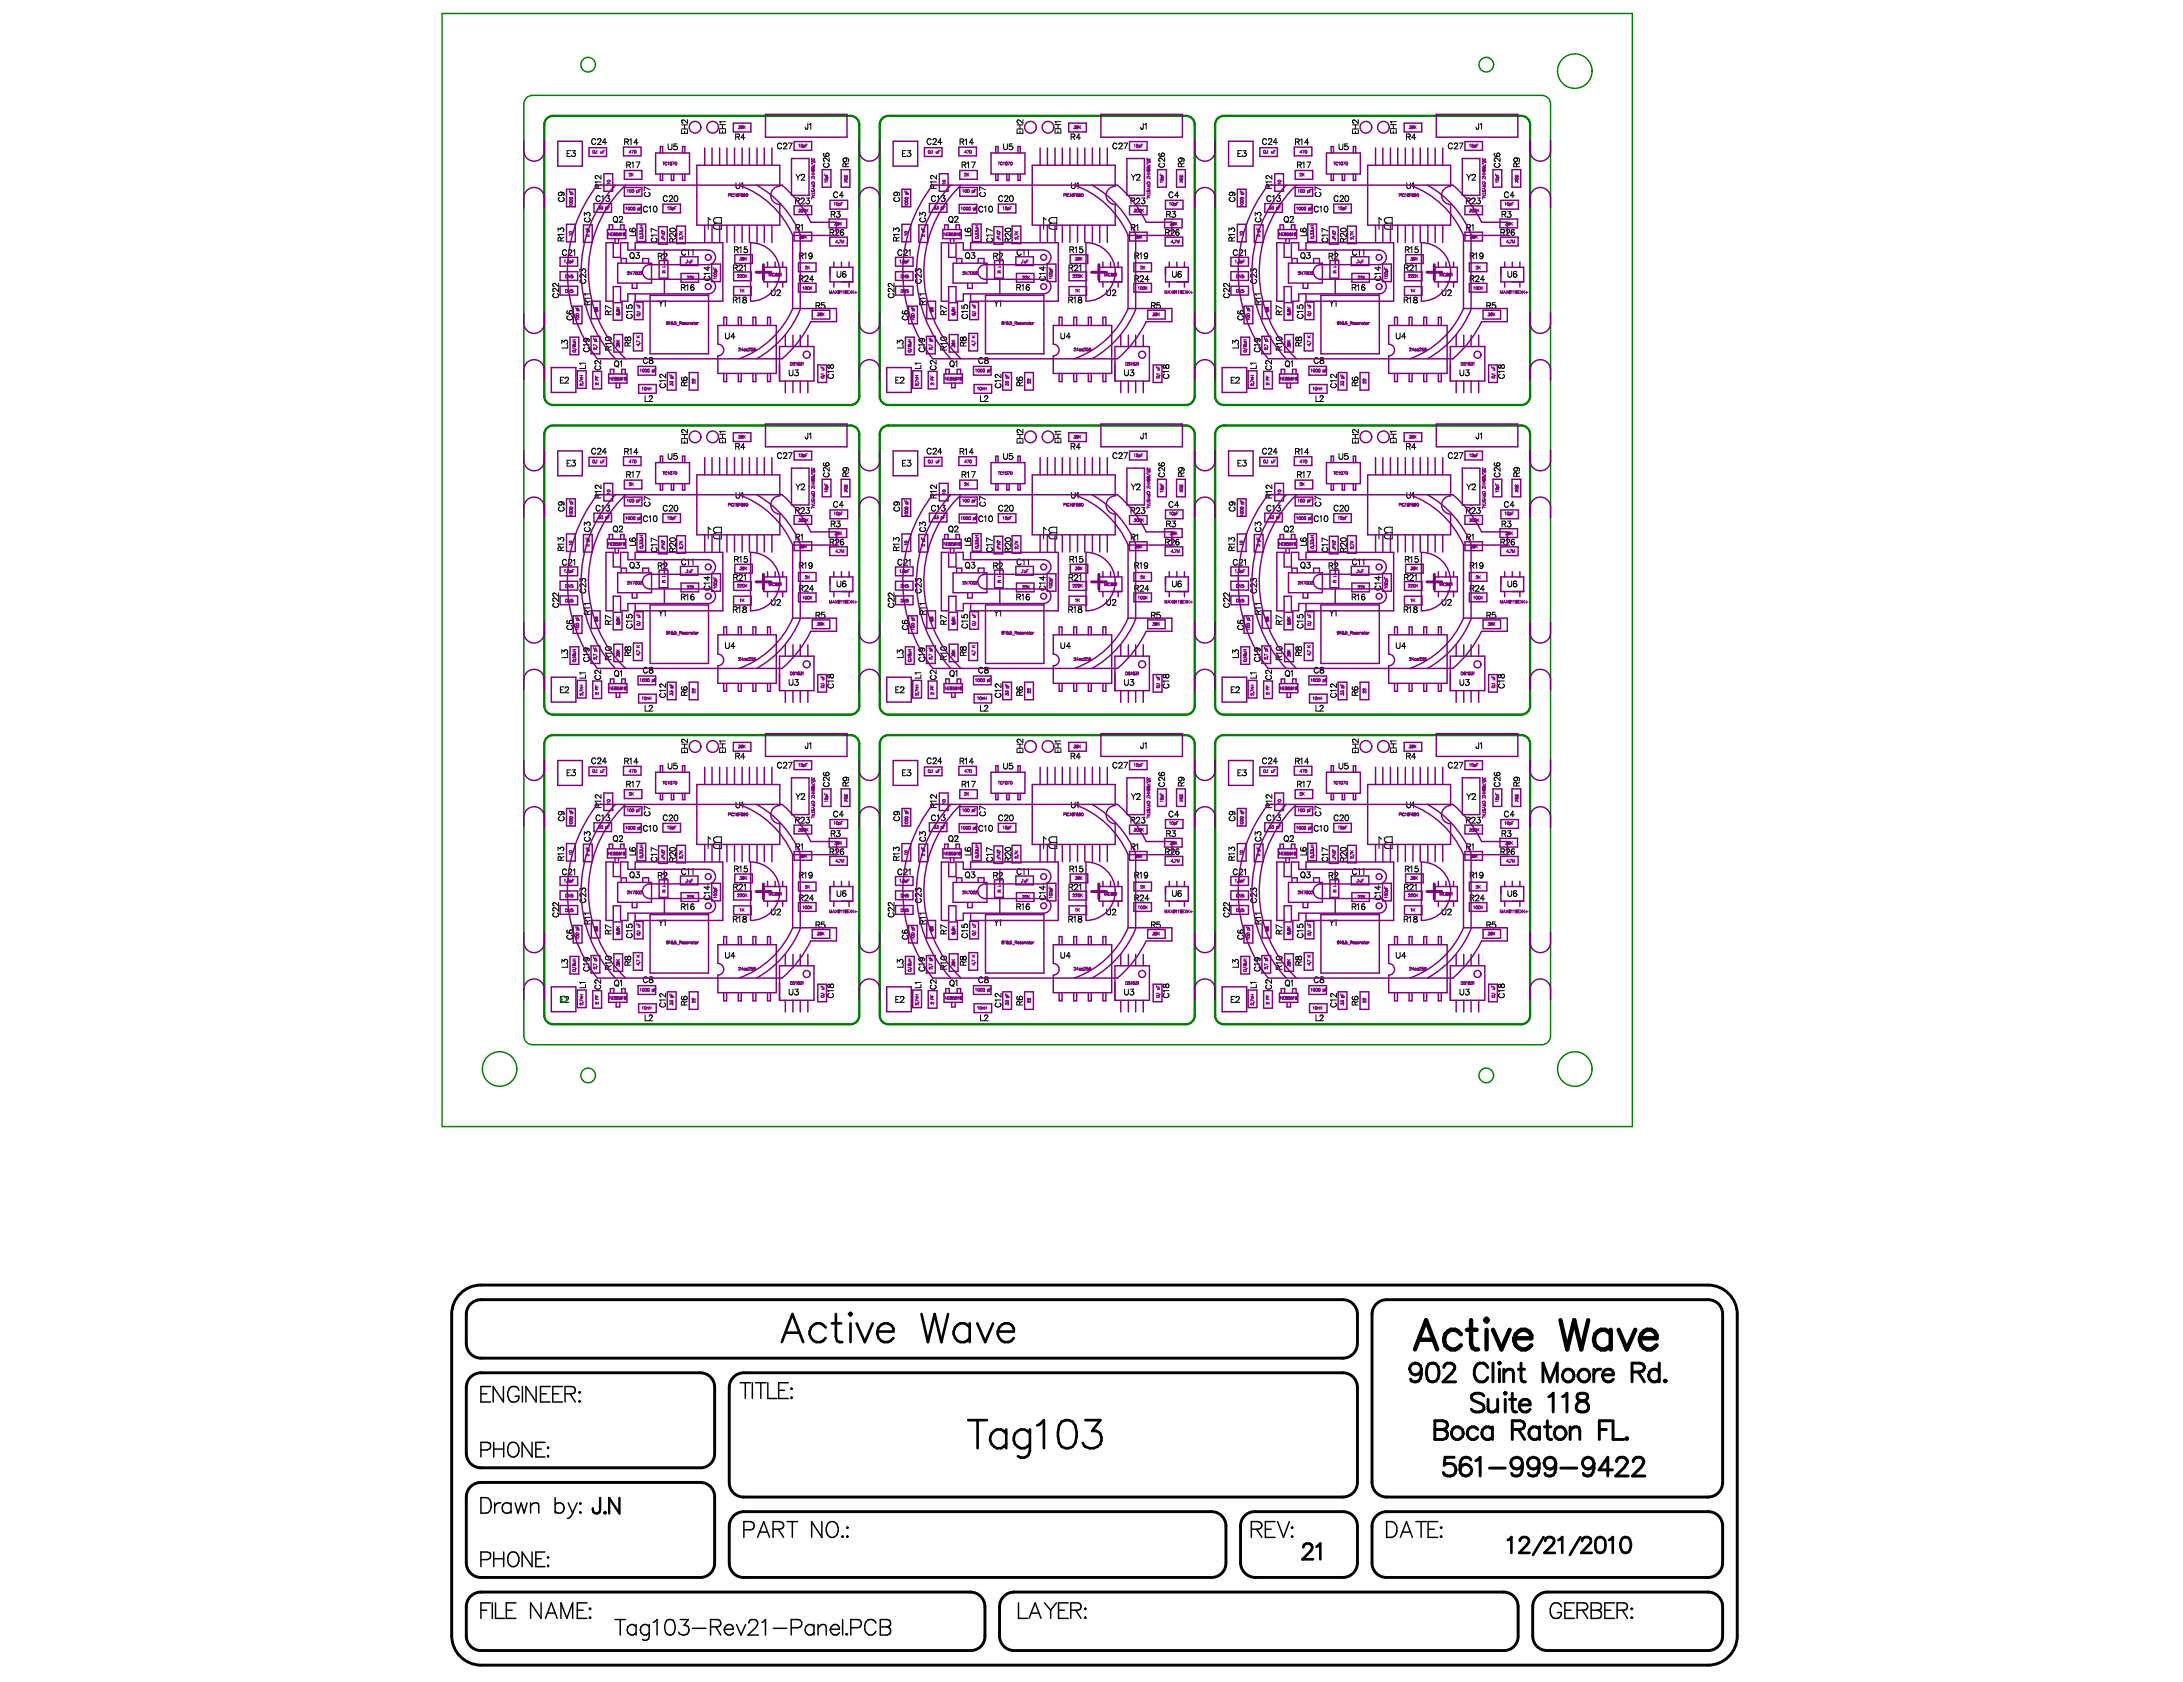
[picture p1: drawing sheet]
<svg xmlns="http://www.w3.org/2000/svg" width="269mm" height="207mm" viewBox="0 0 269 207" stroke-linecap="round" stroke-linejoin="round" font-family="sans-serif">
<g fill="none" stroke="#000" stroke-width=".12">
<path d="M69.8 18.9h.3M70.3 18.5h-.5v.8h.5M70.4 18.5h.4l-.2 .3a.25 .25 0 0 1 .3 .4 .25 .25 0 0 1-.5 0v-.1M73.4 17.2a.26 .26 0 0 0-.3-.1 .26 .26 0 0 0-.2 .3v.3l.2 .1h.2l.1-.2M73.6 17.2l.1-.1h.2l.1 .1-.1 .3-.3 .3h.4M74.7 17.5h-.5l.3-.4v.7M76.9 17.5l.4-.1 .1-.2-.5-.1v.7M77.2 17.5l.2 .3M77.6 17.2l.1-.1v.7M78.3 19.9h.5l-.3 .8M78.6 17.6h-.5l.3-.5v.7M82.3 17.7v.5l.2 .2 .2-.1v-.6"/>
<path d="M83.4 17.7h-.4v.3a.25 .25 0 0 1 .3 0 .25 .25 0 0 1 0 .4 .25 .25 0 0 1-.3-.1M83.9 16v.4h.8v-.4M83.9 15.9h.8M83.9 15.4h.8M84.3 15.4v.5M84.3 16.2v.2M84.7 14.7v.5l-.5-.4a.19 .19 0 0 0-.3 .1 .19 .19 0 0 0 .2 .3M88.6 16v.4h.7v-.4M88.6 15.8h.7M88.6 15.3h.7M89 15.3v.5M89 16.1v.3"/>
<path d="M89.3 15h-.7l.2 .2M90.6 16.9l.4-.1v-.2l-.4-.1v.7M90.8 16.9l.3 .3M91.7 17h-.5l.4-.5v.7M96.2 17.8a.26 .26 0 0 0-.3-.2 .26 .26 0 0 0-.2 .3l.2 .4h.2l.1-.2M96.5 17.8l.1-.2h.1l.2 .2-.1 .2-.3 .3h.4M97.1 17.6h.4l-.3 .7M99.5 15.2l-.1 .6-.2 .1v-.2M99.7 15.3l.1-.1v.7M101.5 18.9l-.1 .1a.36 .36 0 0 0 .5 .3M102.1 19.4v.5l-.3-.3-.3-.2-.1 .2v.1l.2 .1M103.9 19.5l.1-.1 .2 .2 .1 .1-.1 .2-.4-.1v-.1z"/>
<path d="M104 19.4a.34 .34 0 0 1 .5 .3l-.1 .2M111.1 18.9h.3M111.6 18.5h-.5v.8h.5M111.7 18.5h.4l-.2 .3a.25 .25 0 0 1 .3 .4 .25 .25 0 0 1-.5 0v-.1M114.7 17.2a.26 .26 0 0 0-.3-.1 .26 .26 0 0 0-.2 .3v.3l.2 .1h.2l.1-.2M114.9 17.2l.1-.1h.2l.1 .1-.1 .3-.3 .3h.4M116 17.5h-.5l.3-.4v.7M118.2 17.5l.4-.1 .1-.2-.5-.1v.7M118.5 17.5l.2 .3M118.9 17.2l.1-.1v.7M119.6 19.9h.5l-.3 .8M119.9 17.6h-.5l.3-.5v.7"/>
<path d="M123.6 17.7v.5l.2 .2 .2-.1 .1-.6M124.7 17.7h-.4v.3a.25 .25 0 0 1 .4 0 .25 .25 0 0 1 0 .4 .25 .25 0 0 1-.4-.1M125.2 16v.4h.8v-.4M125.2 15.9h.8M125.2 15.4h.8M125.6 15.4v.5M125.6 16.2v.2M126 14.7v.5l-.5-.4a.19 .19 0 0 0-.3 .1 .19 .19 0 0 0 .2 .3M129.9 16v.4h.7v-.4M129.9 15.8h.7M129.9 15.3h.7M130.3 15.3v.5"/>
<path d="M130.3 16.1v.3M130.6 15h-.7l.2 .2M131.9 16.9l.4-.1v-.2l-.4-.1v.7M132.1 16.9l.3 .3M133 17h-.5l.4-.5v.7M137.5 17.8a.26 .26 0 0 0-.3-.2 .26 .26 0 0 0-.2 .3l.1 .3 .2 .1h.1l.1-.2M137.8 17.8l.1-.2h.1l.2 .2-.1 .2-.3 .3h.4M138.4 17.6h.4l-.3 .7M140.8 15.2l-.1 .6-.2 .1v-.2M141 15.3l.1-.1v.7M142.8 18.9l-.1 .1a.36 .36 0 0 0 .5 .3M143.4 19.4v.5l-.3-.3-.3-.2-.1 .1v.2l.2 .1"/>
<path d="M145.2 19.5l.2-.1 .1 .2 .1 .1-.1 .2-.4-.1v-.1zM145.4 19.4a.34 .34 0 0 1 .4 .3l-.1 .2M152.4 18.9h.3M152.9 18.5h-.5v.8h.5M153.1 18.5h.3l-.2 .3a.25 .25 0 0 1 .3 .4 .24 .24 0 0 1-.4 0l-.1-.1M156 17.2a.26 .26 0 0 0-.3-.1 .26 .26 0 0 0-.2 .3v.3l.2 .1h.2l.1-.2M156.2 17.2l.1-.1h.2l.1 .1-.1 .3-.3 .3h.4M157.3 17.5h-.5l.3-.4v.7M159.5 17.5l.4-.1 .1-.2-.5-.1v.7M159.8 17.5l.2 .3M160.2 17.2l.1-.1v.7M160.9 19.9h.5l-.3 .8"/>
<path d="M161.2 17.6h-.5l.3-.5v.7M164.9 17.7v.5l.2 .2 .2-.1 .1-.6M166 17.7h-.4v.3a.25 .25 0 0 1 .4 0 .25 .25 0 0 1 0 .4 .25 .25 0 0 1-.4-.1M166.5 16v.4h.8v-.4M166.5 15.9h.8M166.5 15.4h.8M166.9 15.4v.5M166.9 16.2v.2M167.3 14.7v.5l-.5-.4a.19 .19 0 0 0-.3 .1 .19 .19 0 0 0 .2 .3M171.2 16v.4h.7v-.4M171.2 15.8h.7M171.2 15.3h.7"/>
<path d="M171.6 15.3v.5M171.6 16.1v.3M171.9 15h-.7l.2 .2M173.2 16.9l.4-.1v-.2l-.4-.1v.7M173.5 16.9l.2 .3M174.4 17h-.6l.4-.5v.7M178.8 17.8a.26 .26 0 0 0-.3-.2 .26 .26 0 0 0-.2 .3l.1 .3 .2 .1h.1l.1-.2M179.1 17.8l.1-.2h.2l.1 .2-.1 .2-.3 .3h.4M179.7 17.6h.4l-.3 .7M182.1 15.2l-.1 .6-.2 .1v-.2M182.3 15.3l.1-.1v.7M184.1 18.9l-.1 .1a.36 .36 0 0 0 .5 .3"/>
<path d="M184.7 19.4v.5l-.3-.3-.3-.2-.1 .2v.1l.2 .1M186.5 19.5l.2-.1 .1 .2 .1 .1-.1 .2-.4-.1v-.1zM186.7 19.4a.34 .34 0 0 1 .4 .3l-.1 .2M68.3 36.1a.26 .26 0 0 0-.2 .3 .26 .26 0 0 0 .3 .3h.1l.3-.3v-.1l-.2-.2M68.7 28.4v-.3l.3 .2a.23 .23 0 0 1 .4-.2 .23 .23 0 0 1-.1 .4M68.8 34.9v.4l-.3-.3-.3-.1-.1 .1v.1l.2 .2M68.8 35.5v.4l-.3-.3-.3-.1-.1 .1v.2l.2 .1M68.9 24.3a.26 .26 0 0 0-.1 .3 .26 .26 0 0 0 .2 .2l.4-.1 .1-.2-.2-.2M69 23.7a.34 .34 0 0 1 .5 .2l-.1 .2M69.1 29.7l-.1-.4-.2-.1-.1 .5h.7M69.4 29.2l-.3 .2M69.4 28.9h-.7l.2 .1"/>
<path d="M69.8 30.9a.26 .26 0 0 0-.3-.1 .26 .26 0 0 0-.2 .2v.2l.2 .3 .2-.1 .1-.1M69.9 38.3l-.1 .1v.2l.5 .1M70 38.9a.26 .26 0 0 0-.2 .3 .26 .26 0 0 0 .3 .2l.3-.1 .1-.1v-.2l-.2-.1M70 30.9l.1-.2h.2l.1 .2-.1 .2-.3 .4h.4M70.6 30.9l.2-.2v.8M71.4 33.5v-.4l.3 .2a.23 .23 0 0 1 .4-.1 .23 .23 0 0 1-.1 .4M71.6 34.4a.26 .26 0 0 0-.2 .3 .26 .26 0 0 0 .3 .2l.4-.2v-.1l-.1-.2M72 26.6v-.4l.2 .2a.23 .23 0 0 1 .3-.2 .23 .23 0 0 1 .2 .1 .23 .23 0 0 1-.2 .3M72.1 26.8a.26 .26 0 0 0-.1 .3 .26 .26 0 0 0 .2 .2h.2a.26 .26 0 0 0 .3-.2 .26 .26 0 0 0-.2-.3M72.1 33.7v.5l-.3-.4-.2-.1-.2 .2v.1l.2 .1M72.3 37.5v-.4h-.3v.4h.7M72.7 36.2h-.7l.1 .2"/>
<path d="M72.7 36.7h-.7l.1 .2M72.7 37l-.4 .3M73.6 23.2v-.4h-.2l-.1 .4h.7M73.9 24.3a.26 .26 0 0 0-.3-.2 .26 .26 0 0 0-.2 .3v.2l.2 .2h.2l.1-.2M74 21.6v.4l-.4-.4a.19 .19 0 0 0-.3 .2 .19 .19 0 0 0 .2 .2M74 22.7l-.4 .2M74 22.4h-.7l.1 .1M74.1 24.2l.2-.1v.7M74.7 24.1h.4l-.2 .3a.23 .23 0 0 1 .1 .4 .23 .23 0 0 1-.4-.1M74.9 38.7v-.4h-.3l-.1 .4h.8M75.3 38l-.8-.4v.5M75.3 38.3l-.4 .2"/>
<path d="M75.7 26.7a.33 .33 0 0 1 .4 .3 .33 .33 0 0 1-.4 .3 .42 .42 0 0 1 0-.6zM75.8 27.2l.2 .2M76.3 26.8l.1-.2 .2 .1 .1 .1-.1 .2-.4 .4h.5M77.1 37.6v.3h.4a.24 .24 0 0 1 0-.3 .24 .24 0 0 1 .3 0 .24 .24 0 0 1-.1 .4M77.2 20.3h.4v-.3l-.4-.1v.8M77.3 38.7a.26 .26 0 0 0-.2 .3 .26 .26 0 0 0 .3 .2l.3-.1 .2-.1-.1-.2-.1-.1M77.4 20.3l.2 .4M77.6 28.1l-.1 .2a.36 .36 0 0 0 .5 .3M77.7 31.1a.33 .33 0 0 1 .4 .4 .33 .33 0 0 1-.4 .3 .42 .42 0 0 1 0-.7zM77.8 20.1l.2-.2v.8M77.9 38.3h-.8l.2 .2M77.9 31.7l.2 .2"/>
<path d="M78.3 28.6v.4h-.8M78.3 31.1h.4l-.2 .3a.23 .23 0 0 1 .2 .2 .23 .23 0 0 1-.1 .3 .23 .23 0 0 1-.3-.2M79.5 23.7a.26 .26 0 0 0-.2 .3 .26 .26 0 0 0 .3 .2l.4-.1 .1-.2-.2-.2M79.7 25.6a.26 .26 0 0 0-.3-.2 .26 .26 0 0 0-.2 .3l.2 .4h.1l.2-.2M79.9 25.5l.2-.1v.7M80.1 23.4l-.8-.4v.5M80.4 29.3a.26 .26 0 0 0-.2 .3 .26 .26 0 0 0 .3 .2h.2l.2-.2v-.2l-.2-.1M80.6 25.4a.35 .35 0 0 1 .4 .3 .35 .35 0 0 1-.3 .4l-.2-.1-.1-.3zM80.9 28.4l-.7-.3v.5M80.9 28.9h-.7l.1 .2M81.1 31.5h.4v-.2l-.4-.1v.7M81.1 37l.3 .4"/>
<path d="M81.3 31.5l.2 .4M81.4 37.4v.3M81.7 37l-.3 .4M81.7 31.4l.2-.2 .2 .1v.2l-.4 .4h.5M81.8 37.2l.1-.2v.7M82.2 24.3a.26 .26 0 0 0-.3-.2 .26 .26 0 0 0-.2 .3v.3l.2 .1h.2l.1-.2M82.4 24.3l.1-.2h.2l.1 .1-.1 .3-.3 .3h.5M82.5 28.2a.35 .35 0 0 1 .4-.1 .35 .35 0 0 1 .2 .3 .35 .35 0 0 1-.4 .2 .35 .35 0 0 1-.2-.4zM82.8 29.8v-.4h-.3v.4h.7M83.1 24.1a.35 .35 0 0 1 .4 .3 .35 .35 0 0 1-.2 .4l-.3-.1v-.3zM83.2 28.7v.5l-.5-.4h-.2v.2l.1 .2M83.2 29.3l-.4 .3"/>
<path d="M83.9 35.4h.4v-.3l-.4-.1v.8M84.2 35.4l.2 .4M84.4 30.9a.26 .26 0 0 0-.3-.2 .26 .26 0 0 0-.2 .3l.2 .4h.2l.1-.1M84.5 35.2l.2-.2v.8M84.7 30.9l.1-.2v.7M85.2 30.9l.1-.2v.7M85.4 35.1l-.1-.1a.36 .36 0 0 0-.2 .5M86.9 34a.26 .26 0 0 0-.2 .3 .26 .26 0 0 0 .3 .2h.2l.2-.2v-.2l-.2-.1M87.2 32.8v.5l-.5-.3h.7M87.4 33.7h-.7l.2 .1M87.5 27.1l-.3-.3v1.4M88 26.9l.8-.1v1.4h-.8a.38 .38 0 0 1 0-.7h.2l-.2-.1a.32 .32 0 0 1 0-.5z"/>
<path d="M88.2 27.5h.6M90.3 36.9h.4v-.2l-.4-.1v.7M90.3 33l.4-.1 .1-.2-.5-.1v.7M90.4 30.7h.4l.1-.2-.5-.1v.7M90.6 36.9l.2 .4M90.6 33l.2 .3M90.6 22.5v.5l.2 .2 .3-.1v-.6M90.7 30.7l.2 .4M91 36.7l.1-.1v.7M91 32.8l.1-.2 .3 .1v.2l-.4 .4h.5M91.1 30.5l.1-.1v.7M91.3 22.6l.2-.1v.7"/>
<path d="M91.5 36.6v.2l.4 .2a.24 .24 0 0 1-.2 .3 .24 .24 0 0 1-.2-.3l.4-.2v-.2zM91.6 32.8l.2-.2v.7M92 30.4h-.3l-.1 .3a.24 .24 0 0 1 .4 0 .24 .24 0 0 1 0 .4 .24 .24 0 0 1-.4-.1M95 35.7v.5l.2 .2 .2-.1 .1-.6M95.7 35.9l.1-.2 .3 .1v.2l-.4 .4h.4M98 24.7h.4v-.3h-.4v.7M98 28h.4v-.3h-.4v.7M98 21.5l.3 .3M98.2 24.7l.2 .4M98.3 21.8v.4M98.3 28l.2 .4M98.4 31.5h.4l.1-.3-.5-.1v.8"/>
<path d="M98.4 34.3h.4l.1-.3h-.5v.7M98.5 21.5l-.2 .3M98.6 24.6l.2-.2h.2v.3l-.4 .4h.5M98.7 27.8l.1-.1v.7M98.7 21.6l.1-.1h.2v.2l-.3 .5h.4M98.7 31.5l.2 .4M98.7 34.3l.2 .4M99.1 31.3l.1-.2v.8M99.1 34.1l.1-.1h.3v.2l-.4 .5h.5M99.3 24.4h.4l-.2 .3a.23 .23 0 0 1 .1 .3 .23 .23 0 0 1-.4 0M100 31.4l-.1 .4-.1 .1-.2-.1M100.2 34.4h-.5l.3-.4v.7"/>
<path d="M100.5 37.6h.4v-.3h-.4v.7M100.7 37.6l.3 .4M101.5 37.3h-.3l-.1 .3a.25 .25 0 0 1 .4-.1 .25 .25 0 0 1 0 .4 .25 .25 0 0 1-.4-.1M101.6 20.1a.26 .26 0 0 0-.2 .3 .26 .26 0 0 0 .3 .2l.4-.1v-.2l-.2-.2M102.2 28.6h.4v-.3h-.4v.7M102.4 26.4h.4v-.3l-.4-.1v.8M102.5 28.6l.2 .4M102.6 26.4l.2 .4M102.9 28.4l.1-.1h.3v.3l-.4 .4h.4M103 26h.4l-.2 .3a.25 .25 0 0 1 .3 .4 .25 .25 0 0 1-.5 0v-.1M103.1 33.4v.5l.2 .2 .2-.1v-.6M103.1 23.8a.26 .26 0 0 0-.3-.2 .26 .26 0 0 0-.2 .3l.1 .3 .2 .1h.1l.1-.1"/>
<path d="M103.9 24.1h-.5l.3-.5v.7M103.9 28.4l-.2-.1a.36 .36 0 0 0-.2 .4M104.2 20.5l-.1-.4h-.2l-.1 .4h.7M104.2 33.5l-.2-.1h-.2v.6a.23 .23 0 0 0 .3 .1 .23 .23 0 0 0 0-.4 .23 .23 0 0 0-.3 .1M104.5 20.1l-.3 .2M109.6 36.1a.26 .26 0 0 0-.2 .3 .26 .26 0 0 0 .3 .3h.1l.3-.3v-.1l-.2-.2M110 28.4v-.3l.3 .2a.23 .23 0 0 1 .4-.2 .23 .23 0 0 1-.1 .4M110.1 35.5v.4l-.3-.3-.3-.1-.1 .1v.2l.2 .1M110.1 34.9v.4l-.3-.3-.3-.1-.1 .1v.1l.2 .2M110.2 24.3a.26 .26 0 0 0-.1 .3 .26 .26 0 0 0 .2 .2l.4-.1 .1-.2-.2-.2M110.3 23.7a.34 .34 0 0 1 .5 .2l-.1 .2M110.4 29.7l-.1-.4-.2-.1-.1 .5h.7"/>
<path d="M110.7 28.9h-.7l.2 .1M110.7 29.2l-.3 .2M111.1 30.9a.26 .26 0 0 0-.3-.1 .26 .26 0 0 0-.2 .2v.2l.2 .3 .2-.1 .1-.1M111.2 38.3l-.1 .1v.2l.5 .1M111.3 38.9a.26 .26 0 0 0-.2 .3 .26 .26 0 0 0 .3 .2l.3-.1 .1-.1v-.2l-.2-.1M111.3 30.9l.1-.2h.2l.1 .2-.1 .2-.3 .4h.4M111.9 30.9l.2-.2v.8M112.7 33.5v-.4l.3 .2a.23 .23 0 0 1 .4-.1 .23 .23 0 0 1-.1 .4M112.9 34.4a.26 .26 0 0 0-.2 .3 .26 .26 0 0 0 .3 .2l.4-.2v-.1l-.1-.2M113.3 26.6v-.4l.2 .2a.23 .23 0 0 1 .3-.2 .23 .23 0 0 1 .2 .1 .23 .23 0 0 1-.2 .3M113.4 26.8a.26 .26 0 0 0-.1 .3 .26 .26 0 0 0 .2 .2h.4l.1-.2-.1-.2-.1-.1M113.4 33.7v.5l-.3-.4-.2-.1-.2 .2v.1l.2 .1"/>
<path d="M113.6 37.5v-.4h-.3v.4h.7M114 36.2h-.7l.1 .2M114 36.7h-.7l.1 .2M114 37l-.4 .3M115 23.2l-.1-.4h-.2l-.1 .4h.7M115.2 24.3a.26 .26 0 0 0-.3-.2 .26 .26 0 0 0-.2 .3v.2l.2 .2h.2l.1-.2M115.3 21.6v.4l-.4-.4a.19 .19 0 0 0-.3 .2 .19 .19 0 0 0 .2 .2M115.3 22.4h-.7l.1 .1M115.3 22.7l-.3 .2M115.4 24.2l.2-.1v.7M116 24.1h.4l-.2 .3a.23 .23 0 0 1 .1 .4 .23 .23 0 0 1-.4-.1M116.2 38.7v-.4h-.3l-.1 .4h.8"/>
<path d="M116.6 38l-.8-.4v.5M116.6 38.3l-.4 .2M117 26.7a.33 .33 0 0 1 .4 .3 .33 .33 0 0 1-.4 .3 .42 .42 0 0 1 0-.6zM117.1 27.2l.2 .2M117.6 26.8l.1-.2 .2 .1 .1 .1-.1 .2-.4 .4h.5M118.4 37.6v.3h.4a.24 .24 0 0 1 0-.3 .24 .24 0 0 1 .3 0 .24 .24 0 0 1-.1 .4M118.5 20.3h.4v-.3l-.4-.1v.8M118.6 38.7a.26 .26 0 0 0-.2 .3 .26 .26 0 0 0 .3 .2l.4-.1 .1-.1-.1-.2-.1-.1M118.7 20.3l.2 .4M118.9 28.1l-.1 .2a.36 .36 0 0 0 .5 .3M119 31.1a.33 .33 0 0 1 .4 .4 .33 .33 0 0 1-.4 .3 .42 .42 0 0 1 0-.7zM119.1 20.1l.2-.2v.8"/>
<path d="M119.2 38.3h-.8l.2 .2M119.2 31.7l.2 .2M119.6 28.6v.4h-.8M119.6 31.1h.4l-.2 .3a.23 .23 0 0 1 .2 .2 .23 .23 0 0 1-.1 .3 .23 .23 0 0 1-.3-.2M120.8 23.7a.26 .26 0 0 0-.2 .3 .26 .26 0 0 0 .3 .2l.4-.1 .1-.2-.2-.2M121 25.6a.26 .26 0 0 0-.3-.2 .26 .26 0 0 0-.2 .3l.2 .4h.2l.1-.2M121.2 25.5l.2-.1v.7M121.4 23.4l-.8-.4v.5M121.7 29.3a.26 .26 0 0 0-.2 .3 .26 .26 0 0 0 .3 .2h.2l.2-.2v-.2l-.2-.1M121.9 25.4a.35 .35 0 0 1 .4 .3 .35 .35 0 0 1-.3 .4l-.2-.1v-.3zM122.2 28.4l-.7-.3v.5M122.2 28.9h-.7l.1 .2"/>
<path d="M122.4 31.5h.4v-.2l-.4-.1v.7M122.4 37l.3 .4M122.6 31.5l.2 .4M122.7 37.4v.3M123 37l-.3 .4M123 31.4l.2-.2 .2 .1v.2l-.4 .4h.5M123.1 37.2l.1-.2v.7M123.5 24.3a.26 .26 0 0 0-.3-.2 .26 .26 0 0 0-.2 .3v.3l.2 .1h.2l.1-.2M123.7 24.3l.1-.2h.3v.1l-.1 .3-.3 .3h.5M123.8 28.2a.35 .35 0 0 1 .4-.1 .35 .35 0 0 1 .2 .3 .35 .35 0 0 1-.4 .2 .35 .35 0 0 1-.2-.4zM124.1 29.8v-.4h-.3v.4h.7M124.4 24.1a.35 .35 0 0 1 .4 .3 .35 .35 0 0 1-.2 .4l-.3-.1v-.3z"/>
<path d="M124.5 28.7v.5l-.4-.4h-.3v.2l.1 .2M124.5 29.3l-.4 .3M125.2 35.4h.4v-.3l-.4-.1v.8M125.5 35.4l.2 .4M125.7 30.9a.26 .26 0 0 0-.3-.2 .26 .26 0 0 0-.2 .3l.2 .4h.2l.1-.1M125.9 35.2l.1-.2v.8M126 30.9l.1-.2v.7M126.5 30.9l.1-.2v.7M126.8 35.1l-.2-.1a.36 .36 0 0 0-.2 .5M128.2 34a.26 .26 0 0 0-.2 .3 .26 .26 0 0 0 .3 .2h.2l.2-.2v-.2l-.1-.1M128.5 32.8v.5l-.5-.3h.7M128.7 33.7h-.7l.2 .1"/>
<path d="M128.8 27.1l-.3-.3v1.4M129.3 26.9l.8-.1v1.4h-.8a.38 .38 0 0 1 0-.7h.2l-.2-.1a.32 .32 0 0 1 0-.5zM129.5 27.5h.6M131.6 36.9h.4v-.2l-.4-.1v.7M131.6 33l.4-.1 .1-.2-.5-.1v.7M131.8 30.7h.3l.1-.2-.4-.1v.7M131.9 36.9l.2 .4M131.9 33l.2 .3M131.9 22.5v.5l.2 .2 .3-.1v-.6M132 30.7l.2 .4M132.3 36.7l.1-.1v.7M132.3 32.8l.1-.2 .3 .1v.2l-.4 .4h.5"/>
<path d="M132.4 30.5l.1-.1v.7M132.6 22.6l.2-.1v.7M132.8 36.6v.2l.4 .2a.24 .24 0 0 1-.2 .3 .24 .24 0 0 1-.2-.3l.4-.2v-.2zM132.9 32.8l.2-.2v.7M133.3 30.4h-.3l-.1 .3a.24 .24 0 0 1 .4 0 .24 .24 0 0 1 0 .4 .24 .24 0 0 1-.4-.1M136.3 35.7v.5l.2 .2 .2-.1 .1-.6M137 35.9l.1-.2 .3 .1v.2l-.4 .4h.4M139.3 24.7h.4v-.3h-.4v.7M139.3 28h.4v-.3h-.4v.7M139.3 21.5l.3 .3M139.5 24.7l.2 .4M139.6 21.8v.4"/>
<path d="M139.6 28l.2 .4M139.7 31.5h.4l.1-.3-.5-.1v.8M139.7 34.3h.4l.1-.3h-.5v.7M139.8 21.5l-.2 .3M139.9 24.6l.2-.2h.2v.3l-.4 .4h.5M140 27.8l.1-.1v.7M140 21.6l.1-.1h.3v.2l-.4 .5h.4M140 31.5l.2 .4M140 34.3l.2 .4M140.4 34.1l.1-.1h.3v.2l-.4 .5h.5M140.4 31.3l.1-.2v.8M140.6 24.4h.4l-.2 .3a.23 .23 0 0 1 .1 .3 .23 .23 0 0 1-.4 0"/>
<path d="M141.3 31.4l-.1 .4-.1 .1-.2-.1M141.5 34.4h-.5l.3-.4v.7M141.8 37.6h.4v-.3h-.4v.7M142 37.6l.3 .4M142.8 37.3h-.3l-.1 .3a.25 .25 0 0 1 .4-.1 .25 .25 0 0 1 0 .4 .25 .25 0 0 1-.4-.1M142.9 20.1a.26 .26 0 0 0-.2 .3 .26 .26 0 0 0 .3 .2l.4-.1v-.2l-.2-.2M143.5 28.6h.4v-.3h-.4v.7M143.7 26.4h.4v-.3l-.4-.1v.8M143.8 28.6l.2 .4M143.9 26.4l.2 .4M144.2 28.4l.1-.1h.3v.3l-.4 .4h.4M144.3 26h.4l-.2 .3a.25 .25 0 0 1 .3 .4 .25 .25 0 0 1-.5 0v-.1"/>
<path d="M144.4 33.4v.5l.2 .2 .2-.1v-.6M144.5 23.8a.26 .26 0 0 0-.3-.2 .26 .26 0 0 0-.3 .3l.2 .4h.2l.2-.1M145.2 24.1h-.5l.3-.5v.7M145.2 28.4l-.2-.1a.36 .36 0 0 0-.2 .4M145.5 20.5l-.1-.4h-.2l-.1 .4h.7M145.5 33.5l-.2-.1h-.2v.6a.23 .23 0 0 0 .3 .1 .23 .23 0 0 0 0-.4 .23 .23 0 0 0-.3 .1M145.8 20.1l-.3 .2M150.9 36.1a.26 .26 0 0 0-.2 .3 .26 .26 0 0 0 .3 .3l.4-.2v-.2l-.2-.2M151.3 28.4v-.3l.3 .2a.23 .23 0 0 1 .4-.2 .23 .23 0 0 1-.1 .4M151.4 35.5v.4l-.3-.3-.3-.1-.1 .1v.2l.2 .1M151.4 34.9v.4l-.3-.3-.3-.1-.1 .1v.1l.2 .2M151.5 24.3a.26 .26 0 0 0-.1 .3 .26 .26 0 0 0 .2 .2l.4-.1 .1-.2-.2-.2"/>
<path d="M151.6 23.7a.34 .34 0 0 1 .5 .2l-.1 .2M151.7 29.7l-.1-.4-.2-.1-.1 .5h.7M152 28.9h-.7l.2 .1M152 29.2l-.3 .2M152.4 30.9a.26 .26 0 0 0-.3-.1 .26 .26 0 0 0-.2 .2v.2l.2 .3 .2-.1 .1-.1M152.5 38.3l-.1 .1v.2l.5 .1M152.6 38.9a.26 .26 0 0 0-.2 .3 .26 .26 0 0 0 .3 .2l.3-.1 .1-.1v-.2l-.2-.1M152.6 30.9l.1-.2h.2l.1 .2-.1 .2-.3 .4h.5M153.2 30.9l.2-.2v.8M154 33.5v-.4l.3 .2a.23 .23 0 0 1 .4-.1 .23 .23 0 0 1-.1 .4M154.2 34.4a.26 .26 0 0 0-.2 .3 .26 .26 0 0 0 .3 .2l.4-.2v-.1l-.1-.2M154.6 26.6v-.4l.3 .2a.23 .23 0 0 1 .2-.2 .23 .23 0 0 1 .2 .1 .23 .23 0 0 1-.2 .3"/>
<path d="M154.7 26.8a.26 .26 0 0 0-.1 .3 .26 .26 0 0 0 .3 .2h.1a.26 .26 0 0 0 .3-.2 .26 .26 0 0 0-.2-.3M154.7 33.7v.5l-.3-.4-.2-.1-.2 .2v.1l.2 .1M154.9 37.5v-.4h-.3v.4h.7M155.3 36.2h-.7l.1 .2M155.3 36.7h-.7l.1 .2M155.3 37l-.4 .3M156.3 23.2l-.1-.4h-.2l-.1 .4h.7M156.5 24.3a.26 .26 0 0 0-.3-.2 .26 .26 0 0 0-.2 .3v.2l.2 .2h.2l.1-.2M156.6 21.6v.4l-.4-.4a.19 .19 0 0 0-.3 .2 .19 .19 0 0 0 .2 .2M156.6 22.4h-.7l.1 .1M156.6 22.7l-.3 .2M156.7 24.2l.2-.1v.7"/>
<path d="M157.3 24.1h.4l-.2 .3a.23 .23 0 0 1 .1 .4 .23 .23 0 0 1-.4-.1M157.5 38.7v-.4h-.3v.4h.7M157.9 38l-.7-.4v.5M157.9 38.3l-.4 .2M158.3 26.7a.33 .33 0 0 1 .4 .3 .33 .33 0 0 1-.4 .3 .42 .42 0 0 1 0-.6zM158.4 27.2l.2 .2M158.9 26.8l.1-.2 .2 .1 .1 .1-.1 .2-.4 .4h.5M159.7 37.6v.3h.4a.24 .24 0 0 1 0-.3 .24 .24 0 0 1 .3 0 .24 .24 0 0 1-.1 .4M159.8 20.3h.4v-.3l-.4-.1v.8M159.9 38.7a.26 .26 0 0 0-.2 .3 .26 .26 0 0 0 .3 .2l.4-.1 .1-.1-.1-.2-.1-.1M160 20.3l.2 .4M160.2 28.1l-.1 .2a.36 .36 0 0 0 .5 .3"/>
<path d="M160.3 31.1a.33 .33 0 0 1 .4 .4 .33 .33 0 0 1-.4 .3 .42 .42 0 0 1 0-.7zM160.4 20.1l.2-.2v.8M160.5 38.3h-.8l.2 .2M160.5 31.7l.2 .2M160.9 28.6v.4h-.8M160.9 31.1h.4l-.2 .3a.23 .23 0 0 1 .2 .2 .23 .23 0 0 1-.1 .3 .23 .23 0 0 1-.3-.2M162.1 23.7a.26 .26 0 0 0-.2 .3 .26 .26 0 0 0 .3 .2l.4-.1 .1-.2-.2-.2M162.3 25.6a.26 .26 0 0 0-.3-.2 .26 .26 0 0 0-.2 .3l.2 .4h.2l.1-.2M162.5 25.5l.2-.1v.7M162.7 23.4l-.8-.4v.5M163 29.3a.26 .26 0 0 0-.2 .3 .26 .26 0 0 0 .3 .2h.2l.2-.2v-.2l-.2-.1M163.2 25.4a.35 .35 0 0 1 .4 .3 .35 .35 0 0 1-.3 .4l-.2-.1v-.3z"/>
<path d="M163.5 28.4l-.7-.3v.5M163.5 28.9h-.7l.1 .2M163.7 31.5h.4v-.2l-.4-.1v.7M163.7 37l.3 .4M163.9 31.5l.2 .4M164 37.4v.3M164.3 37l-.3 .4M164.3 31.4l.2-.2 .2 .1v.2l-.4 .4h.5M164.4 37.2l.1-.2v.7M164.8 24.3a.26 .26 0 0 0-.3-.2 .26 .26 0 0 0-.2 .3v.3l.2 .1h.2l.1-.2M165 24.3l.1-.2h.3v.1l-.1 .3-.3 .3h.5M165.1 28.2a.35 .35 0 0 1 .4-.1 .35 .35 0 0 1 .3 .3 .35 .35 0 0 1-.5 .2 .35 .35 0 0 1-.2-.4z"/>
<path d="M165.4 29.8v-.4h-.3v.4h.7M165.7 24.1a.35 .35 0 0 1 .4 .3 .35 .35 0 0 1-.2 .4l-.3-.1v-.3zM165.8 28.7v.5l-.4-.4h-.3v.2l.1 .2M165.8 29.3l-.4 .3M166.5 35.4h.4v-.3l-.4-.1v.8M166.8 35.4l.2 .4M167 30.9a.26 .26 0 0 0-.3-.2 .26 .26 0 0 0-.2 .3l.2 .4h.2l.1-.1M167.2 35.2l.1-.2v.8M167.3 30.9l.1-.2v.7M167.8 30.9l.1-.2v.7M168.1 35.1l-.2-.1a.36 .36 0 0 0-.2 .5M169.5 34a.26 .26 0 0 0-.2 .3 .26 .26 0 0 0 .3 .2h.2l.2-.2v-.2l-.1-.1"/>
<path d="M169.8 32.8v.5l-.5-.3h.7M170 33.7h-.7l.2 .1M170.1 27.1l-.3-.3v1.4M170.6 26.9l.8-.1v1.4h-.8a.38 .38 0 0 1 0-.7h.2l-.2-.1a.32 .32 0 0 1 0-.5zM170.8 27.5h.6M172.9 36.9h.4v-.2l-.4-.1v.7M172.9 33l.4-.1 .1-.2-.5-.1v.7M173.1 30.7h.4v-.2l-.4-.1v.7M173.2 36.9l.2 .4M173.2 33l.2 .3M173.2 22.5v.5l.3 .2 .2-.1v-.6M173.3 30.7l.2 .4"/>
<path d="M173.6 36.7l.1-.1v.7M173.6 32.8l.1-.2 .3 .1v.2l-.4 .4h.5M173.7 30.5l.1-.1v.7M173.9 22.6l.2-.1v.7M174.1 36.6v.2l.4 .2a.24 .24 0 0 1-.2 .3 .24 .24 0 0 1-.2-.3l.4-.2v-.2zM174.2 32.8l.2-.2v.7M174.6 30.4h-.3l-.1 .3a.24 .24 0 0 1 .4 0 .24 .24 0 0 1 0 .4 .24 .24 0 0 1-.4-.1M177.6 35.7v.5l.2 .2 .2-.1 .1-.6M178.3 35.9l.1-.2 .3 .1v.2l-.4 .4h.4M180.6 24.7h.4v-.3h-.4v.7M180.6 28h.4v-.3h-.4v.7M180.6 21.5l.3 .3"/>
<path d="M180.8 24.7l.2 .4M180.9 21.8v.4M180.9 28l.2 .4M181 31.5h.4l.1-.3-.5-.1v.8M181 34.3h.4l.1-.3h-.5v.7M181.2 21.5l-.3 .3M181.2 24.6l.2-.2h.2v.3l-.4 .4h.5M181.3 27.8l.1-.1v.7M181.3 21.6l.1-.1h.3v.2l-.4 .5h.4M181.3 31.5l.2 .4M181.3 34.3l.2 .4M181.7 34.1l.1-.1h.3v.2l-.4 .5h.5"/>
<path d="M181.7 31.3l.1-.2v.8M181.9 24.4h.4l-.2 .3a.23 .23 0 0 1 .1 .3 .23 .23 0 0 1-.4 0M182.6 31.4l-.1 .4-.1 .1-.2-.1M182.8 34.4h-.5l.3-.4v.7M183.1 37.6h.4v-.3h-.4v.7M183.3 37.6l.3 .4M184.1 37.3h-.3l-.1 .3a.25 .25 0 0 1 .4-.1 .25 .25 0 0 1 0 .4 .25 .25 0 0 1-.4-.1M184.2 20.1a.26 .26 0 0 0-.2 .3 .26 .26 0 0 0 .3 .2l.4-.1v-.2l-.2-.2M184.8 28.6h.4l.1-.3h-.5v.7M185 26.4h.4v-.3l-.4-.1v.8M185.1 28.6l.2 .4M185.2 26.4l.2 .4"/>
<path d="M185.5 28.4l.1-.1h.3v.3l-.4 .4h.4M185.6 26h.4l-.2 .3a.25 .25 0 0 1 .3 .4 .25 .25 0 0 1-.5 0v-.1M185.7 33.4v.5l.2 .2 .2-.1 .1-.6M185.8 23.8a.26 .26 0 0 0-.3-.2 .26 .26 0 0 0-.2 .3l.1 .4h.2l.2-.1M186.5 24.1h-.5l.3-.5v.7M186.5 28.4l-.2-.1a.36 .36 0 0 0-.2 .4M186.8 20.5l-.1-.4h-.2l-.1 .4h.7M186.8 33.5l-.2-.1h-.2v.6a.23 .23 0 0 0 .3 .1 .23 .23 0 0 0 0-.4 .23 .23 0 0 0-.3 .1M187.1 20.1l-.3 .2M69 46.8h.3M69.2 42.3v-.4l.3 .2a.24 .24 0 0 1 .3-.2 .24 .24 0 0 1 .1 .4l-.1 .1M69.4 46.4h-.4v.8h.4"/>
<path d="M69.6 46.6l.1-.2h.2l.1 .2-.1 .2-.4 .4h.5M69.8 57h.3M69.9 42.4v.4h-.7M70.3 56.7h-.5v.7h.5M70.4 56.7h.4l-.2 .3a.24 .24 0 0 1 .3 .3 .25 .25 0 0 1-.5 0v-.1M72 42.8a.26 .26 0 0 0-.1 .3 .26 .26 0 0 0 .2 .2h.2l.3-.2-.1-.2-.1-.1M72.1 45v.4h-.7M72.1 41.7l.4 .1 .1 .1-.1 .2M72.1 44.7h-.7l.1 .2M72.6 42.4h-.8l.2 .2M73.4 55.4a.26 .26 0 0 0-.3-.2 .26 .26 0 0 0-.2 .3l.1 .4h.2l.2-.2M73.4 45a.26 .26 0 0 0-.1 .3 .26 .26 0 0 0 .2 .2h.4l.1-.2-.1-.2-.1-.1"/>
<path d="M73.6 55.4l.1-.2h.2l.1 .1-.1 .3-.3 .3h.4M74 44.4v.4l-.4-.3-.2-.1-.1 .1v.2l.1 .1M74 59.7v.5l-.4-.4a.19 .19 0 0 0-.3 .1 .19 .19 0 0 0 .2 .2M74.6 41.6a.35 .35 0 0 1 .4-.2 .35 .35 0 0 1 .2 .4 .35 .35 0 0 1-.4 .2 .35 .35 0 0 1-.2-.4zM74.7 55.7h-.5l.3-.5v.7M74.9 43.1v-.4h-.3l-.1 .4h.8M75.3 42.6l-.4 .2M75.3 42.3h-.8l.2 .1M75.8 44.5a.33 .33 0 0 1 .4 .3 .33 .33 0 0 1-.4 .3 .42 .42 0 0 1 0-.6zM75.9 45l.3 .2M76.4 44.6l.1-.2v.7M76.9 55.6l.4-.1 .1-.2-.5-.1v.7"/>
<path d="M77 41.5v.4h.1l.1-.1a.28 .28 0 0 1 .4-.3l.1 .2-.1 .2h-.3l-.1-.4zM77.2 58.4h.4v-.3h-.4v.7M77.2 55.6l.2 .3M77.3 42.6v-.4h-.3v.4h.7M77.4 58.4l.2 .4M77.6 55.4l.1-.2v.7M77.7 42.1l-.4 .2M77.8 58.2l.2-.1v.7M78.3 58.1h.5l-.3 .7M78.6 55.7h-.5l.3-.5v.7M79.4 48.7v.7h.4M79.7 44.2a.26 .26 0 0 0-.3-.2 .26 .26 0 0 0-.2 .3l.2 .4 .1 .1 .2-.2"/>
<path d="M79.9 48.9a.19 .19 0 0 1 .3-.2 .19 .19 0 0 1 .1 .3l-.4 .4h.5M80 44.1l.1 .2a.28 .28 0 0 1 .3 .4h-.4a.31 .31 0 0 1 0-.3 .31 .31 0 0 1 .3-.1v-.2zM81.4 47.2l-.1 .1a.33 .33 0 0 0 .3 .4 .33 .33 0 0 0 .3-.4l-.1-.1M82 46v.5l-.5-.4a.2 .2 0 0 0-.3 .2 .2 .2 0 0 0 .2 .2M82 46.9h-.8l.2 .1M82.3 55.8v.5l.2 .3 .2-.2v-.6M83.4 55.8h-.4v.4a.25 .25 0 0 1 .3-.1 .25 .25 0 0 1 0 .4 .25 .25 0 0 1-.3-.1M83.9 54.1v.4h.8v-.4M83.9 54h.8M83.9 53.5h.8M84 46.4l-.1 .2v.2h.6a.23 .23 0 0 0 .1-.3 .23 .23 0 0 0-.4 0 .23 .23 0 0 0 .1 .3M84.3 47.5l-.1-.4h-.2l-.1 .4h.7"/>
<path d="M84.3 53.5v.5M84.3 54.3v.2M84.6 47l-.3 .2M84.7 52.8v.5l-.5-.4a.19 .19 0 0 0-.3 .1 .19 .19 0 0 0 .2 .3M88.6 54.1v.4h.7v-.4M88.6 54h.7M88.6 53.5h.7M89 53.5v.5M89 54.3v.2M89.3 41v.5l.2 .2 .3-.1v-.6M89.3 53.1h-.7l.2 .2M90.5 41.5h-.5l.3-.5v.7"/>
<path d="M90.6 55l.4-.1v-.2l-.4-.1v.7M90.8 55l.3 .3M91.7 55.1h-.5l.4-.5v.7M96.2 55.9a.26 .26 0 0 0-.3-.2 .26 .26 0 0 0-.2 .3l.1 .3 .2 .1h.1l.1-.1M96.5 55.9l.1-.2 .2 .1 .1 .1-.1 .2-.3 .3h.4M97.1 55.7h.4l-.3 .7M97.2 45.5v.5l.2 .3 .2-.1v-.7M97.9 45.5h.4l-.2 .3a.24 .24 0 0 1 .2 .4 .24 .24 0 0 1-.4 0v-.1M98 59.6l.3 .3M98.3 59.9v.4M98.5 59.6l-.2 .3M98.7 59.8l.1-.2 .2 .1v.2l-.3 .4h.4"/>
<path d="M99.5 53.3l-.1 .7h-.2v-.2M99.7 53.5l.1-.2v.7M101.5 57l-.1 .2a.36 .36 0 0 0 .5 .2M101.6 58.2a.26 .26 0 0 0-.2 .3 .26 .26 0 0 0 .3 .2l.4-.1v-.2l-.2-.2M102 45v.3h.1l.3-.4a.24 .24 0 0 1 .3 .2 .24 .24 0 0 1-.3 .3l-.2-.4zM102.1 46.1a.26 .26 0 0 0-.2 .3 .26 .26 0 0 0 .3 .2l.4-.2v-.1l-.1-.2M102.1 57.5v.5l-.3-.3-.3-.1-.1 .1v.2l.2 .1M102.6 45.7h-.7l.2 .2M103.9 57.6h.1l.2 .1 .1 .1-.1 .2-.4-.1v-.1zM104 57.6a.34 .34 0 0 1 .5 .3l-.1 .1M104.2 58.6l-.1-.4h-.2l-.1 .4h.7M104.5 58.2l-.3 .2"/>
<path d="M110.3 46.8h.3M110.5 42.3v-.4l.3 .2a.24 .24 0 0 1 .3-.2 .24 .24 0 0 1 .1 .4l-.1 .1M110.7 46.4h-.4v.8h.4M110.9 46.6l.1-.2h.2l.1 .2-.1 .2-.4 .4h.6M111.1 57h.3M111.2 42.4v.4h-.7M111.6 56.7h-.5v.7h.5M111.7 56.7h.4l-.2 .3a.24 .24 0 0 1 .3 .3 .25 .25 0 0 1-.5 0v-.1M113.3 42.8a.26 .26 0 0 0-.1 .3 .26 .26 0 0 0 .2 .2h.2l.3-.2-.1-.2-.1-.1M113.4 45v.4h-.7M113.4 41.7l.4 .1 .1 .1-.1 .2M113.4 44.7h-.7l.1 .2"/>
<path d="M113.9 42.4h-.7l.1 .2M114.7 55.4a.26 .26 0 0 0-.3-.2 .26 .26 0 0 0-.2 .3l.1 .4h.2l.2-.2M114.7 45a.26 .26 0 0 0-.1 .3 .26 .26 0 0 0 .2 .2h.4l.1-.2-.1-.2-.1-.1M114.9 55.4l.1-.2h.2l.1 .1-.1 .3-.3 .3h.4M115.3 44.4v.4l-.3-.3-.3-.1-.1 .1v.2l.1 .1M115.3 59.7v.5l-.4-.4a.19 .19 0 0 0-.3 .1 .19 .19 0 0 0 .2 .2M115.9 41.6a.35 .35 0 0 1 .4-.2 .35 .35 0 0 1 .2 .4 .35 .35 0 0 1-.4 .2 .35 .35 0 0 1-.2-.4zM116 55.7h-.5l.3-.5v.7M116.2 43.1v-.4h-.3l-.1 .4h.8M116.6 42.3h-.8l.2 .1M116.6 42.6l-.4 .2M117.1 44.5a.33 .33 0 0 1 .4 .3 .33 .33 0 0 1-.4 .3 .42 .42 0 0 1 0-.6z"/>
<path d="M117.3 45l.2 .2M117.7 44.6l.1-.2v.7M118.2 55.6l.4-.1 .1-.2-.5-.1v.7M118.3 41.5v.4h.1l.1-.1a.28 .28 0 0 1 .4-.3l.1 .2-.1 .2h-.3l-.1-.4zM118.5 58.4h.4v-.3h-.4v.7M118.5 55.6l.2 .3M118.6 42.6v-.4h-.3v.4h.7M118.7 58.4l.2 .4M118.9 55.4l.1-.2v.7M119 42.1l-.4 .2M119.1 58.2l.2-.1v.7M119.6 58.1h.5l-.3 .7"/>
<path d="M119.9 55.7h-.5l.3-.5v.7M120.7 48.7v.7h.4M121 44.2a.26 .26 0 0 0-.3-.2 .26 .26 0 0 0-.2 .3l.2 .4 .2 .1 .1-.2M121.2 48.9a.19 .19 0 0 1 .3-.2 .19 .19 0 0 1 .1 .3l-.4 .4h.5M121.3 44.1l.1 .2a.28 .28 0 0 1 .3 .4h-.4a.31 .31 0 0 1 0-.3 .31 .31 0 0 1 .3-.1v-.2zM122.7 47.2l-.1 .1a.33 .33 0 0 0 .3 .4 .33 .33 0 0 0 .3-.4l-.1-.1M123.3 46v.5l-.5-.4a.2 .2 0 0 0-.3 .2 .2 .2 0 0 0 .2 .2M123.3 46.9h-.8l.2 .1M123.6 55.8v.5l.2 .3 .2-.2 .1-.6M124.7 55.8h-.4v.4a.25 .25 0 0 1 .4-.1 .25 .25 0 0 1 0 .4 .25 .25 0 0 1-.4-.1M125.2 54.1v.4h.8v-.4M125.2 54h.8"/>
<path d="M125.2 53.5h.8M125.3 46.4l-.1 .2v.2h.6a.23 .23 0 0 0 .1-.3 .23 .23 0 0 0-.4 0 .23 .23 0 0 0 .1 .3M125.6 47.5l-.1-.4h-.2l-.1 .4h.7M125.6 53.5v.5M125.6 54.3v.2M125.9 47l-.3 .2M126 52.8v.5l-.5-.4a.19 .19 0 0 0-.3 .1 .19 .19 0 0 0 .2 .3M129.9 54.1v.4h.7v-.4M129.9 54h.7M129.9 53.5h.7M130.3 53.5v.5M130.3 54.3v.2"/>
<path d="M130.6 41v.5l.3 .2 .2-.1v-.6M130.6 53.1h-.7l.2 .2M131.8 41.5h-.5l.3-.5v.7M131.9 55l.4-.1v-.2l-.4-.1v.7M132.1 55l.3 .3M133 55.1h-.5l.4-.5v.7M137.5 55.9a.26 .26 0 0 0-.3-.2 .26 .26 0 0 0-.2 .3v.2l.3 .2h.1l.1-.1M137.8 55.9l.1-.2 .2 .1 .1 .1-.1 .2-.3 .3h.4M138.4 55.7h.4l-.3 .7M138.5 45.5v.5l.2 .3 .2-.1v-.7M139.2 45.5h.4l-.2 .3a.24 .24 0 0 1 .2 .4 .24 .24 0 0 1-.4 0v-.1M139.3 59.6l.3 .3"/>
<path d="M139.6 59.9v.4M139.8 59.6l-.2 .3M140 59.8l.1-.2 .3 .1v.2l-.4 .4h.4M140.8 53.3l-.1 .7h-.2v-.2M141 53.5l.1-.2v.7M142.8 57l-.1 .2a.36 .36 0 0 0 .5 .2M142.9 58.2a.26 .26 0 0 0-.2 .3 .26 .26 0 0 0 .3 .2l.4-.1v-.2l-.2-.2M143.3 45v.3h.1l.3-.4a.24 .24 0 0 1 .3 .2 .24 .24 0 0 1-.3 .3l-.2-.4zM143.4 46.1a.26 .26 0 0 0-.2 .3 .26 .26 0 0 0 .3 .2l.4-.2v-.1l-.1-.2M143.4 57.5v.5l-.3-.3-.3-.1h-.1v.3l.2 .1M143.9 45.7h-.7l.2 .2M145.2 57.6h.2l.1 .1 .1 .1-.1 .2-.4-.1v-.1z"/>
<path d="M145.4 57.6a.34 .34 0 0 1 .4 .3l-.1 .1M145.5 58.6l-.1-.4h-.2l-.1 .4h.7M145.8 58.2l-.3 .2M151.6 46.8h.3M151.8 42.3v-.4l.3 .2a.24 .24 0 0 1 .3-.2 .24 .24 0 0 1 .1 .4l-.1 .1M152 46.4h-.4v.8h.4M152.2 46.6l.1-.2h.2l.1 .2-.1 .2-.3 .4h.5M152.4 57h.3M152.5 42.4v.4h-.7M152.9 56.7h-.5v.7h.5M153.1 56.7h.3l-.2 .3a.24 .24 0 0 1 .3 .3 .24 .24 0 0 1-.4 0l-.1-.1M154.6 42.8a.26 .26 0 0 0-.1 .3 .26 .26 0 0 0 .2 .2h.2l.3-.2-.1-.2-.1-.1"/>
<path d="M154.7 45v.4h-.7M154.7 41.7l.4 .1 .1 .1-.1 .2M154.7 44.7h-.7l.1 .2M155.2 42.4h-.7l.1 .2M156 55.4a.26 .26 0 0 0-.3-.2 .26 .26 0 0 0-.2 .3l.1 .4h.2l.2-.2M156 45a.26 .26 0 0 0-.1 .3 .26 .26 0 0 0 .2 .2h.4l.1-.2-.1-.2-.1-.1M156.2 55.4l.1-.2h.2l.1 .1-.1 .3-.3 .3h.4M156.6 44.4v.4l-.3-.3-.3-.1-.1 .1v.2l.1 .1M156.6 59.7v.5l-.4-.4a.19 .19 0 0 0-.3 .1 .19 .19 0 0 0 .2 .2M157.2 41.6a.35 .35 0 0 1 .4-.2 .35 .35 0 0 1 .2 .4 .35 .35 0 0 1-.4 .2 .35 .35 0 0 1-.2-.4zM157.3 55.7h-.5l.3-.5v.7M157.5 43.1v-.4h-.3v.4h.7"/>
<path d="M157.9 42.3h-.7l.1 .1M157.9 42.6l-.4 .2M158.4 44.5a.33 .33 0 0 1 .4 .3 .33 .33 0 0 1-.4 .3 .42 .42 0 0 1 0-.6zM158.6 45l.2 .2M159 44.6l.1-.2v.7M159.5 55.6l.4-.1 .1-.2-.5-.1v.7M159.6 41.5v.4h.1l.2-.1a.28 .28 0 0 1 .3-.3l.1 .2-.1 .2h-.3l-.1-.4zM159.8 58.4h.4v-.3h-.4v.7M159.8 55.6l.2 .3M159.9 42.6v-.4h-.3v.4h.7M160 58.4l.2 .4M160.2 55.4l.1-.2v.7"/>
<path d="M160.3 42.1l-.4 .2M160.4 58.2l.2-.1v.7M160.9 58.1h.5l-.3 .7M161.2 55.7h-.5l.3-.5v.7M162 48.7v.7h.4M162.3 44.2a.26 .26 0 0 0-.3-.2 .26 .26 0 0 0-.2 .3l.2 .4 .2 .1 .1-.2M162.5 48.9a.19 .19 0 0 1 .3-.2 .19 .19 0 0 1 .1 .3l-.4 .4h.5M162.6 44.1l.1 .2a.28 .28 0 0 1 .3 .4h-.4a.31 .31 0 0 1 0-.3 .31 .31 0 0 1 .3-.1v-.2zM164 47.2l-.1 .1a.33 .33 0 0 0 .3 .4 .33 .33 0 0 0 .3-.4l-.1-.1M164.6 46v.5l-.5-.4a.2 .2 0 0 0-.3 .2 .2 .2 0 0 0 .2 .2M164.6 46.9h-.8l.2 .1M164.9 55.8v.5l.2 .3 .2-.2 .1-.6"/>
<path d="M166 55.8h-.4v.4a.25 .25 0 0 1 .4-.1 .25 .25 0 0 1 0 .4 .25 .25 0 0 1-.4-.1M166.5 54.1v.4h.8v-.4M166.5 54h.8M166.5 53.5h.8M166.6 46.4l-.1 .2v.2h.6a.23 .23 0 0 0 .1-.3 .23 .23 0 0 0-.4 0 .23 .23 0 0 0 .1 .3M166.9 47.5l-.1-.4h-.2l-.1 .4h.7M166.9 53.5v.5M166.9 54.3v.2M167.2 47l-.3 .2M167.3 52.8v.5l-.5-.4a.19 .19 0 0 0-.3 .1 .19 .19 0 0 0 .2 .3M171.2 54.1v.4h.7v-.4M171.2 54h.7"/>
<path d="M171.2 53.5h.7M171.6 53.5v.5M171.6 54.3v.2M171.9 41v.5l.3 .2 .2-.1v-.6M171.9 53.1h-.7l.2 .2M173.1 41.5h-.5l.3-.5v.7M173.2 55l.4-.1v-.2l-.4-.1v.7M173.5 55l.2 .3M174.4 55.1h-.6l.4-.5v.7M178.8 55.9a.26 .26 0 0 0-.3-.2 .26 .26 0 0 0-.2 .3v.2l.3 .2h.1l.1-.1M179.1 55.9l.1-.2 .2 .1 .1 .1-.1 .2-.3 .3h.4M179.7 55.7h.4l-.3 .7"/>
<path d="M179.8 45.5v.5l.2 .3 .2-.1 .1-.7M180.5 45.5h.4l-.2 .3a.24 .24 0 0 1 .2 .4 .24 .24 0 0 1-.4 0v-.1M180.6 59.6l.3 .3M180.9 59.9v.4M181.2 59.6l-.3 .3M181.3 59.8l.1-.2 .3 .1v.2l-.4 .4h.4M182.1 53.3l-.1 .7h-.2v-.2M182.3 53.5l.1-.2v.7M184.1 57l-.1 .2a.36 .36 0 0 0 .5 .2M184.2 58.2a.26 .26 0 0 0-.2 .3 .26 .26 0 0 0 .3 .2l.4-.1v-.2l-.2-.2M184.6 45v.3h.1l.3-.4a.24 .24 0 0 1 .3 .2 .24 .24 0 0 1-.3 .3l-.2-.4zM184.7 46.1a.26 .26 0 0 0-.2 .3 .26 .26 0 0 0 .3 .2h.2a.26 .26 0 0 0 .3-.2 .26 .26 0 0 0-.2-.3"/>
<path d="M184.7 57.5v.5l-.3-.3-.3-.1-.1 .1v.2l.2 .1M185.3 45.7h-.8l.2 .2M186.5 57.6h.2l.1 .1 .1 .1-.1 .2-.4-.1v-.1zM186.7 57.6a.34 .34 0 0 1 .4 .3l-.1 .1M186.8 58.6l-.1-.4h-.2l-.1 .4h.7M187.1 58.2l-.3 .2M68.3 74.3a.26 .26 0 0 0-.2 .3 .26 .26 0 0 0 .3 .2h.1l.3-.2v-.2l-.2-.1M68.7 66.6v-.4l.3 .2a.23 .23 0 0 1 .4-.2 .23 .23 0 0 1-.1 .4M68.8 73v.4l-.3-.3-.3-.1-.1 .1v.2l.2 .1M68.8 73.6v.5l-.3-.4-.3-.1-.1 .1v.2l.2 .1M68.9 62.4a.26 .26 0 0 0-.1 .3 .26 .26 0 0 0 .2 .2l.4-.1 .1-.2-.2-.2M69 61.8a.34 .34 0 0 1 .5 .3l-.1 .1"/>
<path d="M69.1 67.8l-.1-.4h-.2l-.1 .4h.7M69.4 67.3l-.3 .2M69.4 67h-.7l.2 .1M69.8 69a.26 .26 0 0 0-.3-.1 .26 .26 0 0 0-.2 .3v.1l.2 .3h.2l.1-.2M69.9 76.4l-.1 .1v.2l.5 .1M70 77a.26 .26 0 0 0-.2 .3 .26 .26 0 0 0 .3 .2h.2l.2-.2v-.2l-.2-.1M70 69l.1-.1h.2l.1 .1-.1 .3-.3 .3h.4M70.6 69l.2-.1v.7M71.4 71.6v-.4l.3 .2a.23 .23 0 0 1 .4-.1 .23 .23 0 0 1-.1 .4M71.6 72.5a.26 .26 0 0 0-.2 .3 .26 .26 0 0 0 .3 .2l.4-.1v-.2l-.1-.2M72 64.7v-.4l.2 .2a.23 .23 0 0 1 .3-.2 .23 .23 0 0 1 .2 .2 .23 .23 0 0 1-.2 .2M72.1 79.8l.4 .1 .1 .1-.1 .2"/>
<path d="M72.1 64.9a.26 .26 0 0 0-.1 .3 .26 .26 0 0 0 .2 .2h.2l.3-.2-.1-.1-.1-.2M72.1 71.8v.5l-.3-.3-.2-.1-.2 .1v.1l.2 .2M72.3 75.6v-.4h-.3v.4h.7M72.7 74.3h-.7l.1 .2M72.7 74.8h-.7l.1 .2M72.7 75.2l-.4 .2M73.6 61.3v-.4h-.2l-.1 .4h.7M73.9 62.4a.26 .26 0 0 0-.3-.2 .26 .26 0 0 0-.2 .3l.1 .4h.2l.2-.2M74 60.8l-.4 .3M74 60.5h-.7l.1 .2M74.1 62.4l.2-.2v.7M74.6 79.7a.35 .35 0 0 1 .4-.1 .35 .35 0 0 1 .2 .4 .35 .35 0 0 1-.4 .1 .35 .35 0 0 1-.2-.4z"/>
<path d="M74.7 62.2h.4l-.2 .3a.23 .23 0 0 1 .1 .4 .23 .23 0 0 1-.4-.1M74.9 76.9v-.4l-.3-.1-.1 .5h.8M75.3 76.1l-.8-.4v.5M75.3 76.4l-.4 .2M75.7 64.8a.33 .33 0 0 1 .4 .3 .33 .33 0 0 1-.4 .3 .42 .42 0 0 1 0-.6zM75.8 65.3l.2 .3M76.3 64.9l.1-.1h.2l.1 .1-.1 .3-.4 .3h.5M77 79.7v.3l.1 .1 .1-.1a.28 .28 0 0 1 .4-.4l.1 .2-.1 .3-.3-.1-.1-.3zM77.1 75.7v.3l.4 .1a.24 .24 0 0 1 0-.4 .24 .24 0 0 1 .3 0 .24 .24 0 0 1-.1 .4M77.3 76.8a.26 .26 0 0 0-.2 .3 .26 .26 0 0 0 .3 .2h.2a.26 .26 0 0 0 .3-.2 .26 .26 0 0 0-.2-.3M77.6 66.2l-.1 .3a.36 .36 0 0 0 .5 .2M77.7 69.3a.33 .33 0 0 1 .4 .3 .33 .33 0 0 1-.4 .3 .42 .42 0 0 1 0-.6z"/>
<path d="M77.9 76.5h-.8l.2 .1M77.9 69.8l.2 .2M78.3 66.7v.4h-.8M78.3 69.2h.4l-.2 .3a.23 .23 0 0 1 .2 .2 .23 .23 0 0 1-.1 .3 .23 .23 0 0 1-.3-.2M79.5 61.8a.26 .26 0 0 0-.2 .3 .26 .26 0 0 0 .3 .2l.4-.1 .1-.2-.2-.2M79.7 63.7a.26 .26 0 0 0-.3-.2 .26 .26 0 0 0-.2 .3l.1 .3 .1 .1h.2l.1-.2M79.9 63.6l.2-.1v.7M80.1 61.5l-.8-.4v.5M80.4 67.4a.26 .26 0 0 0-.2 .3 .26 .26 0 0 0 .3 .2h.2l.2-.2v-.2l-.2-.1M80.6 63.5a.35 .35 0 0 1 .4 .3 .35 .35 0 0 1-.3 .4l-.2-.1-.1-.3zM80.9 66.6l-.7-.4v.5M80.9 67.1h-.7l.1 .1"/>
<path d="M81.1 69.7l.4-.1v-.2l-.4-.1v.7M81.1 75.1l.3 .4M81.3 69.7l.2 .3M81.4 75.5v.4M81.7 75.1l-.3 .4M81.7 69.5l.2-.2 .2 .1v.2l-.4 .4h.5M81.8 75.3l.1-.2v.8M82.2 62.4a.26 .26 0 0 0-.3-.2 .26 .26 0 0 0-.2 .3l.1 .4h.2l.2-.2M82.4 62.4l.1-.2h.2l.1 .2-.1 .2-.3 .3h.5M82.5 66.3a.35 .35 0 0 1 .4-.1 .35 .35 0 0 1 .2 .4 .35 .35 0 0 1-.4 .1 .35 .35 0 0 1-.2-.4zM82.8 67.9v-.4h-.3v.4h.7M83.1 62.2a.35 .35 0 0 1 .4 .3 .35 .35 0 0 1-.2 .4l-.3-.1v-.3z"/>
<path d="M83.2 66.8v.5l-.5-.4h-.2v.2l.1 .2M83.2 67.5l-.4 .2M83.9 73.5h.4v-.3h-.4v.7M84.2 73.5l.2 .4M84.4 69a.26 .26 0 0 0-.3-.2 .26 .26 0 0 0-.2 .3l.1 .3 .2 .2 .1-.1 .1-.1M84.5 73.3l.2-.1v.7M84.7 69l.1-.2v.8M85.2 69l.1-.2v.8M85.4 73.3l-.1-.1a.36 .36 0 0 0-.2 .4M86.9 72.1a.26 .26 0 0 0-.2 .3 .26 .26 0 0 0 .3 .2h.2l.2-.2v-.1l-.2-.2M87.2 70.9v.5l-.5-.3h.7M87.4 71.8h-.7l.2 .1"/>
<path d="M87.5 65.2l-.3-.3v1.4M88 65l.8-.1v1.4h-.8a.38 .38 0 0 1 0-.6l.2-.1-.2-.1a.32 .32 0 0 1 0-.5zM88.2 65.6h.6M89.3 79.1v.5l.2 .2 .3-.1v-.6M90.3 75.1l.4-.1v-.2l-.4-.1v.7M90.3 71.1h.4l.1-.3-.5-.1v.8M90.4 68.9l.4-.1 .1-.2-.5-.1v.7M90.5 79.6h-.5l.3-.5v.7M90.6 75.1l.2 .3M90.6 71.1l.2 .4M90.6 60.6v.5l.2 .2 .3-.1v-.6M90.7 68.9l.2 .3"/>
<path d="M91 74.8l.1-.1v.7M91 70.9l.1-.2 .3 .1v.2l-.4 .5h.5M91.1 68.7l.1-.2v.7M91.3 60.8l.2-.2v.7M91.5 74.7v.3l.4 .2a.24 .24 0 0 1-.2 .2 .24 .24 0 0 1-.2-.2l.4-.3v-.2zM91.6 70.9l.2-.2v.8M92 68.5h-.3l-.1 .3a.24 .24 0 0 1 .4 0 .24 .24 0 0 1 0 .4 .24 .24 0 0 1-.4-.1M95 73.8v.5l.2 .2 .2-.1 .1-.6M95.7 74l.1-.2 .3 .1v.2l-.4 .4h.4M98 62.9l.4-.1v-.2l-.4-.1v.7M98 66.1h.4v-.3h-.4v.7M98.2 62.9l.2 .3"/>
<path d="M98.3 66.1l.2 .4M98.4 72.4h.4l.1-.3h-.5v.7M98.4 69.6h.4l.1-.3h-.5v.7M98.6 62.7l.2-.2 .2 .1v.2l-.4 .4h.5M98.7 65.9l.1-.1v.7M98.7 69.6l.2 .4M98.7 72.4l.2 .4M99.1 69.4l.1-.1v.7M99.1 72.3l.1-.2h.3v.3l-.4 .4h.5M99.3 62.5h.4l-.2 .3a.23 .23 0 0 1 .1 .4 .23 .23 0 0 1-.4-.1M100 69.5l-.1 .4-.1 .1-.2-.1M100.2 72.5h-.5l.3-.4v.7"/>
<path d="M100.5 75.7h.4v-.2l-.4-.1v.7M100.7 75.7l.3 .4M101.5 75.4h-.3l-.1 .3a.25 .25 0 0 1 .4-.1 .25 .25 0 0 1 0 .4 .25 .25 0 0 1-.4 0M102.2 66.7h.4v-.2l-.4-.1v.7M102.4 64.5h.4v-.3h-.4v.7M102.5 66.7l.2 .4M102.6 64.5l.2 .4M102.9 66.6l.1-.2 .3 .1v.2l-.4 .4h.4M103 64.2h.4l-.2 .2a.25 .25 0 0 1 .3 .4 .25 .25 0 0 1-.5 0v-.1M103.1 71.5v.5l.2 .3 .2-.2v-.6M103.1 61.9a.26 .26 0 0 0-.3-.2 .26 .26 0 0 0-.2 .3l.1 .4 .2 .1 .1-.1 .1-.1M103.9 62.2h-.5l.3-.5v.8"/>
<path d="M103.9 66.5l-.2-.1a.36 .36 0 0 0-.2 .5M104.2 71.6l-.2-.1-.2 .1v.5a.23 .23 0 0 0 .3 .1 .23 .23 0 0 0 0-.3 .23 .23 0 0 0-.3 0M109.6 74.3a.26 .26 0 0 0-.2 .3 .26 .26 0 0 0 .3 .2h.1l.3-.2v-.2l-.2-.1M110 66.6v-.4l.3 .2a.23 .23 0 0 1 .4-.2 .23 .23 0 0 1-.1 .4M110.1 73v.4l-.3-.3-.3-.1-.1 .1v.2l.2 .1M110.1 73.6v.5l-.3-.4-.3-.1-.1 .1v.2l.2 .1M110.2 62.4a.26 .26 0 0 0-.1 .3 .26 .26 0 0 0 .2 .2l.4-.1 .1-.2-.2-.2M110.3 61.8a.34 .34 0 0 1 .5 .3l-.1 .1M110.4 67.8l-.1-.4h-.2l-.1 .4h.7M110.7 67h-.7l.2 .1M110.7 67.3l-.3 .2M111.1 69a.26 .26 0 0 0-.3-.1 .26 .26 0 0 0-.2 .3v.1l.2 .3h.2l.1-.2"/>
<path d="M111.2 76.4l-.1 .1v.2l.5 .1M111.3 77a.26 .26 0 0 0-.2 .3 .26 .26 0 0 0 .3 .2h.2l.2-.2v-.2l-.2-.1M111.3 69l.1-.1h.2l.1 .1-.1 .3-.3 .3h.4M111.9 69l.2-.1v.7M112.7 71.6v-.4l.3 .2a.23 .23 0 0 1 .4-.1 .23 .23 0 0 1-.1 .4M112.9 72.5a.26 .26 0 0 0-.2 .3 .26 .26 0 0 0 .3 .2l.4-.1v-.2l-.1-.2M113.3 64.7v-.4l.2 .2a.23 .23 0 0 1 .3-.2 .23 .23 0 0 1 .2 .2 .23 .23 0 0 1-.2 .2M113.4 79.8l.4 .1 .1 .1-.1 .2M113.4 71.8v.5l-.3-.3-.2-.1-.2 .1v.1l.2 .2M113.4 64.9a.26 .26 0 0 0-.1 .3 .26 .26 0 0 0 .2 .2h.2l.3-.2-.1-.1-.1-.2M113.6 75.6v-.4h-.3v.4h.7M114 74.8h-.7l.1 .2"/>
<path d="M114 74.3h-.7l.1 .2M114 75.2l-.4 .2M115 61.3l-.1-.4h-.2l-.1 .4h.7M115.2 62.4a.26 .26 0 0 0-.3-.2 .26 .26 0 0 0-.2 .3l.1 .4h.2l.2-.2M115.3 60.5h-.7l.1 .2M115.3 60.8l-.3 .3M115.4 62.4l.2-.2v.7M115.9 79.7a.35 .35 0 0 1 .4-.1 .35 .35 0 0 1 .2 .4 .35 .35 0 0 1-.4 .1 .35 .35 0 0 1-.2-.4zM116 62.2h.4l-.2 .3a.23 .23 0 0 1 .1 .4 .23 .23 0 0 1-.4-.1M116.2 76.9v-.4l-.3-.1-.1 .5h.8M116.6 76.1l-.8-.4v.5M116.6 76.4l-.4 .2"/>
<path d="M117 64.8a.33 .33 0 0 1 .4 .3 .33 .33 0 0 1-.4 .3 .42 .42 0 0 1 0-.6zM117.1 65.3l.2 .3M117.6 64.9l.1-.1h.2l.1 .1-.1 .3-.4 .3h.5M118.3 79.7v.3l.1 .1 .1-.1a.28 .28 0 0 1 .4-.4l.1 .2-.1 .3-.3-.1-.1-.3zM118.4 75.7v.3l.4 .1a.24 .24 0 0 1 0-.4 .24 .24 0 0 1 .3 0 .24 .24 0 0 1-.1 .4M118.6 76.8a.26 .26 0 0 0-.2 .3 .26 .26 0 0 0 .3 .2h.2a.26 .26 0 0 0 .3-.2 .26 .26 0 0 0-.2-.3M118.9 66.2l-.1 .3a.36 .36 0 0 0 .5 .2M119 69.3a.33 .33 0 0 1 .4 .3 .33 .33 0 0 1-.4 .3 .42 .42 0 0 1 0-.6zM119.2 76.5h-.8l.2 .1M119.2 69.8l.2 .2M119.6 66.7v.4h-.8M119.6 69.2h.4l-.2 .3a.23 .23 0 0 1 .2 .2 .23 .23 0 0 1-.1 .3 .23 .23 0 0 1-.3-.2"/>
<path d="M120.8 61.8a.26 .26 0 0 0-.2 .3 .26 .26 0 0 0 .3 .2l.4-.1 .1-.2-.2-.2M121 63.7a.26 .26 0 0 0-.3-.2 .26 .26 0 0 0-.2 .3l.1 .3 .1 .1h.2l.1-.2M121.2 63.6l.2-.1v.7M121.4 61.5l-.8-.4v.5M121.7 67.4a.26 .26 0 0 0-.2 .3 .26 .26 0 0 0 .3 .2l.4-.1v-.2l-.2-.2M121.9 63.5a.35 .35 0 0 1 .4 .3 .35 .35 0 0 1-.3 .4l-.2-.1v-.3zM122.2 66.6l-.7-.4v.5M122.2 67.1h-.7l.1 .1M122.4 69.7l.4-.1v-.2l-.4-.1v.7M122.4 75.1l.3 .4M122.6 69.7l.2 .3M122.7 75.5v.4"/>
<path d="M123 75.1l-.3 .4M123 69.5l.2-.2 .2 .1v.2l-.4 .4h.5M123.1 75.3l.1-.2v.8M123.5 62.4a.26 .26 0 0 0-.3-.2 .26 .26 0 0 0-.2 .3l.1 .4h.2l.2-.2M123.7 62.4l.1-.2h.2l.1 .2-.1 .2-.3 .3h.5M123.8 66.3a.35 .35 0 0 1 .4-.1 .35 .35 0 0 1 .2 .4 .35 .35 0 0 1-.4 .1 .35 .35 0 0 1-.2-.4zM124.1 67.9v-.4h-.3v.4h.7M124.4 62.2a.35 .35 0 0 1 .4 .3 .35 .35 0 0 1-.2 .4l-.3-.1v-.3zM124.5 66.8v.5l-.4-.4h-.3v.2l.1 .2M124.5 67.5l-.4 .2M125.2 73.5h.4v-.3h-.4v.7M125.5 73.5l.2 .4"/>
<path d="M125.7 69a.26 .26 0 0 0-.3-.2 .26 .26 0 0 0-.2 .3v.2l.3 .3 .1-.1 .1-.1M125.9 73.3l.1-.1v.7M126 69l.1-.2v.8M126.5 69l.1-.2v.8M126.8 73.3l-.2-.1a.36 .36 0 0 0-.2 .4M128.2 72.1a.26 .26 0 0 0-.2 .3 .26 .26 0 0 0 .3 .2h.2l.2-.2v-.1l-.1-.2M128.5 70.9v.5l-.5-.3h.7M128.7 71.8h-.7l.2 .1M128.8 65.2l-.3-.3v1.4M129.3 65l.8-.1v1.4h-.8a.38 .38 0 0 1 0-.6l.2-.1-.2-.1a.32 .32 0 0 1 0-.5zM129.5 65.6h.6M130.6 79.1v.5l.3 .2 .2-.1v-.6"/>
<path d="M131.6 75.1l.4-.1v-.2l-.4-.1v.7M131.6 71.1h.4l.1-.3-.5-.1v.8M131.8 68.9l.3-.1 .1-.2-.4-.1v.7M131.8 79.6h-.5l.3-.5v.7M131.9 75.1l.2 .3M131.9 71.1l.2 .4M131.9 60.6v.5l.2 .2 .3-.1v-.6M132 68.9l.2 .3M132.3 74.8l.1-.1v.7M132.3 70.9l.1-.2 .3 .1v.2l-.4 .5h.5M132.4 68.7l.1-.2v.7M132.6 60.8l.2-.2v.7"/>
<path d="M132.8 74.7v.3l.4 .2a.24 .24 0 0 1-.2 .2 .24 .24 0 0 1-.2-.2l.4-.3v-.2zM132.9 70.9l.2-.2v.8M133.3 68.5h-.3l-.1 .3a.24 .24 0 0 1 .4 0 .24 .24 0 0 1 0 .4 .24 .24 0 0 1-.4-.1M136.3 73.8v.5l.2 .2 .2-.1 .1-.6M137 74l.1-.2 .3 .1v.2l-.4 .4h.4M139.3 62.9l.4-.1v-.2l-.4-.1v.7M139.3 66.1h.4v-.3h-.4v.7M139.5 62.9l.2 .3M139.6 66.1l.2 .4M139.7 72.4h.4l.1-.3h-.5v.7M139.7 69.6h.4l.1-.3h-.5v.7M139.9 62.7l.2-.2 .2 .1v.2l-.4 .4h.5"/>
<path d="M140 65.9l.1-.1v.7M140 69.6l.2 .4M140 72.4l.2 .4M140.4 72.3l.1-.2h.3v.3l-.4 .4h.5M140.4 69.4l.1-.1v.7M140.6 62.5h.4l-.2 .3a.23 .23 0 0 1 .1 .4 .23 .23 0 0 1-.4-.1M141.3 69.5l-.1 .4-.1 .1-.2-.1M141.5 72.5h-.5l.3-.4v.7M141.8 75.7h.4v-.2l-.4-.1v.7M142 75.7l.3 .4M142.8 75.4h-.3l-.1 .3a.25 .25 0 0 1 .4-.1 .25 .25 0 0 1 0 .4 .25 .25 0 0 1-.4 0M143.5 66.7h.4v-.2l-.4-.1v.7"/>
<path d="M143.7 64.5h.4v-.3h-.4v.7M143.8 66.7l.2 .4M143.9 64.5l.2 .4M144.2 66.6l.1-.2 .3 .1v.2l-.4 .4h.4M144.3 64.2h.4l-.2 .2a.25 .25 0 0 1 .3 .4 .25 .25 0 0 1-.5 0v-.1M144.4 71.5v.5l.2 .3 .2-.2v-.6M144.5 61.9a.26 .26 0 0 0-.3-.2 .26 .26 0 0 0-.3 .3l.1 .4 .2 .1 .1-.1 .2-.1M145.2 62.2h-.5l.3-.5v.8M145.2 66.5l-.2-.1a.36 .36 0 0 0-.2 .5M145.5 71.6l-.2-.1-.2 .1v.5a.23 .23 0 0 0 .3 .1 .23 .23 0 0 0 0-.3 .23 .23 0 0 0-.3 0M150.9 74.3a.26 .26 0 0 0-.2 .3 .26 .26 0 0 0 .3 .2l.4-.2v-.2l-.2-.1M151.3 66.6v-.4l.3 .2a.23 .23 0 0 1 .4-.2 .23 .23 0 0 1-.1 .4"/>
<path d="M151.4 73v.4l-.3-.3-.3-.1-.1 .1v.2l.2 .1M151.4 73.6v.5l-.3-.4-.3-.1-.1 .1v.2l.2 .1M151.5 62.4a.26 .26 0 0 0-.1 .3 .26 .26 0 0 0 .2 .2l.4-.1 .1-.2-.2-.2M151.6 61.8a.34 .34 0 0 1 .5 .3l-.1 .1M151.7 67.8l-.1-.4h-.2l-.1 .4h.7M152 67h-.7l.2 .1M152 67.3l-.3 .2M152.4 69a.26 .26 0 0 0-.3-.1 .26 .26 0 0 0-.2 .3v.1l.2 .3h.2l.1-.2M152.5 76.4l-.1 .1v.2l.5 .1M152.6 77a.26 .26 0 0 0-.2 .3 .26 .26 0 0 0 .3 .2l.4-.1v-.2l-.2-.2M152.6 69l.1-.1h.2l.1 .1-.1 .3-.3 .3h.5M153.2 69l.2-.1v.7"/>
<path d="M154 71.6v-.4l.3 .2a.23 .23 0 0 1 .4-.1 .23 .23 0 0 1-.1 .4M154.2 72.5a.26 .26 0 0 0-.2 .3 .26 .26 0 0 0 .3 .2l.4-.1v-.2l-.1-.2M154.6 64.7v-.4l.3 .2a.23 .23 0 0 1 .2-.2 .23 .23 0 0 1 .2 .2 .23 .23 0 0 1-.2 .2M154.7 79.8l.4 .1 .1 .1-.1 .2M154.7 64.9a.26 .26 0 0 0-.1 .3 .26 .26 0 0 0 .3 .2h.1l.3-.2-.1-.1-.1-.2M154.7 71.8v.5l-.3-.3-.2-.1-.2 .1v.1l.2 .2M154.9 75.6v-.4h-.3v.4h.7M155.3 74.3h-.7l.1 .2M155.3 74.8h-.7l.1 .2M155.3 75.2l-.4 .2M156.3 61.3l-.1-.4h-.2l-.1 .4h.7M156.5 62.4a.26 .26 0 0 0-.3-.2 .26 .26 0 0 0-.2 .3l.1 .4h.2l.2-.2"/>
<path d="M156.6 60.5h-.7l.1 .2M156.6 60.8l-.3 .3M156.7 62.4l.2-.2v.7M157.2 79.7a.35 .35 0 0 1 .4-.1 .35 .35 0 0 1 .2 .4 .35 .35 0 0 1-.4 .1 .35 .35 0 0 1-.2-.4zM157.3 62.2h.4l-.2 .3a.23 .23 0 0 1 .1 .4 .23 .23 0 0 1-.4-.1M157.5 76.9v-.4l-.3-.1v.5h.7M157.9 76.1l-.7-.4v.5M157.9 76.4l-.4 .2M158.3 64.8a.33 .33 0 0 1 .4 .3 .33 .33 0 0 1-.4 .3 .42 .42 0 0 1 0-.6zM158.4 65.3l.2 .3M158.9 64.9l.1-.1h.2l.1 .1-.1 .3-.4 .3h.5M159.6 79.7v.3l.1 .1 .2-.1a.28 .28 0 0 1 .3-.4l.1 .2-.1 .3-.3-.1-.1-.3z"/>
<path d="M159.7 75.7v.3l.4 .1a.24 .24 0 0 1 0-.4 .24 .24 0 0 1 .3 0 .24 .24 0 0 1-.1 .4M159.9 76.8a.26 .26 0 0 0-.2 .3 .26 .26 0 0 0 .3 .2h.2a.26 .26 0 0 0 .3-.2 .26 .26 0 0 0-.2-.3M160.2 66.2l-.1 .3a.36 .36 0 0 0 .5 .2M160.3 69.3a.33 .33 0 0 1 .4 .3 .33 .33 0 0 1-.4 .3 .42 .42 0 0 1 0-.6zM160.5 76.5h-.8l.2 .1M160.5 69.8l.2 .2M160.9 66.7v.4h-.8M160.9 69.2h.4l-.2 .3a.23 .23 0 0 1 .2 .2 .23 .23 0 0 1-.1 .3 .23 .23 0 0 1-.3-.2M162.1 61.8a.26 .26 0 0 0-.2 .3 .26 .26 0 0 0 .3 .2l.4-.1 .1-.2-.2-.2M162.3 63.7a.26 .26 0 0 0-.3-.2 .26 .26 0 0 0-.2 .3l.1 .3 .1 .1h.2l.1-.2M162.5 63.6l.2-.1v.7M162.7 61.5l-.8-.4v.5"/>
<path d="M163 67.4a.26 .26 0 0 0-.2 .3 .26 .26 0 0 0 .3 .2l.4-.1v-.2l-.2-.2M163.2 63.5a.35 .35 0 0 1 .4 .3 .35 .35 0 0 1-.3 .4l-.2-.1v-.3zM163.5 66.6l-.7-.4v.5M163.5 67.1h-.7l.1 .1M163.7 69.7l.4-.1v-.2l-.4-.1v.7M163.7 75.1l.3 .4M163.9 69.7l.2 .3M164 75.5v.4M164.3 75.1l-.3 .4M164.3 69.5l.2-.2 .2 .1v.2l-.4 .4h.5M164.4 75.3l.1-.2v.8M164.8 62.4a.26 .26 0 0 0-.3-.2 .26 .26 0 0 0-.2 .3v.3l.2 .1h.2l.1-.2"/>
<path d="M165 62.4l.1-.2h.2l.1 .2-.1 .2-.3 .3h.5M165.1 66.3a.35 .35 0 0 1 .4-.1 .35 .35 0 0 1 .3 .4 .35 .35 0 0 1-.5 .1 .35 .35 0 0 1-.2-.4zM165.4 67.9v-.4h-.3v.4h.7M165.7 62.2a.35 .35 0 0 1 .4 .3 .35 .35 0 0 1-.2 .4l-.3-.1v-.3zM165.8 66.8v.5l-.4-.4h-.3v.2l.1 .2M165.8 67.5l-.4 .2M166.5 73.5h.4v-.3h-.4v.7M166.8 73.5l.2 .4M167 69a.26 .26 0 0 0-.3-.2 .26 .26 0 0 0-.2 .3v.2l.3 .3 .1-.1 .1-.1M167.2 73.3l.1-.1v.7M167.3 69l.1-.2v.8M167.8 69l.1-.2v.8"/>
<path d="M168.1 73.3l-.2-.1a.36 .36 0 0 0-.2 .4M169.5 72.1a.26 .26 0 0 0-.2 .3 .26 .26 0 0 0 .3 .2h.2l.2-.2v-.1l-.1-.2M169.8 70.9v.5l-.5-.3h.7M170 71.8h-.7l.2 .1M170.1 65.2l-.3-.3v1.4M170.6 65l.8-.1v1.4h-.8a.38 .38 0 0 1 0-.6l.2-.1-.2-.1a.32 .32 0 0 1 0-.5zM170.8 65.6h.6M171.9 79.1v.5l.3 .2 .2-.1v-.6M172.9 75.1l.4-.1v-.2l-.4-.1v.7M172.9 71.1h.4l.1-.3-.5-.1v.8M173.1 68.9l.4-.1v-.2l-.4-.1v.7M173.1 79.6h-.5l.3-.5v.7"/>
<path d="M173.2 75.1l.2 .3M173.2 71.1l.2 .4M173.2 60.6v.5l.3 .2 .2-.1v-.6M173.3 68.9l.2 .3M173.6 74.8l.1-.1v.7M173.6 70.9l.1-.2 .3 .1v.2l-.4 .5h.5M173.7 68.7l.1-.2v.7M173.9 60.8l.2-.2v.7M174.1 74.7v.3l.4 .2a.24 .24 0 0 1-.2 .2 .24 .24 0 0 1-.2-.2l.4-.3v-.2zM174.2 70.9l.2-.2v.8M174.6 68.5h-.3l-.1 .3a.24 .24 0 0 1 .4 0 .24 .24 0 0 1 0 .4 .24 .24 0 0 1-.4-.1M177.6 73.8v.5l.2 .2 .2-.1 .1-.6"/>
<path d="M178.3 74l.1-.2 .3 .1v.2l-.4 .4h.4M180.6 62.9l.4-.1v-.2l-.4-.1v.7M180.6 66.1h.4v-.3h-.4v.7M180.8 62.9l.2 .3M180.9 66.1l.2 .4M181 72.4h.4l.1-.3h-.5v.7M181 69.6h.4l.1-.3h-.5v.7M181.2 62.7l.2-.2 .2 .1v.2l-.4 .4h.5M181.3 65.9l.1-.1v.7M181.3 69.6l.2 .4M181.3 72.4l.2 .4M181.7 69.4l.1-.1v.7"/>
<path d="M181.7 72.3l.1-.2h.3v.3l-.4 .4h.5M181.9 62.5h.4l-.2 .3a.23 .23 0 0 1 .1 .4 .23 .23 0 0 1-.4-.1M182.6 69.5l-.1 .4-.1 .1-.2-.1M182.8 72.5h-.5l.3-.4v.7M183.1 75.7h.4v-.2l-.4-.1v.7M183.3 75.7l.3 .4M184.1 75.4h-.3l-.1 .3a.25 .25 0 0 1 .4-.1 .25 .25 0 0 1 0 .4 .25 .25 0 0 1-.4 0M184.8 66.7h.4l.1-.2-.5-.1v.7M185 64.5h.4v-.3h-.4v.7M185.1 66.7l.2 .4M185.2 64.5l.2 .4M185.5 66.6l.1-.2 .3 .1v.2l-.4 .4h.4"/>
<path d="M185.6 64.2h.4l-.2 .2a.25 .25 0 0 1 .3 .4 .25 .25 0 0 1-.5 0v-.1M185.7 71.5v.5l.2 .3 .2-.2 .1-.6M185.8 61.9a.26 .26 0 0 0-.3-.2 .26 .26 0 0 0-.2 .3v.2l.2 .3 .1-.1 .2-.1M186.5 62.2h-.5l.3-.5v.8M186.5 66.5l-.2-.1a.36 .36 0 0 0-.2 .5M186.8 71.6l-.2-.1-.2 .1v.5a.23 .23 0 0 0 .3 .1 .23 .23 0 0 0 0-.3 .23 .23 0 0 0-.3 0M69 99.9a.34 .34 0 0 1 .5 .3l-.1 .1M69 84.9h.3M69.2 80.4v-.4l.3 .2a.24 .24 0 0 1 .3-.2 .24 .24 0 0 1 .1 .4l-.1 .1M69.4 84.6h-.4v.7h.4M69.6 84.7l.1-.1h.2l.1 .1-.1 .3-.4 .3h.5M69.8 95.1h.3"/>
<path d="M69.9 80.6v.4h-.7M70.3 94.8h-.5v.7h.5M70.4 94.8h.4l-.2 .3a.24 .24 0 0 1 .3 .3 .25 .25 0 0 1-.5 .1v-.1M72 80.9a.26 .26 0 0 0-.1 .3 .26 .26 0 0 0 .2 .2h.4l.1-.2-.1-.2-.1-.1M72.1 83.1v.4h-.7M72.1 82.8h-.7l.1 .2M72.6 80.6h-.8l.2 .1M73.4 93.5a.26 .26 0 0 0-.3-.2 .26 .26 0 0 0-.2 .3v.3l.2 .1h.2l.1-.1M73.4 83.2a.26 .26 0 0 0-.1 .3 .26 .26 0 0 0 .2 .2l.4-.1 .1-.2-.1-.1-.1-.1M73.6 93.5l.1-.2h.2l.1 .2-.1 .2-.3 .3h.4M73.6 99.4v-.4h-.2l-.1 .4h.7M74 82.5v.4l-.4-.3-.2-.1-.1 .2v.1l.1 .1"/>
<path d="M74 97.8v.5l-.4-.4a.19 .19 0 0 0-.3 .1 .19 .19 0 0 0 .2 .2M74 99l-.4 .2M74 98.6h-.7l.1 .2M74.7 93.8h-.5l.3-.5v.7M74.9 81.2v-.4h-.3l-.1 .4h.8M75.3 80.7l-.4 .3M75.3 80.4h-.8l.2 .2M75.8 82.6a.33 .33 0 0 1 .4 .3 .33 .33 0 0 1-.4 .3 .42 .42 0 0 1 0-.6zM75.9 83.1l.3 .2M76.4 82.7l.1-.2v.8M76.9 93.7h.4l.1-.3-.5-.1v.8M77.2 96.5h.4v-.2l-.4-.1v.7"/>
<path d="M77.2 93.7l.2 .4M77.3 80.7v-.4h-.3v.4h.7M77.4 96.5l.2 .4M77.6 93.5l.1-.2v.8M77.7 80.2l-.4 .3M77.8 96.3l.2-.1v.7M78.3 96.2h.5l-.3 .7M78.6 93.8h-.5l.3-.5v.8M79.4 86.8v.8h.4M79.5 99.9a.26 .26 0 0 0-.2 .3 .26 .26 0 0 0 .3 .2l.4-.1 .1-.2-.2-.2M79.7 82.3a.26 .26 0 0 0-.3-.1 .26 .26 0 0 0-.2 .2l.1 .4 .1 .1 .2-.1 .1-.1M79.9 87a.19 .19 0 0 1 .3-.2 .19 .19 0 0 1 .1 .3l-.4 .5h.5"/>
<path d="M80 82.2l.1 .2a.28 .28 0 0 1 .3 .4h-.4a.31 .31 0 0 1 0-.3 .31 .31 0 0 1 .3-.1v-.2zM80.1 99.6l-.8-.4v.5M81.4 85.4l-.1 .1a.33 .33 0 0 0 .3 .4 .33 .33 0 0 0 .3-.4l-.1-.1M82 84.2v.4l-.5-.4a.2 .2 0 0 0-.3 .2 .2 .2 0 0 0 .2 .2M82 85h-.8l.2 .1M82.3 94v.5l.2 .2 .2-.1v-.6M83.4 94h-.4v.3a.25 .25 0 0 1 .3-.1 .25 .25 0 0 1 0 .4 .25 .25 0 0 1-.3-.1M83.9 92.2v.5h.8v-.5M83.9 92.1h.8M83.9 91.6h.8M84 84.6l-.1 .1v.2l.6 .1a.23 .23 0 0 0 .1-.4 .23 .23 0 0 0-.4 0 .23 .23 0 0 0 .1 .4M84.3 85.6l-.1-.4h-.2l-.1 .4h.7"/>
<path d="M84.3 91.6v.5M84.3 92.4v.3M84.6 85.1l-.3 .3M84.7 91v.4l-.5-.4a.19 .19 0 0 0-.3 .2 .19 .19 0 0 0 .2 .2M88.6 92.2v.4h.7v-.4M88.6 92.1h.7M88.6 91.6h.7M89 91.6v.5M89 92.4v.2M89.3 91.2h-.7l.2 .2M90.6 93.1h.4v-.3l-.4-.1v.8M90.6 98.7v.5l.2 .3 .3-.1v-.7"/>
<path d="M90.8 93.1l.3 .4M91.3 98.9l.2-.2v.8M91.7 93.2h-.5l.4-.5v.8M96.2 94a.26 .26 0 0 0-.3-.1 .26 .26 0 0 0-.2 .2l.1 .4 .2 .1 .1-.1 .1-.1M96.5 94l.1-.1h.1l.2 .1-.1 .2-.3 .4h.4M97.1 93.9h.4l-.3 .7M97.2 83.7v.5l.2 .2 .2-.1v-.6M97.9 83.7h.4l-.2 .3a.24 .24 0 0 1 .2 .3 .24 .24 0 0 1-.4 0v-.1M98 97.7l.3 .4M98.3 98.1v.3M98.5 97.7l-.2 .4M98.7 97.9l.1-.2 .2 .1v.2l-.3 .4h.4"/>
<path d="M99.5 91.4l-.1 .7h-.2v-.2M99.7 91.6l.1-.2v.8M101.5 95.1l-.1 .2a.36 .36 0 0 0 .5 .2M101.6 96.3a.26 .26 0 0 0-.2 .3 .26 .26 0 0 0 .3 .2l.4-.1v-.2l-.2-.2M102 83.1v.3h.1l.3-.4a.24 .24 0 0 1 .3 .2 .24 .24 0 0 1-.3 .3l-.2-.4zM102.1 84.2a.26 .26 0 0 0-.2 .3 .26 .26 0 0 0 .3 .2l.4-.1v-.2l-.1-.2M102.1 95.6v.5l-.3-.3-.3-.1-.1 .1v.2l.2 .1M102.6 83.8h-.7l.2 .2M103.9 95.7h.1l.2 .1 .1 .1-.1 .2-.4-.1v-.1zM104 95.7a.34 .34 0 0 1 .5 .3l-.1 .1M104.2 96.8l-.1-.4-.2-.1-.1 .5h.7M104.5 96.3l-.3 .2"/>
<path d="M110.3 99.9a.34 .34 0 0 1 .5 .3l-.1 .1M110.3 84.9h.3M110.5 80.4v-.4l.3 .2a.24 .24 0 0 1 .3-.2 .24 .24 0 0 1 .1 .4l-.1 .1M110.7 84.6h-.4v.7h.4M110.9 84.7l.1-.1h.2l.1 .1-.1 .3-.4 .3h.6M111.1 95.1h.3M111.2 80.6v.4h-.7M111.6 94.8h-.5v.7h.5M111.7 94.8h.4l-.2 .3a.24 .24 0 0 1 .3 .3 .25 .25 0 0 1-.5 .1v-.1M113.3 80.9a.26 .26 0 0 0-.1 .3 .26 .26 0 0 0 .2 .2h.4l.1-.2-.1-.2-.1-.1M113.4 83.1v.4h-.7M113.4 82.8h-.7l.1 .2"/>
<path d="M113.9 80.6h-.7l.1 .1M114.7 93.5a.26 .26 0 0 0-.3-.2 .26 .26 0 0 0-.2 .3v.3l.2 .1h.2l.1-.1M114.7 83.2a.26 .26 0 0 0-.1 .3 .26 .26 0 0 0 .2 .2l.4-.1 .1-.2-.1-.1-.1-.1M114.9 93.5l.1-.2h.2l.1 .2-.1 .2-.3 .3h.4M115 99.4l-.1-.4h-.2l-.1 .4h.7M115.3 82.5v.4l-.3-.3-.3-.1-.1 .2v.1l.1 .1M115.3 98.6h-.7l.1 .2M115.3 97.8v.5l-.4-.4a.19 .19 0 0 0-.3 .1 .19 .19 0 0 0 .2 .2M115.3 99l-.3 .2M116 93.8h-.5l.3-.5v.7M116.2 81.2v-.4h-.3l-.1 .4h.8M116.6 80.4h-.8l.2 .2"/>
<path d="M116.6 80.7l-.4 .3M117.1 82.6a.33 .33 0 0 1 .4 .3 .33 .33 0 0 1-.4 .3 .42 .42 0 0 1 0-.6zM117.3 83.1l.2 .2M117.7 82.7l.1-.2v.8M118.2 93.7h.4l.1-.3-.5-.1v.8M118.5 96.5h.4v-.2l-.4-.1v.7M118.5 93.7l.2 .4M118.6 80.7v-.4h-.3v.4h.7M118.7 96.5l.2 .4M118.9 93.5l.1-.2v.8M119 80.2l-.4 .3M119.1 96.3l.2-.1v.7"/>
<path d="M119.6 96.2h.5l-.3 .7M119.9 93.8h-.5l.3-.5v.8M120.7 86.8v.8h.4M120.8 99.9a.26 .26 0 0 0-.2 .3 .26 .26 0 0 0 .3 .2l.4-.1 .1-.2-.2-.2M121 82.3a.26 .26 0 0 0-.3-.1 .26 .26 0 0 0-.2 .2l.1 .4 .1 .1 .2-.1 .1-.1M121.2 87a.19 .19 0 0 1 .3-.2 .19 .19 0 0 1 .1 .3l-.4 .5h.5M121.3 82.2l.1 .2a.28 .28 0 0 1 .3 .4h-.4a.31 .31 0 0 1 0-.3 .31 .31 0 0 1 .3-.1v-.2zM121.4 99.6l-.8-.4v.5M122.7 85.4l-.1 .1a.33 .33 0 0 0 .3 .4 .33 .33 0 0 0 .3-.4l-.1-.1M123.3 84.2v.4l-.5-.4a.2 .2 0 0 0-.3 .2 .2 .2 0 0 0 .2 .2M123.3 85h-.8l.2 .1M123.6 94v.5l.2 .2 .2-.1 .1-.6"/>
<path d="M124.7 94h-.4v.3a.25 .25 0 0 1 .4-.1 .25 .25 0 0 1 0 .4 .25 .25 0 0 1-.4-.1M125.2 92.2v.5h.8v-.5M125.2 92.1h.8M125.2 91.6h.8M125.3 84.6l-.1 .1v.2l.6 .1a.23 .23 0 0 0 .1-.4 .23 .23 0 0 0-.4 0 .23 .23 0 0 0 .1 .4M125.6 85.6l-.1-.4h-.2l-.1 .4h.7M125.6 91.6v.5M125.6 92.4v.3M125.9 85.1l-.3 .3M126 91v.4l-.5-.4a.19 .19 0 0 0-.3 .2 .19 .19 0 0 0 .2 .2M129.9 92.2v.4h.7v-.4M129.9 92.1h.7"/>
<path d="M129.9 91.6h.7M130.3 91.6v.5M130.3 92.4v.2M130.6 91.2h-.7l.2 .2M131.9 93.1h.4v-.3l-.4-.1v.8M131.9 98.7v.5l.2 .3 .3-.1v-.7M132.1 93.1l.3 .4M132.6 98.9l.2-.2v.8M133 93.2h-.5l.4-.5v.8M137.5 94a.26 .26 0 0 0-.3-.1 .26 .26 0 0 0-.2 .2v.2l.3 .3 .1-.1 .1-.1M137.8 94l.1-.1h.1l.2 .1-.1 .2-.3 .4h.4M138.4 93.9h.4l-.3 .7"/>
<path d="M138.5 83.7v.5l.2 .2 .2-.1v-.6M139.2 83.7h.4l-.2 .3a.24 .24 0 0 1 .2 .3 .24 .24 0 0 1-.4 0v-.1M139.3 97.7l.3 .4M139.6 98.1v.3M139.8 97.7l-.2 .4M140 97.9l.1-.2 .3 .1v.2l-.4 .4h.4M140.8 91.4l-.1 .7h-.2v-.2M141 91.6l.1-.2v.8M142.8 95.1l-.1 .2a.36 .36 0 0 0 .5 .2M142.9 96.3a.26 .26 0 0 0-.2 .3 .26 .26 0 0 0 .3 .2l.4-.1v-.2l-.2-.2M143.3 83.1v.3h.1l.3-.4a.24 .24 0 0 1 .3 .2 .24 .24 0 0 1-.3 .3l-.2-.4zM143.4 95.6v.5l-.3-.3-.3-.1-.1 .1v.2l.2 .1"/>
<path d="M143.4 84.2a.26 .26 0 0 0-.2 .3 .26 .26 0 0 0 .3 .2l.4-.1v-.2l-.1-.2M143.9 83.8h-.7l.2 .2M145.2 95.7h.2l.1 .1 .1 .1-.1 .2-.4-.1v-.1zM145.4 95.7a.34 .34 0 0 1 .4 .3l-.1 .1M145.5 96.8l-.1-.4-.2-.1-.1 .5h.7M145.8 96.3l-.3 .2M151.6 99.9a.34 .34 0 0 1 .5 .3l-.1 .1M151.6 84.9h.3M151.8 80.4v-.4l.3 .2a.24 .24 0 0 1 .3-.2 .24 .24 0 0 1 .1 .4l-.1 .1M152 84.6h-.4v.7h.4M152.2 84.7l.1-.1h.2l.1 .1-.1 .3-.3 .3h.5M152.4 95.1h.3"/>
<path d="M152.5 80.6v.4h-.7M152.9 94.8h-.5v.7h.5M153.1 94.8h.3l-.2 .3a.24 .24 0 0 1 .3 .3 .24 .24 0 0 1-.4 .1l-.1-.1M154.6 80.9a.26 .26 0 0 0-.1 .3 .26 .26 0 0 0 .2 .2h.4l.1-.2-.1-.2-.1-.1M154.7 83.1v.4h-.7M154.7 82.8h-.7l.1 .2M155.2 80.6h-.7l.1 .1M156 93.5a.26 .26 0 0 0-.3-.2 .26 .26 0 0 0-.2 .3v.3l.2 .1h.2l.1-.1M156 83.2a.26 .26 0 0 0-.1 .3 .26 .26 0 0 0 .2 .2l.4-.1 .1-.2-.1-.1-.1-.1M156.2 93.5l.1-.2h.2l.1 .2-.1 .2-.3 .3h.4M156.3 99.4l-.1-.4h-.2l-.1 .4h.7M156.6 82.5v.4l-.3-.3-.3-.1-.1 .2v.1l.1 .1"/>
<path d="M156.6 98.6h-.7l.1 .2M156.6 97.8v.5l-.4-.4a.19 .19 0 0 0-.3 .1 .19 .19 0 0 0 .2 .2M156.6 99l-.3 .2M157.3 93.8h-.5l.3-.5v.7M157.5 81.2v-.4h-.3v.4h.7M157.9 80.4h-.7l.1 .2M157.9 80.7l-.4 .3M158.4 82.6a.33 .33 0 0 1 .4 .3 .33 .33 0 0 1-.4 .3 .42 .42 0 0 1 0-.6zM158.6 83.1l.2 .2M159 82.7l.1-.2v.8M159.5 93.7h.4l.1-.3-.5-.1v.8M159.8 96.5h.4v-.2l-.4-.1v.7"/>
<path d="M159.8 93.7l.2 .4M159.9 80.7v-.4h-.3v.4h.7M160 96.5l.2 .4M160.2 93.5l.1-.2v.8M160.3 80.2l-.4 .3M160.4 96.3l.2-.1v.7M160.9 96.2h.5l-.3 .7M161.2 93.8h-.5l.3-.5v.8M162 86.8v.8h.4M162.1 99.9a.26 .26 0 0 0-.2 .3 .26 .26 0 0 0 .3 .2l.4-.1 .1-.2-.2-.2M162.3 82.3a.26 .26 0 0 0-.3-.1 .26 .26 0 0 0-.2 .2l.1 .4 .1 .1 .2-.1 .1-.1M162.5 87a.19 .19 0 0 1 .3-.2 .19 .19 0 0 1 .1 .3l-.4 .5h.5"/>
<path d="M162.6 82.2l.1 .2a.28 .28 0 0 1 .3 .4h-.4a.31 .31 0 0 1 0-.3 .31 .31 0 0 1 .3-.1v-.2zM162.7 99.6l-.8-.4v.5M164 85.4l-.1 .1a.33 .33 0 0 0 .3 .4 .33 .33 0 0 0 .3-.4l-.1-.1M164.6 84.2v.4l-.5-.4a.2 .2 0 0 0-.3 .2 .2 .2 0 0 0 .2 .2M164.6 85h-.8l.2 .1M164.9 94v.5l.2 .2 .2-.1 .1-.6M166 94h-.4v.3a.25 .25 0 0 1 .4-.1 .25 .25 0 0 1 0 .4 .25 .25 0 0 1-.4-.1M166.5 92.2v.5h.8v-.5M166.5 92.1h.8M166.5 91.6h.8M166.6 84.6l-.1 .1v.2l.6 .1a.23 .23 0 0 0 .1-.4 .23 .23 0 0 0-.4 0 .23 .23 0 0 0 .1 .4M166.9 85.6l-.1-.4h-.2l-.1 .4h.7"/>
<path d="M166.9 91.6v.5M166.9 92.4v.3M167.2 85.1l-.3 .3M167.3 91v.4l-.5-.4a.19 .19 0 0 0-.3 .2 .19 .19 0 0 0 .2 .2M171.2 92.2v.4h.7v-.4M171.2 92.1h.7M171.2 91.6h.7M171.6 91.6v.5M171.6 92.4v.2M171.9 91.2h-.7l.2 .2M173.2 93.1h.4v-.3l-.4-.1v.8M173.2 98.7v.5l.3 .3 .2-.1v-.7"/>
<path d="M173.5 93.1l.2 .4M173.9 98.9l.2-.2v.8M174.4 93.2h-.6l.4-.5v.8M178.8 94a.26 .26 0 0 0-.3-.1 .26 .26 0 0 0-.2 .2v.2l.3 .3 .1-.1 .1-.1M179.1 94l.1-.1h.2l.1 .1-.1 .2-.3 .4h.4M179.7 93.9h.4l-.3 .7M179.8 83.7v.5l.2 .2 .2-.1 .1-.6M180.5 83.7h.4l-.2 .3a.24 .24 0 0 1 .2 .3 .24 .24 0 0 1-.4 0v-.1M180.6 97.7l.3 .4M180.9 98.1v.3M181.2 97.7l-.3 .4M181.3 97.9l.1-.2 .3 .1v.2l-.4 .4h.4"/>
<path d="M182.1 91.4l-.1 .7h-.2v-.2M182.3 91.6l.1-.2v.8M184.1 95.1l-.1 .2a.36 .36 0 0 0 .5 .2M184.2 96.3a.26 .26 0 0 0-.2 .3 .26 .26 0 0 0 .3 .2l.4-.1v-.2l-.2-.2M184.6 83.1v.3h.1l.3-.4a.24 .24 0 0 1 .3 .2 .24 .24 0 0 1-.3 .3l-.2-.4zM184.7 95.6v.5l-.3-.3-.3-.1-.1 .1v.2l.2 .1M184.7 84.2a.26 .26 0 0 0-.2 .3 .26 .26 0 0 0 .3 .2l.4-.1 .1-.2-.2-.2M185.3 83.8h-.8l.2 .2M186.5 95.7h.2l.1 .1 .1 .1-.1 .2-.4-.1v-.1zM186.7 95.7a.34 .34 0 0 1 .4 .3l-.1 .1M186.8 96.8l-.1-.4-.2-.1-.1 .5h.7M187.1 96.3l-.3 .2"/>
<path d="M68.3 112.4a.26 .26 0 0 0-.2 .3 .26 .26 0 0 0 .3 .2l.3-.1 .1-.1v-.2l-.2-.1M68.7 104.7v-.4l.3 .2a.23 .23 0 0 1 .4-.1 .23 .23 0 0 1-.1 .4M68.8 111.1v.5l-.3-.4-.3-.1-.1 .1v.2l.2 .1M68.8 111.7v.5l-.3-.4-.3-.1-.1 .1v.2l.2 .1M68.9 100.5a.26 .26 0 0 0-.1 .3 .26 .26 0 0 0 .2 .2h.2a.26 .26 0 0 0 .3-.2 .26 .26 0 0 0-.2-.3M69.1 105.9l-.1-.4h-.2l-.1 .4h.7M69.2 118.5v-.4l.3 .3a.24 .24 0 0 1 .3-.3 .24 .24 0 0 1 .1 .4l-.1 .1M69.4 105.4l-.3 .3M69.4 105.1h-.7l.2 .2M69.8 107.2a.26 .26 0 0 0-.3-.2 .26 .26 0 0 0-.2 .3v.2l.2 .2h.2l.1-.2M69.9 118.7v.4h-.7M69.9 114.5l-.1 .2v.1l.5 .1"/>
<path d="M70 115.1a.26 .26 0 0 0-.2 .3 .26 .26 0 0 0 .3 .2h.3l.1-.2v-.2l-.2-.1M70 107.2l.1-.2h.2l.1 .1-.1 .3-.3 .3h.4M70.6 107.1l.2-.1v.7M71.4 109.7v-.3l.3 .1a.23 .23 0 0 1 .4-.1 .23 .23 0 0 1-.1 .4M71.6 110.6a.26 .26 0 0 0-.2 .3 .26 .26 0 0 0 .3 .2l.4-.1v-.2l-.1-.2M72 102.8v-.4l.2 .2a.23 .23 0 0 1 .3-.2 .23 .23 0 0 1 .2 .2 .23 .23 0 0 1-.2 .2M72 119a.26 .26 0 0 0-.1 .3 .26 .26 0 0 0 .2 .3h.2l.3-.3-.1-.1-.1-.2M72.1 117.9l.4 .1 .1 .1-.1 .2M72.1 103.1a.26 .26 0 0 0-.1 .3 .26 .26 0 0 0 .2 .2l.4-.1 .1-.1-.1-.2-.1-.1M72.1 109.9v.5l-.3-.3-.2-.1-.2 .1v.2l.2 .1M72.3 113.8v-.4l-.3-.1v.5h.7M72.6 118.7h-.8l.2 .1"/>
<path d="M72.7 113.3l-.4 .2M72.7 113h-.7l.1 .1M72.7 112.4h-.7l.1 .2M73.9 100.5a.26 .26 0 0 0-.3-.2 .26 .26 0 0 0-.2 .3v.2l.2 .2h.2l.1-.1M74.1 100.5l.2-.2v.7M74.6 117.8a.35 .35 0 0 1 .4-.1 .35 .35 0 0 1 .2 .4 .35 .35 0 0 1-.4 .1 .35 .35 0 0 1-.2-.4zM74.7 100.3h.4l-.2 .3a.23 .23 0 0 1 .1 .4 .23 .23 0 0 1-.4-.1M74.9 119.3v-.4h-.3l-.1 .4h.8M74.9 115v-.4l-.3-.1-.1 .5h.8M75.3 114.2l-.8-.3v.4M75.3 118.9l-.4 .2M75.3 118.5h-.8l.2 .2"/>
<path d="M75.3 114.5l-.4 .2M75.7 102.9a.33 .33 0 0 1 .4 .3 .33 .33 0 0 1-.4 .4 .42 .42 0 0 1 0-.7zM75.8 103.5l.2 .2M76.3 103.1l.1-.2h.1l.2 .1-.1 .3-.4 .3h.5M77 117.8v.3l.1 .1 .1-.1a.28 .28 0 0 1 .4-.3l.1 .1-.1 .3-.3-.1-.1-.3zM77.1 113.8v.4h.4a.24 .24 0 0 1 0-.4 .24 .24 0 0 1 .3 .1 .24 .24 0 0 1-.1 .3M77.3 114.9a.26 .26 0 0 0-.2 .3 .26 .26 0 0 0 .3 .2h.3l.2-.2-.1-.1-.1-.2M77.3 118.8v-.4h-.3v.4h.7M77.6 104.4l-.1 .2a.36 .36 0 0 0 .5 .2M77.7 118.4l-.4 .2M77.7 107.4a.33 .33 0 0 1 .4 .3 .33 .33 0 0 1-.4 .3 .42 .42 0 0 1 0-.6zM77.9 114.6h-.8l.2 .1"/>
<path d="M77.9 107.9l.2 .2M78.3 104.9v.4h-.8M78.3 107.3h.4l-.2 .3a.23 .23 0 0 1 .2 .2 .23 .23 0 0 1-.1 .3 .23 .23 0 0 1-.3-.2M79.7 101.8a.26 .26 0 0 0-.3-.2 .26 .26 0 0 0-.2 .3l.2 .4h.1l.2-.1M79.9 101.8l.2-.2v.7M80.4 105.5a.26 .26 0 0 0-.2 .4 .26 .26 0 0 0 .3 .2h.2l.2-.3v-.1l-.2-.2M80.6 101.7a.35 .35 0 0 1 .4 .2 .35 .35 0 0 1-.3 .4l-.2-.1-.1-.3zM80.9 104.7l-.7-.3v.4M80.9 105.2h-.7l.1 .1M81.1 107.8l.4-.1v-.2l-.4-.1v.7M81.1 113.3l.3 .3M81.3 107.8l.2 .3"/>
<path d="M81.4 113.6v.4M81.7 113.3l-.3 .3M81.7 107.6l.2-.2 .2 .1v.2l-.4 .4h.5M81.8 113.4l.1-.1v.7M82.2 100.5a.26 .26 0 0 0-.3-.2 .26 .26 0 0 0-.2 .3v.3l.2 .1h.2l.1-.1M82.4 100.5l.1-.2 .2 .1 .1 .1-.1 .2-.3 .3h.5M82.5 104.4a.35 .35 0 0 1 .4-.1 .35 .35 0 0 1 .2 .4 .35 .35 0 0 1-.4 .1 .35 .35 0 0 1-.2-.4zM82.8 106.1v-.4l-.3-.1v.5h.7M83.1 100.4a.35 .35 0 0 1 .4 .2 .35 .35 0 0 1-.2 .4l-.3-.1v-.2zM83.2 104.9v.5l-.5-.4h-.2v.3l.1 .1M83.2 105.6l-.4 .2M83.9 111.6h.4v-.3h-.4v.7"/>
<path d="M84.2 111.6l.2 .4M84.4 107.1a.26 .26 0 0 0-.3-.1 .26 .26 0 0 0-.2 .2l.2 .4 .2 .1 .1-.2M84.5 111.4l.2-.1v.7M84.7 107.1l.1-.1v.7M85.2 107.1l.1-.1v.7M85.4 111.4l-.1-.1a.36 .36 0 0 0-.2 .4M86.9 110.3a.26 .26 0 0 0-.2 .3 .26 .26 0 0 0 .3 .2l.3-.1 .1-.1v-.2l-.2-.1M87.2 109v.5l-.5-.3h.7M87.4 109.9h-.7l.2 .1M87.5 103.3l-.3-.3v1.5M88 103.1l.8-.1v1.5l-.8-.1a.38 .38 0 0 1 0-.6l.2-.1-.2-.1a.32 .32 0 0 1 0-.5zM88.2 103.7h.6"/>
<path d="M89.3 117.2v.6l.2 .2 .3-.1v-.7M90.3 113.2l.4-.1v-.2l-.4-.1v.7M90.3 109.2h.4l.1-.3h-.5v.7M90.4 107h.4l.1-.3-.5-.1v.7M90.5 117.7h-.5l.3-.5v.8M90.6 113.2l.2 .3M90.6 109.2l.2 .4M90.7 107l.2 .3M91 113l.1-.2v.7M91 109l.1-.1h.3v.2l-.4 .5h.5M91.1 106.8l.1-.2v.7M91.5 112.9v.2l.4 .2a.24 .24 0 0 1-.2 .2 .24 .24 0 0 1-.2-.2l.4-.3v-.1z"/>
<path d="M91.6 109l.2-.1v.7M92 106.6h-.3l-.1 .4a.24 .24 0 0 1 .4-.1 .24 .24 0 0 1 0 .4 .24 .24 0 0 1-.4-.1M95 111.9v.5l.2 .2 .2-.1 .1-.6M95.7 112.1l.1-.2 .3 .1v.2l-.4 .4h.4M98 101l.4-.1v-.2l-.4-.1v.7M98 104.3l.4-.1v-.2l-.4-.1v.7M98.2 101l.2 .3M98.3 104.3l.2 .3M98.4 107.7h.4l.1-.2-.5-.1v.7M98.4 110.6l.4-.1 .1-.2-.5-.1v.7M98.6 100.8l.2-.2 .2 .1v.2l-.4 .4h.5M98.7 104l.1-.1v.7"/>
<path d="M98.7 107.7l.2 .4M98.7 110.6l.2 .3M99.1 107.5l.1-.1v.7M99.1 110.4l.1-.2 .3 .1v.2l-.4 .4h.5M99.3 100.6h.4l-.2 .3a.23 .23 0 0 1 .1 .4 .23 .23 0 0 1-.4-.1M100 107.6l-.1 .5h-.1l-.2-.1M100.2 110.7h-.5l.3-.5v.7M100.5 113.9l.4-.1v-.2l-.4-.1v.7M100.7 113.9l.3 .3M101.5 113.5h-.3l-.1 .3a.25 .25 0 0 1 .4 0 .25 .25 0 0 1 0 .3 .25 .25 0 0 1-.4 0M102.2 104.9l.4-.1v-.2l-.4-.1v.7M102.4 102.6h.4v-.3h-.4v.7"/>
<path d="M102.5 104.9l.2 .3M102.6 102.6l.2 .4M102.9 104.7l.1-.2 .3 .1v.2l-.4 .4h.4M103 102.3h.4l-.2 .3a.24 .24 0 0 1 .3 .3 .25 .25 0 0 1-.5 .1v-.2M103.1 109.7v.5l.2 .2 .2-.1v-.6M103.1 100a.26 .26 0 0 0-.3-.1 .26 .26 0 0 0-.2 .2l.2 .4 .2 .1 .1-.2M103.9 100.3h-.5l.3-.4v.7M103.9 104.6l-.2-.1a.36 .36 0 0 0-.2 .5M104.2 109.8l-.2-.1h-.2v.6a.23 .23 0 0 0 .3 0 .23 .23 0 0 0 0-.3 .23 .23 0 0 0-.3 0M109.6 112.4a.26 .26 0 0 0-.2 .3 .26 .26 0 0 0 .3 .2h.1l.3-.2v-.2l-.2-.1M110 104.7v-.4l.3 .2a.23 .23 0 0 1 .4-.1 .23 .23 0 0 1-.1 .4M110.1 111.1v.5l-.3-.4-.3-.1-.1 .1v.2l.2 .1"/>
<path d="M110.1 111.7v.5l-.3-.4-.3-.1-.1 .1v.2l.2 .1M110.2 100.5a.26 .26 0 0 0-.1 .3 .26 .26 0 0 0 .2 .2l.4-.1 .1-.2-.2-.2M110.4 105.9l-.1-.4h-.2l-.1 .4h.7M110.5 118.5v-.4l.3 .3a.24 .24 0 0 1 .3-.3 .24 .24 0 0 1 .1 .4l-.1 .1M110.7 105.1h-.7l.2 .2M110.7 105.4l-.3 .3M111.1 107.2a.26 .26 0 0 0-.3-.2 .26 .26 0 0 0-.2 .3v.2l.2 .2h.2l.1-.2M111.2 118.7v.4h-.7M111.2 114.5l-.1 .2v.1l.5 .1M111.3 115.1a.26 .26 0 0 0-.2 .3 .26 .26 0 0 0 .3 .2h.3l.1-.2v-.2l-.2-.1M111.3 107.2l.1-.2h.2l.1 .1-.1 .3-.3 .3h.4M111.9 107.1l.2-.1v.7"/>
<path d="M112.7 109.7v-.3l.3 .1a.23 .23 0 0 1 .4-.1 .23 .23 0 0 1-.1 .4M112.9 110.6a.26 .26 0 0 0-.2 .3 .26 .26 0 0 0 .3 .2l.4-.1v-.2l-.1-.2M113.3 102.8v-.4l.2 .2a.23 .23 0 0 1 .3-.2 .23 .23 0 0 1 .2 .2 .23 .23 0 0 1-.2 .2M113.3 119a.26 .26 0 0 0-.1 .3 .26 .26 0 0 0 .2 .3h.2l.3-.3-.1-.1-.1-.2M113.4 117.9l.4 .1 .1 .1-.1 .2M113.4 103.1a.26 .26 0 0 0-.1 .3 .26 .26 0 0 0 .2 .2h.2l.3-.2-.1-.2-.1-.1M113.4 109.9v.5l-.3-.3-.2-.1-.2 .1v.2l.2 .1M113.6 113.8v-.4l-.3-.1v.5h.7M113.9 118.7h-.7l.1 .1M114 112.4h-.7l.1 .2M114 113h-.7l.1 .1M114 113.3l-.4 .2"/>
<path d="M115.2 100.5a.26 .26 0 0 0-.3-.2 .26 .26 0 0 0-.2 .3v.2l.2 .2h.2l.1-.1M115.4 100.5l.2-.2v.7M115.9 117.8a.35 .35 0 0 1 .4-.1 .35 .35 0 0 1 .2 .4 .35 .35 0 0 1-.4 .1 .35 .35 0 0 1-.2-.4zM116 100.3h.4l-.2 .3a.23 .23 0 0 1 .1 .4 .23 .23 0 0 1-.4-.1M116.2 119.3v-.4h-.3l-.1 .4h.8M116.2 115v-.4l-.3-.1-.1 .5h.8M116.6 118.5h-.8l.2 .2M116.6 114.2l-.8-.3v.4M116.6 118.9l-.4 .2M116.6 114.5l-.4 .2M117 102.9a.33 .33 0 0 1 .4 .3 .33 .33 0 0 1-.4 .4 .42 .42 0 0 1 0-.7zM117.1 103.5l.2 .2"/>
<path d="M117.6 103.1l.1-.2h.1l.2 .1-.1 .3-.4 .3h.5M118.3 117.8v.3l.1 .1 .1-.1a.28 .28 0 0 1 .4-.3l.1 .1-.1 .3h-.2l-.2-.4zM118.4 113.8v.4h.4a.24 .24 0 0 1 0-.4 .24 .24 0 0 1 .3 .1 .24 .24 0 0 1-.1 .3M118.6 114.9a.26 .26 0 0 0-.2 .3 .26 .26 0 0 0 .3 .2h.2l.3-.2-.1-.1-.1-.2M118.6 118.8v-.4h-.3v.4h.7M118.9 104.4l-.1 .2a.36 .36 0 0 0 .5 .2M119 118.4l-.4 .2M119 107.4a.33 .33 0 0 1 .4 .3 .33 .33 0 0 1-.4 .3 .42 .42 0 0 1 0-.6zM119.2 114.6h-.8l.2 .1M119.2 107.9l.2 .2M119.6 104.9v.4h-.8M119.6 107.3h.4l-.2 .3a.23 .23 0 0 1 .2 .2 .23 .23 0 0 1-.1 .3 .23 .23 0 0 1-.3-.2"/>
<path d="M121 101.8a.26 .26 0 0 0-.3-.2 .26 .26 0 0 0-.2 .3l.2 .4h.2l.1-.1M121.2 101.8l.2-.2v.7M121.7 105.5a.26 .26 0 0 0-.2 .4 .26 .26 0 0 0 .3 .2h.2l.2-.3v-.1l-.2-.2M121.9 101.7a.35 .35 0 0 1 .4 .2 .35 .35 0 0 1-.3 .4l-.2-.1v-.3zM122.2 105.2h-.7l.1 .1M122.2 104.7l-.7-.3v.4M122.4 107.8l.4-.1v-.2l-.4-.1v.7M122.4 113.3l.3 .3M122.6 107.8l.2 .3M122.7 113.6v.4M123 113.3l-.3 .3M123 107.6l.2-.2 .2 .1v.2l-.4 .4h.5"/>
<path d="M123.1 113.4l.1-.1v.7M123.5 100.5a.26 .26 0 0 0-.3-.2 .26 .26 0 0 0-.2 .3v.3l.2 .1h.2l.1-.1M123.7 100.5l.1-.2 .3 .1v.1l-.1 .2-.3 .3h.5M123.8 104.4a.35 .35 0 0 1 .4-.1 .35 .35 0 0 1 .2 .4 .35 .35 0 0 1-.4 .1 .35 .35 0 0 1-.2-.4zM124.1 106.1v-.4l-.3-.1v.5h.7M124.4 100.4a.35 .35 0 0 1 .4 .2 .35 .35 0 0 1-.2 .4l-.3-.1v-.2zM124.5 104.9v.5l-.4-.4h-.3v.3l.1 .1M124.5 105.6l-.4 .2M125.2 111.6h.4v-.3h-.4v.7M125.5 111.6l.2 .4M125.7 107.1a.26 .26 0 0 0-.3-.1 .26 .26 0 0 0-.2 .2l.2 .4 .2 .1 .1-.2M125.9 111.4l.1-.1v.7"/>
<path d="M126 107.1l.1-.1v.7M126.5 107.1l.1-.1v.7M126.8 111.4l-.2-.1a.36 .36 0 0 0-.2 .4M128.2 110.3a.26 .26 0 0 0-.2 .3 .26 .26 0 0 0 .3 .2l.3-.1 .1-.1v-.2l-.1-.1M128.5 109v.5l-.5-.3h.7M128.7 109.9h-.7l.2 .1M128.8 103.3l-.3-.3v1.5M129.3 103.1l.8-.1v1.5l-.8-.1a.38 .38 0 0 1 0-.6l.2-.1-.2-.1a.32 .32 0 0 1 0-.5zM129.5 103.7h.6M130.6 117.2v.6l.3 .2 .2-.1v-.7M131.6 113.2l.4-.1v-.2l-.4-.1v.7M131.6 109.2h.4l.1-.3h-.5v.7"/>
<path d="M131.8 107h.3l.1-.3-.4-.1v.7M131.8 117.7h-.5l.3-.5v.8M131.9 113.2l.2 .3M131.9 109.2l.2 .4M132 107l.2 .3M132.3 113l.1-.2v.7M132.3 109l.1-.1h.3v.2l-.4 .5h.5M132.4 106.8l.1-.2v.7M132.8 112.9v.2l.4 .2a.24 .24 0 0 1-.2 .2 .24 .24 0 0 1-.2-.2l.4-.3v-.1zM132.9 109l.2-.1v.7M133.3 106.6h-.3l-.1 .4a.24 .24 0 0 1 .4-.1 .24 .24 0 0 1 0 .4 .24 .24 0 0 1-.4-.1M136.3 111.9v.5l.2 .2 .2-.1 .1-.6"/>
<path d="M137 112.1l.1-.2 .3 .1v.2l-.4 .4h.4M139.3 101l.4-.1v-.2l-.4-.1v.7M139.3 104.3l.4-.1v-.2l-.4-.1v.7M139.5 101l.2 .3M139.6 104.3l.2 .3M139.7 107.7h.4l.1-.2-.5-.1v.7M139.7 110.6l.4-.1 .1-.2-.5-.1v.7M139.9 100.8l.2-.2 .2 .1v.2l-.4 .4h.5M140 104l.1-.1v.7M140 107.7l.2 .4M140 110.6l.2 .3M140.4 110.4l.1-.2 .3 .1v.2l-.4 .4h.5"/>
<path d="M140.4 107.5l.1-.1v.7M140.6 100.6h.4l-.2 .3a.23 .23 0 0 1 .1 .4 .23 .23 0 0 1-.4-.1M141.3 107.6l-.1 .5h-.1l-.2-.1M141.5 110.7h-.5l.3-.5v.7M141.8 113.9l.4-.1v-.2l-.4-.1v.7M142 113.9l.3 .3M142.8 113.5h-.3l-.1 .3a.25 .25 0 0 1 .4 0 .25 .25 0 0 1 0 .3 .25 .25 0 0 1-.4 0M143.5 104.9l.4-.1v-.2l-.4-.1v.7M143.7 102.6h.4v-.3h-.4v.7M143.8 104.9l.2 .3M143.9 102.6l.2 .4M144.2 104.7l.1-.2 .3 .1v.2l-.4 .4h.4"/>
<path d="M144.3 102.3h.4l-.2 .3a.24 .24 0 0 1 .3 .3 .25 .25 0 0 1-.5 .1v-.2M144.4 109.7v.5l.2 .2 .2-.1v-.6M144.5 100a.26 .26 0 0 0-.3-.1 .26 .26 0 0 0-.3 .2l.2 .4 .2 .1 .2-.2M145.2 100.3h-.5l.3-.4v.7M145.2 104.6l-.2-.1a.36 .36 0 0 0-.2 .5M145.5 109.8l-.2-.1h-.2v.6a.23 .23 0 0 0 .3 0 .23 .23 0 0 0 0-.3 .23 .23 0 0 0-.3 0M150.9 112.4a.26 .26 0 0 0-.2 .3 .26 .26 0 0 0 .3 .2l.4-.2v-.1l-.2-.2M151.3 104.7v-.4l.3 .2a.23 .23 0 0 1 .4-.1 .23 .23 0 0 1-.1 .4M151.4 111.1v.5l-.3-.4-.3-.1-.1 .1v.2l.2 .1M151.4 111.7v.5l-.3-.4-.3-.1-.1 .1v.2l.2 .1M151.5 100.5a.26 .26 0 0 0-.1 .3 .26 .26 0 0 0 .2 .2l.4-.1 .1-.2-.2-.2M151.7 105.9l-.1-.4h-.2l-.1 .4h.7"/>
<path d="M151.8 118.5v-.4l.3 .3a.24 .24 0 0 1 .3-.3 .24 .24 0 0 1 .1 .4l-.1 .1M152 105.1h-.7l.2 .2M152 105.4l-.3 .3M152.4 107.2a.26 .26 0 0 0-.3-.2 .26 .26 0 0 0-.2 .3v.2l.2 .2h.2l.1-.2M152.5 118.7v.4h-.7M152.5 114.5l-.1 .2v.1l.5 .1M152.6 115.1a.26 .26 0 0 0-.2 .3 .26 .26 0 0 0 .3 .2h.3l.1-.2v-.2l-.2-.1M152.6 107.2l.1-.2h.2l.1 .1-.1 .3-.3 .3h.5M153.2 107.1l.2-.1v.7M154 109.7v-.3l.3 .1a.23 .23 0 0 1 .4-.1 .23 .23 0 0 1-.1 .4M154.2 110.6a.26 .26 0 0 0-.2 .3 .26 .26 0 0 0 .3 .2l.4-.1v-.2l-.1-.2M154.6 102.8v-.4l.3 .2a.23 .23 0 0 1 .2-.2 .23 .23 0 0 1 .2 .2 .23 .23 0 0 1-.2 .2"/>
<path d="M154.6 119a.26 .26 0 0 0-.1 .3 .26 .26 0 0 0 .2 .3l.4-.1 .1-.2-.1-.1-.1-.2M154.7 117.9l.4 .1 .1 .1-.1 .2M154.7 103.1a.26 .26 0 0 0-.1 .3 .26 .26 0 0 0 .3 .2h.1l.3-.2-.1-.2-.1-.1M154.7 109.9v.5l-.3-.3-.2-.1-.2 .1v.2l.2 .1M154.9 113.8v-.4l-.3-.1v.5h.7M155.2 118.7h-.7l.1 .1M155.3 113h-.7l.1 .1M155.3 112.4h-.7l.1 .2M155.3 113.3l-.4 .2M156.5 100.5a.26 .26 0 0 0-.3-.2 .26 .26 0 0 0-.2 .3v.2l.2 .2h.2l.1-.1M156.7 100.5l.2-.2v.7M157.2 117.8a.35 .35 0 0 1 .4-.1 .35 .35 0 0 1 .2 .4 .35 .35 0 0 1-.4 .1 .35 .35 0 0 1-.2-.4z"/>
<path d="M157.3 100.3h.4l-.2 .3a.23 .23 0 0 1 .1 .4 .23 .23 0 0 1-.4-.1M157.5 119.3v-.4h-.3v.4h.7M157.5 115v-.4l-.3-.1v.5h.7M157.9 118.5h-.7l.1 .2M157.9 114.2l-.7-.3v.4M157.9 118.9l-.4 .2M157.9 114.5l-.4 .2M158.3 102.9a.33 .33 0 0 1 .4 .3 .33 .33 0 0 1-.4 .4 .42 .42 0 0 1 0-.7zM158.4 103.5l.2 .2M158.9 103.1l.1-.2h.1l.2 .1-.1 .3-.4 .3h.5M159.6 117.8v.3l.1 .1 .2-.1a.28 .28 0 0 1 .3-.3l.1 .1-.1 .3-.3-.1-.1-.3zM159.7 113.8v.4h.4a.24 .24 0 0 1 0-.4 .24 .24 0 0 1 .3 .1 .24 .24 0 0 1-.1 .3"/>
<path d="M159.9 114.9a.26 .26 0 0 0-.2 .3 .26 .26 0 0 0 .3 .2h.2l.3-.2-.1-.1-.1-.2M159.9 118.8v-.4h-.3v.4h.7M160.2 104.4l-.1 .2a.36 .36 0 0 0 .5 .2M160.3 118.4l-.4 .2M160.3 107.4a.33 .33 0 0 1 .4 .3 .33 .33 0 0 1-.4 .3 .42 .42 0 0 1 0-.6zM160.5 114.6h-.8l.2 .1M160.5 107.9l.2 .2M160.9 104.9v.4h-.8M160.9 107.3h.4l-.2 .3a.23 .23 0 0 1 .2 .2 .23 .23 0 0 1-.1 .3 .23 .23 0 0 1-.3-.2M162.3 101.8a.26 .26 0 0 0-.3-.2 .26 .26 0 0 0-.2 .3l.2 .4h.2l.1-.1M162.5 101.8l.2-.2v.7M163 105.5a.26 .26 0 0 0-.2 .4 .26 .26 0 0 0 .3 .2h.2l.2-.3v-.1l-.2-.2"/>
<path d="M163.2 101.7a.35 .35 0 0 1 .4 .2 .35 .35 0 0 1-.3 .4l-.2-.1v-.3zM163.5 105.2h-.7l.1 .1M163.5 104.7l-.7-.3v.4M163.7 107.8l.4-.1v-.2l-.4-.1v.7M163.7 113.3l.3 .3M163.9 107.8l.2 .3M164 113.6v.4M164.3 113.3l-.3 .3M164.3 107.6l.2-.2 .2 .1v.2l-.4 .4h.5M164.4 113.4l.1-.1v.7M164.8 100.5a.26 .26 0 0 0-.3-.2 .26 .26 0 0 0-.2 .3v.3l.2 .1h.2l.1-.1M165 100.5l.1-.2 .3 .1v.1l-.1 .2-.3 .3h.5"/>
<path d="M165.1 104.4a.35 .35 0 0 1 .4-.1 .35 .35 0 0 1 .3 .4 .35 .35 0 0 1-.5 .1 .35 .35 0 0 1-.2-.4zM165.4 106.1v-.4l-.3-.1v.5h.7M165.7 100.4a.35 .35 0 0 1 .4 .2 .35 .35 0 0 1-.2 .4l-.3-.1v-.2zM165.8 104.9v.5l-.4-.4h-.3v.3l.1 .1M165.8 105.6l-.4 .2M166.5 111.6h.4v-.3h-.4v.7M166.8 111.6l.2 .4M167 107.1a.26 .26 0 0 0-.3-.1 .26 .26 0 0 0-.2 .2l.2 .4 .2 .1 .1-.2M167.2 111.4l.1-.1v.7M167.3 107.1l.1-.1v.7M167.8 107.1l.1-.1v.7M168.1 111.4l-.2-.1a.36 .36 0 0 0-.2 .4"/>
<path d="M169.5 110.3a.26 .26 0 0 0-.2 .3 .26 .26 0 0 0 .3 .2l.3-.1 .1-.1v-.2l-.1-.1M169.8 109v.5l-.5-.3h.7M170 109.9h-.7l.2 .1M170.1 103.3l-.3-.3v1.5M170.6 103.1l.8-.1v1.5l-.8-.1a.38 .38 0 0 1 0-.6l.2-.1-.2-.1a.32 .32 0 0 1 0-.5zM170.8 103.7h.6M171.9 117.2v.6l.3 .2 .2-.1v-.7M172.9 113.2l.4-.1v-.2l-.4-.1v.7M172.9 109.2h.4l.1-.3h-.5v.7M173.1 107h.4v-.3l-.4-.1v.7M173.1 117.7h-.5l.3-.5v.8M173.2 113.2l.2 .3"/>
<path d="M173.2 109.2l.2 .4M173.3 107l.2 .3M173.6 113l.1-.2v.7M173.6 109l.1-.1h.3v.2l-.4 .5h.5M173.7 106.8l.1-.2v.7M174.1 112.9v.2l.4 .2a.24 .24 0 0 1-.2 .2 .24 .24 0 0 1-.2-.2l.4-.3v-.1zM174.2 109l.2-.1v.7M174.6 106.6h-.3l-.1 .4a.24 .24 0 0 1 .4-.1 .24 .24 0 0 1 0 .4 .24 .24 0 0 1-.4-.1M177.6 111.9v.5l.2 .2 .2-.1 .1-.6M178.3 112.1l.1-.2 .3 .1v.2l-.4 .4h.4M180.6 101l.4-.1v-.2l-.4-.1v.7M180.6 104.3l.4-.1v-.2l-.4-.1v.7"/>
<path d="M180.8 101l.2 .3M180.9 104.3l.2 .3M181 107.7h.4l.1-.2-.5-.1v.7M181 110.6l.4-.1 .1-.2-.5-.1v.7M181.2 100.8l.2-.2 .2 .1v.2l-.4 .4h.5M181.3 104l.1-.1v.7M181.3 107.7l.2 .4M181.3 110.6l.2 .3M181.7 110.4l.1-.2 .3 .1v.2l-.4 .4h.5M181.7 107.5l.1-.1v.7M181.9 100.6h.4l-.2 .3a.23 .23 0 0 1 .1 .4 .23 .23 0 0 1-.4-.1M182.6 107.6l-.1 .5h-.1l-.2-.1"/>
<path d="M182.8 110.7h-.5l.3-.5v.7M183.1 113.9l.4-.1v-.2l-.4-.1v.7M183.3 113.9l.3 .3M184.1 113.5h-.3l-.1 .3a.25 .25 0 0 1 .4 0 .25 .25 0 0 1 0 .3 .25 .25 0 0 1-.4 0M184.8 104.9l.4-.1 .1-.2-.5-.1v.7M185 102.6h.4v-.3h-.4v.7M185.1 104.9l.2 .3M185.2 102.6l.2 .4M185.5 104.7l.1-.2 .3 .1v.2l-.4 .4h.4M185.6 102.3h.4l-.2 .3a.24 .24 0 0 1 .3 .3 .25 .25 0 0 1-.5 .1v-.2M185.7 109.7v.5l.2 .2 .2-.1 .1-.6M185.8 100a.26 .26 0 0 0-.3-.1 .26 .26 0 0 0-.2 .2l.1 .4 .2 .1 .2-.2"/>
<path d="M186.5 100.3h-.5l.3-.4v.7M186.5 104.6l-.2-.1a.36 .36 0 0 0-.2 .5M186.8 109.8l-.2-.1h-.2v.6a.23 .23 0 0 0 .3 0 .23 .23 0 0 0 0-.3 .23 .23 0 0 0-.3 0M69 123h.3M69.4 122.7h-.4v.7h.4M69.6 122.9l.1-.2h.2l.1 .1-.1 .3-.4 .3h.5M72.1 121.2v.4h-.7M72.1 121h-.7l.1 .1M73.4 121.3a.26 .26 0 0 0-.1 .3 .26 .26 0 0 0 .2 .2l.4-.1 .1-.1-.1-.2-.1-.1M74 120.6v.5l-.4-.4-.2-.1-.1 .2v.1l.1 .1M75.8 120.7a.33 .33 0 0 1 .4 .3 .33 .33 0 0 1-.4 .4 .42 .42 0 0 1 0-.7zM75.9 121.2l.3 .3"/>
<path d="M76.4 120.8l.1-.1v.7M79.4 125v.7h.4M79.7 120.5a.26 .26 0 0 0-.3-.2 .26 .26 0 0 0-.2 .3l.2 .4h.1l.2-.2M79.9 125.1a.19 .19 0 0 1 .3-.2 .19 .19 0 0 1 .1 .3l-.4 .5h.5M80 120.3l.1 .3a.28 .28 0 0 1 .3 .3l-.4 .1a.31 .31 0 0 1 0-.4 .31 .31 0 0 1 .3-.1v-.2zM81.4 123.5l-.1 .1a.33 .33 0 0 0 .3 .4 .33 .33 0 0 0 .3-.4l-.1-.1M82 122.3v.5l-.5-.5a.2 .2 0 0 0-.3 .2 .2 .2 0 0 0 .2 .2M82 123.1h-.8l.2 .2M84 122.7l-.1 .1v.2l.6 .1a.23 .23 0 0 0 .1-.4 .23 .23 0 0 0-.4 0 .23 .23 0 0 0 .1 .4M84.3 123.7l-.1-.4h-.2l-.1 .4h.7M84.6 123.3l-.3 .2M97.2 121.8v.5l.2 .2 .2-.1v-.6"/>
<path d="M97.9 121.8h.4l-.2 .3a.24 .24 0 0 1 .2 .3 .24 .24 0 0 1-.4 .1v-.1M102 121.2v.3l.1 .1 .3-.5a.24 .24 0 0 1 .3 .3 .24 .24 0 0 1-.3 .2l-.2-.4zM102.1 122.3a.26 .26 0 0 0-.2 .3 .26 .26 0 0 0 .3 .2h.2l.2-.2v-.2l-.1-.1M102.6 122h-.7l.2 .1M110.3 123h.3M110.7 122.7h-.4v.7h.4M110.9 122.9l.1-.2h.2l.1 .1-.1 .3-.4 .3h.6M113.4 121.2v.4h-.7M113.4 121h-.7l.1 .1M114.7 121.3a.26 .26 0 0 0-.1 .3 .26 .26 0 0 0 .2 .2l.4-.1 .1-.1-.1-.2-.1-.1M115.3 120.6v.5l-.3-.4-.3-.1-.1 .2v.1l.1 .1M117.1 120.7a.33 .33 0 0 1 .4 .3 .33 .33 0 0 1-.4 .4 .42 .42 0 0 1 0-.7z"/>
<path d="M117.3 121.2l.2 .3M117.7 120.8l.1-.1v.7M120.7 125v.7h.4M121 120.5a.26 .26 0 0 0-.3-.2 .26 .26 0 0 0-.2 .3l.2 .4h.2l.1-.2M121.2 125.1a.19 .19 0 0 1 .3-.2 .19 .19 0 0 1 .1 .3l-.4 .5h.5M121.3 120.3l.1 .3a.28 .28 0 0 1 .3 .3l-.4 .1a.31 .31 0 0 1 0-.4 .31 .31 0 0 1 .3-.1v-.2zM122.7 123.5l-.1 .1a.33 .33 0 0 0 .3 .4 .33 .33 0 0 0 .3-.4l-.1-.1M123.3 123.1h-.8l.2 .2M123.3 122.3v.5l-.5-.5a.2 .2 0 0 0-.3 .2 .2 .2 0 0 0 .2 .2M125.3 122.7l-.1 .1v.2l.6 .1a.23 .23 0 0 0 .1-.4 .23 .23 0 0 0-.4 0 .23 .23 0 0 0 .1 .4M125.6 123.7l-.1-.4h-.2l-.1 .4h.7M125.9 123.3l-.3 .2"/>
<path d="M138.5 121.8v.5l.2 .2 .2-.1v-.6M139.2 121.8h.4l-.2 .3a.24 .24 0 0 1 .2 .3 .24 .24 0 0 1-.4 .1v-.1M143.3 121.2v.3l.1 .1 .3-.5a.24 .24 0 0 1 .3 .3 .24 .24 0 0 1-.3 .2l-.2-.4zM143.4 122.3a.26 .26 0 0 0-.2 .3 .26 .26 0 0 0 .3 .2h.2l.2-.2v-.2l-.1-.1M143.9 122h-.7l.2 .1M151.6 123h.3M152 122.7h-.4v.7h.4M152.2 122.9l.1-.2h.2l.1 .1-.1 .3-.3 .3h.5M154.7 121.2v.4h-.7M154.7 121h-.7l.1 .1M156 121.3a.26 .26 0 0 0-.1 .3 .26 .26 0 0 0 .2 .2h.2l.3-.2-.1-.2-.1-.1M156.6 120.6v.5l-.3-.4-.3-.1-.1 .2v.1l.1 .1"/>
<path d="M158.4 120.7a.33 .33 0 0 1 .4 .3 .33 .33 0 0 1-.4 .4 .42 .42 0 0 1 0-.7zM158.6 121.2l.2 .3M159 120.8l.1-.1v.7M162 125v.7h.4M162.3 120.5a.26 .26 0 0 0-.3-.2 .26 .26 0 0 0-.2 .3l.2 .4h.2l.1-.2M162.5 125.1a.19 .19 0 0 1 .3-.2 .19 .19 0 0 1 .1 .3l-.4 .5h.5M162.6 120.3l.1 .3a.28 .28 0 0 1 .3 .3l-.4 .1a.31 .31 0 0 1 0-.4 .31 .31 0 0 1 .3-.1v-.2zM164 123.5l-.1 .1a.33 .33 0 0 0 .3 .4 .33 .33 0 0 0 .3-.4l-.1-.1M164.6 123.1h-.8l.2 .2M164.6 122.3v.5l-.5-.5a.2 .2 0 0 0-.3 .2 .2 .2 0 0 0 .2 .2M166.6 122.7l-.1 .1v.2l.6 .1a.23 .23 0 0 0 .1-.4 .23 .23 0 0 0-.4 0 .23 .23 0 0 0 .1 .4M166.9 123.7l-.1-.4h-.2l-.1 .4h.7"/>
<path d="M167.2 123.3l-.3 .2M179.8 121.8v.5l.2 .2 .2-.1 .1-.6M180.5 121.8h.4l-.2 .3a.24 .24 0 0 1 .2 .3 .24 .24 0 0 1-.4 .1v-.1M184.6 121.2v.3l.1 .1 .3-.5a.24 .24 0 0 1 .3 .3 .24 .24 0 0 1-.3 .2l-.2-.4zM184.7 122.3a.26 .26 0 0 0-.2 .3 .26 .26 0 0 0 .3 .2h.2l.3-.2-.1-.2-.1-.1M185.3 122h-.8l.2 .1"/>
<circle cx="101.9" cy="19.1" r=".21"/>
<circle cx="143.2" cy="19.1" r=".21"/>
<circle cx="184.5" cy="19.1" r=".21"/>
<circle cx="69" cy="23.9" r=".23"/>
<circle cx="70.3" cy="38.5" r=".21"/>
<circle cx="78" cy="28.3" r=".23"/>
<circle cx="85.3" cy="35.5" r=".21"/>
<circle cx="99.8" cy="31.4" r=".22"/>
<circle cx="103.7" cy="28.8" r=".21"/>
<circle cx="110.3" cy="23.9" r=".23"/>
<circle cx="111.6" cy="38.5" r=".21"/>
<circle cx="119.3" cy="28.3" r=".23"/>
<circle cx="126.6" cy="35.5" r=".21"/>
<circle cx="141.1" cy="31.4" r=".22"/>
<circle cx="145" cy="28.8" r=".21"/>
<circle cx="151.6" cy="23.9" r=".23"/>
<circle cx="152.9" cy="38.5" r=".21"/>
<circle cx="160.6" cy="28.3" r=".23"/>
<circle cx="167.9" cy="35.5" r=".21"/>
<circle cx="182.4" cy="31.4" r=".22"/>
<circle cx="186.3" cy="28.8" r=".21"/>
<circle cx="72.1" cy="41.9" r=".22"/>
<circle cx="101.9" cy="57.2" r=".21"/>
<circle cx="113.4" cy="41.9" r=".22"/>
<circle cx="143.2" cy="57.2" r=".21"/>
<circle cx="154.7" cy="41.9" r=".22"/>
<circle cx="184.5" cy="57.2" r=".21"/>
<circle cx="69" cy="62" r=".23"/>
<circle cx="70.3" cy="76.6" r=".21"/>
<circle cx="72.1" cy="80" r=".22"/>
<circle cx="78" cy="66.4" r=".23"/>
<circle cx="85.3" cy="73.7" r=".21"/>
<circle cx="99.8" cy="69.5" r=".22"/>
<circle cx="103.7" cy="66.9" r=".21"/>
<circle cx="110.3" cy="62" r=".23"/>
<circle cx="111.6" cy="76.6" r=".21"/>
<circle cx="113.4" cy="80" r=".22"/>
<circle cx="119.3" cy="66.4" r=".23"/>
<circle cx="126.6" cy="73.7" r=".21"/>
<circle cx="141.1" cy="69.5" r=".22"/>
<circle cx="145" cy="66.9" r=".21"/>
<circle cx="151.6" cy="62" r=".23"/>
<circle cx="152.9" cy="76.6" r=".21"/>
<circle cx="154.7" cy="80" r=".22"/>
<circle cx="160.6" cy="66.4" r=".23"/>
<circle cx="167.9" cy="73.7" r=".21"/>
<circle cx="182.4" cy="69.5" r=".22"/>
<circle cx="186.3" cy="66.9" r=".21"/>
<circle cx="101.9" cy="95.3" r=".21"/>
<circle cx="143.2" cy="95.3" r=".21"/>
<circle cx="184.5" cy="95.3" r=".21"/>
<circle cx="69" cy="100.1" r=".23"/>
<circle cx="70.3" cy="114.7" r=".21"/>
<circle cx="72.1" cy="118.1" r=".22"/>
<circle cx="78" cy="104.6" r=".23"/>
<circle cx="85.3" cy="111.8" r=".21"/>
<circle cx="99.8" cy="107.6" r=".22"/>
<circle cx="103.7" cy="105" r=".21"/>
<circle cx="110.3" cy="100.1" r=".23"/>
<circle cx="111.6" cy="114.7" r=".21"/>
<circle cx="113.4" cy="118.1" r=".22"/>
<circle cx="119.3" cy="104.6" r=".23"/>
<circle cx="126.6" cy="111.8" r=".21"/>
<circle cx="141.1" cy="107.6" r=".22"/>
<circle cx="145" cy="105" r=".21"/>
<circle cx="151.6" cy="100.1" r=".23"/>
<circle cx="152.9" cy="114.7" r=".21"/>
<circle cx="154.7" cy="118.1" r=".22"/>
<circle cx="160.6" cy="104.6" r=".23"/>
<circle cx="167.9" cy="111.8" r=".21"/>
<circle cx="182.4" cy="107.6" r=".22"/>
<circle cx="186.3" cy="105" r=".21"/>
</g>
<g fill="none" stroke="#000" stroke-width=".36">
<path d="M57.9 160.5l.8-.4 .5-.1h106.2a1.8 1.8 0 0 1 1.8 1.8v3.6a1.8 1.8 0 0 1-1.8 1.8h-106.2a1.8 1.8 0 0 1-1.8-1.8v-3.6l.1-.5zM86.2 169h-27a1.8 1.8 0 0 0-1.8 1.8v8.1a1.8 1.8 0 0 0 1.8 1.8h27M86.2 169a1.76 1.76 0 0 1 1.8 1.8M88 179a1.73 1.73 0 0 1-1.7 1.7M88 170.8v8.1M175 168.6l-.1 1.1a.78 .78 0 0 1-1.1 .3l-.1-.2M176 167.9a.78 .78 0 0 1 1.1 .4 1.81 1.81 0 0 1-.3 1.7 .74 .74 0 0 1-1-.3 1.93 1.93 0 0 1 .2-1.8zM176.7 174.9h1l.3 .1a.52 .52 0 0 1 0 .9l-.3 .1 .3 .1a.62 .62 0 0 1 0 1l-.3 .1h-1zM176.7 176h1M177.8 168.4a.56 .56 0 0 1 .4-.6 .74 .74 0 0 1 .9 .5v.2l-.3 .5-1.1 1.1h1.5M179.1 175.8a.75 .75 0 0 1 1 .2 .75 .75 0 0 1-.2 1 .75 .75 0 0 1-1.1-.1 .87 .87 0 0 1 .3-1.1zM179.1 179.4h-1.2l-.1 1a.83 .83 0 0 1 1.3 0 .83 .83 0 0 1-.1 1.2 .86 .86 0 0 1-1.3-.3"/>
<path d="M181.1 179.7a.68 .68 0 0 0-.6-.3 .68 .68 0 0 0-.6 .4l-.1 1.2M181.7 179.8l.6-.4v2.3M182 176a.76 .76 0 0 0-1.3 .2 .76 .76 0 0 0 .8 1l.5-.3M182.7 171.9a1.04 1.04 0 0 0-1.5 0 .58 .58 0 0 0 .4 .6l.7 .3a.54 .54 0 0 1 .4 .4 .54 .54 0 0 1-.2 .5 1.08 1.08 0 0 1-1.3-.2M183.2 168.4a.85 .85 0 0 0-1-.6 .85 .85 0 0 0-.7 .9 1.06 1.06 0 0 0 1.2 1.4l.4-.3 .1-.2M183.2 172.3v1.1l.1 .3 .3 .1h.3l.5-.4M183.8 176a.76 .76 0 0 0-1.3 .2 .76 .76 0 0 0 .8 1l.5-.3M183.8 175.7v1.5M183.8 167.8v2.3M184.4 172.3v1.5M184.6 167.7l.1 .1-.1 .1-.1-.1zM184.6 168.6v1.5"/>
<path d="M185.2 168.6v1.5M185.2 169l.5-.4h.3l.3 .1 .1 .3v1.1M185.4 171.4l.1 .1-.1 .1-.1-.1zM185.4 172.3v1.5M185.9 172.3h.8M186.2 176h1l.3-.1a.52 .52 0 0 0 0-.9l-.3-.1h-1v2.3M186.2 171.5v1.9l.1 .3 .5 .1M187 176l.7 1.2M187 168.6h.7M187.1 173a.73 .73 0 0 0 .4 .8 .73 .73 0 0 0 .9-.3M187.3 167.8v1.9l.1 .3 .4 .1M187.4 172.4a.62 .62 0 0 1 .7-.1 .62 .62 0 0 1 .3 .7h-1.3l.1-.4z"/>
<path d="M189.6 176a.76 .76 0 0 0-1.3 .2 .76 .76 0 0 0 .8 1l.5-.3M189.6 175.7v1.5M190 170.1v-2.3l.9 2.3 .9-2.3v2.3M190.2 175.7h.8M190.5 174.9v1.9l.1 .3 .5 .1M190.7 172l.6-.5v2.3M191.7 175.8a.75 .75 0 0 1 1 .2 .75 .75 0 0 1-.2 1 .75 .75 0 0 1-1-.1 .87 .87 0 0 1 .2-1.1zM192.4 172l.6-.5v2.3M192.7 168.7a.77 .77 0 0 1 1.1 .4 .77 .77 0 0 1-.5 1 .79 .79 0 0 1-.9-.5 .79 .79 0 0 1 .3-.9zM193.3 176.1l.6-.4h.3l.2 .1 .1 .3v1.1M193.3 175.7v1.5M194.3 171.6a.46 .46 0 0 0 .2 .8l.5 .1a.67 .67 0 0 1 .6 .6 .67 .67 0 0 1-.5 .7h-.5a.65 .65 0 0 1-.5-.5 .65 .65 0 0 1 .3-.7l.8-.2a.46 .46 0 0 0 .2-.8l-.3-.1z"/>
<path d="M194.7 168.7a.77 .77 0 0 1 1.1 .4 .77 .77 0 0 1-.6 1 .79 .79 0 0 1-.8-.5 .79 .79 0 0 1 .3-.9zM196.3 168.6v1.5M196.9 176h.9M197.1 168.6a.73 .73 0 0 0-.8 .7M197.3 169.3a.73 .73 0 0 0 .5 .8 .73 .73 0 0 0 .9-.3M197.7 168.7a.62 .62 0 0 1 .7-.1 .62 .62 0 0 1 .3 .7h-1.4l.1-.4zM198.4 174.9h-1.5v2.3M198.6 174.9v2.3h1.4M199.1 180a.56 .56 0 0 1 .4-.6 .74 .74 0 0 1 .9 .4v.3l-.4 .5-1 1.1h1.5M200.3 177l.1 .1-.1 .1-.1-.1zM201 168.9h.9l.4-.1a.52 .52 0 0 0 0-.9l-.4-.1h-.9v2.3M201.1 180a.56 .56 0 0 1 .4-.6h.5a.55 .55 0 0 1 .3 .9l-.2 .3-1.1 1.1h1.6"/>
<path d="M201.7 168.9l.8 1.2M204.3 168.9a.76 .76 0 0 0-1.3 .2 .76 .76 0 0 0 .9 1l.4-.3M204.3 167.8v2.3M205 169.9l.2 .1-.2 .1-.1-.1zM210.3 160a1.76 1.76 0 0 1 1.8 1.8M210.3 160h-39.5a1.8 1.8 0 0 0-1.8 1.8v20.7a1.8 1.8 0 0 0 1.8 1.8h39.5a1.8 1.8 0 0 0 1.8-1.8v-20.7M59.2 194.2h27M86.2 182.5a1.76 1.76 0 0 1 1.8 1.8M86.2 182.5h-27a1.8 1.8 0 0 0-1.8 1.8v8.1a1.8 1.8 0 0 0 1.8 1.8M88 192.4a1.76 1.76 0 0 1-1.8 1.8M88 184.3v8.1M89.8 192.4a1.76 1.76 0 0 0 1.8 1.8"/>
<path d="M89.8 182.5v-11.7a1.8 1.8 0 0 1 1.8-1.8h73.8a1.8 1.8 0 0 1 1.8 1.8v11.7a1.8 1.8 0 0 1-1.8 1.8M89.8 182.5a1.76 1.76 0 0 0 1.8 1.8M91.6 194.2h57.6M91.6 184.3h73.8M149.2 186.1h-57.6a1.8 1.8 0 0 0-1.8 1.8v4.5M149.2 186.1a1.76 1.76 0 0 1 1.8 1.8M151 187.9v4.5a1.76 1.76 0 0 1-1.8 1.8M154.5 186.1a1.73 1.73 0 0 0-1.7 1.8v4.5M154.6 186.1h10.8M165.4 186.1a1.76 1.76 0 0 1 1.8 1.8M167.2 187.9v4.5a1.8 1.8 0 0 1-1.8 1.8h-10.8a1.84 1.84 0 0 1-1.8-1.8M169 192.4a1.76 1.76 0 0 0 1.7 1.8"/>
<path d="M183.4 180.7h2M187.5 180.2l-.1 1.1a.68 .68 0 0 1-.6 .4 .68 .68 0 0 1-.6-.3M189.5 180.2l-.1 1.1a.68 .68 0 0 1-.6 .4 .68 .68 0 0 1-.6-.3M191.6 180.2l-.1 1.1a.68 .68 0 0 1-.6 .4 .68 .68 0 0 1-.6-.3M192.2 180.7h2M196.3 180.2v.5l-.1 .6a.66 .66 0 0 1-.6 .4 .66 .66 0 0 1-.6-.3M198.6 181h-1.7l1.1-1.6v2.3M210.3 186.1h-39.5a1.8 1.8 0 0 0-1.8 1.8v4.5M210.4 186.1a1.76 1.76 0 0 1 1.7 1.8v4.5a1.8 1.8 0 0 1-1.8 1.8h-39.5M212.1 197.8a1.8 1.8 0 0 0-1.8-1.8h-19.8a1.8 1.8 0 0 0-1.8 1.8v3.6M212.1 197.8v3.6a1.8 1.8 0 0 1-1.8 1.8h-19.8a1.76 1.76 0 0 1-1.8-1.8M55.6 201.4v-39.6a3.6 3.6 0 0 1 3.6-3.6h151.1a3.6 3.6 0 0 1 3.6 3.6v39.6a3.6 3.6 0 0 1-3.6 3.6h-151.1"/>
<path d="M55.6 201.4a3.6 3.6 0 0 0 3.6 3.6M59.2 203.2h60.3M121.3 201.4a1.73 1.73 0 0 1-1.8 1.8M121.3 201.4v-3.6a1.8 1.8 0 0 0-1.8-1.8h-60.3a1.8 1.8 0 0 0-1.8 1.8v3.6a1.8 1.8 0 0 0 1.8 1.8M124.9 203.2h60.2M186.9 201.4a1.73 1.73 0 0 1-1.7 1.8M186.9 201.4v-3.6a1.8 1.8 0 0 0-1.8-1.8h-60.2a1.8 1.8 0 0 0-1.8 1.8v3.6a1.8 1.8 0 0 0 1.7 1.8"/>
<circle cx="174.3" cy="168.5" r=".73"/>
<circle cx="180.5" cy="181" r=".71"/>
<circle cx="186.8" cy="180.1" r=".73"/>
<circle cx="188.8" cy="180.1" r=".73"/>
<circle cx="190.9" cy="180.1" r=".73"/>
<circle cx="195.6" cy="180.1" r=".73"/>
</g>
<g fill="none" stroke="#000" stroke-width=".18">
<path d="M59.2 178.5h.8l.2-.1a.45 .45 0 0 0 .2-.5 .45 .45 0 0 0-.4-.3h-.8v1.8M59.2 171.6h.7M60.4 170.7h-1.2v1.9h1.2M60.8 177.6v1.8M60.8 178.4h1.2M62 170.7v1.9l-1.3-1.9v1.9M62 177.6v1.8M62.9 177.7a.83 .83 0 0 1 .9 .2 .83 .83 0 0 1 0 1 .65 .65 0 0 1-.8 .5 .65 .65 0 0 1-.5-.7 1.13 1.13 0 0 1 .4-1zM63.9 171.2l-.1-.2a.66 .66 0 0 0-.6-.3 .66 .66 0 0 0-.6 .5 1.11 1.11 0 0 0 .5 1.4h.3a.57 .57 0 0 0 .5-.7h-.5M64.3 170.7v1.9M65.5 177.6v1.8l-1.2-1.8v1.8M66 178.4h.7"/>
<path d="M66 170.7v1.9l-1.2-1.9v1.9M66.6 171.6h.7M67.1 177.6h-1.1v1.8h1.1M67.5 178.2l.1 .1h-.1h-.1zM67.5 179.2l.1 .1-.1 .1-.1-.1zM67.7 170.7h-1.1v1.9h1.1M68.1 171.6h.7M69.3 170.7h-1.2v1.9h1.2M69.6 171.6l1.1-.1a.47 .47 0 0 0 0-.7l-1.1-.1v1.9M70.2 171.6l.6 1M71.3 171.4h.1h.1l-.1 .1zM71.4 172.4l.1 .1-.1 .1-.1-.1z"/>
<path d="M91.1 170.2h1.3M91.8 170.2v2M92.6 170.2v2M93 170.2h1.3M93.7 170.2v2M94.6 170.2v2h1.1M95.9 171.2h.7M97.1 170.2h-1.2v2h1.2M97.5 170.9l.1 .1-.1 .1-.1-.1zM97.5 172l.1 .1-.1 .1-.1-.1zM59.2 192h.8l.2-.1a.45 .45 0 0 0 .2-.5 .45 .45 0 0 0-.4-.3h-.8v1.8M59.2 184.4h.7a1.05 1.05 0 0 1 .4 1.6l-.2 .2-.2 .1h-.7z"/>
<path d="M59.2 198.2h.7M60.4 197.3h-1.2v1.9M60.6 197.3v1.9M60.8 191.1v1.8M60.8 191.9h1.2M60.9 185v1.3M61 197.3v1.9h1.1M61.7 185a.61 .61 0 0 0-.8 .6M62 191.1v1.8M62.4 198.2h.7M62.9 191.1a.83 .83 0 0 1 .9 .3 .83 .83 0 0 1 0 1 .65 .65 0 0 1-.8 .5 .65 .65 0 0 1-.5-.7 1.13 1.13 0 0 1 .4-1.1zM62.9 185.3a.61 .61 0 0 0-.9-.1 .61 .61 0 0 0 0 .9 .61 .61 0 0 0 .9-.1"/>
<path d="M62.9 185v1.3M63.4 185l.4 1.3 .4-1.3 .3 1.3 .4-1.3M63.5 197.3h-1.1v1.9h1.1M65.3 185v1.3M65.3 185.4l.5-.4 .5 .1v1.2M65.5 191.1v1.8l-1.2-1.8v1.8M66 191.9h.7M66.6 197.3v1.9l-1.3-1.9v1.9M67.1 191.1h-1.1v1.8h1.1M67.2 199.2l.7-1.9 .7 1.9M67.4 198.6h1M67.5 191.7l.1 .1h-.1h-.1z"/>
<path d="M67.5 192.7l.1 .1-.1 .1-.1-.1zM68.4 185.3a.62 .62 0 0 1 .9-.1 .62 .62 0 0 1 0 .9 .62 .62 0 0 1-.9-.1M68.4 184.4v1.9M69.1 199.2v-1.9l.7 1.9 .7-1.9v1.9M70 185l.5 1.3M70.5 186.3a.78 .78 0 0 1-.6 .6M71.1 185l-.6 1.3M71.1 198.2h.7M71.5 185l.1 .1-.1 .1-.1-.1zM71.5 186.1l.1 .1-.1 .1-.1-.1zM72.3 197.3h-1.2v1.9h1.2M72.6 198.1l.1-.1v.1v.1z"/>
<path d="M72.7 199.1v.1h-.1zM75.7 199.4h1.3M76.4 199.4v1.9M80.4 199.8l.5-.4v1.9M82.1 199.5a.63 .63 0 0 1 .9 .3 1.44 1.44 0 0 1-.1 1.4 .6 .6 0 0 1-.9-.3 1.52 1.52 0 0 1 .1-1.4zM83.8 199.4h1l-.6 .7a.55 .55 0 0 1 .6 .3 .55 .55 0 0 1 0 .6 .69 .69 0 0 1-1.2-.1M91.6 188.3h.8a.51 .51 0 0 0 .5-.5 .51 .51 0 0 0-.5-.5h-.8v2M92.2 199.8a.42 .42 0 0 1 .4-.4h.3a.46 .46 0 0 1 .3 .7l-.2 .3-.9 .9h1.3M93.3 189.3l.7-2 .8 2M93.6 188.6h.9M93.8 199.8l.5-.4v1.9M95.2 188.3h.8l.3-.1a.43 .43 0 0 0 0-.8l-.3-.1h-.8v2"/>
<path d="M95.8 188.3l.7 1M96.9 187.3h1.3M97.6 187.3v2M101.2 187.3v2l-1.3-2v2M102.1 187.4a.76 .76 0 0 1 1.1 .7 .84 .84 0 0 1-.2 .9 .84 .84 0 0 1-.9 .2 1.17 1.17 0 0 1 0-1.8zM103.7 189.2l.1-.1v.1v.1zM103.8 199.4v1.9M104.3 188l.1 .1-.1 .1v-.1zM104.3 189.1l.1 .1-.1 .1v-.1zM107.9 199.8a.71 .71 0 0 0-.8-.4 .71 .71 0 0 0-.6 .7 .89 .89 0 0 0 .9 1.2l.5-.5M108.4 199.4l1.1 .1a.46 .46 0 0 1 .2 .5 .46 .46 0 0 1-.5 .3l.3 .1a.5 .5 0 0 1 .2 .5 .5 .5 0 0 1-.5 .4h-.8zM125.4 197.3v1.9h1.1"/>
<path d="M126.7 199.2l.8-1.9 .7 1.9M127 198.6h.9M128.6 197.3l.8 .9M129.4 198.2v1M130.1 197.3l-.7 .9M130.3 198.2h.8M131.5 197.3h-1.2v1.9h1.2M131.9 198.2h1a.46 .46 0 0 0 .2-.5 .46 .46 0 0 0-.4-.4h-.8v1.9M132.5 198.2l.6 1M133.6 198.1l.1-.1v.1v.1zM133.7 199.1v.1h-.1zM154.1 188.3h.8l.3-.1a.43 .43 0 0 0 0-.8l-.3-.1h-.8v2"/>
<path d="M154.7 188.3l.7 1M155.8 188.3h.7M157 187.3h-1.2v2h1.2M157.3 187.3l.8 2 .7-2M159 189.2l.1-.1 .1 .1-.1 .1zM159.1 188l.1 .1-.1 .1-.1-.1zM170.8 187.3h.6a1.06 1.06 0 0 1 .6 1 1.06 1.06 0 0 1-.6 1h-.6zM172.4 189.3l.8-2 .7 2M172.7 188.6h.9M174.4 187.3h1.2M175 187.3v2M175.9 188.3h.7"/>
<path d="M177 187.3h-1.1v2h1.1M177.4 189.2l.1-.1 .1 .1-.1 .1zM177.5 188l.1 .1-.1 .1-.1-.1zM192.3 197.8a.7 .7 0 0 0-.8-.5 .7 .7 0 0 0-.6 .8 .84 .84 0 0 0 .2 .9 .84 .84 0 0 0 .9 .2l.3-.4v-.3h-.5M192.7 198.2h.8M193.9 197.3h-1.2v1.9h1.2M194.2 198.2h.8a.49 .49 0 0 0 .5-.5l-.2-.3-1.1-.1v1.9M194.9 198.2l.6 1M195.9 197.3l1.1 .1a.47 .47 0 0 1 0 .8h-.3l.3 .1a.5 .5 0 0 1 .2 .6 .5 .5 0 0 1-.5 .3h-.8zM195.9 198.2h.8M197.6 198.2h.7M198.8 197.3h-1.2v1.9h1.2"/>
<path d="M199.1 198.2h1.1a.46 .46 0 0 0 .2-.5 .46 .46 0 0 0-.4-.4h-.9v1.9M199.8 198.2l.6 1M200.8 198.1l.1-.1 .1 .1-.1 .1zM200.9 199.1l.1 .1h-.1h-.1zM78.3 200v1.3M78.3 200.3a.64 .64 0 0 0-1.1 .2 .64 .64 0 0 0 .8 .8l.3-.3M79.9 200.3a.64 .64 0 0 0-1.1 .2 .64 .64 0 0 0 .8 .8l.3-.3M79.9 200v1.5a.5 .5 0 0 1-.3 .4 .5 .5 0 0 1-.5-.1M85.3 200.5h1.6M87.5 200.3l1.1-.1a.46 .46 0 0 0 .1-.5 .46 .46 0 0 0-.4-.3h-.8v1.9M88.1 200.3l.7 1M89.2 200.6a.61 .61 0 0 0 .4 .6 .61 .61 0 0 0 .7-.2"/>
<path d="M89.5 200.1l.2-.1a.52 .52 0 0 1 .6 .6h-1.1zM90.7 200l.5 1.3 .6-1.3M95.2 200.5h1.7M97.4 200.4h.9l.2-.1a.5 .5 0 0 0 .2-.6 .5 .5 0 0 0-.4-.3h-.9v1.9M100.2 200.3a.64 .64 0 0 0-1.1 .2 .64 .64 0 0 0 .8 .8l.3-.3M100.2 200v1.3M100.7 200.4l.5-.4h.3l.2 .1v1.2M100.7 200v1.3M102.3 200.6a.61 .61 0 0 0 .3 .6 .61 .61 0 0 0 .8-.2M102.5 200.1l.2-.1a.52 .52 0 0 1 .7 .6h-1.1zM104.2 201.2l.1-.1 .1 .1-.1 .1zM104.8 200.4h.8l.3-.1a.5 .5 0 0 0 .2-.6 .5 .5 0 0 0-.5-.3h-.8v1.9"/>
<path d="M108.4 200.3h.8"/>
</g>
<path d="M73.9 184.4v1.5a.47 .47 0 0 1-.6 .4 .47 .47 0 0 1-.3-.6M74.5 186.1l.1 .2h-.1h-.1zM76.3 184.4v1.9l-1.3-1.9v1.9" fill="none" stroke="#000" stroke-width=".29"/>
<g fill="none" stroke="#000" stroke-width=".32">
<path d="M96.3 165.2l1.3-3.4 1.3 3.4M96.8 164.1h1.6M101.7 163.4a1.11 1.11 0 0 0-1.6-.2 1.11 1.11 0 0 0-.2 1.5 1.02 1.02 0 0 0 1.8 0M102.4 162.9h1.2M102.9 161.8v2.8l.2 .5 .3 .1h.3M104.6 161.8l.1-.2 .2 .2-.2 .2zM104.7 162.9v2.3M105.5 162.9l1 2.3 1-2.3M108 163.9a1.08 1.08 0 0 0 .7 1.3 1.08 1.08 0 0 0 1.3-.5M108.5 163.1a.94 .94 0 0 1 1-.1 .94 .94 0 0 1 .5 .9h-2l.2-.5zM113.5 161.8l.8 3.4 .8-3.4 .8 3.4 .8-3.4M119.2 174.8h2.3"/>
<path d="M119.4 163.4a1.11 1.11 0 0 0-1.5-.2 1.11 1.11 0 0 0-.3 1.5 1.02 1.02 0 0 0 1.8 0M119.4 162.9v2.3M120.3 162.9l1 2.3 1-2.3M120.4 174.8v3.5M122.9 163.9a1.08 1.08 0 0 0 .6 1.3 1.08 1.08 0 0 0 1.3-.5M123.4 163.1a.91 .91 0 0 1 1-.1 .91 .91 0 0 1 .4 .9h-1.9l.1-.5zM123.9 176v2.3M123.9 176.5a1.12 1.12 0 0 0-1.7-.1 1.12 1.12 0 0 0 .2 1.7 .98 .98 0 0 0 1.5-.3M126.8 176.5a1.12 1.12 0 0 0-1.7-.1 1.12 1.12 0 0 0 .2 1.7 1 1 0 0 0 1.5-.3M126.8 176v2.6a.91 .91 0 0 1-1.1 .8l-.4-.1M127.7 175.5l.3-.2 .6-.5v3.5M130.7 175a1.12 1.12 0 0 1 1.7 .5 2.74 2.74 0 0 1-.3 2.6 1.12 1.12 0 0 1-1.7-.4l-.1-1.4 .1-.8z"/>
<path d="M133.7 174.8h1.8l-1 1.4a.92 .92 0 0 1 1.1 1.1 1.23 1.23 0 0 1-1 1 1.23 1.23 0 0 1-1.3-.6M160.5 190.5a.43 .43 0 0 1 .4-.5h.3a.56 .56 0 0 1 .4 .5 .56 .56 0 0 1-.3 .5l-.9 1h1.3M162.1 190.4l.5-.4v2M185.7 189.6l.4-.4v2M187.2 189.7l.1-.4 .2-.1h.4a.49 .49 0 0 1 .3 .8l-1.1 1.2h1.2M190.1 189.2l-1.3 2.2M190.3 189.7a.43 .43 0 0 1 .3-.5h.4a.55 .55 0 0 1 .4 .5 .55 .55 0 0 1-.3 .5l-.9 1h1.3M191.9 189.6l.5-.4v2M194.6 189.2l-1.3 2.2M194.8 189.7a.43 .43 0 0 1 .4-.5h.3a.48 .48 0 0 1 .3 .8l-1.1 1.2h1.3M196.7 189.3a.63 .63 0 0 1 .9 .3 1.63 1.63 0 0 1-.2 1.5 .58 .58 0 0 1-.9-.3 1.72 1.72 0 0 1 .2-1.5zM198.1 189.6l.5-.4v2"/>
<path d="M199.8 189.3a.6 .6 0 0 1 .9 .3 1.49 1.49 0 0 1-.2 1.5 .57 .57 0 0 1-.9-.3 1.44 1.44 0 0 1 .2-1.5z"/>
</g>
<g fill="none" stroke="#000" stroke-width=".54">
<path d="M174.2 166.1l1.4-3.6 1.4 3.6M174.7 164.9h1.8M179.9 164.3a1.11 1.11 0 0 0-1.4-.5 1.11 1.11 0 0 0-.7 1.3 1.1 1.1 0 0 0 .9 1 1.1 1.1 0 0 0 1.2-.5M180.6 163.7h1.2M181.2 162.5v2.9l.1 .6 .4 .1h.3M183.1 162.4l.1 .1-.1 .2-.2-.2zM183.1 163.7v2.4M183.8 163.7l1.1 2.4 1-2.4M186.5 164.8a1.16 1.16 0 0 0 .7 1.2 1.16 1.16 0 0 0 1.4-.4M187 163.9a.96 .96 0 0 1 1.1-.1 .96 .96 0 0 1 .5 1h-2.1l.2-.5zM192.2 162.5l.8 3.6 .9-3.6 .8 3.6 .9-3.6M198.3 164.3a1.12 1.12 0 0 0-1.3-.5 1.12 1.12 0 0 0-.7 1.3 1.11 1.11 0 0 0 .8 1 1.11 1.11 0 0 0 1.2-.5"/>
<path d="M198.3 163.7v2.4M199.3 163.7l1 2.4 1.1-2.4M201.9 164.8a1.13 1.13 0 0 0 .7 1.2 1.13 1.13 0 0 0 1.4-.4M202.4 163.9a.96 .96 0 0 1 1.1-.1 .96 .96 0 0 1 .5 1h-2.1l.2-.5z"/>
</g>
<g fill="none" stroke="#008000" stroke-width=".18">
<path d="M54.4 1.7h146.6v137h-146.6zM65 12l.6-.3h124.3a1.08 1.08 0 0 1 1 1.1v114.7a1.08 1.08 0 0 1-1 1.1h-124.3a1.08 1.08 0 0 1-1.1-1.1v-114.7l.1-.3zM67.5 14.5l.6-.2h36.6a1.08 1.08 0 0 1 1.1 1v33.5a1.08 1.08 0 0 1-1.1 1.1h-36.6a1.08 1.08 0 0 1-1.1-1.1v-33.5l.1-.3zM108.8 14.5l.6-.2h36.6a1.08 1.08 0 0 1 1.1 1v33.5a1.08 1.08 0 0 1-1.1 1.1h-36.6a1.08 1.08 0 0 1-1.1-1.1v-33.5l.1-.3zM150.1 14.5l.6-.2h36.6a1.08 1.08 0 0 1 1.1 1v33.5a1.08 1.08 0 0 1-1.1 1.1h-36.6a1.08 1.08 0 0 1-1.1-1.1v-33.5l.1-.3zM67.5 52.6l.6-.2h36.6a1.08 1.08 0 0 1 1.1 1.1v33.4a1.08 1.08 0 0 1-1.1 1.1h-36.6a1.08 1.08 0 0 1-1.1-1.1v-33.4l.1-.4zM108.8 52.6l.6-.2h36.6a1.08 1.08 0 0 1 1.1 1.1v33.4a1.08 1.08 0 0 1-1.1 1.1h-36.6a1.08 1.08 0 0 1-1.1-1.1v-33.4l.1-.4zM150.1 52.6l.6-.2h36.6a1.08 1.08 0 0 1 1.1 1.1v33.4a1.08 1.08 0 0 1-1.1 1.1h-36.6a1.08 1.08 0 0 1-1.1-1.1v-33.4l.1-.4zM67.5 90.7l.6-.2h36.6a1.08 1.08 0 0 1 1.1 1.1v33.4a1.08 1.08 0 0 1-1.1 1.1h-36.6a1.08 1.08 0 0 1-1.1-1.1v-33.4l.1-.4zM108.8 90.7l.6-.2h36.6a1.08 1.08 0 0 1 1.1 1.1v33.4a1.08 1.08 0 0 1-1.1 1.1h-36.6a1.08 1.08 0 0 1-1.1-1.1v-33.4l.1-.4zM150.1 90.7l.6-.2h36.6a1.08 1.08 0 0 1 1.1 1.1v33.4a1.08 1.08 0 0 1-1.1 1.1h-36.6a1.08 1.08 0 0 1-1.1-1.1v-33.4l.1-.4z"/>
<circle cx="72.4" cy="8" r=".9"/>
<circle cx="183" cy="8" r=".9"/>
<circle cx="193.9" cy="8.8" r="2.12"/>
<circle cx="61.5" cy="131.6" r="2.12"/>
<circle cx="69.4" cy="123" r=".36"/>
<circle cx="72.4" cy="132.4" r=".9"/>
<circle cx="183" cy="132.4" r=".9"/>
<circle cx="193.9" cy="131.6" r="2.12"/>
</g>
<path d="M67.5 14.5l.6-.2h36.6a1.08 1.08 0 0 1 1.1 1v33.5a1.08 1.08 0 0 1-1.1 1.1h-36.6a1.08 1.08 0 0 1-1.1-1.1v-33.5l.1-.3zM108.8 14.5l.6-.2h36.6a1.08 1.08 0 0 1 1.1 1v33.5a1.08 1.08 0 0 1-1.1 1.1h-36.6a1.08 1.08 0 0 1-1.1-1.1v-33.5l.1-.3zM150.1 14.5l.6-.2h36.6a1.08 1.08 0 0 1 1.1 1v33.5a1.08 1.08 0 0 1-1.1 1.1h-36.6a1.08 1.08 0 0 1-1.1-1.1v-33.5l.1-.3zM67.5 52.6l.6-.2h36.6a1.08 1.08 0 0 1 1.1 1.1v33.4a1.08 1.08 0 0 1-1.1 1.1h-36.6a1.08 1.08 0 0 1-1.1-1.1v-33.4l.1-.4zM108.8 52.6l.6-.2h36.6a1.08 1.08 0 0 1 1.1 1.1v33.4a1.08 1.08 0 0 1-1.1 1.1h-36.6a1.08 1.08 0 0 1-1.1-1.1v-33.4l.1-.4zM150.1 52.6l.6-.2h36.6a1.08 1.08 0 0 1 1.1 1.1v33.4a1.08 1.08 0 0 1-1.1 1.1h-36.6a1.08 1.08 0 0 1-1.1-1.1v-33.4l.1-.4zM67.5 90.7l.6-.2h36.6a1.08 1.08 0 0 1 1.1 1.1v33.4a1.08 1.08 0 0 1-1.1 1.1h-36.6a1.08 1.08 0 0 1-1.1-1.1v-33.4l.1-.4zM108.8 90.7l.6-.2h36.6a1.08 1.08 0 0 1 1.1 1.1v33.4a1.08 1.08 0 0 1-1.1 1.1h-36.6a1.08 1.08 0 0 1-1.1-1.1v-33.4l.1-.4zM150.1 90.7l.6-.2h36.6a1.08 1.08 0 0 1 1.1 1.1v33.4a1.08 1.08 0 0 1-1.1 1.1h-36.6a1.08 1.08 0 0 1-1.1-1.1v-33.4l.1-.4z" fill="none" stroke="#008000" stroke-width=".29"/>
<g fill="none" stroke="#800080" stroke-width=".18">
<path d="M64.5 17.3v1.3M64.5 18.6a1.26 1.26 0 0 0 1.3 1.2 1.26 1.26 0 0 0 1.2-1.2M67 17.3v1.3M68.7 17.4h3v3.1h-3zM72.5 18.2h2.2v1.1h-2.2zM76.8 18.1h2.1v1.1h-2.1zM80.7 18.8h4.2v2.6h-4.2zM81.3 18.8v-.8h.3v.8M84 18.8v-.8h.3v.8M86.8 18.2v2.1M87.7 18.2v2.1M88.6 18.2v2.1"/>
<path d="M89.5 18.2v2.1M90.3 15.2h2.2v1h-2.2zM90.4 18.2v2.1M91.4 18.2v2.1M92.3 18.2v2.1M93.2 18.2v2.1M94.1 18.2v2.1M94.3 14.1h10v2.8h-10zM95.1 18.2v2.1M97.5 19.5h2.1v4.6h-2.1zM97.8 17.4h2.1v1.1h-2.1zM105.8 17.3v1.3"/>
<path d="M105.8 18.6a1.26 1.26 0 0 0 1.3 1.2 1.26 1.26 0 0 0 1.2-1.2M108.3 17.3v1.3M110 17.4h3v3.1h-3zM113.8 18.2h2.2v1.1h-2.2zM118.1 18.1h2.1v1.1h-2.1zM122 18.8h4.2v2.6h-4.2zM122.6 18.8v-.8h.3v.8M125.3 18.8v-.8h.3v.8M128.1 18.2v2.1M129 18.2v2.1M129.9 18.2v2.1M130.8 18.2v2.1"/>
<path d="M131.6 15.2h2.2v1h-2.2zM131.8 18.2v2.1M132.7 18.2v2.1M133.6 18.2v2.1M134.5 18.2v2.1M135.4 18.2v2.1M135.6 14.1h10v2.8h-10zM136.4 18.2v2.1M138.8 19.5h2.1v4.6h-2.1zM139.1 17.4h2.2v1.1h-2.2zM147.1 17.3v1.3M147.1 18.6a1.26 1.26 0 0 0 1.3 1.2 1.26 1.26 0 0 0 1.2-1.2"/>
<path d="M149.6 17.3v1.3M151.3 17.4h3v3.1h-3zM155.1 18.2h2.2v1.1h-2.2zM159.4 18.1h2.1v1.1h-2.1zM163.3 18.8h4.2v2.6h-4.2zM163.9 18.8v-.8h.3v.8M166.7 18.8v-.8h.2v.8M169.4 18.2v2.1M170.3 18.2v2.1M171.2 18.2v2.1M172.1 18.2v2.1M172.9 15.2h2.2v1h-2.2z"/>
<path d="M173.1 18.2v2.1M174 18.2v2.1M174.9 18.2v2.1M175.8 18.2v2.1M176.7 18.2v2.1M176.9 14.1h10v2.8h-10zM177.7 18.2v2.1M180.1 19.5h2.1v4.6h-2.1zM180.4 17.4h2.2v1.1h-2.2zM188.4 17.3v1.3M188.4 18.6a1.26 1.26 0 0 0 1.3 1.2 1.26 1.26 0 0 0 1.2-1.2M190.9 17.3v1.3"/>
<path d="M64.5 38.5v1.3a1.26 1.26 0 0 0 1.3 1.2 1.26 1.26 0 0 0 1.2-1.2v-1.3M64.5 25.6v-1.2a1.26 1.26 0 0 1 1.3-1.3 1.26 1.26 0 0 1 1.2 1.3v1.2M69 31.7h2.1v1.1h-2.1zM69 33.4h2.1v1.1h-2.1zM69 35.2h2.1v1.1h-2.1zM69.8 23.3h1v2.2h-1zM69.8 27.6h1v2.2h-1zM70.6 37.7h1.1v2.2h-1.1zM71.8 27.7h1.1v2.1h-1.1zM72.8 37.1h1.1v2.1h-1.1zM73.1 25.1h2.2v1h-2.2zM74.4 21.4h1v2.1h-1z"/>
<path d="M74.6 29.9h.9v1.8h.9v-1.8h.9v.9h9.9a.9 .9 0 0 1 .9 .9 .9 .9 0 0 1-.9 .9h-7.2a.9 .9 0 0 0-.9 .9 .9 .9 0 0 0 .9 .9h7.2a.9 .9 0 0 1 .9 .9 .9 .9 0 0 1-.9 .9h-9.9v.9h-.9v-1.8h-.9v1.8h-.9zM74.8 28.3h2.3v1.1h-2.3zM75 28.3v-.6h.4v.6M75.5 37.3h1.1v2.1h-1.1zM75.7 29.4v.6h.5v-.6M75.8 22.8a15.7 15.7 0 0 0 0 21.4M76.1 32.4h4.1v2.5h-4.1zM76.4 28.3v-.6h.4v.6M76.5 32.4v-.6h.6v.6M76.8 25.2h2.2v1h-2.2zM76.9 21h2.1v1.1h-2.1zM76.9 23.1h2.1v1.1h-2.1z"/>
<path d="M77 22.8a14.8 14.8 0 0 0 0 21.4M77.9 34.9v.6h.5v-.6M78.1 37.2h1.1v2.2h-1.1zM78.2 30.8v-.9h10.8v7.2h-10.8v-.9M78.4 27.6h1.1v2.1h-1.1zM79.2 32.4v-.6h.7v.6M80.1 36.4h7.1v7.2h-7.1zM81.1 27.9h1.1v2.2h-1.1zM81.2 32.1h1v2.1h-1zM81.3 21.4v.8h.3v-.8M81.6 25.1h2.2v1.1h-2.2zM81.8 30.8v1.8"/>
<path d="M81.8 34.4v1.8M82.7 21.4v.8h.3v-.8M83.3 27.8h1.1v2.2h-1.1zM83.8 31.6h2.2v1.1h-2.2zM83.9 33.7h2.1v1h-2.1zM84 21.4v.1v.7h.3v-.8M86.8 27.7v2.1M87.6 32.5h1.1v2.2h-1.1zM87.7 27.7v2.1M88.6 27.7v2.1M89.5 27.7v2.1M90.3 33.5h2.2v1.1h-2.2z"/>
<path d="M90.3 35.3h2.2v1.1h-2.2zM90.4 27.7v2.1M90.5 31.4h2.1v1h-2.1zM91 22.8a11.3 11.3 0 0 1 6.6 6.2M91.4 27.7v2.1M92.3 27.7v2.1M92.4 29.9a3.6 3.6 0 0 1 3.6 3.6 3.6 3.6 0 0 1-3.6 3.6zM93.1 22.8a12.2 12.2 0 0 1 5.5 6.2M93.2 27.7v2.1M94 32.9h2.9v1.8h-2.9zM94.1 27.7v2.1M94.5 32.3v.6"/>
<path d="M94.5 34.7v.7M95.1 27.7v2.1M95.5 32.3v.6M96 22.9v-2.6h-10.2v7.4h10.2v-2.5a1.12 1.12 0 0 1-1.1-1.1 1.12 1.12 0 0 1 1.1-1.2M96.3 22.8a14 14 0 0 1 3.5 4.6h3.2v1.6h-5.4M96.3 22.8h-22.7a17.4 17.4 0 0 0 0 21.4h22.7M96.4 32.3v.6M96.4 34.7v.7M97.6 38h5.4v1.6h-3.2a14 14 0 0 1-3.5 4.6M97.6 29v9M97.6 38a11.3 11.3 0 0 1-6.6 6.2M97.8 25.3h2.1v1.1h-2.1z"/>
<path d="M97.8 28.6h2.1v1.1h-2.1zM98.3 32.4h2.2v1h-2.2zM98.3 34.9h2.2v1.1h-2.2zM98.5 29v9M98.6 38a12.2 12.2 0 0 1-5.4 6.2M100 38.2h2.2v1.1h-2.2zM101.2 20.9h1.1v2.1h-1.1zM102.1 27h2.2v1h-2.2zM102.2 29.2h2.1v1.1h-2.1zM102.2 24.7h2.2v1h-2.2zM102.2 32.9h2.8v1.8h-2.8zM102.7 32.3v.6"/>
<path d="M102.7 34.7v.7M103.6 20.9h1.1v2.1h-1.1zM103.6 32.3v.6M104.6 32.3v.6M104.6 34.7v.7M105.8 38.5v1.3a1.26 1.26 0 0 0 1.3 1.2 1.26 1.26 0 0 0 1.2-1.2v-1.3M105.8 25.6v-1.2a1.26 1.26 0 0 1 1.3-1.3 1.26 1.26 0 0 1 1.2 1.3v1.2M110.3 31.7h2.1v1.1h-2.1zM110.3 33.4h2.1v1.1h-2.1zM110.3 35.2h2.1v1.1h-2.1zM111.1 23.3h1v2.2h-1zM111.1 27.6h1v2.2h-1z"/>
<path d="M111.9 37.7h1.1v2.2h-1.1zM113.2 27.7h1v2.1h-1zM114.1 37.1h1.1v2.1h-1.1zM114.4 25.1h2.2v1h-2.2zM114.8 22.8h22.8a14 14 0 0 1 3.5 4.6h3.2v1.6h-5.4M114.9 22.8a17.4 17.4 0 0 0 0 21.4M115.7 21.4h1v2.1h-1zM115.9 29.9h.9v1.8h.9v-1.8h.9v.9h9.9a.9 .9 0 0 1 .9 .9 .9 .9 0 0 1-.9 .9h-7.2a.9 .9 0 0 0-.9 .9 .9 .9 0 0 0 .9 .9h7.2a.9 .9 0 0 1 .9 .9 .9 .9 0 0 1-.9 .9h-9.9v.9h-.9v-1.8h-.9v1.8h-.9zM116.1 28.3h2.3v1.1h-2.3zM116.3 28.3v-.6h.4v.6M116.8 37.3h1.1v2.1h-1.1zM117 29.4v.6h.5v-.6"/>
<path d="M117.1 22.8a15.7 15.7 0 0 0 0 21.4M117.4 32.4h4.1v2.5h-4.1zM117.7 28.3v-.6h.5v.6M117.8 32.4v-.6h.6v.6M118.1 25.2h2.2v1h-2.2zM118.2 21h2.1v1.1h-2.1zM118.2 23.1h2.1v1.1h-2.1zM118.3 22.8a14.8 14.8 0 0 0 0 21.4M119.2 34.9v.6h.5v-.6M119.4 37.2h1.1v2.2h-1.1zM119.5 30.8v-.9h10.8v7.2h-10.8v-.9M119.7 27.6h1.1v2.1h-1.1z"/>
<path d="M120.5 32.4v-.6h.7v.6M121.4 36.4h7.2v7.2h-7.2zM122.4 27.9h1.1v2.2h-1.1zM122.5 32.1h1v2.1h-1zM122.6 21.4v.8h.3v-.8M122.9 25.1h2.2v1.1h-2.2zM123.1 30.8v1.8M123.1 34.4v1.8M124 21.4v.8h.3v-.8M124.6 27.8h1.1v2.2h-1.1zM125.1 31.6h2.2v1.1h-2.2zM125.2 33.7h2.1v1h-2.1z"/>
<path d="M125.3 21.4v.1v.7h.3v-.8M128.1 27.7v2.1M128.9 32.5h1.1v2.2h-1.1zM129 27.7v2.1M129.9 27.7v2.1M130.8 27.7v2.1M131.6 33.5h2.2v1.1h-2.2zM131.6 35.3h2.2v1.1h-2.2zM131.8 27.7v2.1M131.8 31.4h2.1v1h-2.1zM132.3 22.8a11.3 11.3 0 0 1 6.6 6.2M132.7 27.7v2.1"/>
<path d="M133.6 27.7v2.1M133.7 29.9a3.6 3.6 0 0 1 3.6 3.6 3.6 3.6 0 0 1-3.6 3.6zM134.5 22.8a12.2 12.2 0 0 1 5.4 6.2M134.5 27.7v2.1M135.3 32.9h2.9v1.8h-2.9zM135.4 27.7v2.1M135.8 32.3v.6M135.8 34.7v.7M136.4 27.7v2.1M136.8 32.3v.6M137.3 22.9v-2.6h-10.2v7.4h10.2v-2.5a1.12 1.12 0 0 1-1.1-1.1 1.12 1.12 0 0 1 1.1-1.2M137.7 32.3v.6"/>
<path d="M137.7 34.7v.7M138.9 38h5.4v1.6h-3.2a14 14 0 0 1-3.5 4.6h-22.8M138.9 29v9M138.9 38a11.3 11.3 0 0 1-6.6 6.2M139.1 25.3h2.2v1.1h-2.2zM139.1 28.6h2.2v1.1h-2.2zM139.6 32.4h2.2v1h-2.2zM139.6 34.9h2.2v1.1h-2.2zM139.8 29v9M139.9 38a12.2 12.2 0 0 1-5.4 6.2M141.3 38.2h2.2v1.1h-2.2zM142.5 20.9h1.1v2.1h-1.1z"/>
<path d="M143.4 27h2.2v1h-2.2zM143.5 29.2h2.1v1.1h-2.1zM143.5 24.7h2.2v1h-2.2zM143.5 32.9h2.8v1.8h-2.8zM144 32.3v.6M144 34.7v.7M144.9 20.9h1.1v2.1h-1.1zM144.9 32.3v.6M145.9 32.3v.6M145.9 34.7v.7M147.1 38.5v1.3a1.26 1.26 0 0 0 1.3 1.2 1.26 1.26 0 0 0 1.2-1.2v-1.3M147.1 25.6v-1.2a1.26 1.26 0 0 1 1.3-1.3 1.26 1.26 0 0 1 1.2 1.3v1.2"/>
<path d="M151.6 31.7h2.1v1.1h-2.1zM151.6 33.4h2.1v1.1h-2.1zM151.6 35.2h2.1v1.1h-2.1zM152.4 23.3h1v2.2h-1zM152.4 27.6h1v2.2h-1zM153.2 37.7h1.1v2.2h-1.1zM154.5 27.7h1v2.1h-1zM155.4 37.1h1.1v2.1h-1.1zM155.7 25.1h2.2v1h-2.2zM156.1 22.8h22.8a14 14 0 0 1 3.5 4.6h3.2v1.6h-5.4M156.2 22.8a17.4 17.4 0 0 0 0 21.4M157 21.4h1.1v2.1h-1.1z"/>
<path d="M157.2 29.9h.9v1.8h.9v-1.8h.9v.9h9.9a.9 .9 0 0 1 .9 .9 .9 .9 0 0 1-.9 .9h-7.2a.9 .9 0 0 0-.9 .9 .9 .9 0 0 0 .9 .9h7.2a.9 .9 0 0 1 .9 .9 .9 .9 0 0 1-.9 .9h-9.9v.9h-.9v-1.8h-.9v1.8h-.9zM157.4 28.3h2.3v1.1h-2.3zM157.6 28.3v-.6h.5v.6M158.1 37.3h1.1v2.1h-1.1zM158.3 29.4v.6h.5v-.6M158.4 22.8a15.7 15.7 0 0 0 0 21.4M158.7 32.4h4.1v2.5h-4.1zM159 28.3v-.6h.5v.6M159.1 32.4v-.6h.6v.6M159.4 25.2h2.2v1h-2.2zM159.5 21h2.2v1.1h-2.2zM159.5 23.1h2.2v1.1h-2.2z"/>
<path d="M159.6 22.8a14.8 14.8 0 0 0 0 21.4M160.5 34.9v.6h.5v-.6M160.7 37.2h1.1v2.2h-1.1zM160.8 30.8v-.9h10.8v7.2h-10.8v-.9M161 27.6h1.1v2.1h-1.1zM161.8 32.4v-.6h.7v.6M162.7 36.4h7.2v7.2h-7.2zM163.7 27.9h1.1v2.2h-1.1zM163.8 32.1h1.1v2.1h-1.1zM163.9 21.4v.8h.3v-.8M164.2 25.1h2.2v1.1h-2.2zM164.4 30.8v1.8"/>
<path d="M164.4 34.4v1.8M165.3 21.4v.8h.3v-.8M165.9 27.8h1.1v2.2h-1.1zM166.4 31.6h2.2v1.1h-2.2zM166.5 33.7h2.1v1h-2.1zM166.6 21.4l.1 .1v.7h.2v-.8M169.4 27.7v2.1M170.2 32.5h1.1v2.2h-1.1zM170.3 27.7v2.1M171.2 27.7v2.1M172.1 27.7v2.1M172.9 33.5h2.2v1.1h-2.2z"/>
<path d="M172.9 35.3h2.2v1.1h-2.2zM173.1 27.7v2.1M173.1 31.4h2.1v1h-2.1zM173.6 22.8a11.3 11.3 0 0 1 6.6 6.2M174 27.7v2.1M174.9 27.7v2.1M175 29.9a3.6 3.6 0 0 1 3.6 3.6 3.6 3.6 0 0 1-3.6 3.6zM175.8 22.8a12.2 12.2 0 0 1 5.4 6.2M175.8 27.7v2.1M176.7 32.9h2.8v1.8h-2.8zM176.7 27.7v2.1M177.1 32.3v.6"/>
<path d="M177.1 34.7v.7M177.7 27.7v2.1M178.1 32.3v.6M178.6 22.9v-2.6h-10.2v7.4h10.2v-2.5a1.12 1.12 0 0 1-1.1-1.1 1.12 1.12 0 0 1 1.1-1.2M179 32.3v.6M179 34.7v.7M180.2 38h5.4v1.6h-3.2a14 14 0 0 1-3.5 4.6h-22.8M180.2 29v9M180.2 38a11.3 11.3 0 0 1-6.6 6.2M180.4 25.3h2.2v1.1h-2.2zM180.4 28.6h2.2v1.1h-2.2zM180.9 32.4h2.2v1h-2.2z"/>
<path d="M180.9 34.9h2.2v1.1h-2.2zM181.2 29v9M181.2 38a12.2 12.2 0 0 1-5.4 6.2M182.6 38.2h2.2v1.1h-2.2zM183.8 20.9h1.1v2.1h-1.1zM184.7 27h2.2v1h-2.2zM184.8 29.2h2.1v1.1h-2.1zM184.8 24.7h2.2v1h-2.2zM184.8 32.9h2.8v1.8h-2.8zM185.3 32.3v.6M185.3 34.7v.7M186.2 20.9h1.1v2.1h-1.1z"/>
<path d="M186.2 32.3v.6M187.2 32.3v.6M187.2 34.7v.7M188.4 38.5v1.3a1.26 1.26 0 0 0 1.3 1.2 1.26 1.26 0 0 0 1.2-1.2v-1.3M188.4 25.6v-1.2a1.26 1.26 0 0 1 1.3-1.3 1.26 1.26 0 0 1 1.2 1.3v1.2M64.5 45.5v1.3M64.5 55.4v1.3M64.5 56.7a1.26 1.26 0 0 0 1.3 1.3 1.26 1.26 0 0 0 1.2-1.3M64.5 45.6a1.26 1.26 0 0 1 1.3-1.3 1.26 1.26 0 0 1 1.2 1.3M67 45.5v1.3M67 55.4v1.3M67.9 45.3h3v3h-3z"/>
<path d="M68.7 55.5h3v3.1h-3zM70.2 41.5h1.1v2.2h-1.1zM71.1 45.7h1.1v2.1h-1.1zM72.5 56.3h2.2v1.1h-2.2zM72.8 41.4h1.1v2.2h-1.1zM73 45.7h1.1v2.2h-1.1zM74.4 59.5h1v2.2h-1zM74.9 46h2.3v1.2h-2.3zM75.2 46v-.5h.4v.5M75.6 41.2h1.1v2.1h-1.1zM75.9 47.2v.5h.4v-.5M76.6 46v-.5h.4v.5"/>
<path d="M76.8 56.2h2.1v1.1h-2.1zM76.9 59.1h2.1v1.1h-2.1zM78 41h1.1v2.2h-1.1zM78.6 45.1h2.1v1.1h-2.1zM78.6 47.3h2.2v1.1h-2.2zM80.7 57h4.2v2.5h-4.2zM81.3 57v-.8h.3v.8M81.3 59.5v.8h.3v-.8M82.2 45.9h1.1v2.1h-1.1zM82.7 59.5v.8h.3v-.8M84 59.5v.1v.7h.3v-.8M84 57v-.8h.3v.8"/>
<path d="M84.9 45.9h1.1v2.1h-1.1zM86.8 56.3v2.2M87.7 56.3v2.2M88.4 40.1h7.2v5.9h-7.2v-2.2a.72 .72 0 0 0 .7-.7 .72 .72 0 0 0-.7-.7zM88.6 56.3v2.2M89.1 40.1v-1h.4v1M89.1 46v1h.4v-1M89.5 56.3v2.2M90.3 53.3h2.2v1.1h-2.2zM90.4 56.3v2.2M90.9 40.1v-1h.4v1M90.9 46v1h.4v-1"/>
<path d="M91.4 56.3v2.2M92.3 56.3v2.2M92.7 40.1v-1h.4v1M92.7 46v1h.4v-1M93.2 56.3v2.2M94.1 56.3v2.2M94.3 52.2h10v2.8h-10zM94.5 40.1v-1h.4v1M94.5 46v1h.4v-1M95.1 56.3v2.2M96 42.7h4.2v4.2h-4.2zM96.7 41.3v1.4"/>
<path d="M96.7 46.9v1.5M97.5 57.6h2.1v4.6h-2.1zM97.6 41.3v1.4M97.6 46.9v1.5M97.8 55.5h2.1v1.1h-2.1zM98.5 41.3v1.4M98.5 46.9v1.5M99.5 41.3v1.4M99.5 46.9v1.5M100.7 44.9h1.1v2.2h-1.1zM101.2 59h1.1v2.2h-1.1zM103.6 59h1.1v2.2h-1.1z"/>
<path d="M105.8 45.5v1.3M105.8 55.4v1.3M105.8 56.7a1.26 1.26 0 0 0 1.3 1.3 1.26 1.26 0 0 0 1.2-1.3M105.8 45.6a1.26 1.26 0 0 1 1.3-1.3 1.26 1.26 0 0 1 1.2 1.3M108.3 45.5v1.3M108.3 55.4v1.3M109.2 45.3h3v3h-3zM110 55.5h3v3.1h-3zM111.5 41.5h1.1v2.2h-1.1zM112.4 45.7h1.1v2.1h-1.1zM113.8 56.3h2.2v1.1h-2.2zM114.1 41.4h1.1v2.2h-1.1z"/>
<path d="M114.3 45.7h1.1v2.2h-1.1zM115.7 59.5h1v2.2h-1zM116.2 46h2.3v1.2h-2.3zM116.5 46v-.5h.4v.5M116.9 41.2h1.1v2.1h-1.1zM117.2 47.2v.5h.4v-.5M117.9 46v-.5h.4v.5M118.1 56.2h2.1v1.1h-2.1zM118.2 59.1h2.1v1.1h-2.1zM119.3 41h1.1v2.2h-1.1zM119.9 45.1h2.1v1.1h-2.1zM120 47.3h2.1v1.1h-2.1z"/>
<path d="M122 57h4.2v2.5h-4.2zM122.6 57v-.8h.3v.8M122.6 59.5v.8h.3v-.8M123.5 45.9h1.1v2.1h-1.1zM124 59.5v.8h.3v-.8M125.3 59.5v.1v.7h.3v-.8M125.3 57v-.8h.3v.8M126.2 45.9h1.1v2.1h-1.1zM128.1 56.3v2.2M129 56.3v2.2M129.7 40.1h7.2v5.9h-7.2v-2.2a.72 .72 0 0 0 .7-.7 .72 .72 0 0 0-.7-.7zM129.9 56.3v2.2"/>
<path d="M130.4 40.1v-1h.4v1M130.4 46v1h.4v-1M130.8 56.3v2.2M131.6 53.3h2.2v1.1h-2.2zM131.8 56.3v2.2M132.2 40.1v-1h.4v1M132.2 46v1h.4v-1M132.7 56.3v2.2M133.6 56.3v2.2M134 40.1v-1h.4v1M134 46v1h.4v-1M134.5 56.3v2.2"/>
<path d="M135.4 56.3v2.2M135.6 52.2h10v2.8h-10zM135.8 40.1v-1h.4v1M135.8 46v1h.4v-1M136.4 56.3v2.2M137.3 42.7h4.2v4.2h-4.2zM138 41.3v1.4M138 46.9v1.5M138.8 57.6h2.1v4.6h-2.1zM138.9 41.3v1.4M138.9 46.9v1.5M139.1 55.5h2.2v1.1h-2.2z"/>
<path d="M139.8 41.3v1.4M139.8 46.9v1.5M140.8 41.3v1.4M140.8 46.9v1.5M142 44.9h1.1v2.2h-1.1zM142.5 59h1.1v2.2h-1.1zM144.9 59h1.1v2.2h-1.1zM147.1 45.5v1.3M147.1 55.4v1.3M147.1 56.7a1.26 1.26 0 0 0 1.3 1.3 1.26 1.26 0 0 0 1.2-1.3M147.1 45.6a1.26 1.26 0 0 1 1.3-1.3 1.26 1.26 0 0 1 1.2 1.3M149.6 45.5v1.3"/>
<path d="M149.6 55.4v1.3M150.5 45.3h3v3h-3zM151.3 55.5h3v3.1h-3zM152.8 41.5h1.1v2.2h-1.1zM153.7 45.7h1.1v2.1h-1.1zM155.1 56.3h2.2v1.1h-2.2zM155.4 41.4h1.1v2.2h-1.1zM155.6 45.7h1.1v2.2h-1.1zM157 59.5h1.1v2.2h-1.1zM157.5 46h2.3v1.2h-2.3zM157.8 46v-.5h.4v.5M158.2 41.2h1.1v2.1h-1.1z"/>
<path d="M158.5 47.2v.5h.4v-.5M159.2 46v-.5h.4v.5M159.4 56.2h2.1v1.1h-2.1zM159.5 59.1h2.2v1.1h-2.2zM160.6 41h1.1v2.2h-1.1zM161.2 45.1h2.1v1.1h-2.1zM161.3 47.3h2.1v1.1h-2.1zM163.3 57h4.2v2.5h-4.2zM163.9 57v-.8h.3v.8M163.9 59.5v.8h.3v-.8M164.8 45.9h1.1v2.1h-1.1zM165.3 59.5v.8h.3v-.8"/>
<path d="M166.6 59.5l.1 .1v.7h.2v-.8M166.7 57v-.8h.2v.8M167.5 45.9h1.1v2.1h-1.1zM169.4 56.3v2.2M170.3 56.3v2.2M171 40.1h7.2v5.9h-7.2v-2.2a.72 .72 0 0 0 .7-.7 .72 .72 0 0 0-.7-.7zM171.2 56.3v2.2M171.7 40.1v-1h.4v1M171.7 46v1h.4v-1M172.1 56.3v2.2M172.9 53.3h2.2v1.1h-2.2zM173.1 56.3v2.2"/>
<path d="M173.5 40.1v-1h.4v1M173.5 46v1h.4v-1M174 56.3v2.2M174.9 56.3v2.2M175.3 40.1v-1h.4v1M175.3 46v1h.4v-1M175.8 56.3v2.2M176.7 56.3v2.2M176.9 52.2h10v2.8h-10zM177.1 40.1v-1h.4v1M177.1 46v1h.4v-1M177.7 56.3v2.2"/>
<path d="M178.6 42.7h4.2v4.2h-4.2zM179.3 41.3v1.4M179.3 46.9v1.5M180.1 57.6h2.1v4.6h-2.1zM180.3 41.3v1.4M180.3 46.9v1.5M180.4 55.5h2.2v1.1h-2.2zM181.2 41.3v1.4M181.2 46.9v1.5M182.1 41.3v1.4M182.1 46.9v1.5M183.3 44.9h1.1v2.2h-1.1z"/>
<path d="M183.8 59h1.1v2.2h-1.1zM186.2 59h1.1v2.2h-1.1zM188.4 45.5v1.3M188.4 55.4v1.3M188.4 56.7a1.26 1.26 0 0 0 1.3 1.3 1.26 1.26 0 0 0 1.2-1.3M188.4 45.6a1.26 1.26 0 0 1 1.3-1.3 1.26 1.26 0 0 1 1.2 1.3M190.9 45.5v1.3M190.9 55.4v1.3M64.5 63.7v-1.2a1.26 1.26 0 0 1 1.3-1.3 1.26 1.26 0 0 1 1.2 1.3v1.2M64.5 76.6v1.3M64.5 77.9a1.26 1.26 0 0 0 1.3 1.3 1.26 1.26 0 0 0 1.2-1.3M67 76.6v1.3"/>
<path d="M69 69.8h2.1v1.1h-2.1zM69 71.6h2.1v1h-2.1zM69 73.4h2.1v1h-2.1zM69.8 61.4h1v2.2h-1zM69.8 65.7h1v2.2h-1zM70.2 79.6h1.1v2.2h-1.1zM70.6 75.8h1.1v2.2h-1.1zM71.8 65.8h1.1v2.2h-1.1zM72.8 79.5h1.1v2.2h-1.1zM72.8 75.2h1.1v2.2h-1.1zM73.1 63.2h2.2v1.1h-2.2zM74.6 68h.9v1.8h.9v-1.8h.9v.9h9.9a.9 .9 0 0 1 .9 .9 .9 .9 0 0 1-.9 .9h-7.2a.9 .9 0 0 0-.9 .9 .9 .9 0 0 0 .9 .9h7.2a.9 .9 0 0 1 .9 .9 .9 .9 0 0 1-.9 .9h-9.9v.9h-.9v-1.8h-.9v1.8h-.9z"/>
<path d="M74.8 66.4h2.3v1.1h-2.3zM75 66.4v-.6h.4v.6M75.5 75.4h1.1v2.1h-1.1zM75.6 79.3h1.1v2.2h-1.1zM75.7 67.5v.6h.5v-.6M75.8 60.9a15.7 15.7 0 0 0 0 21.4M76.1 70.5h4.1v2.5h-4.1zM76.4 66.4v-.6h.4v.6M76.5 70.5v-.6h.6v.6M76.8 63.3h2.2v1.1h-2.2zM76.9 61.2h2.1v1.1h-2.1zM77 60.9a14.8 14.8 0 0 0 0 21.4"/>
<path d="M77.9 73v.6h.5v-.6M78 79.2h1.1v2.1h-1.1zM78.1 75.3h1.1v2.2h-1.1zM78.2 68.9v-.9h10.8v7.2h-10.8v-.9M78.4 65.7h1.1v2.2h-1.1zM79.2 70.5v-.6h.7v.6M80.1 74.5h7.1v7.2h-7.1zM81.1 66h1.1v2.2h-1.1zM81.2 70.2h1v2.2h-1zM81.6 63.3h2.2v1h-2.2zM81.8 68.9v1.8M81.8 72.5v1.8"/>
<path d="M83.3 66h1.1v2.1h-1.1zM83.8 69.7h2.2v1.1h-2.2zM83.9 71.8h2.1v1.1h-2.1zM86.8 65.8v2.2M87.6 70.6h1.1v2.2h-1.1zM87.7 65.8v2.2M88.4 78.2h7.2v5.9h-7.2v-2.1a.72 .72 0 0 0 .7-.7 .72 .72 0 0 0-.7-.8zM88.6 65.8v2.2M89.1 78.2v-1h.4v1M89.5 65.8v2.2M90.3 71.6h2.2v1.1h-2.2zM90.3 73.4h2.2v1.1h-2.2z"/>
<path d="M90.4 65.8v2.2M90.5 69.5h2.1v1.1h-2.1zM90.9 78.2v-1h.4v1M91 60.9a11.3 11.3 0 0 1 6.6 6.2M91.4 65.8v2.2M92.3 65.8v2.2M92.4 68a3.6 3.6 0 0 1 3.6 3.6 3.6 3.6 0 0 1-3.6 3.6zM92.7 78.2v-1h.4v1M93.1 60.9a12.2 12.2 0 0 1 5.5 6.2M93.2 65.8v2.2M94 71h2.9v1.8h-2.9zM94.1 65.8v2.2"/>
<path d="M94.5 70.4v.6M94.5 72.8v.7M94.5 78.2v-1h.4v1M95.1 65.8v2.2M95.5 70.4v.6M96 61v-2.5h-10.2v7.3h10.2v-2.5a1.12 1.12 0 0 1-1.1-1.1 1.12 1.12 0 0 1 1.1-1.1M96.3 60.9a14 14 0 0 1 3.5 4.6h3.2v1.6h-5.4M96.3 60.9h-22.7a17.4 17.4 0 0 0 0 21.4h22.7M96.4 70.4v.6M96.4 72.8v.7M96.7 79.4v1.4M97.6 76.1h5.4v1.6h-3.2a14 14 0 0 1-3.5 4.6"/>
<path d="M97.6 67.1v9M97.6 76.1a11.3 11.3 0 0 1-6.6 6.2M97.6 79.4v1.4M97.8 63.5h2.1v1h-2.1zM97.8 66.7h2.1v1.1h-2.1zM98.3 70.5h2.2v1.1h-2.2zM98.3 73h2.2v1.1h-2.2zM98.5 67.1v9M98.5 79.4v1.4M98.6 76.1a12.2 12.2 0 0 1-5.4 6.2M99.5 79.4v1.4M100 76.3h2.2v1.1h-2.2z"/>
<path d="M102.1 65.1h2.2v1.1h-2.2zM102.2 67.3h2.1v1.1h-2.1zM102.2 62.8h2.2v1.1h-2.2zM102.2 71h2.8v1.8h-2.8zM102.7 70.4v.6M102.7 72.8v.7M103.6 70.4v.6M104.6 70.4v.6M104.6 72.8v.7M105.8 63.7v-1.2a1.26 1.26 0 0 1 1.3-1.3 1.26 1.26 0 0 1 1.2 1.3v1.2M105.8 76.6v1.3M105.8 77.9a1.26 1.26 0 0 0 1.3 1.3 1.26 1.26 0 0 0 1.2-1.3"/>
<path d="M108.3 76.6v1.3M110.3 69.8h2.1v1.1h-2.1zM110.3 71.6h2.1v1h-2.1zM110.3 73.4h2.1v1h-2.1zM111.1 61.4h1v2.2h-1zM111.1 65.7h1v2.2h-1zM111.5 79.6h1.1v2.2h-1.1zM111.9 75.8h1.1v2.2h-1.1zM113.2 65.8h1v2.2h-1zM114.1 79.5h1.1v2.2h-1.1zM114.1 75.2h1.1v2.2h-1.1zM114.4 63.2h2.2v1.1h-2.2z"/>
<path d="M114.8 60.9h22.8a14 14 0 0 1 3.5 4.6h3.2v1.6h-5.4M114.9 60.9a17.4 17.4 0 0 0 0 21.4M115.9 68h.9v1.8h.9v-1.8h.9v.9h9.9a.9 .9 0 0 1 .9 .9 .9 .9 0 0 1-.9 .9h-7.2a.9 .9 0 0 0-.9 .9 .9 .9 0 0 0 .9 .9h7.2a.9 .9 0 0 1 .9 .9 .9 .9 0 0 1-.9 .9h-9.9v.9h-.9v-1.8h-.9v1.8h-.9zM116.1 66.4h2.3v1.1h-2.3zM116.3 66.4v-.6h.4v.6M116.8 75.4h1.1v2.1h-1.1zM116.9 79.3h1.1v2.2h-1.1zM117 67.5v.6h.5v-.6M117.1 60.9a15.7 15.7 0 0 0 0 21.4M117.4 70.5h4.1v2.5h-4.1zM117.7 66.4v-.6h.5v.6M117.8 70.5v-.6h.6v.6"/>
<path d="M118.1 63.3h2.2v1.1h-2.2zM118.2 61.2h2.1v1.1h-2.1zM118.3 60.9a14.8 14.8 0 0 0 0 21.4M119.2 73v.6h.5v-.6M119.3 79.2h1.1v2.1h-1.1zM119.4 75.3h1.1v2.2h-1.1zM119.5 68.9v-.9h10.8v7.2h-10.8v-.9M119.7 65.7h1.1v2.2h-1.1zM120.5 70.5v-.6h.7v.6M121.4 74.5h7.2v7.2h-7.2zM122.4 66h1.1v2.2h-1.1zM122.5 70.2h1v2.2h-1z"/>
<path d="M122.9 63.3h2.2v1h-2.2zM123.1 68.9v1.8M123.1 72.5v1.8M124.6 66h1.1v2.1h-1.1zM125.1 69.7h2.2v1.1h-2.2zM125.2 71.8h2.1v1.1h-2.1zM128.1 65.8v2.2M128.9 70.6h1.1v2.2h-1.1zM129 65.8v2.2M129.7 78.2h7.2v5.9h-7.2v-2.1a.72 .72 0 0 0 .7-.7 .72 .72 0 0 0-.7-.8zM129.9 65.8v2.2M130.4 78.2v-1h.4v1"/>
<path d="M130.8 65.8v2.2M131.6 71.6h2.2v1.1h-2.2zM131.6 73.4h2.2v1.1h-2.2zM131.8 65.8v2.2M131.8 69.5h2.1v1.1h-2.1zM132.2 78.2v-1h.4v1M132.3 60.9a11.3 11.3 0 0 1 6.6 6.2M132.7 65.8v2.2M133.6 65.8v2.2M133.7 68a3.6 3.6 0 0 1 3.6 3.6 3.6 3.6 0 0 1-3.6 3.6zM134 78.2v-1h.4v1M134.5 60.9a12.2 12.2 0 0 1 5.4 6.2"/>
<path d="M134.5 65.8v2.2M135.3 71h2.9v1.8h-2.9zM135.4 65.8v2.2M135.8 70.4v.6M135.8 72.8v.7M135.8 78.2v-1h.4v1M136.4 65.8v2.2M136.8 70.4v.6M137.3 61v-2.5h-10.2v7.3h10.2v-2.5a1.12 1.12 0 0 1-1.1-1.1 1.12 1.12 0 0 1 1.1-1.1M137.7 70.4v.6M137.7 72.8v.7M138 79.4v1.4"/>
<path d="M138.9 76.1h5.4v1.6h-3.2a14 14 0 0 1-3.5 4.6h-22.8M138.9 67.1v9M138.9 76.1a11.3 11.3 0 0 1-6.6 6.2M138.9 79.4v1.4M139.1 63.5h2.2v1h-2.2zM139.1 66.7h2.2v1.1h-2.2zM139.6 70.5h2.2v1.1h-2.2zM139.6 73h2.2v1.1h-2.2zM139.8 67.1v9M139.8 79.4v1.4M139.9 76.1a12.2 12.2 0 0 1-5.4 6.2M140.8 79.4v1.4"/>
<path d="M141.3 76.3h2.2v1.1h-2.2zM143.4 65.1h2.2v1.1h-2.2zM143.5 67.3h2.1v1.1h-2.1zM143.5 62.8h2.2v1.1h-2.2zM143.5 71h2.8v1.8h-2.8zM144 70.4v.6M144 72.8v.7M144.9 70.4v.6M145.9 70.4v.6M145.9 72.8v.7M147.1 63.7v-1.2a1.26 1.26 0 0 1 1.3-1.3 1.26 1.26 0 0 1 1.2 1.3v1.2M147.1 76.6v1.3"/>
<path d="M147.1 77.9a1.26 1.26 0 0 0 1.3 1.3 1.26 1.26 0 0 0 1.2-1.3M149.6 76.6v1.3M151.6 69.8h2.1v1.1h-2.1zM151.6 71.6h2.1v1h-2.1zM151.6 73.4h2.1v1h-2.1zM152.4 61.4h1v2.2h-1zM152.4 65.7h1v2.2h-1zM152.8 79.6h1.1v2.2h-1.1zM153.2 75.8h1.1v2.2h-1.1zM154.5 65.8h1v2.2h-1zM155.4 79.5h1.1v2.2h-1.1zM155.4 75.2h1.1v2.2h-1.1z"/>
<path d="M155.7 63.2h2.2v1.1h-2.2zM156.1 60.9h22.8a14 14 0 0 1 3.5 4.6h3.2v1.6h-5.4M156.2 60.9a17.4 17.4 0 0 0 0 21.4M157.2 68h.9v1.8h.9v-1.8h.9v.9h9.9a.9 .9 0 0 1 .9 .9 .9 .9 0 0 1-.9 .9h-7.2a.9 .9 0 0 0-.9 .9 .9 .9 0 0 0 .9 .9h7.2a.9 .9 0 0 1 .9 .9 .9 .9 0 0 1-.9 .9h-9.9v.9h-.9v-1.8h-.9v1.8h-.9zM157.4 66.4h2.3v1.1h-2.3zM157.6 66.4v-.6h.5v.6M158.1 75.4h1.1v2.1h-1.1zM158.2 79.3h1.1v2.2h-1.1zM158.3 67.5v.6h.5v-.6M158.4 60.9a15.7 15.7 0 0 0 0 21.4M158.7 70.5h4.1v2.5h-4.1zM159 66.4v-.6h.5v.6"/>
<path d="M159.1 70.5v-.6h.6v.6M159.4 63.3h2.2v1.1h-2.2zM159.5 61.2h2.2v1.1h-2.2zM159.6 60.9a14.8 14.8 0 0 0 0 21.4M160.5 73v.6h.5v-.6M160.6 79.2h1.1v2.1h-1.1zM160.7 75.3h1.1v2.2h-1.1zM160.8 68.9v-.9h10.8v7.2h-10.8v-.9M161 65.7h1.1v2.2h-1.1zM161.8 70.5v-.6h.7v.6M162.7 74.5h7.2v7.2h-7.2zM163.7 66h1.1v2.2h-1.1z"/>
<path d="M163.8 70.2h1.1v2.2h-1.1zM164.2 63.3h2.2v1h-2.2zM164.4 68.9v1.8M164.4 72.5v1.8M165.9 66h1.1v2.1h-1.1zM166.4 69.7h2.2v1.1h-2.2zM166.5 71.8h2.1v1.1h-2.1zM169.4 65.8v2.2M170.2 70.6h1.1v2.2h-1.1zM170.3 65.8v2.2M171 78.2h7.2v5.9h-7.2v-2.1a.72 .72 0 0 0 .7-.7 .72 .72 0 0 0-.7-.8zM171.2 65.8v2.2"/>
<path d="M171.7 78.2v-1h.4v1M172.1 65.8v2.2M172.9 71.6h2.2v1.1h-2.2zM172.9 73.4h2.2v1.1h-2.2zM173.1 65.8v2.2M173.1 69.5h2.1v1.1h-2.1zM173.5 78.2v-1h.4v1M173.6 60.9a11.3 11.3 0 0 1 6.6 6.2M174 65.8v2.2M174.9 65.8v2.2M175 68a3.6 3.6 0 0 1 3.6 3.6 3.6 3.6 0 0 1-3.6 3.6zM175.3 78.2v-1h.4v1"/>
<path d="M175.8 60.9a12.2 12.2 0 0 1 5.4 6.2M175.8 65.8v2.2M176.7 71h2.8v1.8h-2.8zM176.7 65.8v2.2M177.1 70.4v.6M177.1 72.8v.7M177.1 78.2v-1h.4v1M177.7 65.8v2.2M178.1 70.4v.6M178.6 61v-2.5h-10.2v7.3h10.2v-2.5a1.12 1.12 0 0 1-1.1-1.1 1.12 1.12 0 0 1 1.1-1.1M179 70.4v.6M179 72.8v.7"/>
<path d="M179.3 79.4v1.4M180.2 76.1h5.4v1.6h-3.2a14 14 0 0 1-3.5 4.6h-22.8M180.2 67.1v9M180.2 76.1a11.3 11.3 0 0 1-6.6 6.2M180.3 79.4v1.4M180.4 63.5h2.2v1h-2.2zM180.4 66.7h2.2v1.1h-2.2zM180.9 70.5h2.2v1.1h-2.2zM180.9 73h2.2v1.1h-2.2zM181.2 67.1v9M181.2 79.4v1.4M181.2 76.1a12.2 12.2 0 0 1-5.4 6.2"/>
<path d="M182.1 79.4v1.4M182.6 76.3h2.2v1.1h-2.2zM184.7 65.1h2.2v1.1h-2.2zM184.8 67.3h2.1v1.1h-2.1zM184.8 62.8h2.2v1.1h-2.2zM184.8 71h2.8v1.8h-2.8zM185.3 70.4v.6M185.3 72.8v.7M186.2 70.4v.6M187.2 70.4v.6M187.2 72.8v.7M188.4 63.7v-1.2a1.26 1.26 0 0 1 1.3-1.3 1.26 1.26 0 0 1 1.2 1.3v1.2"/>
<path d="M188.4 76.6v1.3M188.4 77.9a1.26 1.26 0 0 0 1.3 1.3 1.26 1.26 0 0 0 1.2-1.3M190.9 76.6v1.3M64.5 84.9v-1.2a1.26 1.26 0 0 1 1.3-1.3 1.26 1.26 0 0 1 1.2 1.3v1.2M64.5 93.6v1.2a1.26 1.26 0 0 0 1.3 1.3 1.26 1.26 0 0 0 1.2-1.3v-1.2M67.9 83.4h3v3h-3zM68.7 93.6h3v3.1h-3zM69.8 99.5h1v2.2h-1zM71.1 83.8h1.1v2.1h-1.1zM72.5 94.4h2.2v1.1h-2.2zM73 83.8h1.1v2.2h-1.1zM74.4 97.6h1v2.2h-1z"/>
<path d="M74.9 84.2h2.3v1.1h-2.3zM75.2 84.2v-.6h.4v.6M75.8 99a15.7 15.7 0 0 0 0 21.4M75.9 85.3v.6h.4v-.6M76.6 84.2v-.6h.4v.6M76.8 94.4h2.1v1h-2.1zM76.9 97.2h2.1v1.1h-2.1zM76.9 99.3h2.1v1.1h-2.1zM77 99a14.8 14.8 0 0 0 0 21.4M78.6 83.2h2.1v1.1h-2.1zM78.6 85.5h2.2v1h-2.2zM80.7 95.1h4.2v2.6h-4.2z"/>
<path d="M81.3 97.7v.8h.3v-.8M81.3 95.1v-.8h.3v.8M82.2 84h1.1v2.1h-1.1zM82.7 97.7v.8h.3v-.8M84 97.7v.8h.3v-.8M84 95.1v-.8h.3v.8M84.9 84h1.1v2.1h-1.1zM86.8 94.5v2.1M87.7 94.5v2.1M88.6 94.5v2.1M89.1 84.1v1h.4v-1M89.5 94.5v2.1"/>
<path d="M90.3 91.4h2.2v1.1h-2.2zM90.4 94.5v2.1M90.9 84.1v1h.4v-1M91 99a11.3 11.3 0 0 1 6.6 6.2M91.4 94.5v2.1M92.3 94.5v2.1M92.7 84.1v1h.4v-1M93.1 99a12.2 12.2 0 0 1 5.5 6.2M93.2 94.5v2.1M94.1 94.5v2.1M94.3 90.3h10v2.8h-10zM94.5 84.1v1h.4v-1"/>
<path d="M95.1 94.5v2.1M96 80.8h4.2v4.2h-4.2zM96 99.1v-2.5h-10.2v7.4h10.2v-2.6a1.12 1.12 0 0 1-1.1-1.1 1.12 1.12 0 0 1 1.1-1.1M96.3 99a14 14 0 0 1 3.5 4.6h3.2v1.6h-5.4M96.3 99h-22.7a17.4 17.4 0 0 0 0 21.4h22.7M96.7 85v1.5M97.5 95.8h2.1v4.5h-2.1zM97.6 85v1.5M97.8 93.7h2.1v1h-2.1zM98.5 85v1.5M99.5 85v1.5M100.7 83.1h1.1v2.1h-1.1z"/>
<path d="M101.2 97.1h1.1v2.2h-1.1zM103.6 97.1h1.1v2.2h-1.1zM105.8 84.9v-1.2a1.26 1.26 0 0 1 1.3-1.3 1.26 1.26 0 0 1 1.2 1.3v1.2M105.8 93.6v1.2a1.26 1.26 0 0 0 1.3 1.3 1.26 1.26 0 0 0 1.2-1.3v-1.2M109.2 83.4h3v3h-3zM110 93.6h3v3.1h-3zM111.1 99.5h1v2.2h-1zM112.4 83.8h1.1v2.1h-1.1zM113.8 94.4h2.2v1.1h-2.2zM114.3 83.8h1.1v2.2h-1.1zM114.8 99h22.8a14 14 0 0 1 3.5 4.6h3.2v1.6h-5.4M114.9 99a17.4 17.4 0 0 0 0 21.4"/>
<path d="M115.7 97.6h1v2.2h-1zM116.2 84.2h2.3v1.1h-2.3zM116.5 84.2v-.6h.4v.6M117.1 99a15.7 15.7 0 0 0 0 21.4M117.2 85.3v.6h.4v-.6M117.9 84.2v-.6h.4v.6M118.1 94.4h2.1v1h-2.1zM118.2 97.2h2.1v1.1h-2.1zM118.2 99.3h2.1v1.1h-2.1zM118.3 99a14.8 14.8 0 0 0 0 21.4M119.9 83.2h2.1v1.1h-2.1zM120 85.5h2.1v1h-2.1z"/>
<path d="M122 95.1h4.2v2.6h-4.2zM122.6 97.7v.8h.3v-.8M122.6 95.1v-.8h.3v.8M123.5 84h1.1v2.1h-1.1zM124 97.7v.8h.3v-.8M125.3 97.7v.8h.3v-.8M125.3 95.1v-.8h.3v.8M126.2 84h1.1v2.1h-1.1zM128.1 94.5v2.1M129 94.5v2.1M129.9 94.5v2.1M130.4 84.1v1h.4v-1"/>
<path d="M130.8 94.5v2.1M131.6 91.4h2.2v1.1h-2.2zM131.8 94.5v2.1M132.2 84.1v1h.4v-1M132.3 99a11.3 11.3 0 0 1 6.6 6.2M132.7 94.5v2.1M133.6 94.5v2.1M134 84.1v1h.4v-1M134.5 99a12.2 12.2 0 0 1 5.4 6.2M134.5 94.5v2.1M135.4 94.5v2.1M135.6 90.3h10v2.8h-10z"/>
<path d="M135.8 84.1v1h.4v-1M136.4 94.5v2.1M137.3 80.8h4.2v4.2h-4.2zM137.3 99.1v-2.5h-10.2v7.4h10.2v-2.6a1.12 1.12 0 0 1-1.1-1.1 1.12 1.12 0 0 1 1.1-1.1M138 85v1.5M138.8 95.8h2.1v4.5h-2.1zM138.9 85v1.5M139.1 93.7h2.2v1h-2.2zM139.8 85v1.5M140.8 85v1.5M142 83.1h1.1v2.1h-1.1zM142.5 97.1h1.1v2.2h-1.1z"/>
<path d="M144.9 97.1h1.1v2.2h-1.1zM147.1 84.9v-1.2a1.26 1.26 0 0 1 1.3-1.3 1.26 1.26 0 0 1 1.2 1.3v1.2M147.1 93.6v1.2a1.26 1.26 0 0 0 1.3 1.3 1.26 1.26 0 0 0 1.2-1.3v-1.2M150.5 83.4h3v3h-3zM151.3 93.6h3v3.1h-3zM152.4 99.5h1v2.2h-1zM153.7 83.8h1.1v2.1h-1.1zM155.1 94.4h2.2v1.1h-2.2zM155.6 83.8h1.1v2.2h-1.1zM156.1 99h22.8a14 14 0 0 1 3.5 4.6h3.2v1.6h-5.4M156.2 99a17.4 17.4 0 0 0 0 21.4M157 97.6h1.1v2.2h-1.1z"/>
<path d="M157.5 84.2h2.3v1.1h-2.3zM157.8 84.2v-.6h.4v.6M158.4 99a15.7 15.7 0 0 0 0 21.4M158.5 85.3v.6h.4v-.6M159.2 84.2v-.6h.4v.6M159.4 94.4h2.1v1h-2.1zM159.5 97.2h2.2v1.1h-2.2zM159.5 99.3h2.2v1.1h-2.2zM159.6 99a14.8 14.8 0 0 0 0 21.4M161.2 83.2h2.1v1.1h-2.1zM161.3 85.5h2.1v1h-2.1zM163.3 95.1h4.2v2.6h-4.2z"/>
<path d="M163.9 97.7v.8h.3v-.8M163.9 95.1v-.8h.3v.8M164.8 84h1.1v2.1h-1.1zM165.3 97.7v.8h.3v-.8M166.6 97.7h.1v.8h.2v-.8M166.7 95.1v-.8h.2v.8M167.5 84h1.1v2.1h-1.1zM169.4 94.5v2.1M170.3 94.5v2.1M171.2 94.5v2.1M171.7 84.1v1h.4v-1M172.1 94.5v2.1"/>
<path d="M172.9 91.4h2.2v1.1h-2.2zM173.1 94.5v2.1M173.5 84.1v1h.4v-1M173.6 99a11.3 11.3 0 0 1 6.6 6.2M174 94.5v2.1M174.9 94.5v2.1M175.3 84.1v1h.4v-1M175.8 99a12.2 12.2 0 0 1 5.4 6.2M175.8 94.5v2.1M176.7 94.5v2.1M176.9 90.3h10v2.8h-10zM177.1 84.1v1h.4v-1"/>
<path d="M177.7 94.5v2.1M178.6 80.8h4.2v4.2h-4.2zM178.6 99.1v-2.5h-10.2v7.4h10.2v-2.6a1.12 1.12 0 0 1-1.1-1.1 1.12 1.12 0 0 1 1.1-1.1M179.3 85v1.5M180.1 95.8h2.1v4.5h-2.1zM180.3 85v1.5M180.4 93.7h2.2v1h-2.2zM181.2 85v1.5M182.1 85v1.5M183.3 83.1h1.1v2.1h-1.1zM183.8 97.1h1.1v2.2h-1.1zM186.2 97.1h1.1v2.2h-1.1z"/>
<path d="M188.4 84.9v-1.2a1.26 1.26 0 0 1 1.3-1.3 1.26 1.26 0 0 1 1.2 1.3v1.2M188.4 93.6v1.2a1.26 1.26 0 0 0 1.3 1.3 1.26 1.26 0 0 0 1.2-1.3v-1.2M64.5 100.6v1.2M64.5 114.8v1.2M64.5 100.6a1.26 1.26 0 0 1 1.3-1.3 1.26 1.26 0 0 1 1.2 1.3M64.5 116a1.26 1.26 0 0 0 1.3 1.3 1.26 1.26 0 0 0 1.2-1.3M67 100.6v1.2M67 114.8v1.2M69 107.9h2.1v1.1h-2.1zM69 109.7h2.1v1.1h-2.1zM69 111.5h2.1v1.1h-2.1zM69.8 103.9h1v2.1h-1z"/>
<path d="M70.2 117.8h1.1v2.1h-1.1zM70.6 113.9h1.1v2.2h-1.1zM71.8 103.9h1.1v2.2h-1.1zM72.8 117.6h1.1v2.2h-1.1zM72.8 113.3h1.1v2.2h-1.1zM73.1 101.3h2.2v1.1h-2.2zM74.6 106.1h.9v1.8h.9v-1.8h.9v.9h9.9a.9 .9 0 0 1 .9 .9 .9 .9 0 0 1-.9 .9h-7.2a.9 .9 0 0 0-.9 .9 .9 .9 0 0 0 .9 .9h7.2a.9 .9 0 0 1 .9 .9 .9 .9 0 0 1-.9 .9h-9.9v.9h-.9v-1.8h-.9v1.8h-.9zM74.8 104.5h2.3v1.1h-2.3zM75 104.5v-.6h.4v.6M75.5 113.5h1.1v2.2h-1.1zM75.6 117.4h1.1v2.2h-1.1zM75.7 105.6v.6h.5v-.6"/>
<path d="M76.1 108.6h4.1v2.5h-4.1zM76.4 104.5v-.6h.4v.6M76.5 108.6v-.5h.6v.5M76.8 101.4h2.2v1.1h-2.2zM77.9 111.1v.6h.5v-.6M78 117.3h1.1v2.1h-1.1zM78.1 113.4h1.1v2.2h-1.1zM78.2 107v-.9h10.8v7.2h-10.8v-.9M78.4 103.8h1.1v2.2h-1.1zM79.2 108.6v-.5h.7v.5M80.1 112.6h7.1v7.2h-7.1zM81.1 104.1h1.1v2.2h-1.1z"/>
<path d="M81.2 108.3h1v2.2h-1zM81.6 101.4h2.2v1.1h-2.2zM81.8 107v1.8M81.8 110.6v1.8M83.3 104.1h1.1v2.1h-1.1zM83.8 107.9h2.2v1h-2.2zM83.9 109.9h2.1v1.1h-2.1zM86.8 104v2.1M87.6 108.8h1.1v2.1h-1.1zM87.7 104v2.1M88.4 116.3h7.2v5.9h-7.2v-2.1a.72 .72 0 0 0 .7-.8 .72 .72 0 0 0-.7-.7zM88.6 104v2.1"/>
<path d="M89.1 116.3v-1h.4v1M89.5 104v2.1M90.3 111.5h2.2v1.1h-2.2zM90.3 109.7h2.2v1.1h-2.2zM90.4 104v2.1M90.5 107.6h2.1v1.1h-2.1zM90.9 116.3v-1h.4v1M91.4 104v2.1M92.3 104v2.1M92.4 106.1a3.6 3.6 0 0 1 3.6 3.6 3.6 3.6 0 0 1-3.6 3.6zM92.7 116.3v-1h.4v1M93.2 104v2.1"/>
<path d="M94 109.1h2.9v1.8h-2.9zM94.1 104v2.1M94.5 108.5v.6M94.5 110.9v.7M94.5 116.3v-1h.4v1M95.1 104v2.1M95.5 108.5v.6M96 118.9h4.2v4.3h-4.2zM96.4 108.5v.6M96.4 110.9v.7M96.7 117.5v1.4M97.6 114.2h5.4v1.6h-3.2a14 14 0 0 1-3.5 4.6"/>
<path d="M97.6 105.2v9M97.6 114.2a11.3 11.3 0 0 1-6.6 6.2M97.6 117.5v1.4M97.8 101.6h2.1v1.1h-2.1zM97.8 104.8h2.1v1.1h-2.1zM98.3 108.6h2.2v1.1h-2.2zM98.3 111.1h2.2v1.1h-2.2zM98.5 105.2v9M98.5 117.5v1.4M98.6 114.2a12.2 12.2 0 0 1-5.4 6.2M99.5 117.5v1.4M100 114.4h2.2v1.1h-2.2z"/>
<path d="M102.1 103.2h2.2v1.1h-2.2zM102.2 105.4h2.1v1.1h-2.1zM102.2 100.9h2.2v1.1h-2.2zM102.2 109.1h2.8v1.8h-2.8zM102.7 108.5v.6M102.7 110.9v.7M103.6 108.5v.6M104.6 108.5v.6M104.6 110.9v.7M105.8 100.6v1.2M105.8 114.8v1.2M105.8 100.6a1.26 1.26 0 0 1 1.3-1.3 1.26 1.26 0 0 1 1.2 1.3"/>
<path d="M105.8 116a1.26 1.26 0 0 0 1.3 1.3 1.26 1.26 0 0 0 1.2-1.3M108.3 100.6v1.2M108.3 114.8v1.2M110.3 107.9h2.1v1.1h-2.1zM110.3 109.7h2.1v1.1h-2.1zM110.3 111.5h2.1v1.1h-2.1zM111.1 103.9h1v2.1h-1zM111.5 117.8h1.1v2.1h-1.1zM111.9 113.9h1.1v2.2h-1.1zM113.2 103.9h1v2.2h-1zM114.1 117.6h1.1v2.2h-1.1zM114.1 113.3h1.1v2.2h-1.1z"/>
<path d="M114.4 101.3h2.2v1.1h-2.2zM115.9 106.1h.9v1.8h.9v-1.8h.9v.9h9.9a.9 .9 0 0 1 .9 .9 .9 .9 0 0 1-.9 .9h-7.2a.9 .9 0 0 0-.9 .9 .9 .9 0 0 0 .9 .9h7.2a.9 .9 0 0 1 .9 .9 .9 .9 0 0 1-.9 .9h-9.9v.9h-.9v-1.8h-.9v1.8h-.9zM116.1 104.5h2.3v1.1h-2.3zM116.3 104.5v-.6h.4v.6M116.8 113.5h1.1v2.2h-1.1zM116.9 117.4h1.1v2.2h-1.1zM117 105.6v.6h.5v-.6M117.4 108.6h4.1v2.5h-4.1zM117.7 104.5v-.6h.5v.6M117.8 108.6v-.5h.6v.5M118.1 101.4h2.2v1.1h-2.2zM119.2 111.1v.6h.5v-.6"/>
<path d="M119.3 117.3h1.1v2.1h-1.1zM119.4 113.4h1.1v2.2h-1.1zM119.5 107v-.9h10.8v7.2h-10.8v-.9M119.7 103.8h1.1v2.2h-1.1zM120.5 108.6v-.5h.7v.5M121.4 112.6h7.2v7.2h-7.2zM122.4 104.1h1.1v2.2h-1.1zM122.5 108.3h1v2.2h-1zM122.9 101.4h2.2v1.1h-2.2zM123.1 107v1.8M123.1 110.6v1.8M124.6 104.1h1.1v2.1h-1.1z"/>
<path d="M125.1 107.9h2.2v1h-2.2zM125.2 109.9h2.1v1.1h-2.1zM128.1 104v2.1M128.9 108.8h1.1v2.1h-1.1zM129 104v2.1M129.7 116.3h7.2v5.9h-7.2v-2.1a.72 .72 0 0 0 .7-.8 .72 .72 0 0 0-.7-.7zM129.9 104v2.1M130.4 116.3v-1h.4v1M130.8 104v2.1M131.6 111.5h2.2v1.1h-2.2zM131.6 109.7h2.2v1.1h-2.2zM131.8 104v2.1"/>
<path d="M131.8 107.6h2.1v1.1h-2.1zM132.2 116.3v-1h.4v1M132.7 104v2.1M133.6 104v2.1M133.7 106.1a3.6 3.6 0 0 1 3.6 3.6 3.6 3.6 0 0 1-3.6 3.6zM134 116.3v-1h.4v1M134.5 104v2.1M135.3 109.1h2.9v1.8h-2.9zM135.4 104v2.1M135.8 116.3v-1h.4v1M135.8 108.5v.6M135.8 110.9v.7"/>
<path d="M136.4 104v2.1M136.8 108.5v.6M137.3 118.9h4.2v4.3h-4.2zM137.7 108.5v.6M137.7 110.9v.7M138 117.5v1.4M138.9 114.2h5.4v1.6h-3.2a14 14 0 0 1-3.5 4.6h-22.8M138.9 105.2v9M138.9 114.2a11.3 11.3 0 0 1-6.6 6.2M138.9 117.5v1.4M139.1 101.6h2.2v1.1h-2.2zM139.1 104.8h2.2v1.1h-2.2z"/>
<path d="M139.6 108.6h2.2v1.1h-2.2zM139.6 111.1h2.2v1.1h-2.2zM139.8 105.2v9M139.8 117.5v1.4M139.9 114.2a12.2 12.2 0 0 1-5.4 6.2M140.8 117.5v1.4M141.3 114.4h2.2v1.1h-2.2zM143.4 103.2h2.2v1.1h-2.2zM143.5 105.4h2.1v1.1h-2.1zM143.5 100.9h2.2v1.1h-2.2zM143.5 109.1h2.8v1.8h-2.8zM144 108.5v.6"/>
<path d="M144 110.9v.7M144.9 108.5v.6M145.9 108.5v.6M145.9 110.9v.7M147.1 100.6v1.2M147.1 114.8v1.2M147.1 100.6a1.26 1.26 0 0 1 1.3-1.3 1.26 1.26 0 0 1 1.2 1.3M147.1 116a1.26 1.26 0 0 0 1.3 1.3 1.26 1.26 0 0 0 1.2-1.3M149.6 100.6v1.2M149.6 114.8v1.2M151.6 107.9h2.1v1.1h-2.1zM151.6 109.7h2.1v1.1h-2.1z"/>
<path d="M151.6 111.5h2.1v1.1h-2.1zM152.4 103.9h1v2.1h-1zM152.8 117.8h1.1v2.1h-1.1zM153.2 113.9h1.1v2.2h-1.1zM154.5 103.9h1v2.2h-1zM155.4 117.6h1.1v2.2h-1.1zM155.4 113.3h1.1v2.2h-1.1zM155.7 101.3h2.2v1.1h-2.2zM157.2 106.1h.9v1.8h.9v-1.8h.9v.9h9.9a.9 .9 0 0 1 .9 .9 .9 .9 0 0 1-.9 .9h-7.2a.9 .9 0 0 0-.9 .9 .9 .9 0 0 0 .9 .9h7.2a.9 .9 0 0 1 .9 .9 .9 .9 0 0 1-.9 .9h-9.9v.9h-.9v-1.8h-.9v1.8h-.9zM157.4 104.5h2.3v1.1h-2.3zM157.6 104.5v-.6h.5v.6M158.1 113.5h1.1v2.2h-1.1z"/>
<path d="M158.2 117.4h1.1v2.2h-1.1zM158.3 105.6v.6h.5v-.6M158.7 108.6h4.1v2.5h-4.1zM159 104.5v-.6h.5v.6M159.1 108.6v-.5h.6v.5M159.4 101.4h2.2v1.1h-2.2zM160.5 111.1v.6h.5v-.6M160.6 117.3h1.1v2.1h-1.1zM160.7 113.4h1.1v2.2h-1.1zM160.8 107v-.9h10.8v7.2h-10.8v-.9M161 103.8h1.1v2.2h-1.1zM161.8 108.6v-.5h.7v.5"/>
<path d="M162.7 112.6h7.2v7.2h-7.2zM163.7 104.1h1.1v2.2h-1.1zM163.8 108.3h1.1v2.2h-1.1zM164.2 101.4h2.2v1.1h-2.2zM164.4 107v1.8M164.4 110.6v1.8M165.9 104.1h1.1v2.1h-1.1zM166.4 107.9h2.2v1h-2.2zM166.5 109.9h2.1v1.1h-2.1zM169.4 104v2.1M170.2 108.8h1.1v2.1h-1.1zM170.3 104v2.1"/>
<path d="M171 116.3h7.2v5.9h-7.2v-2.1a.72 .72 0 0 0 .7-.8 .72 .72 0 0 0-.7-.7zM171.2 104v2.1M171.7 116.3v-1h.4v1M172.1 104v2.1M172.9 111.5h2.2v1.1h-2.2zM172.9 109.7h2.2v1.1h-2.2zM173.1 104v2.1M173.1 107.6h2.1v1.1h-2.1zM173.5 116.3v-1h.4v1M174 104v2.1M174.9 104v2.1M175 106.1a3.6 3.6 0 0 1 3.6 3.6 3.6 3.6 0 0 1-3.6 3.6z"/>
<path d="M175.3 116.3v-1h.4v1M175.8 104v2.1M176.7 109.1h2.8v1.8h-2.8zM176.7 104v2.1M177.1 116.3v-1h.4v1M177.1 108.5v.6M177.1 110.9v.7M177.7 104v2.1M178.1 108.5v.6M178.6 118.9h4.2v4.3h-4.2zM179 108.5v.6M179 110.9v.7"/>
<path d="M179.3 117.5v1.4M180.2 114.2h5.4v1.6h-3.2a14 14 0 0 1-3.5 4.6h-22.8M180.2 105.2v9M180.2 114.2a11.3 11.3 0 0 1-6.6 6.2M180.3 117.5v1.4M180.4 101.6h2.2v1.1h-2.2zM180.4 104.8h2.2v1.1h-2.2zM180.9 108.6h2.2v1.1h-2.2zM180.9 111.1h2.2v1.1h-2.2zM181.2 105.2v9M181.2 117.5v1.4M181.2 114.2a12.2 12.2 0 0 1-5.4 6.2"/>
<path d="M182.1 117.5v1.4M182.6 114.4h2.2v1.1h-2.2zM184.7 103.2h2.2v1.1h-2.2zM184.8 105.4h2.1v1.1h-2.1zM184.8 100.9h2.2v1.1h-2.2zM184.8 109.1h2.8v1.8h-2.8zM185.3 108.5v.6M185.3 110.9v.7M186.2 108.5v.6M187.2 108.5v.6M187.2 110.9v.7M188.4 100.6v1.2"/>
<path d="M188.4 114.8v1.2M188.4 100.6a1.26 1.26 0 0 1 1.3-1.3 1.26 1.26 0 0 1 1.2 1.3M188.4 116a1.26 1.26 0 0 0 1.3 1.3 1.26 1.26 0 0 0 1.2-1.3M190.9 100.6v1.2M190.9 114.8v1.2M64.5 123v-1.2a1.26 1.26 0 0 1 1.3-1.3 1.26 1.26 0 0 1 1.2 1.3v1.2M67.9 121.5h3v3.1h-3zM71.1 121.9h1.1v2.2h-1.1zM73 122h1.1v2.1h-1.1zM74.9 122.3h2.3v1.1h-2.3zM75.2 122.3v-.6h.4v.6M75.9 123.4v.6h.4v-.6"/>
<path d="M76.6 122.3v-.6h.4v.6M78.6 121.4h2.1v1h-2.1zM78.6 123.6h2.2v1.1h-2.2zM82.2 122.1h1.1v2.2h-1.1zM84.9 122.1h1.1v2.2h-1.1zM89.1 122.2v1h.4v-1M90.9 122.2v1h.4v-1M92.7 122.2v1h.4v-1M94.5 122.2v1h.4v-1M96.7 123.2v1.4M97.6 123.2v1.4M98.5 123.2v1.4"/>
<path d="M99.5 123.2v1.4M100.7 121.2h1.1v2.1h-1.1zM105.8 123v-1.2a1.26 1.26 0 0 1 1.3-1.3 1.26 1.26 0 0 1 1.2 1.3v1.2M109.2 121.5h3v3.1h-3zM112.4 121.9h1.1v2.2h-1.1zM114.3 122h1.1v2.1h-1.1zM116.2 122.3h2.3v1.1h-2.3zM116.5 122.3v-.6h.4v.6M117.2 123.4v.6h.4v-.6M117.9 122.3v-.6h.4v.6M119.9 121.4h2.1v1h-2.1zM120 123.6h2.1v1.1h-2.1z"/>
<path d="M123.5 122.1h1.1v2.2h-1.1zM126.2 122.1h1.1v2.2h-1.1zM130.4 122.2v1h.4v-1M132.2 122.2v1h.4v-1M134 122.2v1h.4v-1M135.8 122.2v1h.4v-1M138 123.2v1.4M138.9 123.2v1.4M139.8 123.2v1.4M140.8 123.2v1.4M142 121.2h1.1v2.1h-1.1zM147.1 123v-1.2a1.26 1.26 0 0 1 1.3-1.3 1.26 1.26 0 0 1 1.2 1.3v1.2"/>
<path d="M150.5 121.5h3v3.1h-3zM153.7 121.9h1.1v2.2h-1.1zM155.6 122h1.1v2.1h-1.1zM157.5 122.3h2.3v1.1h-2.3zM157.8 122.3v-.6h.4v.6M158.5 123.4v.6h.4v-.6M159.2 122.3v-.6h.4v.6M161.2 121.4h2.1v1h-2.1zM161.3 123.6h2.1v1.1h-2.1zM164.8 122.1h1.1v2.2h-1.1zM167.5 122.1h1.1v2.2h-1.1zM171.7 122.2v1h.4v-1"/>
<path d="M173.5 122.2v1h.4v-1M175.3 122.2v1h.4v-1M177.1 122.2v1h.4v-1M179.3 123.2v1.4M180.3 123.2v1.4M181.2 123.2v1.4M182.1 123.2v1.4M183.3 121.2h1.1v2.1h-1.1zM188.4 123v-1.2a1.26 1.26 0 0 1 1.3-1.3 1.26 1.26 0 0 1 1.2 1.3v1.2"/>
<circle cx="85.6" cy="15.7" r=".72"/>
<circle cx="87.8" cy="15.7" r=".72"/>
<circle cx="126.9" cy="15.7" r=".72"/>
<circle cx="129.1" cy="15.7" r=".72"/>
<circle cx="168.2" cy="15.7" r=".72"/>
<circle cx="170.4" cy="15.7" r=".72"/>
<circle cx="87.2" cy="31.7" r=".36"/>
<circle cx="87.2" cy="35.3" r=".36"/>
<circle cx="128.5" cy="31.7" r=".36"/>
<circle cx="128.5" cy="35.3" r=".36"/>
<circle cx="169.8" cy="31.7" r=".36"/>
<circle cx="169.8" cy="35.3" r=".36"/>
<circle cx="85.6" cy="53.8" r=".72"/>
<circle cx="87.8" cy="53.8" r=".72"/>
<circle cx="99.3" cy="43.7" r=".43"/>
<circle cx="126.9" cy="53.8" r=".72"/>
<circle cx="129.1" cy="53.8" r=".72"/>
<circle cx="140.6" cy="43.7" r=".43"/>
<circle cx="168.2" cy="53.8" r=".72"/>
<circle cx="170.4" cy="53.8" r=".72"/>
<circle cx="181.9" cy="43.7" r=".43"/>
<circle cx="87.2" cy="69.8" r=".36"/>
<circle cx="87.2" cy="73.4" r=".36"/>
<circle cx="128.5" cy="69.8" r=".36"/>
<circle cx="128.5" cy="73.4" r=".36"/>
<circle cx="169.8" cy="69.8" r=".36"/>
<circle cx="169.8" cy="73.4" r=".36"/>
<circle cx="85.6" cy="91.9" r=".72"/>
<circle cx="87.8" cy="91.9" r=".72"/>
<circle cx="99.3" cy="81.8" r=".43"/>
<circle cx="126.9" cy="91.9" r=".72"/>
<circle cx="129.1" cy="91.9" r=".72"/>
<circle cx="140.6" cy="81.8" r=".43"/>
<circle cx="168.2" cy="91.9" r=".72"/>
<circle cx="170.4" cy="91.9" r=".72"/>
<circle cx="181.9" cy="81.8" r=".43"/>
<circle cx="87.2" cy="107.9" r=".36"/>
<circle cx="87.2" cy="111.5" r=".36"/>
<circle cx="99.3" cy="119.9" r=".43"/>
<circle cx="128.5" cy="107.9" r=".36"/>
<circle cx="128.5" cy="111.5" r=".36"/>
<circle cx="140.6" cy="119.9" r=".43"/>
<circle cx="169.8" cy="107.9" r=".36"/>
<circle cx="169.8" cy="111.5" r=".36"/>
<circle cx="181.9" cy="119.9" r=".43"/>
</g>
<g fill="none" stroke="#800080" stroke-width=".12">
<path d="M73 18.5h.1l.2 .2-.1 .2-.2-.1zM73.3 18.9h.1M73.4 18.6l.1-.1v.4M74 18.6v.3l.2-.1M74.2 18.6v.3M74.3 18.7h.1M74.5 18.5h-.2v.4M77.7 18.8h-.2l.1-.3v.4M77.8 18.5h.2l-.1 .4M78.2 18.5l.1 .1v.3l-.2-.1zM81.6 19.9h.3M81.7 19.9v.4"/>
<path d="M82.5 20h.2v.3l-.2-.1zM82.6 19.9h.1M82.8 19.9h.2l-.1 .4M83.2 19.9l.2 .2-.1 .2h-.1l-.1-.1zM91 15.5h.1l-.1 .1h.1l.1 .1-.1 .1h-.2M91.2 15.6h.1M91.3 15.7h.1M91.3 15.5h.1M91.3 15.5l-.1 .1 .1 .1 .2-.1M91.3 15.5l.2 .1M91.5 15.6l-.1 .2h-.2M91.6 15.5v.3"/>
<path d="M91.6 15.6l.2 .2M91.8 15.5l-.2 .2M98.4 17.8v.3M98.7 17.9h.1M98.7 17.9h.1l.1 .1-.1 .1-.2-.1M98.8 17.8h-.1v.1M98.9 17.9v.3M98.9 17.9h.1l.2 .1-.1 .1h-.2M99.2 17.9h.1M99.4 17.8h-.2v.3M100 19.5l-.1 .2h.2h.1v-.1l.1 .1v-.2M100.2 19.8l.1 .1-.1 .1-.3-.2v.2"/>
<path d="M100.3 19.8h.1M100.3 20h.1M114.3 18.5h.1l.2 .2-.1 .2-.2-.1zM114.6 18.9h.1M114.7 18.6l.1-.1v.4M115.3 18.6v.3l.2-.1M115.5 18.6v.3M115.6 18.7h.1M115.8 18.5h-.2v.4M119 18.8h-.2l.1-.3v.4M119.1 18.5h.2l-.1 .4M119.5 18.5l.1 .1v.3l-.2-.1z"/>
<path d="M122.9 19.9h.3M123 19.9v.4M123.8 20h.2v.3l-.2-.1zM123.9 19.9h.1M124.1 19.9h.2l-.1 .4M124.5 19.9l.2 .2-.1 .2h-.1l-.1-.1zM132.3 15.5h.1l-.1 .1h.1l.1 .1-.1 .1h-.2M132.5 15.6h.1M132.7 15.7h.1M132.7 15.5h.1M132.7 15.5l-.2 .1 .1 .1 .2-.1M132.7 15.5l.1 .1"/>
<path d="M132.8 15.6l-.1 .2h-.2M132.9 15.5v.3M132.9 15.6l.2 .2M133.1 15.5l-.2 .2M139.7 17.8v.3M140 17.9h.1M140 17.9h.1l.1 .1-.1 .1-.2-.1M140.1 17.8h-.1v.1M140.2 17.9v.3M140.2 17.9h.2l.1 .1-.1 .1h-.2M140.5 17.9h.1M140.7 17.8h-.2v.3"/>
<path d="M141.3 19.5v.2h.1h.1v-.1l.1 .1v-.2M141.5 19.8l.1 .1-.1 .1-.2-.2v.2M141.6 19.8h.1M141.6 20h.1M155.6 18.5h.1l.2 .2-.1 .2-.2-.1zM155.9 18.9h.1M156 18.6l.1-.1v.4M156.6 18.6v.3l.2-.1M156.8 18.6v.3M156.9 18.7h.1M157.1 18.5h-.2v.4M160.3 18.8h-.2l.1-.3v.4"/>
<path d="M160.4 18.5h.2l-.1 .4M160.8 18.5l.1 .1v.3l-.2-.1zM164.2 19.9h.3M164.3 19.9v.4M165.1 20h.2v.3l-.2-.1zM165.2 19.9h.1M165.4 19.9h.2l-.1 .4M165.8 19.9l.2 .2-.1 .2h-.1l-.1-.1zM173.6 15.5h.1l-.1 .1h.1l.1 .1-.1 .1h-.2M173.8 15.6h.1M174 15.7h.1M174 15.5h.1"/>
<path d="M174 15.5l-.2 .1 .1 .1 .2-.1M174 15.5l.1 .1M174.1 15.6l-.1 .2h-.2M174.2 15.5v.3M174.2 15.6l.2 .2M174.4 15.5l-.2 .2M181 17.8v.3M181.3 17.9h.1M181.3 17.9h.1l.1 .1-.1 .1-.2-.1M181.4 17.8h-.1v.1M181.5 17.9h.2l.1 .1-.1 .1h-.2M181.5 17.9v.3"/>
<path d="M181.8 17.9h.1M182 17.8h-.2v.3M182.6 19.5v.2h.1h.1v-.1l.1 .1v-.2M182.8 19.8l.1 .1-.1 .1-.2-.2v.2M182.9 19.8h.1M182.9 20h.1M69.5 32.1l.1-.1v.4M69.7 33.8l.2 .2-.1 .2h-.1zM69.7 35.6a.21 .21 0 0 1 .2 .2 .21 .21 0 0 1-.1 .2h-.1zM69.8 32.4h.1M69.9 33.9v.1M69.9 32.2h.1"/>
<path d="M69.9 32.2l.1-.1 .1 .2-.1 .1-.1-.1M70.1 32h-.2v.2M70.1 24.4h.1M70.1 23.4v.3h.4M70.2 28.5h.1l.1 .1v.1h-.2l-.1-.1zM70.2 32.1v.4M70.2 33.8v.4l-.2-.4v.4M70.2 35.6v.4l-.2-.4v.4M70.2 24.3h.3v.2h-.3l-.1-.1zM70.2 24.6l.3 .1v.1h-.3l-.1-.1zM70.2 25l.1-.1 .2 .1v.1l-.2 .1-.2-.1zM70.2 32.2l.1-.1 .1 .1-.1 .2-.1-.1"/>
<path d="M70.2 23.9h.4M70.3 23.5v.2M70.4 28.9h-.3l.1 .1M70.5 24.4h.1M70.5 23.8h.1M70.5 25.3h-.4l.1 .1M70.5 23.8l-.1 .1M70.5 23.8l-.1-.1-.2 .1 .1 .1M70.5 32.2h.1M70.5 35.9h.1M70.5 34.1h.1M70.6 33.9l-.2-.1-.1 .2h.2l.1 .2h-.3"/>
<path d="M70.6 35.7l-.2-.1-.1 .2h.2l.1 .2h-.3M70.7 32h-.2v.4M70.9 37.8v.2h.4M71 38.6l.3 .1v.1h-.3l-.1-.1zM71 39l.1-.1 .2 .1v.1l-.2 .1-.2-.1zM71 38.3h.4M71.1 38.3l-.1-.1 .1-.1h.2l-.1 .2M71.1 37.8v.2M71.3 39.4h-.4h.1M72.2 28v.3h.3M72.2 29.1h.1M72.3 28.6h.3"/>
<path d="M72.4 28.6l-.1-.1 .1-.2 .1 .1v.2M72.4 28.1v.2M72.5 28.9v.2l-.3-.2v.2h.1M73.3 38.2h-.1l.1 .2h.2l.1-.2h-.2v.2M73.3 38.1h.1M73.3 37.9h.1M73.3 37.9v.2M73.3 37.9h-.1l.1 .2M73.4 38.3h.1M73.4 37.9l.1-.1 .1 .1v.2h-.1l-.1-.1M73.5 38.2h.1M73.6 38.3h.1"/>
<path d="M73.7 25.4h.2l-.1 .1h.1v.1v.1h-.2M74 25.4h.2l-.1 .1 .1 .1v.1h-.2M74.6 25.5v.4M74.6 25.6l.1-.1 .1 .1-.1 .1M74.6 25.7h.1M74.7 25.7h.1M74.8 22.2l.3 .1v.1h-.2l-.1-.1zM74.9 25.6h.1M75.1 25.4h-.2v.3M75.1 22.6h-.3v.1M75.2 28.7v.3l-.3-.3v.3M75.3 28.8h.1"/>
<path d="M75.5 28.7h-.2v.3h.2M75.6 28.7h.2l-.1 .1h-.1zM75.7 28.8l-.1 .2h.2v-.1l-.1-.1M75.8 28.8h.1M75.9 38.1h.4M75.9 37.8l.3 .3M76 38.6h-.1l.1 .2h.2l.1-.2h-.2v.2M76 38.3h.1M76 38.2h.1M76 38.2h-.1l.1 .1M76 38.2v.1M76.1 38.7h.1"/>
<path d="M76.1 38.2l.1-.1 .1 .1v.1l-.1 .1-.1-.1M76.1 28.7h-.2v.1h.1l.1 .2h-.2v-.1M76.2 38.6h.1M76.2 28.8h.1l.1 .1M76.3 38.5h.1M76.3 38.7h.1M76.3 37.8l-.2 .2M76.4 28.7h-.1h-.1v.3h.1l.1-.1M76.4 28.9h.1M76.5 28.7h.1v.3M76.7 28.8h.1M76.8 28.9h.1"/>
<path d="M76.8 28.7h.1M76.8 28.7h.2v.2l-.1 .1h-.2M76.8 28.7l-.1 .1h.3M77.1 25.6v-.1v.4M77.2 33.6l.1-.2 .2 .1-.3 .3h.3M77.2 23.4l.1-.1v.4M77.3 33.5h.1M77.4 25.5l.2 .1-.1 .3h-.1l-.1-.2zM77.5 21.4v-.1l.2 .1-.2 .3h.2M77.5 21.4h.1M77.6 23.3l.1 .2v.2h-.1l-.1-.2zM77.7 25.5h.1l.1 .1-.1 .3-.2-.1z"/>
<path d="M77.8 21.3v.4M77.8 33.4v.4l-.2-.4v.4M77.9 23.4a.18 .18 0 0 1 .2 .1 .18 .18 0 0 1-.1 .2l-.2-.1zM77.9 21.5l.1 .2M77.9 33.4h.2l-.1 .4M78 25.5l.2 .1-.1 .3-.1-.1zM78 21.3l-.2 .3M78.1 25.9h.1M78.1 25.5h.1M78.2 33.5l.1-.1 .1 .1v.3h-.1zM78.4 23.5l.1-.1 .1 .1v.2h-.2M78.4 23.4v.4"/>
<path d="M78.4 37.4v.2h.4M78.5 38.7h.3v.1l-.3 .1-.1-.1zM78.5 25.7l.2-.1 .1 .1-.1 .2M78.5 25.6v.4M78.5 25.8l.2 .1M78.5 37.7h.3M78.6 37.5v.1M78.6 33.4l.2 .1-.1 .3-.2-.1zM78.7 25.9h.1M78.7 23.5h.1M78.7 37.7l.1 .2h-.3M78.8 38.6h.1"/>
<path d="M78.8 28.6v-.2l.1 .1 .1-.1h.1l.1 .2h-.1M78.8 38.4h-.4l.1 .1M78.8 28h.4M78.8 27.8h.4M78.8 25.7h.2M78.9 29.2h.3v.1l-.3 .1-.1-.1zM78.9 33.6v-.2l.1 .1-.2 .3h.3M78.9 23.3h-.2v.4M78.9 28.1h.3M78.9 28.8h.1M78.9 28.8l-.1-.1v.2M78.9 28.8h.3l-.1 .1"/>
<path d="M79 27.8v.2M79 25.5h-.2v.4M79.1 28.1l.1 .2h-.3M79.2 29.1h.1M81.5 28.4h.1M81.5 29.1h.1M81.5 28.6l.2-.1 .2 .2-.3 .1-.1-.1zM81.5 29.1l.1 .2M81.5 29.4h.4v.2M81.5 29.3h.2M81.6 33.3h.3l-.3 .2 .3 .1h-.3M81.7 29.4v.1"/>
<path d="M81.7 29.1h-.2M81.8 28.8l.1 .1h-.4M81.9 32.8v.1h-.3M82.1 39.7h.1M82.1 20.1l-.1-.2-.1 .2 .1 .2 .1-.1M82.2 39.8h.1M82.2 39.6h.1M82.2 39.6l.1 .1v.2l-.1 .1-.1-.1M82.2 39.6l-.1 .2h.2M82.2 25.5h.1v.3M82.2 20h.1M82.2 20l.1-.1v.4"/>
<path d="M82.4 39.7l.1-.1v.4M82.5 25.6h.1M82.5 25.6h.1l.1 .1-.1 .1-.1-.1M82.6 20.3h.1M82.7 25.5h-.2v.1M82.7 40h.1M82.7 39.7h.1M82.8 25.6v.3M82.8 25.6h.1l.1 .1-.1 .1h-.1M82.9 39.9h.1M82.9 39.7l-.1-.1-.2 .1v.2l.2 .1 .1-.2h-.3M83 40h.1"/>
<path d="M83.1 39.7h.1M83.1 39.7h.1l.1 .2-.1 .1-.2-.1M83.1 25.6h.1M83.3 39.6h-.2v.1M83.3 25.5h-.2v.3M83.7 39.8l.2-.1v-.1h-.2v.4M83.7 28.7h.3M83.7 28.5l.2 .2M83.7 29.4h.1M83.8 39.8l.1 .2M84 29.1h.1M84 39.8h.2v-.1l-.2 .1v.2l.2-.1"/>
<path d="M84 28.9l-.3-.1v.2M84 29.2v.3l-.3-.3v.2l.1 .1M84 28.5l-.2 .1M84.4 39.8v-.1l-.1 .1 .1 .1v.1l-.1-.1M84.5 32.4h.1M84.6 32.1l.1-.1v.4M84.6 34.1l.1-.1h.1l-.2 .3h.3M84.6 39.7l.2 .1-.1 .2-.2-.1zM84.7 34h.1M84.8 32.1l.1 .3 .1-.1M84.8 39.7v.3M84.8 39.8l.2-.1v.3"/>
<path d="M84.9 34.1l.1-.1 .2 .1-.3 .2h.3M85 34h.1M85 32.1v.3M85.1 34h.1M85.1 32.2h.2M85.3 34v.3M85.3 39.8l-.1-.1-.1 .1 .1 .2 .1-.1M85.3 39.7v.3M85.3 32h-.2v.4M85.3 34.1l.2 .2M85.4 39.7h.1M85.4 39.6v.3l.2 .1"/>
<path d="M85.5 34l-.2 .2M85.7 39.7l.1 .1v.2l-.2-.1zM85.9 39.7v.3M86 39.7l-.1 .1M87.9 32.9v.3h.4M88 33.5l.3 .1v.1h-.3l-.1-.1zM88 33.8l.3 .1v.1l-.3 .1-.1-.1zM88 33.4h.4M88.1 33.4l-.1-.1 .1-.1 .2 .1-.1 .1M88.1 33v.2M88.3 34.2h-.4l.1 .1M89.9 23.9h.1"/>
<path d="M89.9 23.9v.1h-.2M89.9 23.9l-.2-.1v.4M90 23.8v.4M90.3 24.2h.1M90.3 23.9v-.1l-.2 .1v.2l.2 .1M90.3 24.1v.1M90.4 23.9l.1-.1v.4M90.7 24h.2v.1M90.8 24.2h.1M90.8 24h.1M90.8 33.9l.1-.1h.1l-.2 .4h.3M90.8 33.8h.1"/>
<path d="M90.9 23.9l-.1-.1-.1 .1v.3h.2v-.1M90.9 24.1h.1M91 24h.1M91.1 35.7l.1-.1v.4M91.1 33.9l.1-.1 .1 .1-.2 .3h.2M91.1 31.7h.2l-.1 .1h.1v.1v.1h-.2M91.2 33.8h.1M91.2 23.8h-.2v.4M91.3 33.8h.1M91.3 24h.2l-.1 .2h-.1zM91.4 35.6v.4M91.4 31.8h.1"/>
<path d="M91.5 24.1h.1M91.5 23.9l-.2-.1-.1 .3M91.5 35.8l.1 .2M91.5 31.9h.1M91.5 31.7h.1M91.5 33.8l.2 .1-.1 .3-.1-.1zM91.5 31.7l-.1 .1 .1 .1 .1-.1M91.5 31.7l.1 .1M91.6 23.9h.1M91.6 31.8v.2h-.2M91.6 23.8l.2 .1-.1 .2-.1-.1zM91.6 35.6l-.2 .3"/>
<path d="M91.7 31.7v.3M91.7 33.8v.4M91.8 23.9l-.1 .3h-.1M91.8 31.8l.2 .2M91.9 34l.1 .2M92 23.8l.1 .2-.1 .2h-.1v-.1zM92 31.7l-.3 .2M92 33.8l-.3 .3M94.7 34v-.4l.1 .4 .1-.4v.4M95.1 33.6v.4M95.4 33.7a.14 .14 0 0 0-.2 0 .14 .14 0 0 0 0 .2v.1l.2-.1M95.5 33.7h.1"/>
<path d="M95.5 33.7l.1-.1 .1 .1M95.5 33.7h.2M95.6 33.8l-.1 .1v.1l.2-.1-.1-.1M95.7 33.7h.1M95.9 34h.1M95.9 33.8h.1M96 33.9h.1M96 33.7v-.1l-.2 .1v.3h.2v-.2h-.2M96.1 33.7l.1-.1v.4M98.4 25.7h.1l-.1 .2h.1l.1 .1-.1 .1-.2-.1M98.5 29h.2l-.1 .1h.1v.1v.1h-.2M98.7 25.8h.2l-.1 .3-.1-.1z"/>
<path d="M98.8 29.1h.1M98.9 35.4v-.1v.3M98.9 29.2h.1M98.9 29h.1M98.9 29l-.1 .1v.1l.2-.1M98.9 29l.1 .1M99 29.1l-.1 .2h-.1M99 25.7l.2 .1v.3l-.2-.1zM99.1 29v.3M99.2 32.9v-.1h.2l-.2 .3h.2M99.2 32.8h.1M99.2 29.1l.1 .2"/>
<path d="M99.2 35.3l.2 .1-.1 .2h-.1l-.1-.1zM99.3 25.7v.4M99.3 29l-.2 .2M99.4 25.9l.1 .2M99.4 35.4l.2-.1 .1 .1-.1 .2h-.1zM99.5 32.8v.3M99.5 25.7l-.2 .3M99.6 32.9l.1 .2M99.7 32.8l-.2 .2M99.8 35.3v.3M99.8 35.4l.2 .2M99.9 20.1h.1"/>
<path d="M99.9 22.8h.4v.2h-.1l-.1-.2M99.9 23.8h.4M99.9 21.1h.4M99.9 21.5h.4M99.9 21.7h.4M99.9 23.2h.2M99.9 24l.4 .1-.4 .1M100 23.4v.2l.2-.2 .1 .1-.1 .1M100 20.6h.2l-.1 .1h-.2zM100 35.3l-.2 .2M100 22.6h-.1l.1-.2h.2l.1 .1-.1 .1M100.1 20.7h.1"/>
<path d="M100.1 20.5l.2 .1-.1 .1M100.1 24v.2M100.1 21.1l.2 .3M100.1 23.6h.1M100.1 21.5v.2M100.1 22.9l-.2 .1M100.1 23.2l.2 .1M100.2 20.9l-.2-.1-.1 .2 .2 .1 .1-.1M100.2 21.2l-.3 .2M100.2 20.8l.1 .1-.1 .2zM100.3 20.2v.3l-.4-.2M100.3 21.8v.2l-.4-.2v.2"/>
<path d="M100.3 23.7v.2M100.3 24.3h-.4v.2M100.3 23l-.2 .2M100.7 38.5h.1l-.1 .2h.1l.1 .1-.1 .1-.2-.1M101 38.6h.1M101.1 38.7h.1M101.1 38.5h.1M101.1 38.5l-.1 .2h.1l.1-.1M101.1 38.5l.1 .1M101.2 38.6l-.1 .3-.1-.1M101.3 38.5v.4M101.4 38.7l.1 .2"/>
<path d="M101.5 38.5l-.2 .3M101.6 21.4v.2h.3M101.6 22v.2h.1M101.7 21.9h.3M101.7 22.2h.1M101.7 22.2v-.1l.1-.1h.1v.2M101.7 21.9v-.1l.1-.1h.1v.2M101.7 21.5v.1M101.9 22.4h-.3v.1M102.1 36.1v-.3l.2 .3 .1-.3v.3M102.5 36.1l.1-.3 .2 .3M102.6 36h.1"/>
<path d="M102.7 25l.1-.1v.4M102.8 27.4h.2l-.1 .1h.1v.1v.1h-.2M102.9 35.8l.2 .3M103.1 24.9l.1 .2-.1 .2h-.1v-.2zM103.1 27.5h.1M103.1 35.8l-.2 .3M103.1 29.8h-.2l.2-.2v.3M103.2 35.9h.1M103.2 27.6h.1M103.2 27.4h.1M103.2 29.9h.1M103.2 27.4l-.1 .1 .2 .1v-.1"/>
<path d="M103.2 27.4l.1 .1M103.3 36h.1M103.3 35.8h.1M103.3 25v.4M103.3 25.1l.1-.1 .1 .1-.1 .2-.1-.1M103.3 35.8l.1 .1M103.3 35.8l-.1 .2h.2v-.1M103.3 27.5v.2h-.2M103.3 29.6h.2l-.1 .3M103.4 35.9v.2h-.2M103.4 27.4v.3M103.5 35.9l.1-.1v.3"/>
<path d="M103.5 27.5l.2 .2M103.6 25.1h.1M103.7 29.9v-.3l.1 .3 .1-.3v.3M103.7 27.4l-.3 .2M103.8 35.9v-.1v.3M103.8 24.9h-.2v.4M104 22.3h.3M104 35.9h.1M104 35.9v.1h.2M104 21.9v.2h.3v-.2h-.1v.2M104 21.5v.2v.1l.2-.1M104.1 22.3l.2 .2-.1-.2-.2 .2"/>
<path d="M104.1 36h.1M104.1 35.8h.1M104.1 35.8l.1 .1v.2h-.2M104.1 35.8l-.1 .1M104.2 21.6v.1M104.2 21.7v.1M104.2 21.8h.1M104.3 21.5v.2l-.1 .1M104.3 36h.2M104.6 35.8h-.3v.3h.3M104.6 35.8l.2 .3M104.8 35.8l-.2 .3"/>
<path d="M104.9 35.8v.3M105 35.9l.2 .2M105.2 35.8l-.3 .2M105.2 36h.4M105.4 35.9v.2M110.8 32.1l.1-.1v.4M111 35.6l.2 .2-.1 .2h-.1zM111 33.8a.21 .21 0 0 1 .2 .2 .21 .21 0 0 1-.1 .2h-.1zM111.1 32.4h.1M111.2 35.7v.1M111.2 32.2h.1M111.2 32.2l.1-.1 .1 .2v.1l-.2-.1"/>
<path d="M111.4 32h-.2v.2M111.4 24.4h.1M111.4 23.4v.3h.4M111.5 28.5h.1l.1 .1v.1h-.2l-.1-.1zM111.5 32.1v.4M111.5 33.8v.4l-.2-.4v.4M111.5 35.6v.4l-.2-.4v.4M111.5 24.3h.3v.2h-.3l-.1-.1zM111.5 24.6l.3 .1v.1h-.3l-.1-.1zM111.5 25l.1-.1 .2 .1v.1l-.2 .1-.2-.1zM111.5 32.2l.1-.1 .1 .1-.1 .2-.1-.1M111.5 23.9h.4"/>
<path d="M111.6 23.5v.2M111.7 28.9h-.3l.1 .1M111.8 24.4h.1M111.8 23.8h.1M111.8 25.3h-.4l.1 .1M111.8 23.8l-.1 .1M111.8 23.8l-.1-.1-.2 .1 .1 .1M111.8 32.2h.1M111.8 35.9h.1M111.8 34.1h.1M111.9 33.9l-.2-.1-.1 .2h.2l.1 .2h-.3M111.9 35.7l-.2-.1-.1 .2h.2l.1 .2h-.3"/>
<path d="M112 32h-.2v.4M112.2 37.8v.2h.4M112.3 38.6l.3 .1v.1h-.3l-.1-.1zM112.3 39l.1-.1 .2 .1v.1l-.2 .1-.2-.1zM112.3 38.3h.4M112.4 38.3l-.1-.1 .1-.1h.2l-.1 .2M112.4 37.8v.2M112.6 39.4h-.4h.1M113.5 28v.3h.3M113.5 29.1h.1M113.6 28.6h.3M113.7 28.6l-.1-.1 .1-.2 .1 .1v.2"/>
<path d="M113.7 28.1v.2M113.8 28.9v.2l-.3-.2v.2h.1M114.6 38.2h-.1l.1 .2h.2l.1-.2h-.2v.2M114.6 38.1h.1M114.6 37.9h.1M114.6 37.9v.2M114.6 37.9h-.1l.1 .2M114.7 38.3h.1M114.7 37.9l.1-.1 .1 .1v.2h-.1l-.1-.1M114.8 38.2h.1M114.9 38.3h.1M115 25.4h.2l-.1 .1h.1v.1v.1h-.2"/>
<path d="M115.3 25.4h.2l-.1 .1 .1 .1v.1h-.2M115.9 25.5v.4M115.9 25.6l.1-.1 .1 .1-.1 .1M115.9 25.7h.1M116 25.7h.1M116.1 22.2l.3 .1v.1h-.2l-.1-.1zM116.2 25.6h.1M116.4 25.4h-.2v.3M116.4 22.6h-.3v.1M116.5 28.7v.3l-.3-.3v.3M116.6 28.8h.1M116.8 28.7h-.2v.3h.2"/>
<path d="M116.9 28.7h.2l-.1 .1h-.1zM117 28.8l-.1 .2h.2v-.1l-.1-.1M117.1 28.8h.1M117.2 37.8l.3 .3M117.2 38.1h.4M117.3 38.6h-.1l.1 .2h.2l.1-.2h-.2v.2M117.3 38.3h.1M117.3 38.2h.1M117.3 38.2h-.1l.1 .1M117.3 38.2v.1M117.4 38.7h.1M117.4 38.2l.1-.1 .1 .1v.1l-.1 .1-.1-.1"/>
<path d="M117.4 28.7h-.2v.1h.1l.1 .2h-.2v-.1M117.5 38.6h.1M117.5 28.8h.1l.1 .1M117.6 38.5h.1M117.6 38.7h.1M117.6 37.8l-.2 .2M117.7 28.7h-.1h-.1v.3h.1l.1-.1M117.7 28.9h.1M117.8 28.7h.1v.3M118 28.8h.1M118.2 28.9h.1M118.2 28.7h.1"/>
<path d="M118.2 28.7h.1v.2l-.1 .1h-.2M118.2 28.7l-.2 .1h.3M118.4 25.6v-.1v.4M118.5 33.6l.1-.2 .2 .1-.3 .3h.3M118.5 23.4l.1-.1v.4M118.6 33.5h.1M118.7 25.5l.2 .1-.1 .3h-.1l-.1-.2zM118.8 21.4v-.1l.2 .1-.2 .3h.2M118.8 21.4h.1M118.9 23.3l.2 .2-.1 .2h-.1l-.1-.2zM119 25.5h.1l.1 .1-.1 .3-.2-.1zM119.1 21.3v.4"/>
<path d="M119.1 33.4v.4l-.2-.4v.4M119.2 23.4l.1-.1 .1 .2-.1 .2-.2-.1zM119.2 21.5l.1 .2M119.2 33.4h.2l-.1 .4M119.3 25.5l.2 .1-.1 .3-.1-.1zM119.3 21.3l-.2 .3M119.4 25.9h.1M119.4 25.5h.1M119.5 33.5l.1-.1 .1 .1v.3h-.1zM119.7 23.5l.1-.1 .1 .1v.2h-.2M119.7 23.4v.4M119.7 37.4v.2h.4"/>
<path d="M119.8 38.7h.3v.1l-.3 .1-.1-.1zM119.8 25.7l.2-.1 .1 .1-.1 .2M119.8 25.6v.4M119.8 25.8l.2 .1M119.8 37.7h.3M119.9 37.5v.1M119.9 33.4l.2 .1-.1 .3-.2-.1zM120 25.9h.1M120 23.5h.1M120 37.7l.1 .2h-.3M120.1 38.6h.1M120.1 28.6v-.2l.1 .1 .1-.1h.1l.1 .2h-.1"/>
<path d="M120.1 38.4h-.4l.1 .1M120.1 28h.4M120.1 27.8h.4M120.1 25.7h.2M120.2 29.2h.3v.1l-.3 .1-.1-.1zM120.2 33.6v-.2l.1 .1-.2 .3h.3M120.2 23.3h-.2v.4M120.2 28.1h.3M120.2 28.8h.1M120.2 28.8l-.1-.1v.2M120.2 28.8h.3l-.1 .1M120.3 27.8v.2"/>
<path d="M120.3 25.5h-.2v.4M120.4 28.1l.1 .2h-.3M120.5 29.1h.1M122.8 28.4h.1M122.8 29.1h.1M122.8 28.6l.2-.1 .2 .2-.3 .1-.1-.1zM122.8 29.1l.1 .2M122.8 29.4h.4v.2M122.8 29.3h.2M122.9 33.3h.3l-.3 .2 .3 .1h-.3M123 29.4v.1M123 29.1h-.2"/>
<path d="M123.1 28.8l.1 .1h-.4M123.2 32.8v.1h-.3M123.4 39.7h.1M123.4 20.1l-.1-.2-.1 .2 .1 .2 .1-.1M123.5 39.8h.1M123.5 39.6h.1M123.5 39.6l.1 .1v.2l-.1 .1-.1-.1M123.5 39.6l-.1 .2h.2M123.5 25.5h.1v.3M123.5 20h.1M123.5 20l.1-.1v.4M123.7 39.7l.1-.1v.4"/>
<path d="M123.8 25.6h.1M123.8 25.6h.1l.1 .1-.1 .1-.1-.1M123.9 20.3h.1M124 25.5h-.2v.1M124.1 40h.1M124.1 39.7h.1M124.1 25.6v.3M124.1 25.6h.1l.1 .1-.1 .1h-.1M124.2 39.9h.1M124.2 39.7l-.1-.1-.2 .1v.2l.2 .1 .1-.2h-.3M124.3 40h.1M124.4 39.7h.1"/>
<path d="M124.4 39.7h.1l.1 .2-.1 .1-.2-.1M124.4 25.6h.1M124.6 39.6h-.2v.1M124.6 25.5h-.2v.3M125 39.8l.2-.1v-.1h-.2v.4M125 28.7h.3M125 28.5l.2 .2M125 29.4h.1M125.1 39.8l.1 .2M125.3 39.8h.2v-.1l-.2 .1v.2l.2-.1M125.3 29.1h.1M125.3 28.9l-.3-.1v.2"/>
<path d="M125.3 29.2v.3l-.3-.3v.2l.1 .1M125.3 28.5l-.2 .1M125.7 39.8v-.1l-.1 .1 .1 .1v.1l-.1-.1M125.8 32.4h.1M125.9 32.1l.1-.1v.4M125.9 34.1l.1-.1h.1l-.2 .3h.3M125.9 39.7l.2 .1-.1 .2-.1-.1zM126 34h.1M126.1 32.1l.1 .3 .1-.1M126.1 39.7v.3M126.1 39.8l.2-.1v.3M126.2 34.1l.1-.1 .2 .1-.3 .2h.3"/>
<path d="M126.3 34h.1M126.3 32.1v.3M126.4 34h.1M126.4 32.2h.2M126.6 34v.3M126.6 39.8l-.1-.1-.1 .1 .1 .2 .1-.1M126.6 39.7v.3M126.6 32h-.2v.4M126.6 34.1l.2 .2M126.7 39.7h.1M126.8 39.6v.3l.1 .1M126.8 34l-.2 .2"/>
<path d="M127 39.7l.1 .1v.2l-.2-.1zM127.2 39.7v.3M127.3 39.7l-.1 .1M129.2 32.9v.3h.4M129.3 33.5l.3 .1v.1h-.3l-.1-.1zM129.3 33.8l.3 .1v.1l-.3 .1-.1-.1zM129.3 33.4h.4M129.4 33.4l-.1-.1 .1-.1 .2 .1-.1 .1M129.4 33v.2M129.6 34.2h-.4l.1 .1M131.2 23.9h.1M131.2 23.9v.1h-.2"/>
<path d="M131.2 23.9l-.2-.1v.4M131.3 23.8v.4M131.6 24.2h.1M131.6 23.9v-.1l-.2 .1v.2l.2 .1M131.6 24.1v.1M131.8 23.9v-.1v.4M132 24h.2v.1M132.1 24.2h.1M132.1 24h.1M132.1 33.9l.1-.1h.1l-.2 .4h.3M132.1 33.8h.1M132.2 23.9l-.1-.1-.1 .1v.3h.2v-.1"/>
<path d="M132.2 24.1h.1M132.3 24h.1M132.4 35.7l.1-.1v.4M132.4 33.9l.1-.1 .2 .1-.3 .3h.3M132.4 31.7h.2l-.1 .1h.1l.1 .1-.1 .1h-.2M132.5 33.8h.1M132.5 23.8h-.2v.4M132.6 33.8h.1M132.6 24h.2l-.1 .2h-.1zM132.7 35.6v.4M132.7 31.8h.1M132.8 24.1h.1"/>
<path d="M132.8 23.9l-.1-.1-.2 .3M132.8 35.8l.1 .2M132.8 31.9h.1M132.8 31.7h.1M132.8 33.8l.2 .1-.1 .3-.1-.1zM132.8 31.7l-.1 .2h.2v-.1M132.8 31.7l.1 .1M132.9 23.9h.1M132.9 31.8v.2h-.2M132.9 23.8l.2 .1-.1 .2-.1-.1zM132.9 35.6l-.2 .3M133 31.7v.3"/>
<path d="M133 33.8v.4M133.1 23.9l-.1 .3h-.1M133.1 31.8l.2 .2M133.2 34l.1 .2M133.3 23.8l.1 .2-.1 .2h-.1v-.1zM133.3 31.7l-.3 .2M133.3 33.8l-.3 .3M136 34v-.4l.1 .4 .1-.4v.4M136.4 33.6v.4M136.7 33.7a.14 .14 0 0 0-.2 0 .14 .14 0 0 0 0 .2v.1l.2-.1M136.8 33.7h.1M136.8 33.7h.2"/>
<path d="M136.8 33.7l.1-.1 .1 .1M136.9 33.8l-.1 .1v.1h.2v-.1l-.1-.1M137 33.7h.1M137.2 34h.1M137.2 33.8h.1M137.3 33.9h.1M137.3 33.7v-.1l-.2 .1v.3h.2v-.2h-.2M137.4 33.7l.1-.1v.4M139.7 25.7h.1l-.1 .2h.1l.1 .1-.1 .1-.2-.1M139.8 29h.2l-.1 .1h.1v.1v.1h-.2M140 25.8h.2l-.1 .3-.1-.1zM140.1 29.1h.1"/>
<path d="M140.2 35.4v-.1v.3M140.2 29.2h.1M140.2 29h.1M140.2 29l-.1 .1v.1l.2-.1M140.2 29l.1 .1M140.3 29.1l-.1 .2h-.1M140.4 25.7l.1 .1v.3l-.2-.1zM140.4 29v.3M140.5 32.9v-.1h.2l-.2 .3h.2M140.5 32.8h.1M140.5 29.1l.1 .2M140.5 35.3l.2 .1-.1 .2h-.1l-.1-.1z"/>
<path d="M140.6 25.7v.4M140.6 29l-.2 .2M140.7 25.9l.1 .2M140.7 35.4a.17 .17 0 0 1 .3 0 .17 .17 0 0 1-.1 .2h-.1zM140.8 32.8v.3M140.8 25.7l-.2 .3M140.9 32.9l.1 .2M141 32.8l-.2 .2M141.1 35.3v.3M141.1 35.4l.2 .2M141.3 20.1h.1M141.3 22.8h.3v.2h-.1l-.1-.2"/>
<path d="M141.3 23.8h.3M141.3 21.1h.3M141.3 21.5h.3M141.3 21.7h.3M141.3 23.2h.1M141.3 24l.3 .1-.3 .1M141.3 23.4v.2h.1l.1-.2 .1 .1-.1 .1M141.3 20.6h.2l-.1 .1h-.1zM141.3 35.3l-.2 .2M141.3 22.6v-.2h.2l.1 .1-.1 .1M141.4 20.7h.1M141.4 20.5l.2 .1-.1 .1"/>
<path d="M141.4 24v.2M141.4 21.1l.2 .3M141.4 23.6h.1M141.4 21.5v.2M141.4 22.9l-.1 .1M141.4 23.2l.2 .1M141.5 20.9l-.2-.1v.2l.1 .1 .1-.1M141.5 21.2l-.2 .2M141.5 20.8l.1 .1-.1 .2zM141.6 20.2v.3l-.3-.2M141.6 21.8v.2l-.3-.2v.2M141.6 23.7v.2"/>
<path d="M141.6 24.3h-.3v.2M141.6 23l-.2 .2M142 38.5h.1l-.1 .2h.1l.1 .1-.1 .1-.2-.1M142.3 38.6h.1M142.4 38.7h.1M142.4 38.5h.1M142.4 38.5l-.1 .2h.1l.1-.1M142.4 38.5l.1 .1M142.5 38.6l-.1 .3-.1-.1M142.6 38.5v.4M142.7 38.7l.1 .2M142.8 38.5l-.2 .3"/>
<path d="M142.9 21.4v.2h.3M142.9 22v.2h.1M143 21.9h.3M143 22.2h.1M143 22.2v-.1l.1-.1h.1v.2M143 21.9v-.1l.1-.1h.1v.2M143 21.5v.1M143.2 22.4h-.3v.1M143.4 36.1v-.3l.2 .3 .1-.3v.3M143.8 36.1l.1-.3 .2 .3M143.9 36h.1M144 25l.1-.1v.4"/>
<path d="M144.1 27.4h.2l-.1 .1h.1v.1v.1h-.2M144.2 35.8l.2 .3M144.4 24.9l.1 .2v.2h-.2v-.2zM144.4 27.5h.1M144.4 35.8l-.2 .3M144.5 29.8h-.3l.2-.2v.3M144.5 35.9h.1M144.5 27.6h.1M144.5 27.4h.1M144.5 29.9h.1M144.5 27.4l-.1 .1 .2 .1v-.1M144.5 27.4l.1 .1"/>
<path d="M144.6 36h.1M144.6 35.8h.1M144.6 25v.4M144.6 25.1l.1-.1 .1 .1-.1 .2-.1-.1M144.6 35.8l.1 .1M144.6 35.8l-.1 .2h.2v-.1M144.6 27.5v.2h-.2M144.6 29.6h.2l-.1 .3M144.7 35.9v.2h-.2M144.7 27.4v.3M144.8 35.9l.1-.1v.3M144.8 27.5l.2 .2"/>
<path d="M144.9 25.1h.1M145 29.9v-.3l.1 .3 .1-.3v.3M145 27.4l-.3 .2M145.1 35.9v-.1v.3M145.1 24.9h-.2v.4M145.3 22.3h.3M145.3 35.9h.1M145.3 35.9l.1 .1h.1M145.4 21.9h-.1l.1 .2h.2v-.2h-.1v.2M145.4 21.5l-.1 .2 .1 .1 .1-.1M145.4 22.3l.2 .2-.1-.2-.2 .2M145.4 36h.1"/>
<path d="M145.4 35.8h.1M145.4 35.8l.1 .1v.2h-.1M145.4 35.8l-.1 .1M145.5 21.6v.1M145.5 21.7v.1M145.5 21.8h.1M145.6 21.5v.2l-.1 .1M145.6 36h.2M145.9 35.8h-.3v.3h.3M145.9 35.8l.2 .3M146.1 35.8l-.2 .3M146.2 35.8v.3"/>
<path d="M146.3 35.9l.2 .2M146.5 35.8l-.3 .2M146.5 36h.4M146.7 35.9v.2M152.1 32.1l.1-.1v.4M152.3 35.6a.21 .21 0 0 1 .2 .2 .21 .21 0 0 1-.1 .2h-.1zM152.3 33.8a.21 .21 0 0 1 .2 .2 .21 .21 0 0 1-.1 .2h-.1zM152.4 32.4h.1M152.5 32.2h.1M152.5 32.2l.1-.1 .1 .2v.1l-.2-.1M152.7 32h-.2v.2M152.7 24.4h.1"/>
<path d="M152.7 23.4v.3h.4M152.8 28.5h.1l.2 .1v.1h-.3l-.1-.1zM152.8 24.6l.3 .1v.1h-.3l-.1-.1zM152.8 32.1v.4M152.8 33.8v.4l-.2-.4v.4M152.8 35.6v.4l-.2-.4v.4M152.8 24.3h.3v.2h-.3l-.1-.1zM152.8 25l.1-.1 .2 .1v.1l-.2 .1-.2-.1zM152.8 32.2l.1-.1 .1 .1-.1 .2-.1-.1M152.8 23.9h.4M152.9 23.5v.2M153.1 28.9h-.4l.1 .1"/>
<path d="M153.1 24.4h.1M153.1 23.8h.1M153.1 23.8l-.1-.1-.2 .1 .1 .1M153.1 25.3h-.4l.1 .1M153.1 23.8v.1M153.1 32.2h.1M153.1 35.9h.1M153.1 34.1h.1M153.2 33.9l-.2-.1-.1 .2h.2l.1 .2h-.3M153.2 35.7l-.2-.1-.1 .2h.2l.1 .2h-.3M153.3 32h-.2v.4M153.5 37.8v.2h.4"/>
<path d="M153.6 38.6l.3 .1v.1h-.3l-.1-.1zM153.6 39l.1-.1 .2 .1v.1l-.2 .1-.2-.1zM153.6 38.3h.4M153.7 38.3l-.1-.1 .1-.1h.2l-.1 .2M153.7 37.8v.2M153.9 39.4h-.4h.1M154.8 28v.3h.3M154.8 29.1h.1M154.9 28.6h.3M155 28.6l-.1-.1 .1-.2 .1 .1v.2M155 28.1v.2M155.1 28.9v.2l-.3-.2v.2h.1"/>
<path d="M155.9 38.2h-.1l.1 .2h.2l.1-.2h-.2v.2M155.9 38.1h.1M155.9 37.9h.1M155.9 37.9v.2M155.9 37.9h-.1l.1 .2M156 38.3h.1M156 37.9l.1-.1 .1 .1v.2h-.1l-.1-.1M156.1 38.2h.1M156.2 38.3h.1M156.3 25.4h.2l-.1 .1h.1v.1v.1h-.2M156.6 25.4h.2l-.1 .1 .1 .1v.1h-.2M157.2 25.6l.1-.1 .1 .1-.1 .1"/>
<path d="M157.2 25.5v.4M157.2 25.7h.1M157.3 25.7h.1M157.4 22.2l.3 .1v.1h-.2l-.1-.1zM157.5 25.6h.1M157.7 25.4h-.2v.3M157.7 22.6h-.3v.1M157.8 28.7v.3l-.3-.3v.3M157.9 28.8h.1M158.1 28.7h-.2v.3h.2M158.2 28.7h.2l-.1 .1h-.1zM158.3 28.8l-.1 .1v.1l.2-.1-.1-.1"/>
<path d="M158.4 28.8h.1M158.5 38.1h.4M158.5 37.8l.3 .3M158.6 38.6h-.1l.1 .2h.2l.1-.2h-.2v.2M158.6 38.3h.1M158.6 38.2h.1M158.6 38.2h-.1l.1 .1M158.6 38.2v.1M158.7 38.7h.1M158.7 38.2l.1-.1 .1 .1v.1l-.1 .1-.1-.1M158.7 28.7h-.2v.1h.1l.1 .2h-.2v-.1M158.8 38.6h.1"/>
<path d="M158.8 28.8h.2v.1M158.9 38.5h.1M158.9 38.7h.1M158.9 37.8l-.2 .2M159 28.7h-.1h-.1v.3h.2v-.1M159 28.9h.1M159.1 28.7h.1v.3M159.3 28.8h.1M159.5 28.9h.1M159.5 28.7h.1M159.5 28.7h.1v.2l-.1 .1h-.2M159.5 28.7l-.2 .1h.3"/>
<path d="M159.7 25.6v-.1v.4M159.9 33.6v-.2l.2 .1-.2 .3h.2M159.9 23.4v-.1v.4M159.9 33.5h.1M160 25.5l.2 .1-.1 .3h-.1l-.1-.2zM160.1 21.4v-.1l.2 .1-.2 .3h.2M160.1 21.4h.1M160.2 23.3l.2 .2-.1 .2h-.1l-.1-.2zM160.3 25.5h.1l.1 .1-.1 .3-.2-.1zM160.4 21.3v.4M160.4 33.4v.4l-.2-.4v.4M160.5 23.4l.1-.1 .1 .2-.1 .2-.2-.1z"/>
<path d="M160.5 21.5l.1 .2M160.5 33.4h.3l-.2 .4M160.6 25.5l.2 .1v.3l-.2-.1zM160.6 21.3l-.2 .3M160.7 25.9h.1M160.7 25.5h.1M160.8 33.5l.1-.1 .1 .1v.3h-.1zM161 23.5l.1-.1 .1 .1v.2h-.2M161 23.4v.4M161 37.4v.2h.4M161.1 38.7h.3v.1l-.3 .1-.1-.1zM161.1 25.7l.2-.1 .1 .1-.1 .2"/>
<path d="M161.1 25.6v.4M161.1 37.7h.3M161.1 25.8l.2 .1M161.2 37.5v.1M161.2 33.4l.2 .1-.1 .3-.2-.1zM161.3 25.9h.1M161.3 23.5h.1M161.3 37.7l.1 .2h-.3M161.4 38.6h.1M161.4 28.6v-.2l.1 .1 .1-.1h.1l.1 .2h-.1M161.4 38.4h-.4l.1 .1M161.4 28h.4"/>
<path d="M161.4 27.8h.4M161.4 25.7h.2M161.5 33.6v-.2l.2 .1-.3 .3h.3M161.5 29.2h.3v.1l-.3 .1-.1-.1zM161.5 23.3h-.2v.4M161.5 28.1h.3M161.5 28.8h.1M161.5 28.8h.3l-.1 .1M161.5 28.8l-.1-.1v.2M161.6 27.8v.2M161.7 25.5h-.3v.4M161.7 28.1l.1 .2h-.3"/>
<path d="M161.8 29.1h.1M164.1 28.4h.1M164.1 29.1h.1M164.1 28.6l.2-.1 .2 .2-.3 .1-.1-.1zM164.1 29.1l.1 .2M164.1 29.4h.4v.2M164.1 29.3h.2M164.2 33.3h.3l-.3 .2 .3 .1h-.3M164.3 29.4v.1M164.3 29.1h-.2M164.4 28.8l.1 .1h-.4M164.5 32.8v.1h-.3"/>
<path d="M164.7 39.7h.1M164.7 20.1l-.1-.2-.1 .2 .1 .2 .1-.1M164.8 39.8h.1M164.8 39.6h.1M164.8 39.6l-.1 .2h.2M164.8 39.6l.1 .1v.2v.1l-.2-.1M164.8 25.5h.1v.3M164.9 20h.1M164.9 20v-.1v.4M165 39.7l.1-.1v.4M165.1 25.6h.1M165.1 25.6h.1l.1 .1-.1 .1-.1-.1"/>
<path d="M165.2 20.3h.1M165.3 25.5h-.2v.1M165.4 40h.1M165.4 39.7h.1M165.4 25.6v.3M165.4 25.6h.1l.1 .1-.1 .1h-.1M165.5 39.9h.1M165.5 39.7l-.1-.1-.2 .1v.2l.2 .1v-.3l-.2 .1M165.6 40h.1M165.7 39.7h.1M165.7 39.7h.1l.1 .2-.1 .1-.2-.1M165.7 25.6h.1"/>
<path d="M165.9 39.6h-.2v.1M165.9 25.5h-.2v.3M166.3 39.8l.2-.1v-.1h-.2v.4M166.3 28.7h.4M166.3 28.5l.2 .2M166.3 29.4h.1M166.4 39.8l.1 .2M166.6 39.8h.2v-.1l-.2 .1 .1 .2 .1-.1M166.7 29.1h.1M166.7 28.9l-.4-.1v.2M166.7 29.2v.3l-.4-.3v.2l.1 .1M166.7 28.5l-.3 .1"/>
<path d="M167 39.8v-.1l-.1 .1 .1 .1v.1l-.1-.1M167.1 32.4h.1M167.2 32.1l.1-.1v.4M167.2 34.1l.1-.1h.1l-.2 .3h.3M167.2 39.7l.2 .1-.1 .2-.1-.1zM167.3 34h.1M167.4 32.1l.1 .3 .1-.1M167.4 39.7v.3M167.4 39.8l.2-.1v.3M167.6 34.1v-.1l.2 .1-.2 .2h.2M167.6 34h.1M167.6 32.1v.3"/>
<path d="M167.7 34h.1M167.7 32.2h.2M167.9 34v.3M167.9 39.8l-.1-.1-.1 .1 .1 .2 .1-.1M167.9 39.7v.3M167.9 32h-.2v.4M167.9 34.1l.2 .2M168 39.7h.1M168.1 39.6v.3l.1 .1M168.1 34l-.2 .2M168.3 39.7l.1 .1v.2l-.2-.1zM168.5 39.7v.3"/>
<path d="M168.6 39.7l-.1 .1M170.5 32.9v.3h.4M170.6 33.5l.3 .1v.1h-.3l-.1-.1zM170.6 33.8h.1l.2 .1v.1l-.3 .1-.1-.1zM170.6 33.4h.4M170.7 33.4l-.1-.1 .1-.1 .2 .1-.1 .1M170.7 33v.2M170.9 34.2h-.4l.1 .1M172.5 23.9h.1M172.5 23.9v.1h-.2M172.5 23.9l-.2-.1v.4M172.6 23.8v.4"/>
<path d="M172.9 24.2h.1M172.9 24.1v.1M172.9 23.9v-.1l-.2 .1v.2l.2 .1M173.1 23.9v-.1v.4M173.3 24h.2v.1M173.4 24.2h.1M173.4 24h.1M173.4 33.9l.1-.1h.1l-.2 .4h.3M173.5 33.8h.1M173.5 23.9v-.1l-.2 .1v.3h.2v-.1M173.5 24.1h.1M173.6 24h.1"/>
<path d="M173.7 35.7l.1-.1v.4M173.7 33.9l.1-.1 .2 .1-.3 .3h.3M173.7 31.7h.2l-.1 .1h.1l.1 .1-.1 .1h-.2M173.8 33.8h.1M173.8 23.8h-.2v.4M173.9 33.8h.1M173.9 24h.2l-.1 .2h-.1zM174 35.6v.4M174 31.8h.1M174.1 24.1h.1M174.1 23.9l-.1-.1-.2 .3M174.1 35.8l.1 .2"/>
<path d="M174.1 31.9h.1M174.1 31.7h.1M174.1 33.8l.2 .1-.1 .3-.1-.1zM174.1 31.7l-.1 .1 .1 .1 .1-.1M174.1 31.7l.1 .1M174.2 23.9h.1M174.2 31.8v.2h-.2M174.2 23.8l.2 .1-.1 .2-.1-.1zM174.2 35.6l-.2 .3M174.4 31.7v.3M174.4 33.8v.4M174.4 23.9l-.1 .3h-.1"/>
<path d="M174.4 31.8l.2 .2M174.5 34l.1 .2M174.6 23.8l.1 .2-.1 .2h-.1v-.1zM174.6 31.7l-.2 .2M174.6 33.8l-.2 .3M177.3 34v-.4l.1 .4 .2-.4v.4M177.7 33.6v.4M178 33.7a.14 .14 0 0 0-.2 0 .14 .14 0 0 0 0 .2v.1l.2-.1M178.1 33.7h.1M178.1 33.7h.2M178.1 33.7l.1-.1 .1 .1M178.2 33.8l-.1 .1v.1h.2v-.1l-.1-.1"/>
<path d="M178.3 33.7h.1M178.5 34h.1M178.5 33.8h.1M178.6 33.9h.1M178.6 33.7v-.1l-.2 .1v.3h.2v-.2h-.2M178.7 33.7l.1-.1v.4M181 25.7h.2l-.2 .2h.2v.1l-.1 .1-.2-.1M181.1 29h.2l-.1 .1h.1v.1v.1h-.2M181.3 25.8h.2l-.1 .3-.1-.1zM181.4 29.1h.1M181.5 35.4v-.1v.3M181.5 29.2h.1"/>
<path d="M181.5 29h.1M181.5 29l-.1 .1v.1l.2-.1M181.5 29l.1 .1M181.6 29.1l-.1 .2h-.1M181.7 25.7l.1 .1v.3l-.2-.1zM181.7 29v.3M181.8 32.9v-.1h.2l-.2 .3h.2M181.8 32.8h.1M181.8 29.1l.1 .2M181.8 35.3l.2 .1-.1 .2h-.1l-.1-.1zM181.9 25.7v.4M181.9 29l-.2 .2"/>
<path d="M182 25.9l.1 .2M182.1 35.3h.1l.1 .1-.1 .2h-.2zM182.1 32.8v.3M182.1 25.7l-.2 .3M182.2 32.9l.1 .2M182.3 32.8l-.2 .2M182.4 35.3v.3M182.4 35.4l.2 .2M182.6 20.1h.1M182.6 22.8h.3v.2h-.1l-.1-.2M182.6 23.8h.3M182.6 21.1h.3"/>
<path d="M182.6 21.5h.3M182.6 21.7h.3M182.6 23.2h.1M182.6 24l.3 .1-.3 .1M182.6 20.6h.2l-.1 .1h-.1zM182.6 23.4v.2l.1-.1 .1-.1 .1 .1-.1 .1M182.6 35.3l-.2 .2M182.6 22.6v-.2h.2l.1 .1-.1 .1M182.7 20.7h.1M182.7 20.5l.2 .1-.1 .1M182.7 24v.2M182.7 21.1l.2 .3"/>
<path d="M182.7 23.6h.1M182.7 21.5v.2M182.7 22.9l-.1 .1M182.7 23.2l.2 .1M182.8 20.9l-.2-.1v.2l.1 .1 .1-.1M182.8 21.2l-.2 .2M182.8 20.8l.1 .1-.1 .2zM182.9 20.2v.3l-.3-.2M182.9 21.8v.2l-.3-.2v.2M182.9 23.7v.2M182.9 24.3h-.3v.2M182.9 23l-.2 .2"/>
<path d="M183.3 38.5h.2l-.2 .2h.2v.1l-.1 .1-.2-.1M183.6 38.6h.1M183.7 38.7h.1M183.7 38.5h.1M183.7 38.5l-.1 .1v.1l.2-.1M183.7 38.5l.1 .1M183.8 38.6l-.1 .3-.1-.1M183.9 38.5v.4M184 38.7l.1 .2M184.1 38.5l-.2 .3M184.2 21.4v.2h.3M184.2 22v.2h.1"/>
<path d="M184.3 21.9h.3M184.3 22.2h.1M184.3 22.2v-.1l.1-.1h.1v.2M184.4 21.9l-.1-.1 .1-.1h.1v.2M184.4 21.5v.1M184.5 22.4h-.3v.1M184.7 36.1v-.3l.2 .3 .1-.3v.3M185.1 36.1l.2-.3 .1 .3M185.2 36h.1M185.3 25l.1-.1v.4M185.4 27.4h.2l-.1 .1h.1v.1v.1h-.2M185.5 35.8l.2 .3"/>
<path d="M185.7 24.9l.1 .2v.2h-.2v-.2zM185.7 27.5h.1M185.7 35.8l-.2 .3M185.8 29.8h-.3l.2-.2v.3M185.8 35.9h.1M185.8 27.6h.1M185.8 27.4h.1M185.8 29.9h.1M185.8 27.4l-.1 .1 .2 .1v-.1M185.8 27.4l.1 .1M185.9 36h.1M185.9 35.8h.1"/>
<path d="M185.9 25.1l.1-.1 .1 .1-.1 .2-.1-.1M185.9 25v.4M185.9 35.8l.1 .1M185.9 35.8l-.1 .2h.2v-.1M185.9 27.5v.2h-.2M185.9 29.6h.3l-.2 .3M186 35.9v.2h-.2M186 27.4v.3M186.1 35.9l.1-.1v.3M186.1 27.5l.2 .2M186.2 25.1h.1M186.3 29.9v-.3l.1 .3 .1-.3v.3"/>
<path d="M186.3 27.4l-.3 .2M186.4 35.9v-.1v.3M186.4 24.9h-.2v.4M186.6 22.3h.3M186.6 35.9h.1M186.6 35.9l.1 .1h.1M186.7 21.5l-.1 .2 .1 .1 .1-.1M186.7 21.9h-.1l.1 .2h.2v-.2h-.1v.2M186.7 22.3l.2 .2-.1-.2-.2 .2M186.7 36h.1M186.7 35.8h.1M186.7 35.8l.1 .1v.2h-.1"/>
<path d="M186.7 35.8l-.1 .1M186.8 21.6v.1M186.8 21.7v.1M186.8 21.8h.1M186.9 21.5v.2l-.1 .1M186.9 36h.2M187.2 35.8h-.3v.3h.3M187.2 35.8l.2 .3M187.4 35.8l-.2 .3M187.5 35.8v.3M187.6 35.9l.2 .2M187.8 35.8l-.3 .2"/>
<path d="M187.8 36h.4M188 35.9v.2M70.5 42.1h.4M70.5 41.8h.4M70.6 43.1l.3 .1v.1h-.3l-.1-.1zM70.6 42.6h.1M70.6 42.4h.1M70.6 42.4l-.1 .1 .1 .1M70.6 42.4v.2M70.6 42.2h.3M70.7 42.5l.1-.1h.1v.2l-.1 .1-.1-.1M70.7 41.8v.3"/>
<path d="M70.8 42.2l.1 .1h-.3M70.9 43h.1M70.9 42.8h-.4l.1 .1M71.4 46.2h.4M71.4 46.5h.4M71.5 47.5h.1M71.5 46.7h.3M71.6 46.2v.3M71.8 47.2h.1M71.8 47l-.4-.2v.3M71.8 47.2v.3l-.3-.2-.1 .1 .1 .1M71.8 46.6h-.3l.1 .1"/>
<path d="M73 56.7l.1-.1 .2 .2-.1 .2-.2-.1zM73.1 41.5v.3h.4M73.1 43h.1M73.2 42.1h.4M73.3 42.1l-.1-.1 .1-.2 .2 .1-.1 .2M73.3 41.6v.2M73.3 57h.1M73.3 46.3v.2h.4M73.4 47.3h.1M73.4 56.7l.1-.1v.4M73.5 42.7h.1M73.5 42.6l-.4-.2v.2"/>
<path d="M73.5 42.8v.3l-.4-.3v.2l.1 .1M73.5 46.8v-.2h-.1l-.1 .2h.4M73.5 46.3v.2M73.7 47.1v.3l-.3-.2-.1 .1 .1 .1M74 56.7v.3l.2-.1M74.2 56.7v.3M74.3 56.8h.1M74.5 56.6h-.2v.4M75.3 46.4v.4l-.2-.4v.4M75.4 46.6h.2M75.6 46.4h-.2v.4h.2M75.8 46.4l.1 .1v.1h-.2z"/>
<path d="M75.8 46.6l-.1 .1v.1l.2-.1-.1-.1M75.9 42.3h.1M75.9 46.6h.1M75.9 42.7v-.2l.2 .1v-.1h.1l.1 .1-.1 .1M75.9 42.1h.4M75.9 41.9l.3 .2M76 42.4h.1M76 42.2l.3 .1-.1 .1M76 42.2l.1 .1v.1l-.2-.1M76 42.2l-.1 .1M76.1 42.3h.1M76.2 46.4h-.1l-.1 .2h.2v.2h-.1l-.1-.1"/>
<path d="M76.3 41.9l-.2 .1M76.3 46.6h.2l.1 .1M76.5 46.5v-.1l-.2 .1v.3h.2l.1-.1M76.6 46.7h.1M76.6 46.5l.1-.1v.4M76.9 46.6h.1M77 46.7h.1M77 46.4h.1M77 46.4l.1 .1v.2v.1h-.2M77 46.4l-.1 .2h.2M77.5 59.5v-.1l.2 .1-.2 .3h.2M77.5 59.5h.1"/>
<path d="M77.7 56.9h-.2l.1-.3v.4M77.8 59.4v.4M77.8 56.6h.2l-.1 .4M77.9 59.6l.1 .2M78 59.4l-.2 .3M78.2 56.6l.1 .1v.3l-.2-.1zM78.4 41.6h.4M78.4 41.3l.2 .3M78.6 42.3v.3l-.2-.2h.4M78.8 42.3h.1M78.8 42.1l-.4-.2v.3M78.8 41.3l-.3 .2"/>
<path d="M78.8 45.5l.1-.1v.4M79.1 47.7h.1v.3M79.2 45.4l.1 .2v.2h-.1l-.1-.1zM79.4 47.7l.2 .1-.1 .2h-.1l-.1-.1zM79.4 45.5l.1-.1 .2 .2-.1 .2-.2-.1zM79.7 47.8v.2M79.7 47.8h.1v.2M79.8 45.5h.1v.3l-.2-.1zM79.8 45.8h.1M79.8 45.4h.1M79.9 47.7v.3M79.9 47.8h.3"/>
<path d="M80.2 47.7v.3M80.3 45.5v.4M80.3 45.6l.1-.1 .1 .2-.1 .1M80.3 45.8h.1M80.4 45.8h.1M80.6 45.6h.1M80.8 45.4h-.2v.4M81.6 58.1h.3M81.7 58.1v.3M82.1 58.2l-.1-.1-.1 .1 .1 .2h.1M82.2 58.1h.1M82.2 58.1h.1v.3"/>
<path d="M82.5 46.1v.2h.4M82.5 47.1v-.2l.1 .2 .1-.2h.1l.1 .2-.1 .1M82.5 47.5v-.2l.1 .1v-.1l.1-.1 .2 .1-.1 .2M82.5 58.1h.1h.1v.3h-.2zM82.6 58.4h.1M82.6 58.1h.1M82.6 46.6h.4M82.7 46.2v.1M82.8 58.1h.2l-.1 .3M82.9 46.4h.1M82.9 46.4l-.1 .2M82.9 46.4h-.2h-.1l.1 .2"/>
<path d="M83.2 58.1l.2 .1-.1 .2h-.1l-.1-.1zM83.4 40.1h.2M85.3 47.2h.1M85.3 46.8h.1M85.3 46.7h.1M85.6 46.7v.2l-.3-.2-.1 .1 .1 .1M85.6 46.9v.3l-.3-.2-.1 .1 .1 .1M91 53.6h.1l-.1 .1h.1l.1 .2-.1 .1-.2-.1M91 43v-.2l.2 .1-.2 .3h.2M91 42.9h.1M91.2 53.7h.1M91.3 53.8h.1"/>
<path d="M91.3 53.6h.1M91.3 53.6l-.1 .1 .1 .1 .2-.1M91.3 53.6l.2 .1M91.5 53.7l-.1 .3-.2-.1M91.5 43.1h-.2l.1-.3v.4M91.6 53.6v.4M91.6 53.7l.2 .3M91.8 43v.2M91.8 43h-.1h-.1v.2h.2M91.8 53.6l-.2 .3M92 43.2h.1M92.1 43v.2"/>
<path d="M92.1 43h-.1h-.1v.2h.1M92.1 43.2h-.1M92.2 43v-.2l.2 .1-.2 .3h.2M92.2 42.9h.1M92.7 42.8h-.2v.2h.1l.1 .2h-.2v-.1M92.8 43h.2v.1M93 42.9l-.1-.1-.1 .1v.3h.2v-.1M93 43.1h.1M97.3 44.6a.21 .21 0 0 1 .2 .1 .21 .21 0 0 1 0 .3h-.2zM97.6 44.7h.1M97.6 44.7l.3 .1-.1 .2-.2-.1M97.9 44.7l-.2-.1-.1 .1"/>
<path d="M98 44.7h.1M98 44.7v-.1v.4M98.2 44.8h.2v.1M98.3 44.6h.1M98.3 45h.1M98.3 44.8h.1M98.3 44.6l.1 .1M98.3 44.6l-.1 .1v.2l.2 .1v-.1M98.4 55.9v.3M98.4 44.9h.1M98.5 44.6h.2l-.1 .2h.1l.1 .1-.1 .1-.2-.1M98.7 56h.1"/>
<path d="M98.7 56h.1l.1 .1-.1 .1h-.2M98.8 55.9h-.1v.1M98.8 44.7l.1-.1v.4M98.9 56.1l.1-.1 .2 .1-.1 .1h-.2M98.9 56v.3M99.2 56.1h.1M99.4 55.9h-.2v.3M99.9 58.2h.1M99.9 59.3h.4M99.9 59.6h.4M99.9 59.8h.4M100 58.7h.2l-.1 .2-.2-.1z"/>
<path d="M100 57.6l-.1 .2 .2 .1 .1-.1v-.1l.1 .1v-.2M100.1 58.9h.1M100.1 58.6l.2 .2-.1 .1M100.1 59.3l.2 .2M100.1 59.6v.2M100.2 59h-.2l-.1 .1 .2 .1 .1-.1M100.2 59.4l-.3 .1M100.2 57.9l.1 .1-.1 .1-.3-.2v.2M100.2 59h.1l-.1 .2zM100.3 58h.1M100.3 58.1h.1M100.3 58.4v.2l-.4-.2"/>
<path d="M100.3 59.9v.3l-.4-.3v.3M101.1 45.1v.2h.4M101.2 46.3l.3 .1v.1l-.3 .1-.1-.2zM101.2 45.4h.3M101.3 45.2v.1M101.4 45.4l.1 .2h-.3M101.5 46.2h.1M101.5 46h-.4l.1 .1M101.6 59.5v.2h.3M101.7 59.6v.1M104 59.7v.1v.1l.2-.1M104.2 59.8h.1"/>
<path d="M104.2 59.8v.1M104.2 59.9h.1M104.3 59.7v.1l-.1 .1M111.8 42.1h.4M111.8 41.8h.4M111.9 43.1l.3 .1v.1h-.3l-.1-.1zM111.9 42.6h.1M111.9 42.4h.1M111.9 42.4l-.1 .1 .1 .1M111.9 42.4v.2M111.9 42.2h.3M112 42.5l.1-.1h.1v.2l-.1 .1-.1-.1"/>
<path d="M112 41.8v.3M112.1 42.2l.1 .1h-.3M112.2 43h.1M112.2 42.8h-.4l.1 .1M112.7 46.2h.4M112.7 46.5h.4M112.8 47.5h.1M112.8 46.7h.3M112.9 46.2v.3M113.1 47.2h.1M113.1 47l-.4-.2v.3M113.1 47.2v.3l-.3-.2-.1 .1 .1 .1"/>
<path d="M113.1 46.6h-.3l.1 .1M114.3 56.7l.1-.1 .2 .2-.1 .2-.2-.1zM114.4 41.5v.3h.4M114.4 43h.1M114.5 42.1h.4M114.6 42.1l-.1-.1 .1-.2 .2 .1-.1 .2M114.6 41.6v.2M114.6 57h.1M114.6 46.3v.2h.4M114.7 47.3h.1M114.7 47.3v.1M114.7 56.7l.1-.1v.4"/>
<path d="M114.8 42.7h.1M114.8 42.6l-.4-.2v.2M114.8 42.8v.3l-.4-.3v.2l.1 .1M114.8 46.8v-.2h-.1l-.1 .2h.4M114.8 46.3v.2M115 47.1v.3l-.2-.2h-.1v.1M115.3 56.7v.3l.2-.1M115.5 56.7v.3M115.6 56.8h.1M115.8 56.6h-.2v.4M116.6 46.4v.4l-.2-.4v.4M116.7 46.6h.2"/>
<path d="M116.9 46.4h-.2v.4h.2M117.1 46.4l.1 .1v.1h-.2zM117.1 46.6l-.1 .1v.1l.3-.1-.2-.1M117.2 42.3h.1M117.2 46.6h.1M117.2 42.7v-.2l.2 .1v-.1h.1l.1 .1-.1 .1M117.2 42.1h.4M117.2 41.9l.3 .2M117.3 42.4h.1M117.3 42.2l.3 .1-.1 .1M117.3 42.2l.1 .1v.1l-.2-.1M117.3 42.2l-.1 .1"/>
<path d="M117.4 42.3h.1M117.5 46.4h-.1l-.1 .2h.2v.2h-.1l-.1-.1M117.6 41.9l-.2 .1M117.6 46.6h.2l.1 .1M117.8 46.5v-.1l-.2 .1v.3h.2l.1-.1M117.9 46.7h.1M117.9 46.5l.1-.1v.4M118.2 46.6h.1M118.3 46.7h.1M118.3 46.4h.1M118.3 46.4l.1 .1v.2v.1h-.2M118.3 46.4l-.1 .2h.2"/>
<path d="M118.8 59.5v-.1l.2 .1-.2 .3h.2M118.8 59.5h.1M119 56.9h-.2l.1-.3v.4M119.1 59.4v.4M119.1 56.6h.2l-.1 .4M119.2 59.6l.1 .2M119.3 59.4l-.2 .3M119.5 56.6l.1 .1v.3l-.2-.1zM119.7 41.6h.4M119.7 41.3l.3 .3M120 42.3v.3l-.3-.2h.4M120.1 42.3h.1"/>
<path d="M120.1 42.1l-.4-.2v.3M120.1 41.3l-.3 .2M120.1 45.5l.1-.1v.4M120.4 47.7h.1v.3M120.5 45.4l.1 .2v.2h-.1l-.1-.1zM120.7 47.7l.2 .1-.1 .2h-.1l-.1-.1zM120.7 45.5l.2-.1 .1 .2-.1 .2-.2-.1zM121 47.8v.2M121 47.8h.1v.2M121.1 45.5h.1v.3l-.2-.1zM121.1 45.8h.1M121.1 45.4h.1"/>
<path d="M121.2 47.7v.3M121.2 47.8h.3M121.5 47.7v.3M121.6 45.5v.4M121.6 45.6l.2-.1v.2v.1M121.6 45.8h.2M121.8 45.8h.1M121.9 45.6h.1M122.1 45.4h-.2v.4M122.9 58.1h.3M123 58.1v.3M123.4 58.2l-.1-.1-.1 .1 .1 .2h.1"/>
<path d="M123.5 58.1h.1M123.5 58.1h.1v.3M123.8 46.1v.2h.4M123.8 47.1v-.2l.1 .2 .1-.2h.1l.1 .2-.1 .1M123.8 47.5v-.2l.1 .1v-.1l.2-.1 .1 .1-.1 .2M123.8 58.1h.1h.1v.3h-.2zM123.9 58.4h.1M123.9 58.1h.1M123.9 46.6h.4M124 46.2v.1M124.1 58.1h.2l-.1 .3M124.2 46.4h.1"/>
<path d="M124.2 46.4l-.1 .2M124.2 46.4h-.1h-.2l.1 .2M124.5 58.1l.2 .1-.1 .2h-.1l-.1-.1zM124.7 40.1h.3M126.6 47.2h.1M126.6 46.8h.1M126.6 46.7h.1M126.9 46.7v.2l-.3-.2-.1 .1 .1 .1M126.9 46.9v.3l-.3-.2-.1 .1 .1 .1M132.3 53.6h.1l-.1 .1h.1l.1 .2-.1 .1-.2-.1M132.3 43v-.2l.2 .1-.2 .3h.2M132.3 42.9h.1"/>
<path d="M132.5 53.7h.1M132.7 53.8h.1M132.7 53.6h.1M132.7 53.6l-.2 .1 .1 .1 .2-.1M132.7 53.6l.1 .1M132.8 53.7l-.1 .3-.2-.1M132.8 43.1h-.2l.1-.3v.4M132.9 53.6v.4M132.9 53.7l.2 .3M133.1 43v.2M133.1 43h-.1h-.1v.2h.2M133.1 53.6l-.2 .3"/>
<path d="M133.3 43.2h.1M133.4 43v.2M133.4 43h-.1h-.1v.2h.1M133.4 43.2h-.1M133.5 43l.1-.2 .1 .1-.2 .3h.2M133.5 42.9h.1M134 42.8h-.2v.2h.1l.1 .2h-.2v-.1M134.1 43h.2v.1M134.3 42.9l-.1-.1-.1 .1v.3h.2v-.1M134.3 43.1h.1M138.6 44.6a.21 .21 0 0 1 .2 .1 .21 .21 0 0 1 0 .3h-.2zM138.9 44.7h.1"/>
<path d="M138.9 44.7l.3 .1-.1 .2-.2-.1M139.2 44.7l-.2-.1-.1 .1M139.3 44.7h.1M139.3 44.7v-.1v.4M139.5 44.8h.2v.1M139.6 44.6h.1M139.6 45h.1M139.6 44.8h.1M139.6 44.6l-.1 .1v.2l.2 .1v-.1M139.6 44.6l.1 .1M139.7 55.9v.3M139.7 44.9h.1"/>
<path d="M139.8 44.6h.2l-.1 .2h.1l.1 .1-.1 .1-.2-.1M140 56h.1M140 56h.1l.1 .1-.1 .1h-.2M140.1 55.9h-.1v.1M140.1 44.7l.1-.1v.4M140.2 56v.3M140.2 56.1l.2-.1 .1 .1-.1 .1h-.2M140.5 56.1h.1M140.7 55.9h-.2v.3M141.3 58.2h.1M141.3 58.7l.1-.1 .1 .2-.2 .1zM141.3 59.3h.3"/>
<path d="M141.3 59.6h.3M141.3 59.8h.3M141.3 57.6v.2l.1 .1 .1-.1v-.1l.1 .1v-.2M141.4 58.9h.1M141.4 58.6l.2 .2-.1 .1M141.4 59.3l.2 .2M141.4 59.6v.2M141.5 59h-.2v.1l.1 .1 .1-.1M141.5 59.4l-.2 .1M141.5 57.9l.1 .1-.1 .1-.2-.2v.2M141.5 59h.1l-.1 .2zM141.6 58h.1"/>
<path d="M141.6 58.1h.1M141.6 58.4v.2l-.3-.2M141.6 59.9v.3l-.3-.3v.3M142.4 45.1v.2h.4M142.5 46.3l.3 .1v.1l-.3 .1-.1-.2zM142.5 45.4h.3M142.6 45.2v.1M142.7 45.4l.1 .2h-.3M142.8 46.2h.1M142.8 46h-.4l.1 .1M142.9 59.5v.2h.3M143 59.6v.1"/>
<path d="M145.4 59.7l-.1 .1 .1 .1 .1-.1M145.5 59.8h.1M145.5 59.8v.1M145.5 59.9h.1M145.6 59.7v.1l-.1 .1M153.1 42.1h.4M153.1 41.8h.4M153.2 43.1l.3 .1v.1h-.3l-.1-.1zM153.2 42.6h.1M153.2 42.4h.1M153.2 42.4l-.1 .1 .1 .1M153.2 42.4v.2"/>
<path d="M153.2 42.2h.3M153.3 42.5l.1-.1h.1v.2l-.1 .1-.1-.1M153.3 41.8v.3M153.4 42.2l.1 .1h-.3M153.5 43h.1M153.5 42.8h-.4l.1 .1M154 46.2h.4M154 46.5h.4M154.1 47.5h.1M154.1 46.7h.3M154.2 46.2v.3M154.4 47.2h.1"/>
<path d="M154.4 47l-.4-.2v.3M154.4 47.2v.3l-.3-.2-.1 .1 .1 .1M154.4 46.6h-.3l.1 .1M155.6 56.7l.1-.1 .2 .2-.1 .2-.2-.1zM155.7 41.5v.3h.4M155.7 43h.1M155.8 42.1h.4M155.9 42.1l-.1-.1 .1-.2 .2 .1-.1 .2M155.9 41.6v.2M155.9 57h.1M155.9 46.3v.2h.4M156 47.3h.1"/>
<path d="M156 56.7l.1-.1v.4M156.1 42.7h.1M156.1 42.8v.3l-.4-.3v.2l.1 .1M156.1 42.6l-.4-.2v.2M156.1 46.8v-.2h-.1l-.1 .2h.4M156.1 46.3v.2M156.3 47.1v.3l-.3-.2-.1 .1 .1 .1M156.6 56.7v.3l.2-.1M156.8 56.7v.3M156.9 56.8h.1M157.1 56.6h-.2v.4M157.9 46.4v.4l-.2-.4v.4"/>
<path d="M158 46.6h.2M158.2 46.4h-.2v.4h.2M158.4 46.4l.1 .1v.1h-.2zM158.4 46.6l-.1 .1v.1l.3-.1-.2-.1M158.5 42.3h.1M158.5 46.6h.1M158.5 42.7v-.2l.2 .1v-.1h.1l.1 .1-.1 .1M158.5 42.1h.4M158.5 41.9l.3 .2M158.6 42.4h.1M158.6 42.2l-.1 .1M158.6 42.2l.1 .2h-.1l-.1-.1"/>
<path d="M158.6 42.2l.3 .1-.1 .1M158.7 42.3h.1M158.8 46.4h-.1l-.1 .2h.2v.2h-.1l-.1-.1M158.9 41.9l-.2 .1M159 46.6h.1l.1 .1M159.1 46.5v-.1l-.1 .1v.3h.1l.1-.1M159.2 46.7h.1M159.2 46.5l.1-.1v.4M159.5 46.6h.1M159.6 46.7h.1M159.6 46.4h.1M159.6 46.4l.1 .1v.2v.1h-.2"/>
<path d="M159.6 46.4l-.1 .2h.2M160.1 59.5v-.1l.2 .1-.2 .3h.2M160.1 59.5h.1M160.3 56.9h-.2l.1-.3v.4M160.4 59.4v.4M160.4 56.6h.2l-.1 .4M160.5 59.6l.1 .2M160.6 59.4l-.2 .3M160.8 56.6l.1 .1v.3l-.2-.1zM161 41.6h.4M161 41.3l.3 .3M161.3 42.3v.3l-.3-.2h.4"/>
<path d="M161.4 42.3h.1M161.4 42.1l-.4-.2v.3M161.4 41.3l-.3 .2M161.4 45.5l.1-.1v.4M161.7 47.7h.1v.3M161.8 45.4l.1 .2v.2h-.1l-.1-.1zM162 47.7l.2 .1-.1 .2h-.1l-.1-.1zM162 45.5l.2-.1 .1 .2-.1 .2-.2-.1zM162.3 47.8h.1v.2M162.3 47.8v.2M162.4 45.5h.1v.3l-.2-.1zM162.4 45.8h.1"/>
<path d="M162.4 45.4h.1M162.5 47.7v.3M162.5 47.8h.3M162.8 47.7v.3M162.9 45.6l.2-.1v.2v.1M162.9 45.5v.4M162.9 45.8h.2M163.1 45.8h.1M163.2 45.6h.1M163.4 45.4h-.2v.4M164.2 58.1h.3M164.3 58.1v.3"/>
<path d="M164.7 58.2l-.1-.1-.1 .1 .1 .2h.1M164.9 58.1h.1M164.9 58.1v.3M165.1 46.1v.2h.4M165.1 47.1v-.2l.1 .2 .1-.2h.1l.1 .2-.1 .1M165.1 47.5v-.2l.1 .1v-.1l.2-.1 .1 .1-.1 .2M165.1 58.1h.1h.1v.3h-.2zM165.2 58.4h.1M165.2 58.1h.1M165.2 46.6h.4M165.3 46.2v.1M165.4 58.1h.2l-.1 .3"/>
<path d="M165.5 46.4h.1M165.5 46.4l-.1 .2M165.5 46.4h-.1h-.2l.1 .2M165.8 58.1l.2 .1-.1 .2h-.1l-.1-.1zM166 40.1h.3M167.9 47.2h.1M167.9 46.8h.1M167.9 46.7h.1M168.2 46.7v.2l-.3-.2-.1 .1 .1 .1M168.2 46.9v.3l-.3-.2-.1 .1 .1 .1M173.6 53.6h.1l-.1 .1h.1l.1 .2-.1 .1-.2-.1M173.6 43v-.2l.2 .1-.2 .3h.2"/>
<path d="M173.6 42.9h.1M173.8 53.7h.1M174 53.8h.1M174 53.6h.1M174 53.6l-.2 .1 .1 .1 .2-.1M174 53.6l.1 .1M174.1 53.7l-.1 .3-.2-.1M174.1 43.1h-.2l.1-.3v.4M174.2 53.6v.4M174.2 53.7l.2 .3M174.4 43v.2M174.4 43h-.1h-.1v.2h.2"/>
<path d="M174.4 53.6l-.2 .3M174.6 43.2h.1M174.7 43v.2M174.7 43h-.1h-.1v.2h.1M174.7 43.2h-.1M174.8 43l.1-.2 .1 .1-.2 .3h.2M174.8 42.9h.1M175.3 42.8h-.2v.2h.1l.1 .2h-.2v-.1M175.4 43h.2v.1M175.6 42.9l-.1-.1-.1 .1v.3h.2v-.1M175.6 43.1h.1M179.9 44.6a.21 .21 0 0 1 .2 .1 .21 .21 0 0 1 0 .3h-.2z"/>
<path d="M180.3 44.7h.1M180.3 44.7l.2 .1-.1 .2-.1-.1M180.5 44.7l-.2-.1v.1M180.6 44.7h.1M180.6 44.7v-.1v.4M180.8 44.8h.2v.1M180.9 44.6h.1M180.9 45h.1M180.9 44.8h.1M180.9 44.6l-.1 .1v.2l.2 .1v-.1M180.9 44.6l.1 .1M181 55.9v.3"/>
<path d="M181 44.9h.1M181.2 44.6h.1l-.1 .2h.1l.1 .1-.1 .1-.2-.1M181.3 56h.1M181.3 56h.1l.1 .1-.1 .1h-.2M181.4 55.9h-.1v.1M181.4 44.7l.1-.1v.4M181.5 56v.3M181.5 56.1l.2-.1 .1 .1-.1 .1h-.2M181.8 56.1h.1M182 55.9h-.2v.3M182.6 58.2h.1M182.6 59.3h.3"/>
<path d="M182.6 59.6h.3M182.6 59.8h.3M182.6 58.7h.2l-.1 .2-.1-.1zM182.6 57.6v.2l.1 .1 .1-.1v-.1l.1 .1v-.2M182.7 58.9h.1M182.7 58.6l.2 .2-.1 .1M182.7 59.3l.2 .2M182.7 59.6v.2M182.8 59h-.2v.1l.1 .1 .1-.1M182.8 59.4l-.2 .1M182.8 57.9l.1 .1-.1 .1-.2-.2v.2M182.8 59h.1l-.1 .2z"/>
<path d="M182.9 58h.1M182.9 58.1h.1M182.9 58.4v.2l-.3-.2M182.9 59.9v.3l-.3-.3v.3M183.7 45.1v.2h.4M183.8 46.3l.3 .1v.1l-.3 .1-.1-.2zM183.8 45.4h.3M183.9 45.2v.1M184 45.4l.1 .2h-.3M184.1 46.2h.1M184.1 46h-.4l.1 .1M184.2 59.5v.2h.3"/>
<path d="M184.4 59.6v.1M186.7 59.7l-.1 .1 .1 .1 .1-.1M186.8 59.8h.1M186.8 59.8v.1M186.8 59.9h.1M186.9 59.7v.1l-.1 .1M69.5 70.2l.1-.1v.4M69.7 72a.21 .21 0 0 1 .2 .1 .21 .21 0 0 1-.1 .2h-.1zM69.7 73.8a.21 .21 0 0 1 .2 .1 .21 .21 0 0 1-.1 .2h-.1zM69.8 70.5h.1M69.9 70.3h.1M69.9 70.3l.1-.1 .1 .2-.1 .1-.1-.1"/>
<path d="M70.1 70.1h-.2v.2M70.1 62.5h.1M70.1 61.6v.2h.4M70.2 66.6h.1l.1 .1v.1h-.2l-.1-.1zM70.2 70.2v.4M70.2 72v.3l-.2-.3v.3M70.2 73.8v.3l-.2-.3v.3M70.2 62.4l.3 .1v.1h-.3l-.1-.1zM70.2 62.7l.3 .1v.1l-.3 .1-.1-.1zM70.2 63.1l.1-.1 .2 .1v.1l-.2 .1-.2-.1zM70.2 70.3l.1-.1 .1 .1-.1 .2h-.1M70.2 62.1h.4"/>
<path d="M70.3 61.6v.2M70.4 67h-.3l.1 .1M70.5 62.5h.1M70.5 61.9h.1M70.5 63.5h-.4h.1M70.5 61.9l-.1 .2M70.5 61.9l-.1-.1-.2 .1 .1 .2M70.5 70.3h.1M70.5 74h.1M70.5 72.2h.1M70.5 80h.4M70.6 72h-.2l-.1 .1h.2l.1 .2h-.3"/>
<path d="M70.6 73.8h-.2l-.1 .1h.2l.1 .2h-.3M70.7 80v.2M70.7 70.1h-.2v.4M70.9 75.9v.2h.4M71 76.8h.3v.1l-.3 .1-.1-.1zM71 77.1h.3a.18 .18 0 0 1-.2 .2 .18 .18 0 0 1-.2-.2zM71 76.4h.4M71.1 76.4l-.1-.1 .1-.1h.2l-.1 .2M71.1 76v.1M71.3 77.5h-.4h.1M72.2 66.2v.2h.3M72.2 67.2h.1"/>
<path d="M72.3 66.7h.3M72.4 66.7l-.1-.1 .1-.1h.1v.2M72.4 66.2v.2M72.5 67v.2l-.3-.2v.2h.1M73.1 79.7v.2h.4M73.3 76.3l-.1 .1 .1 .1h.2l.1-.2h-.2v.2M73.3 79.7v.2M73.3 76.2h.1M73.3 76h.1M73.3 76v.2M73.3 76l-.1 .1 .1 .1M73.4 76.4h.1"/>
<path d="M73.4 76.1l.1-.1 .1 .2h-.1l-.1-.1M73.5 76.3h.1M73.6 76.4h.1M73.7 63.5h.2l-.1 .1h.1v.2v.1l-.2-.1M74 63.5h.2l-.1 .1 .1 .1v.1l-.2 .1v-.1M74.6 63.6v.4M74.6 63.7l.1-.1 .1 .1-.1 .2M74.6 63.8l.1 .1M74.7 63.9h.1M74.8 60.3l.3 .1v.1l-.2 .1-.1-.2zM74.9 63.7h.1M75.1 63.5h-.2v.4"/>
<path d="M75.1 60.7h-.3v.1M75.2 66.8v.3l-.3-.3v.3M75.3 67h.1M75.5 66.8h-.2v.3h.2M75.6 66.8h.2l-.1 .1h-.1zM75.7 66.9l-.1 .2h.2v-.1l-.1-.1M75.8 66.9h.1M75.9 76.2h.4M75.9 80l.3 .2M75.9 75.9l.3 .3M76 76.7l-.1 .1 .1 .1h.2l.1-.2h-.2v.2M76 76.5h.1"/>
<path d="M76 76.3h.1M76 76.3h-.1l.1 .2M76 76.3v.2M76.1 76.8h.1M76.1 76.4l.1-.2 .1 .1-.1 .2-.1-.1M76.1 66.8h-.2v.1h.1l.1 .2h-.2M76.2 76.7h.1M76.2 67l.1-.1 .1 .1M76.3 76.6h.1M76.3 76.8h.1M76.3 80l-.2 .1M76.3 75.9l-.2 .2"/>
<path d="M76.4 66.9l-.1-.1-.1 .1v.2h.1l.1-.1M76.4 67h.1M76.5 66.9l.1-.1v.3M76.7 66.9h.1M76.8 67h.1M76.8 66.8h.1M76.8 66.8l.2 .1v.2h-.1h-.2M76.8 66.8l-.1 .2h.3M77.1 63.7v-.1v.4M77.2 71.7l.1-.1h.2l-.3 .3h.3M77.2 61.5h.1v.3M77.3 71.6h.1"/>
<path d="M77.4 63.6l.2 .2-.1 .2h-.1l-.1-.2zM77.6 61.5l.1 .1v.2h-.1l-.1-.1zM77.7 63.6h.1l.1 .2-.1 .2-.2-.1zM77.8 71.6v.3l-.2-.3v.3M77.9 61.5h.1l.1 .1-.1 .2-.2-.1zM77.9 71.6h.2l-.1 .3M78 63.7l.1-.1 .1 .1-.1 .3h-.1zM78.1 64h.1M78.1 63.6h.1M78.3 71.6h.1v.3h-.2zM78.4 61.6h.1h.1v.2h-.2M78.4 61.6v.3"/>
<path d="M78.4 79.7h.4M78.4 79.5l.2 .2M78.4 75.5v.2h.4M78.5 76.8h.3v.2h-.3l-.1-.1zM78.5 63.8l.2-.1 .1 .1-.1 .2M78.5 63.7v.4M78.5 63.9l.2 .1M78.5 75.9h.3M78.6 75.6v.1M78.6 71.6h.2l-.1 .3h-.2zM78.7 64h.1M78.7 61.6h.1"/>
<path d="M78.7 75.9l.1 .1h-.3M78.8 79.5l-.3 .1M78.8 76.7h.1M78.8 66.7v-.2l.1 .1 .1-.1h.1l.1 .2h-.1M78.8 76.5h-.4l.1 .1M78.8 66.2h.4M78.8 65.9h.4M78.8 63.8h.2M78.9 67.3h.3v.2h-.3l-.1-.1zM78.9 71.7v-.1h.1l-.2 .3h.3M78.9 61.5h-.2v.3M78.9 66.2h.3"/>
<path d="M78.9 66.9h.1M78.9 66.9v.1l-.1-.1v.1M78.9 66.9h.3l-.1 .2M79 65.9v.3M79 63.6h-.2v.4M79.1 66.2l.1 .2-.3 .1M79.2 67.2h.1M81.5 66.5h.1M81.5 67.2h.1M81.5 66.7l.2-.1 .2 .2-.3 .1-.1-.1zM81.5 67.2l.1 .2M81.5 67.5h.4v.2"/>
<path d="M81.5 67.4h.2M81.6 71.5h.3l-.3 .1 .3 .1h-.3M81.7 67.5v.1M81.7 67.2h-.2M81.8 67h.1h-.4M81.9 70.9v.1h-.3M82.1 77.8h.1M82.2 77.9h.1M82.2 77.7h.1M82.2 77.7l.1 .1v.2l-.1 .1-.1-.1M82.2 77.7l-.1 .2h.2M82.2 63.6h.1v.3"/>
<path d="M82.4 77.8l.1-.1v.4M82.5 63.7h.1M82.5 63.7h.1l.1 .1-.1 .1h-.1M82.7 63.6h-.2v.1M82.7 78.1h.1M82.7 77.9h.1M82.8 63.7v.3M82.8 63.8l.1-.1 .1 .1-.1 .1h-.1M82.9 78h.1M82.9 77.8l-.1-.1-.2 .1v.2l.2 .1v-.2h-.2M83 78.1h.1M83.1 77.9h.1"/>
<path d="M83.1 77.9l.1-.1 .1 .2-.1 .1-.2-.1M83.1 63.8h.1M83.3 77.7h-.2v.2M83.3 63.6h-.2v.3M83.4 78.2h.2M83.7 77.9h.2v-.1l-.2-.1v.4M83.7 66.8h.3M83.7 66.6l.2 .2M83.7 67.5h.1M83.8 77.9l.1 .2M84 77.9h.2h-.2v.2l.2-.1M84 67.2h.1"/>
<path d="M84 67.1l-.3-.2v.2M84 67.3v.3l-.3-.2v.1l.1 .1M84 66.6l-.2 .1M84.4 77.9v-.1l-.1 .1 .1 .1v.1l-.1-.1M84.5 70.5h.1M84.6 70.2l.1-.1v.4M84.6 72.2l.1-.1h.1l-.2 .4h.3M84.6 77.8l.2 .1-.1 .2-.2-.1zM84.7 72.1h.1M84.8 70.2l.1 .3 .1-.1M84.8 77.8v.3M84.8 77.9l.2-.1v.3"/>
<path d="M84.9 72.2l.1-.1 .2 .1-.3 .3h.3M85 72.1h.1M85 70.2v.3M85.1 72.1h.1M85.1 70.3h.2M85.3 72.1v.4M85.3 77.9l-.1-.1-.1 .1 .1 .2 .1-.1M85.3 77.8v.3M85.3 70.1h-.2v.4M85.3 72.3l.2 .2M85.4 77.8h.1M85.4 77.7v.3l.2 .1"/>
<path d="M85.5 72.1l-.2 .3M85.7 77.8l.1 .1v.2l-.2-.1zM85.9 77.8v.3M86 77.8l-.1 .1M87.9 71v.3h.4M88 71.6l.3 .1v.1l-.3 .1-.1-.2zM88 72l.1-.1 .2 .1v.1h-.3h-.1zM88 71.5h.4M88.1 71.5h-.1l.1-.1h.2l-.1 .1M88.1 71.1v.2M88.3 72.4h-.4h.1M89.9 62h.1"/>
<path d="M89.9 62v.1h-.2M89.9 62h-.2v.3M90 62v.3M90.3 62.3h.1M90.3 62.1v-.1l-.2 .1v.1l.2 .1M90.3 62.2v.1M90.4 62h.1v.3M90.7 62.1h.2v.1M90.8 62.3h.1M90.8 62.1h.1M90.8 72l.1-.1 .1 .1-.2 .3h.3M90.8 72h.1"/>
<path d="M90.9 62h-.1h-.1v.3h.2v-.1M90.9 62.2h.1M91 62.1h.1M91.1 73.8l.1-.1v.4M91.1 72l.1-.1 .1 .1-.2 .3h.2M91.1 69.8h.2l-.1 .1h.1v.2v.1l-.2-.1M91.2 72h.1M91.2 62h-.2v.3M91.3 62.1h.2l-.1 .2h-.1zM91.3 72h.1M91.4 73.7v.4M91.4 69.9h.1"/>
<path d="M91.5 62.2h.1M91.5 62h-.2l-.1 .2M91.5 73.9l.1 .2M91.5 70h.1M91.5 69.8h.1M91.5 71.9l.2 .1-.1 .3-.1-.1zM91.5 69.8l-.1 .1 .1 .1 .1-.1M91.5 69.8l.1 .1M91.6 62.1h.1M91.6 69.9v.3l-.2-.1M91.6 62l.2 .1-.1 .1-.1-.1zM91.6 73.7l-.2 .3"/>
<path d="M91.7 69.8v.4M91.7 71.9v.4M91.8 62.1l-.1 .2h-.1M91.8 69.9l.2 .3M91.9 72.1l.1 .2M92 62l.1 .1-.1 .2h-.1v-.1zM92 69.8l-.3 .3M92 71.9l-.3 .3M94.7 72.1v-.4l.1 .4 .1-.4v.4M95.1 71.7v.4M95.2 71.8v.1M95.4 71.9l-.2-.2-.1 .2 .1 .2 .2-.1"/>
<path d="M95.5 71.9h.1M95.5 71.9l.1-.2 .1 .2M95.5 71.9h.2M95.6 71.9l-.1 .1v.1l.2-.1-.1-.1M95.7 71.9h.1M95.9 72.1h.1M95.9 71.9h.1M96 72h.1M96 71.8v-.1l-.2 .1v.3h.2v-.2h-.2M96.1 71.8l.1-.1v.4M98.4 63.9h.1l-.1 .1h.1l.1 .1-.1 .1h-.2M98.5 67.1h.2l-.1 .1h.1v.2v.1l-.2-.1"/>
<path d="M98.7 63.9h.2l-.1 .3h-.1zM98.8 67.2h.1M98.9 73.5v-.1v.4M98.9 67.3h.1M98.9 67.1h.1M98.9 67.1l-.1 .1v.1l.2-.1M98.9 67.1l.1 .1M99 67.2l-.1 .3-.1-.1M99 63.9h.2v.3h-.2zM99.1 67.1v.4M99.2 71v-.1h.2l-.2 .3h.2M99.2 70.9h.1"/>
<path d="M99.2 67.2l.1 .3M99.2 73.4l.2 .1-.1 .3h-.1l-.1-.2zM99.3 63.9v.3M99.3 67.1l-.2 .3M99.4 64l.1 .2M99.5 73.4h.1l.1 .1-.1 .3-.2-.1zM99.5 70.9v.3M99.5 63.9l-.2 .2M99.6 71l.1 .2M99.7 70.9l-.2 .2M99.8 73.4v.4M99.8 73.5l.2 .3"/>
<path d="M99.9 60.9h.4v.2h-.1l-.1-.2M99.9 61.9h.4M99.9 61.3h.2M99.9 62.1l.4 .1-.4 .2M100 61.5l-.1 .2h.2l.1-.2 .1 .1-.1 .1M100 73.4l-.2 .3M100 60.8l-.1-.1 .1-.2h.2l.1 .1-.1 .2M100.1 62.1v.2M100.1 61.7h.1M100.1 61l-.2 .1M100.1 61.3l.2 .2M100.3 61.8v.3"/>
<path d="M100.3 62.5h-.4v.1M100.3 61.2l-.2 .1M100.7 76.6h.1l-.1 .2h.1l.1 .1-.1 .1-.2-.1M101 76.8h.1M101.1 76.9h.1M101.1 76.6h.1M101.1 76.6l-.1 .2 .1 .1 .1-.1M101.1 76.6l.1 .2M101.2 76.8l-.1 .2h-.1M101.3 76.6v.4M101.4 76.8l.1 .2M101.5 76.6l-.2 .3"/>
<path d="M101.6 60.1v.2h.1M101.7 60h.3M101.7 60.3h.1M101.7 60.3v-.1l.1-.1 .1 .1v.1M101.7 60v-.1l.1-.1 .1 .1v.1M101.9 60.5h-.3v.1M102.1 74.3v-.4l.2 .4 .1-.4v.4M102.5 74.3l.1-.4 .2 .4M102.6 74.2h.1M102.7 63.1l.1-.1v.4M102.8 65.5h.2l-.1 .1h.1v.1v.1h-.2M102.9 73.9l.2 .4"/>
<path d="M103.1 63l.1 .2-.1 .2h-.1v-.1zM103.1 65.6h.1M103.1 73.9l-.2 .4M103.1 67.9h-.2l.2-.2v.3M103.2 74h.1M103.2 65.7h.1M103.2 65.5h.1M103.2 68h.1M103.2 65.5l-.1 .1v.1l.2-.1M103.2 65.5l.1 .1M103.3 74.1h.1M103.3 73.9h.1"/>
<path d="M103.3 63.1v.4M103.3 63.2l.1-.1 .1 .2-.1 .1h-.1M103.3 73.9l.1 .1M103.3 73.9l-.1 .2h.2v-.1M103.3 65.6v.2h-.2M103.3 67.7h.2l-.1 .3M103.4 74v.3l-.2-.1M103.4 65.5v.3M103.5 74l.1-.1v.4M103.5 65.6l.2 .2M103.6 63.2h.1M103.7 68v-.3l.1 .3 .1-.3v.3"/>
<path d="M103.7 65.5l-.3 .2M103.8 74v-.1v.4M103.8 63h-.2v.4M104 60.4h.3M104 74h.1M104 74v.1h.2M104 60v.2h.3v-.2h-.1v.2M104.1 60.4l.2 .2-.1-.2-.2 .2M104.1 74.1h.1M104.1 73.9h.1M104.1 73.9l.1 .1v.2v.1l-.2-.1M104.1 73.9l-.1 .1"/>
<path d="M104.3 74.1h.2M104.6 73.9h-.3v.4h.3M104.6 73.9l.2 .4M104.8 73.9l-.2 .4M104.9 73.9v.4M105 74.1l.2 .2M105.2 73.9l-.3 .3M105.2 74.1h.4M105.4 74v.3M110.8 70.2l.1-.1v.4M111 72a.21 .21 0 0 1 .2 .1 .21 .21 0 0 1-.1 .2h-.1zM111 73.8a.21 .21 0 0 1 .2 .1 .21 .21 0 0 1-.1 .2h-.1z"/>
<path d="M111.1 70.5h.1M111.2 70.3h.1M111.2 70.3l.1-.1 .1 .2v.1l-.2-.1M111.4 70.1h-.2v.2M111.4 62.5h.1M111.4 61.6v.2h.4M111.5 66.6h.1l.1 .1v.1h-.2l-.1-.1zM111.5 70.3l.1-.1 .1 .1-.1 .2h-.1M111.5 70.2v.4M111.5 72v.3l-.2-.3v.3M111.5 73.8v.3l-.2-.3v.3M111.5 62.4l.3 .1v.1h-.3l-.1-.1z"/>
<path d="M111.5 62.7l.3 .1v.1l-.3 .1-.1-.1zM111.5 63.1l.1-.1 .2 .1v.1l-.2 .1-.2-.1zM111.5 62.1h.4M111.6 61.6v.2M111.7 67h-.3l.1 .1M111.8 62.5h.1M111.8 61.9h.1M111.8 63.5h-.4h.1M111.8 61.9l-.1 .2M111.8 61.9l-.1-.1-.2 .1 .1 .2M111.8 70.3h.1M111.8 74h.1"/>
<path d="M111.8 72.2h.1M111.8 80h.4M111.9 72h-.2l-.1 .1h.2l.1 .2h-.3M111.9 73.8h-.2l-.1 .1h.2l.1 .2h-.3M112 80v.2M112 70.1h-.2v.4M112.2 75.9v.2h.4M112.3 77.1h.3a.18 .18 0 0 1-.2 .2 .18 .18 0 0 1-.2-.2zM112.3 76.8h.3v.1l-.3 .1-.1-.1zM112.3 76.4h.4M112.4 76.4l-.1-.1 .1-.1h.2l-.1 .2M112.4 76v.1"/>
<path d="M112.6 77.5h-.4h.1M113.5 66.2v.2h.3M113.5 67.2h.1M113.6 66.7h.3M113.7 66.7l-.1-.1 .1-.1h.1v.2M113.7 66.2v.2M113.8 67v.2l-.3-.2v.2h.1M114.4 79.7v.2h.4M114.6 76.3l-.1 .1 .1 .1h.2l.1-.2h-.2v.2M114.6 79.7v.2M114.6 76.2h.1M114.6 76h.1"/>
<path d="M114.6 76v.2M114.6 76l-.1 .1 .1 .1M114.7 76.4h.1M114.7 76.1l.1-.1 .1 .2h-.1l-.1-.1M114.8 76.3h.1M114.9 76.4h.1M115 63.5h.2l-.1 .1h.1v.2v.1l-.2-.1M115.3 63.5h.2l-.1 .1 .1 .1v.1l-.2 .1v-.1M115.9 63.6v.4M115.9 63.7l.1-.1 .1 .1-.1 .2M115.9 63.8l.1 .1M116 63.9h.1"/>
<path d="M116.1 60.3l.3 .1v.1l-.2 .1-.1-.2zM116.2 63.7h.1M116.4 63.5h-.2v.4M116.4 60.7h-.3v.1M116.5 66.8v.3l-.3-.3v.3M116.6 67h.1M116.8 66.8h-.2v.3h.2M116.9 66.8h.2l-.1 .1h-.1zM117 66.9l-.1 .2h.2v-.1l-.1-.1M117.1 66.9h.1M117.2 75.9l.3 .3M117.2 76.2h.4"/>
<path d="M117.2 80l.3 .2M117.3 76.7l-.1 .1 .1 .1h.2l.1-.2h-.2v.2M117.3 76.5h.1M117.3 76.3h.1M117.3 76.3h-.1l.1 .2M117.3 76.3v.2M117.4 76.8h.1M117.4 76.4l.1-.2 .1 .1-.1 .2-.1-.1M117.4 66.8h-.2v.1h.1l.1 .2h-.2M117.5 76.7h.1M117.5 67l.1-.1 .1 .1M117.6 76.6h.1"/>
<path d="M117.6 76.8h.1M117.6 80l-.2 .1M117.6 75.9l-.2 .2M117.7 66.9l-.1-.1-.1 .1v.2h.1l.1-.1M117.7 67h.1M117.8 66.9l.1-.1v.3M118 66.9h.1M118.2 67h.1M118.2 66.8h.1M118.2 66.8l.1 .1v.2h-.1h-.2M118.2 66.8l-.2 .2h.3M118.4 63.7v-.1v.4"/>
<path d="M118.5 71.7l.1-.1h.2l-.3 .3h.3M118.5 61.5h.1v.3M118.6 71.6h.1M118.7 63.6l.2 .2-.1 .2h-.1l-.1-.2zM118.9 61.5l.2 .1-.1 .2h-.1l-.1-.1zM119 63.6h.1l.1 .2-.1 .2-.2-.1zM119.1 71.6v.3l-.2-.3v.3M119.1 61.5h.1h.1v.3h-.1zM119.2 71.6h.2l-.1 .3M119.3 63.7l.1-.1 .1 .1-.1 .3h-.1zM119.4 64h.1M119.4 63.6h.1"/>
<path d="M119.6 71.6h.1v.3h-.2zM119.7 61.6h.1h.1v.2h-.2M119.7 61.6v.3M119.7 79.7h.4M119.7 79.5l.3 .2M119.7 75.5v.2h.4M119.8 76.8h.3v.2h-.3l-.1-.1zM119.8 63.8l.2-.1 .1 .1-.1 .2M119.8 63.7v.4M119.8 63.9l.2 .1M119.8 75.9h.3M119.9 75.6v.1"/>
<path d="M119.9 71.6h.2l-.1 .3h-.2zM120 64h.1M120 61.6h.1M120 75.9l.1 .1h-.3M120.1 79.5l-.3 .1M120.1 76.7h.1M120.1 66.7v-.2l.1 .1 .1-.1h.1l.1 .2h-.1M120.1 76.5h-.4l.1 .1M120.1 66.2h.4M120.1 65.9h.4M120.1 63.8h.2M120.2 67.3h.3v.2h-.3l-.1-.1z"/>
<path d="M120.2 71.7v-.1h.1l-.2 .3h.3M120.2 61.5h-.2v.3M120.2 66.2h.3M120.2 66.9h.1M120.2 66.9v.1l-.1-.1v.1M120.2 66.9h.3l-.1 .2M120.3 65.9v.3M120.3 63.6h-.2v.4M120.4 66.2l.1 .2-.3 .1M120.5 67.2h.1M122.8 66.5h.1M122.8 67.2h.1"/>
<path d="M122.8 66.7l.2-.1 .2 .2-.3 .1-.1-.1zM122.8 67.2l.1 .2M122.8 67.5h.4v.2M122.8 67.4h.2M122.9 71.5h.3l-.3 .1 .3 .1h-.3M123 67.5v.1M123 67.2h-.2M123.1 67h.1h-.4M123.2 70.9v.1h-.3M123.4 77.8h.1M123.5 77.9h.1M123.5 77.7h.1"/>
<path d="M123.5 77.7l-.1 .2h.2M123.5 77.7l.1 .1v.2l-.1 .1-.1-.1M123.5 63.6h.1v.3M123.7 77.8l.1-.1v.4M123.8 63.7h.1M123.8 63.7h.1l.1 .1-.1 .1h-.1M124 63.6h-.2v.1M124.1 78.1h.1M124.1 77.9h.1M124.1 63.8l.1-.1 .1 .1-.1 .1h-.1M124.1 63.7v.3M124.2 78h.1"/>
<path d="M124.2 77.8l-.1-.1-.2 .1v.2l.2 .1v-.2h-.2M124.3 78.1h.1M124.4 77.9h.1M124.4 77.9l.1-.1 .1 .2-.1 .1-.2-.1M124.4 63.8h.1M124.6 77.7h-.2v.2M124.6 63.6h-.2v.3M124.7 78.2h.3M125 77.9h.2v-.1l-.2-.1v.4M125 66.8h.3M125 66.6l.2 .2M125 67.5h.1"/>
<path d="M125.1 77.9l.1 .2M125.3 77.9h.2h-.2v.2l.2-.1M125.3 67.2h.1M125.3 67.1l-.3-.2v.2M125.3 67.3v.3l-.3-.2v.1l.1 .1M125.3 66.6l-.2 .1M125.7 77.9v-.1l-.1 .1 .1 .1v.1l-.1-.1M125.8 70.5h.1M125.9 70.2l.1-.1v.4M125.9 77.8l.2 .1-.1 .2-.1-.1zM125.9 72.2l.1-.1h.1l-.2 .4h.3M126 72.1h.1"/>
<path d="M126.1 70.2l.1 .3 .1-.1M126.1 77.8v.3M126.1 77.9l.2-.1v.3M126.2 72.2l.1-.1 .2 .1-.3 .3h.3M126.3 72.1h.1M126.3 70.2v.3M126.4 72.1h.1M126.4 70.3h.2M126.6 72.1v.4M126.6 77.9l-.1-.1-.1 .1 .1 .2 .1-.1M126.6 77.8v.3M126.6 70.1h-.2v.4"/>
<path d="M126.6 72.3l.2 .2M126.7 77.8h.1M126.8 77.7v.3l.1 .1M126.8 72.1l-.2 .3M127 77.8l.1 .1v.2l-.2-.1zM127.2 77.8v.3M127.3 77.8l-.1 .1M129.2 71v.3h.4M129.3 71.6l.3 .1v.1l-.3 .1-.1-.2zM129.3 72l.1-.1 .2 .1v.1h-.3h-.1zM129.3 71.5h.4M129.4 71.5h-.1l.1-.1h.2l-.1 .1"/>
<path d="M129.4 71.1v.2M129.6 72.4h-.4h.1M131.2 62h.1M131.2 62v.1h-.2M131.2 62h-.2v.3M131.3 62v.3M131.6 62.3h.1M131.6 62.1v-.1l-.2 .1v.1l.2 .1M131.6 62.2v.1M131.8 62v.3M132 62.1h.2v.1M132.1 62.3h.1"/>
<path d="M132.1 62.1h.1M132.1 72l.1-.1 .1 .1-.2 .3h.3M132.1 72h.1M132.2 62h-.1h-.1v.3h.2v-.1M132.2 62.2h.1M132.3 62.1h.1M132.4 73.8l.1-.1v.4M132.4 72l.1-.1 .2 .1-.3 .3h.3M132.4 69.8h.2l-.1 .1h.1l.1 .2-.1 .1-.2-.1M132.5 72h.1M132.5 62h-.2v.3M132.6 62.1h.2l-.1 .2h-.1z"/>
<path d="M132.6 72h.1M132.7 73.7v.4M132.7 69.9h.1M132.8 62.2h.1M132.8 62h-.1l-.2 .2M132.8 73.9l.1 .2M132.8 70h.1M132.8 69.8h.1M132.8 71.9l.2 .1-.1 .3-.1-.1zM132.8 69.8l-.1 .2h.2v-.1M132.8 69.8l.1 .1M132.9 62.1h.1"/>
<path d="M132.9 62l.2 .1-.1 .1-.1-.1zM132.9 69.9v.3l-.2-.1M132.9 73.7l-.2 .3M133 69.8v.4M133 71.9v.4M133.1 62.1l-.1 .2h-.1M133.1 69.9l.2 .3M133.2 72.1l.1 .2M133.3 62l.1 .1-.1 .2h-.1v-.1zM133.3 69.8l-.3 .3M133.3 71.9l-.3 .3M136 72.1v-.4l.1 .4 .1-.4v.4"/>
<path d="M136.4 71.7v.4M136.7 71.9a.14 .14 0 0 0-.2-.1 .14 .14 0 0 0 0 .2v.1l.2-.1M136.8 71.9h.1M136.8 71.9l.1-.2 .1 .2M136.8 71.9h.2M136.9 71.9l-.1 .1v.1h.2v-.1l-.1-.1M137 71.9h.1M137.2 72.1h.1M137.2 71.9h.1M137.3 72h.1M137.3 71.8v-.1l-.2 .1v.3h.2v-.2h-.2M137.4 71.8l.1-.1v.4"/>
<path d="M139.7 63.9h.1l-.1 .1h.1l.1 .1-.1 .1h-.2M139.8 67.1h.2l-.1 .1h.1v.2v.1l-.2-.1M140 63.9h.2l-.1 .3h-.1zM140.1 67.2h.1M140.2 73.5v-.1v.4M140.2 67.3h.1M140.2 67.1h.1M140.2 67.1l-.1 .1v.1l.2-.1M140.2 67.1l.1 .1M140.3 67.2l-.1 .3-.1-.1M140.4 63.9h.1v.3h-.2zM140.4 67.1v.4"/>
<path d="M140.5 71v-.1h.2l-.2 .3h.2M140.5 70.9h.1M140.5 67.2l.1 .3M140.5 73.4l.2 .1-.1 .3h-.1l-.1-.2zM140.6 63.9v.3M140.6 67.1l-.2 .3M140.7 64l.1 .2M140.8 73.4h.1l.1 .1-.1 .3-.2-.1zM140.8 70.9v.3M140.8 63.9l-.2 .2M140.9 71l.1 .2M141 70.9l-.2 .2"/>
<path d="M141.1 73.4v.4M141.1 73.5l.2 .3M141.3 60.9h.3v.2h-.1l-.1-.2M141.3 61.9h.3M141.3 61.3h.1M141.3 62.1l.3 .1-.3 .2M141.3 61.5v.2h.1l.1-.2 .1 .1-.1 .1M141.3 73.4l-.2 .3M141.3 60.8v-.1v-.2h.2l.1 .1-.1 .2M141.4 62.1v.2M141.4 61.7h.1M141.4 61l-.1 .1"/>
<path d="M141.4 61.3l.2 .2M141.6 61.8v.3M141.6 62.5h-.3v.1M141.6 61.2l-.2 .1M142 76.6h.1l-.1 .2h.1l.1 .1-.1 .1-.2-.1M142.3 76.8h.1M142.4 76.9h.1M142.4 76.6h.1M142.4 76.6l-.1 .2 .1 .1 .1-.1M142.4 76.6l.1 .2M142.5 76.8l-.1 .2h-.1M142.6 76.6v.4"/>
<path d="M142.7 76.8l.1 .2M142.8 76.6l-.2 .3M142.9 60.1v.2h.1M143 60h.3M143 60.3h.1M143 60.3v-.1l.1-.1 .1 .1v.1M143 60v-.1l.1-.1 .1 .1v.1M143.2 60.5h-.3v.1M143.4 74.3v-.4l.2 .4 .1-.4v.4M143.8 74.3l.1-.4 .2 .4M143.9 74.2h.1M144 63.1l.1-.1v.4"/>
<path d="M144.1 65.5h.2l-.1 .1h.1v.1v.1h-.2M144.2 73.9l.2 .4M144.4 63l.1 .2v.2h-.2v-.1zM144.4 65.6h.1M144.4 73.9l-.2 .4M144.5 67.9h-.3l.2-.2v.3M144.5 74h.1M144.5 65.7h.1M144.5 65.5h.1M144.5 68h.1M144.5 65.5l-.1 .1 .1 .1 .1-.1M144.5 65.5l.1 .1"/>
<path d="M144.6 74.1h.1M144.6 73.9h.1M144.6 73.9l-.1 .1v.1h.2v-.1M144.6 63.1v.4M144.6 63.2l.1-.1 .1 .2-.1 .1h-.1M144.6 73.9l.1 .1M144.6 65.6v.2h-.2M144.6 67.7h.2l-.1 .3M144.7 74v.3l-.2-.1M144.7 65.5v.3M144.8 74l.1-.1v.4M144.8 65.6l.2 .2"/>
<path d="M144.9 63.2h.1M145 68v-.3l.1 .3 .1-.3v.3M145 65.5l-.3 .2M145.1 74v-.1v.4M145.1 63h-.2v.4M145.3 60.4h.3M145.3 74h.1M145.3 74l.1 .1h.1M145.4 60h-.1l.1 .2h.2v-.2h-.1v.2M145.4 60.4l.2 .2-.1-.2-.2 .2M145.4 74.1h.1M145.4 73.9h.1"/>
<path d="M145.4 73.9l.1 .1v.2v.1l-.1-.1M145.4 73.9l-.1 .1M145.6 74.1h.2M145.9 73.9h-.3v.4h.3M145.9 73.9l.2 .4M146.1 73.9l-.2 .4M146.2 73.9v.4M146.3 74.1l.2 .2M146.5 73.9l-.3 .3M146.5 74.1h.4M146.7 74v.3M152.1 70.2l.1-.1v.4"/>
<path d="M152.3 72l.2 .1-.1 .2h-.1zM152.3 73.8a.21 .21 0 0 1 .2 .1 .21 .21 0 0 1-.1 .2h-.1zM152.4 70.5h.1M152.5 72v.1M152.5 70.3h.1M152.5 70.3l.1-.1 .1 .2v.1l-.2-.1M152.7 70.1h-.2v.2M152.7 62.5h.1M152.7 61.6v.2h.4M152.8 66.6h.1l.2 .1v.1h-.3l-.1-.1zM152.8 70.3l.1-.1 .1 .1-.1 .2h-.1M152.8 70.2v.4"/>
<path d="M152.8 72v.3l-.2-.3v.3M152.8 73.8v.3l-.2-.3v.3M152.8 62.4l.3 .1v.1h-.3l-.1-.1zM152.8 62.7l.3 .1v.1l-.3 .1-.1-.1zM152.8 63.1l.1-.1 .2 .1v.1l-.2 .1-.2-.1zM152.8 62.1h.4M152.9 61.6v.2M153.1 67h-.4l.1 .1M153.1 62.5h.1M153.1 61.9h.1M153.1 63.5h-.4h.1M153.1 61.9v.2"/>
<path d="M153.1 61.9l-.1-.1-.2 .1 .1 .2M153.1 70.3h.1M153.1 74h.1M153.1 72.2h.1M153.1 80h.4M153.2 72h-.2l-.1 .1h.2l.1 .2h-.3M153.2 73.8h-.2l-.1 .1h.2l.1 .2h-.3M153.3 80v.2M153.3 70.1h-.2v.4M153.5 75.9v.2h.4M153.6 77.1h.3a.18 .18 0 0 1-.2 .2 .18 .18 0 0 1-.2-.2zM153.6 76.8h.3v.1l-.3 .1-.1-.1z"/>
<path d="M153.6 76.4h.4M153.7 76.4l-.1-.1 .1-.1h.2l-.1 .2M153.7 76v.1M153.9 77.5h-.4h.1M154.8 66.2v.2h.3M154.8 67.2h.1M154.9 66.7h.3M155 66.7l-.1-.1 .1-.1h.1v.2M155 66.2v.2M155.1 67v.2l-.3-.2v.2h.1M155.7 79.7v.2h.4M155.9 76.3l-.1 .1 .1 .1h.2l.1-.2h-.2v.2"/>
<path d="M155.9 79.7v.2M155.9 76.2h.1M155.9 76h.1M155.9 76v.2M155.9 76l-.1 .1 .1 .1M156 76.4h.1M156 76.1l.1-.1 .1 .2h-.1l-.1-.1M156.1 76.3h.1M156.2 76.4h.1M156.3 63.5h.2l-.1 .1h.1v.2v.1l-.2-.1M156.6 63.5h.2l-.1 .1 .1 .1v.1l-.2 .1v-.1M157.2 63.6v.4"/>
<path d="M157.2 63.7l.1-.1 .1 .1-.1 .2M157.2 63.8l.1 .1M157.3 63.9h.1M157.4 60.3l.3 .1v.1l-.2 .1-.1-.2zM157.5 63.7h.1M157.7 63.5h-.2v.4M157.7 60.7h-.3v.1M157.8 66.8v.3l-.3-.3v.3M157.9 67h.1M158.1 66.8h-.2v.3h.2M158.2 66.8h.2l-.1 .1h-.1zM158.3 66.9l-.1 .1v.1h.2l-.1-.2"/>
<path d="M158.4 66.9h.1M158.5 76.2h.4M158.5 75.9l.3 .3M158.5 80l.3 .2M158.6 76.7l-.1 .1 .1 .1h.2l.1-.2h-.2v.2M158.6 76.5h.1M158.6 76.3h.1M158.6 76.3h-.1l.1 .2M158.6 76.3v.2M158.7 76.8h.1M158.7 76.4l.1-.2 .1 .1-.1 .2-.1-.1M158.7 66.8h-.2v.1h.1l.1 .2h-.2"/>
<path d="M158.8 76.7h.1M158.8 67l.2-.1v.1M158.9 76.6h.1M158.9 76.8h.1M158.9 80l-.2 .1M158.9 75.9l-.2 .2M159 66.9l-.1-.1-.1 .1v.2h.2v-.1M159 67h.1M159.1 66.9l.1-.1v.3M159.3 66.9h.1M159.5 67h.1M159.5 66.8h.1"/>
<path d="M159.5 66.8l.1 .1v.2h-.1h-.2M159.5 66.8l-.2 .2h.3M159.7 63.7v-.1v.4M159.9 71.7v-.1h.2l-.2 .3h.2M159.9 61.5v.3M159.9 71.6h.1M160 63.6l.2 .2-.1 .2h-.1l-.1-.2zM160.2 61.5l.2 .1-.1 .2h-.1l-.1-.1zM160.3 63.6h.1l.1 .2-.1 .2-.2-.1zM160.4 71.6v.3l-.2-.3v.3M160.4 61.5h.1h.1v.3h-.1zM160.5 71.6h.3l-.2 .3"/>
<path d="M160.6 63.7l.1-.1 .1 .1v.3h-.2zM160.7 64h.1M160.7 63.6h.1M160.9 71.6h.1v.3h-.2zM161 61.6h.1h.1v.2h-.2M161 61.6v.3M161 79.7h.4M161 79.5l.3 .2M161 75.5v.2h.4M161.1 76.8h.3v.2h-.3l-.1-.1zM161.1 63.8l.2-.1 .1 .1-.1 .2M161.1 63.7v.4"/>
<path d="M161.1 75.9h.3M161.1 63.9l.2 .1M161.2 75.6v.1M161.2 71.6h.2l-.1 .3h-.2zM161.3 64h.1M161.3 61.6h.1M161.3 75.9l.1 .1h-.3M161.4 79.5l-.3 .1M161.4 76.7h.1M161.4 66.7v-.2l.1 .1 .1-.1h.1l.1 .2h-.1M161.4 76.5h-.4l.1 .1M161.4 66.2h.4"/>
<path d="M161.4 65.9h.4M161.4 63.8h.2M161.5 67.3h.3v.2h-.3l-.1-.1zM161.5 71.7v-.1h.2l-.3 .3h.3M161.5 61.5h-.2v.3M161.5 66.2h.3M161.5 66.9h.1M161.5 66.9h.3l-.1 .2M161.5 66.9v.1l-.1-.1v.1M161.6 65.9v.3M161.7 63.6h-.3v.4M161.7 66.2l.1 .2-.3 .1"/>
<path d="M161.8 67.2h.1M164.1 66.5h.1M164.1 67.2h.1M164.1 66.7l.2-.1 .2 .2-.3 .1-.1-.1zM164.1 67.2l.1 .2M164.1 67.5h.4v.2M164.1 67.4h.2M164.2 71.5h.3l-.3 .1 .3 .1h-.3M164.3 67.5v.1M164.3 67.2h-.2M164.4 67h.1h-.4M164.5 70.9v.1h-.3"/>
<path d="M164.7 77.8h.1M164.8 77.9h.1M164.8 77.7h.1M164.8 77.7l-.1 .2h.2M164.8 77.7l.1 .1v.2v.1l-.2-.1M164.8 63.6h.1v.3M165 77.8l.1-.1v.4M165.1 63.7h.1M165.1 63.7h.1l.1 .1-.1 .1h-.1M165.3 63.6h-.2v.1M165.4 78.1h.1M165.4 77.9h.1"/>
<path d="M165.4 63.8l.1-.1 .1 .1-.1 .1h-.1M165.4 63.7v.3M165.5 78h.1M165.5 77.8l-.1-.1-.2 .1v.2l.2 .1v-.2h-.2M165.6 78.1h.1M165.7 77.9h.1M165.7 77.9l.1-.1 .1 .2-.1 .1-.2-.1M165.7 63.8h.1M165.9 77.7h-.2v.2M165.9 63.6h-.2v.3M166 78.2h.3M166.3 77.9h.2v-.1l-.2-.1v.4"/>
<path d="M166.3 66.8h.4M166.3 66.6l.2 .2M166.3 67.5h.1M166.4 77.9l.1 .2M166.6 77.9h.2h-.2l.1 .2 .1-.1M166.7 67.2h.1M166.7 67.1l-.4-.2v.2M166.7 67.3v.3l-.4-.2v.1l.1 .1M166.7 66.6l-.3 .1M167 77.9v-.1l-.1 .1 .1 .1v.1l-.1-.1M167.1 70.5h.1M167.2 70.2l.1-.1v.4"/>
<path d="M167.2 77.8l.2 .1-.1 .2-.1-.1zM167.2 72.2l.1-.1h.1l-.2 .4h.3M167.3 72.1h.1M167.4 70.2l.1 .3 .1-.1M167.4 77.8v.3M167.4 77.9l.2-.1v.3M167.6 72.2v-.1l.2 .1-.2 .3h.2M167.6 72.1h.1M167.6 70.2v.3M167.7 72.1h.1M167.7 70.3h.2M167.9 72.1v.4"/>
<path d="M167.9 77.9l-.1-.1-.1 .1 .1 .2 .1-.1M167.9 77.8v.3M167.9 70.1h-.2v.4M167.9 72.3l.2 .2M168 77.8h.1M168.1 77.7v.3l.1 .1M168.1 72.1l-.2 .3M168.3 77.8l.1 .1v.2l-.2-.1zM168.5 77.8v.3M168.6 77.8l-.1 .1M170.5 71v.3h.4M170.6 71.6l.3 .1v.1l-.3 .1-.1-.2z"/>
<path d="M170.6 72l.1-.1 .2 .1v.1h-.3h-.1zM170.6 71.5h.4M170.7 71.5h-.1l.1-.1h.2l-.1 .1M170.7 71.1v.2M170.9 72.4h-.4h.1M172.5 62h.1M172.5 62v.1h-.2M172.5 62h-.2v.3M172.6 62v.3M172.9 62.3h.1M172.9 62.1v-.1l-.2 .1v.1l.2 .1M172.9 62.2v.1"/>
<path d="M173.1 62v.3M173.3 62.1h.2v.1M173.4 62.3h.1M173.4 62.1h.1M173.4 72l.1-.1 .1 .1-.2 .3h.3M173.5 72h.1M173.5 62h-.2v.3h.2v-.1M173.5 62.2h.1M173.6 62.1h.1M173.7 73.8l.1-.1v.4M173.7 72l.1-.1 .2 .1-.3 .3h.3M173.7 69.8h.2l-.1 .1h.1l.1 .2-.1 .1-.2-.1"/>
<path d="M173.8 72h.1M173.8 62h-.2v.3M173.9 62.1h.2l-.1 .2h-.1zM173.9 72h.1M174 73.7v.4M174 69.9h.1M174.1 62.2h.1M174.1 62h-.1l-.2 .2M174.1 73.9l.1 .2M174.1 70h.1M174.1 69.8h.1M174.1 71.9l.2 .1-.1 .3-.1-.1z"/>
<path d="M174.1 69.8l-.1 .2h.2v-.1M174.1 69.8l.1 .1M174.2 62.1h.1M174.2 62l.2 .1-.1 .1-.1-.1zM174.2 69.9v.3l-.2-.1M174.2 73.7l-.2 .3M174.4 69.8v.4M174.4 71.9v.4M174.4 62.1l-.1 .2h-.1M174.4 69.9l.2 .3M174.5 72.1l.1 .2M174.6 62l.1 .1-.1 .2h-.1v-.1z"/>
<path d="M174.6 69.8l-.2 .3M174.6 71.9l-.2 .3M177.3 72.1v-.4l.1 .4 .2-.4v.4M177.7 71.7v.4M178 71.9a.14 .14 0 0 0-.2-.1 .14 .14 0 0 0 0 .2v.1l.2-.1M178.1 71.9h.1M178.1 71.9l.1-.2 .1 .2M178.1 71.9h.2M178.2 71.9l-.1 .1v.1h.2v-.1l-.1-.1M178.3 71.9h.1M178.5 72.1h.1M178.5 71.9h.1"/>
<path d="M178.6 72h.1M178.6 71.8v-.1l-.2 .1v.3h.2v-.2h-.2M178.7 71.8l.1-.1v.4M181 63.9h.2l-.2 .1h.2v.1l-.1 .1h-.2M181.1 67.1h.2l-.1 .1h.1v.2v.1l-.2-.1M181.3 63.9h.2l-.1 .3h-.1zM181.4 67.2h.1M181.5 73.5v-.1v.4M181.5 67.3h.1M181.5 67.1h.1M181.5 67.1l-.1 .1v.1l.2-.1M181.5 67.1l.1 .1"/>
<path d="M181.6 67.2l-.1 .3-.1-.1M181.7 63.9h.1v.3h-.2zM181.7 67.1v.4M181.8 71v-.1h.2l-.2 .3h.2M181.8 70.9h.1M181.8 67.2l.1 .3M181.8 73.4l.2 .1-.1 .3h-.1l-.1-.2zM181.9 63.9v.3M181.9 67.1l-.2 .3M182 64l.1 .2M182.1 73.4h.1l.1 .1-.1 .3-.2-.1zM182.1 70.9v.3"/>
<path d="M182.1 63.9l-.2 .2M182.2 71l.1 .2M182.3 70.9l-.2 .2M182.4 73.4v.4M182.4 73.5l.2 .3M182.6 60.9h.3v.2h-.1l-.1-.2M182.6 61.9h.3M182.6 61.3h.1M182.6 62.1l.3 .1-.3 .2M182.6 61.5v.2h.1l.1-.2h.1l-.1 .2M182.6 73.4l-.2 .3M182.6 60.8v-.1v-.2h.2l.1 .1-.1 .2"/>
<path d="M182.7 62.1v.2M182.7 61.7h.1M182.7 61l-.1 .1M182.7 61.3l.2 .2M182.9 61.8v.3M182.9 62.5h-.3v.1M182.9 61.2l-.2 .1M183.3 76.6h.2l-.2 .2h.2v.1l-.1 .1-.2-.1M183.6 76.8h.1M183.7 76.9h.1M183.7 76.6h.1M183.7 76.6l-.1 .1v.2l.2-.1"/>
<path d="M183.7 76.6l.1 .2M183.8 76.8l-.1 .2h-.1M183.9 76.6v.4M184 76.8l.1 .2M184.1 76.6l-.2 .3M184.2 60.1v.2h.1M184.3 60h.3M184.3 60.3h.1M184.3 60.3v-.1l.1-.1 .1 .1v.1M184.4 60l-.1-.1 .1-.1 .1 .1v.1M184.5 60.5h-.3v.1M184.7 74.3v-.4l.2 .4 .1-.4v.4"/>
<path d="M185.1 74.3l.2-.4 .1 .4M185.2 74.2h.1M185.3 63.1l.1-.1v.4M185.4 65.5h.2l-.1 .1h.1v.1v.1h-.2M185.5 73.9l.2 .4M185.7 63l.1 .2v.2h-.2v-.1zM185.7 65.6h.1M185.7 73.9l-.2 .4M185.8 67.9h-.3l.2-.2v.3M185.8 74h.1M185.8 65.7h.1M185.8 65.5h.1"/>
<path d="M185.8 68h.1M185.8 65.5l-.1 .2h.2v-.1M185.8 65.5l.1 .1M185.9 74.1h.1M185.9 73.9h.1M185.9 73.9l-.1 .2h.2v-.1M185.9 63.1v.4M185.9 63.2l.1-.1 .1 .2-.1 .1h-.1M185.9 73.9l.1 .1M185.9 65.6v.2h-.2M185.9 67.7h.3l-.2 .3M186 74v.3l-.2-.1"/>
<path d="M186 65.5v.3M186.1 74l.1-.1v.4M186.1 65.6l.2 .2M186.2 63.2h.1M186.3 68v-.3l.1 .3 .1-.3v.3M186.3 65.5l-.3 .2M186.4 74v-.1v.4M186.4 63h-.2v.4M186.6 60.4h.3M186.6 74h.1M186.6 74l.1 .1h.1M186.7 60h-.1l.1 .2h.2v-.2h-.1v.2"/>
<path d="M186.7 60.4l.2 .2-.1-.2-.2 .2M186.7 74.1h.1M186.7 73.9h.1M186.7 73.9l.1 .1v.2v.1l-.1-.1M186.7 73.9l-.1 .1M186.9 74.1h.2M187.2 73.9h-.3v.4h.3M187.2 73.9l.2 .4M187.4 73.9l-.2 .4M187.5 73.9v.4M187.6 74.1l.2 .2M187.8 73.9l-.3 .3"/>
<path d="M187.8 74.1h.4M188 74v.3M70.1 99.7v.2h.4M70.3 99.8v.1M70.5 80.2h.4M70.6 81.3h.3v.1l-.3 .1-.1-.1zM70.6 80.7h.1M70.6 80.6h.1M70.6 80.6h-.1l.1 .1M70.6 80.6v.1M70.6 80.3h.3M70.7 80.6l.1-.1 .1 .1-.1 .2-.1-.1"/>
<path d="M70.8 80.3l.1 .2h-.3M70.9 81.1h.1M70.9 81h-.4h.1M71.4 84.3h.4M71.4 84.6h.4M71.5 85.6h.1M71.5 84.9h.3M71.6 84.3v.3M71.8 85.3h.1M71.8 85.4v.2l-.2-.2h-.1v.2M71.8 85.1l-.4-.1v.2M71.8 84.7h-.3l.1 .2"/>
<path d="M73 94.8l.1-.1 .1 .1v.3h-.2zM73.1 81.1h.1M73.2 80.2h.4M73.3 80.2l-.1-.1 .1-.1h.2l-.1 .2M73.3 95.1h.1M73.3 84.4v.2h.4M73.4 85.5h.1M73.4 94.8l.1-.1v.4M73.5 80.9h.1M73.5 80.7l-.4-.2v.2M73.5 80.9v.3l-.4-.2v.1l.1 .1M73.5 84.9v-.2h-.1l-.1 .2h.4"/>
<path d="M73.5 84.5v.1M73.7 85.2v.3l-.3-.2-.1 .1 .1 .1M74 94.9v.2l.2-.1M74.2 94.9v.2M74.3 94.9h.1M74.5 94.7h-.2v.4M74.8 98.5l.2-.1 .1 .1v.1h-.3zM75.1 98.9h-.3M75.3 84.6v.3l-.2-.3v.3M75.4 84.7h.2M75.6 84.6h-.2v.3h.2M75.8 84.6h.1v.1h-.2z"/>
<path d="M75.8 84.7l-.1 .1v.1h.2l-.1-.2M75.9 80.4h.1M75.9 84.7h.1M75.9 80.8v-.2l.2 .1v-.1h.1l.1 .1-.1 .2M75.9 80.2h.4M76 80.5h.1M76 80.3l.3 .1-.1 .1M76 80.3l.1 .2h-.1l-.1-.1M76 80.3l-.1 .1M76.1 80.4h.1M76.2 84.6h-.1l-.1 .1h.2v.2h-.1h-.1M76.3 84.7h.2l.1 .1"/>
<path d="M76.5 84.6h-.2v.3h.2l.1-.1M76.6 84.8h.1M76.6 84.6h.1v.3M76.9 84.7h.1M77 84.8h.1M77 84.6h.1M77 84.6h.1v.3h-.2M77 84.6l-.1 .1h.2M77.2 99.6h.1v.3M77.5 97.7v-.1h.2l-.2 .3h.2M77.5 97.6h.1M77.6 99.6l.1 .1v.2h-.1l-.1-.1z"/>
<path d="M77.7 95h-.2l.1-.3v.4M77.8 94.7h.2l-.1 .4M77.8 97.6v.3M77.9 99.6h.1l.1 .1-.1 .2h-.2zM77.9 97.7l.1 .2M78 97.6l-.2 .2M78.2 94.7l.1 .1v.3l-.2-.1zM78.4 99.8l.1-.1 .1 .1v.1h-.2M78.4 99.7v.3M78.6 80.5v.2l-.2-.2h.4M78.7 99.8h.1M78.8 80.4h.1"/>
<path d="M78.8 80.2l-.4-.1v.2M78.8 83.6h.1v.3M78.9 99.6h-.2v.3M79.1 85.9l.1-.1v.3M79.2 83.6l.1 .1v.2h-.1l-.1-.1zM79.4 85.8l.2 .1-.1 .2h-.1l-.1-.1zM79.4 83.6h.1l.2 .1-.1 .2-.2-.1zM79.7 85.9v.2M79.7 86l.1-.1v.2M79.8 83.6h.1v.3l-.2-.1zM79.8 83.9h.1M79.8 83.6h.1"/>
<path d="M79.9 85.8v.3M79.9 86h.3M80.2 85.8v.3M80.3 83.7v.3M80.3 83.7h.1l.1 .1-.1 .1M80.3 83.9h.1M80.4 83.9h.1M80.6 83.7h.1M80.8 83.6h-.2v.3M81.6 96.2h.3M81.7 96.2v.3M82.1 96.3l-.1-.1-.1 .1 .1 .2h.1"/>
<path d="M82.2 96.3h.1M82.2 96.3l.1-.1v.3M82.5 84.2v.2h.4M82.5 85.2v-.1l.1 .1 .1-.1h.1l.1 .1-.1 .1M82.5 85.6v-.2l.1 .1v-.1h.1h.2l-.1 .2M82.5 96.2l.2 .1v.2h-.2zM82.6 96.5h.1M82.6 96.2h.1M82.6 84.7h.4M82.7 84.3v.1M82.8 96.2h.2l-.1 .3M82.9 84.6h.1"/>
<path d="M82.9 84.6l-.1 .1M82.9 84.6l-.2-.1-.1 .1 .1 .1M83.2 96.2l.2 .1-.1 .2h-.1l-.1-.1zM85.3 85.3h.1M85.3 85h.1M85.3 84.8h.1M85.6 84.8v.2l-.3-.2-.1 .1 .1 .1M85.6 85.1v.2l-.3-.2-.1 .1 .1 .1M91 91.7h.1l-.1 .2h.1l.1 .1-.1 .1-.2-.1M91 81.1v-.1h.2l-.2 .3h.2M91 81h.1M91.2 91.8h.1"/>
<path d="M91.3 91.9h.1M91.3 91.7h.1M91.3 91.7l.2 .1M91.3 91.7l-.1 .1 .1 .1 .2-.1M91.5 91.8l-.1 .3h-.2M91.5 81.2h-.2l.1-.2v.3M91.6 91.7v.4M91.6 91.9l.2 .2M91.8 81.1v.2M91.8 81.1h-.1h-.1v.2h.2M91.8 91.7l-.2 .3M92 81.3h.1"/>
<path d="M92.1 81.1v.2M92.1 81.1h-.1h-.1v.2h.1M92.1 81.3h-.1M92.2 81.1v-.1h.2l-.2 .3h.2M92.2 81h.1M92.7 81h-.2v.1h.1l.1 .2h-.2M92.8 81.1h.2v.1M93 81h-.1h-.1v.3h.2v-.1M93 81.2h.1M97.3 82.7a.21 .21 0 0 1 .2 .1 .21 .21 0 0 1 0 .3h-.2zM97.6 82.8h.1M97.6 82.8l.3 .1-.1 .2h-.2"/>
<path d="M97.9 82.8l-.2-.1-.1 .1M98 82.8h.1M98 82.8v-.1v.4M98.2 82.9h.2v.1M98.3 82.7h.1M98.3 83.1h.1M98.3 82.9h.1M98.3 82.7l.1 .1M98.3 82.7l-.1 .1v.3h.2v-.1M98.4 94.1v-.1v.4M98.4 83h.1M98.5 82.7h.2l-.1 .2h.1l.1 .1-.1 .1-.2-.1"/>
<path d="M98.7 94.1h.1M98.7 94.1h.1l.1 .1-.1 .2-.2-.1M98.8 94h-.1v.1M98.8 82.8l.1-.1v.4M98.9 94.2l.1-.1 .2 .1-.1 .2-.2-.1M98.9 94.1v.4M99.2 94.2h.1M99.4 94h-.2v.4M99.9 96.4h.1M99.9 99h.4v.2h-.1l-.1-.2M99.9 97.4h.4M99.9 97.7h.4"/>
<path d="M99.9 98h.4M99.9 99.4h.2M100 99.6l-.1 .2 .2 .1 .1-.3 .1 .1-.1 .2M100 96.8h.2l-.1 .2-.2-.1zM100 98.9h-.1l.1-.3h.2l.1 .1-.1 .2M100 95.7l-.1 .2 .2 .1 .1-.1v-.1l.1 .1v-.1M100.1 97h.1M100.1 96.8l.2 .1-.1 .1M100.1 97.4l.2 .2M100.1 99.8h.1M100.1 97.7v.3M100.1 99.1l-.2 .1"/>
<path d="M100.1 99.4l.2 .2M100.2 97.2l-.2-.1-.1 .2h.2l.1-.1M100.2 97.5l-.3 .1M100.2 96l.1 .1-.1 .2-.3-.3v.3M100.2 97.1l.1 .1-.1 .1zM100.3 96.1h.1M100.3 96.2h.1M100.3 96.5v.2l-.4-.2M100.3 98v.3l-.4-.3v.3M100.3 99.9v.3M100.3 99.3l-.2 .1M101.1 83.2v.2h.4"/>
<path d="M101.2 84.5h.3v.1l-.3 .1-.1-.1zM101.2 83.5h.3M101.3 83.3v.1M101.4 83.5l.1 .2h-.3M101.5 84.3h.1M101.5 84.2h-.4h.1M101.6 98.2v.2h.1M101.6 97.6v.2h.3M101.7 98.1h.3M101.7 98.4h.1M101.7 98.4v-.1l.1-.1 .1 .1v.2M101.7 98.1v-.1l.1-.1 .1 .1v.1"/>
<path d="M101.7 97.7v.1M101.9 98.6h-.3v.1M104 98.5h.3M104 98.1v.1v.1h.3v-.1h-.1v.1M104 97.8v.2h.2M104.1 98.5l.2 .2-.1-.2-.2 .2M104.2 98h.1M104.2 97.9v.1M104.3 97.8v.2h-.1M111.4 99.7v.2h.4M111.6 99.8v.1M111.8 80.2h.4"/>
<path d="M111.9 81.3h.3v.1l-.3 .1-.1-.1zM111.9 80.7h.1M111.9 80.6h.1M111.9 80.6h-.1l.1 .1M111.9 80.6v.1M111.9 80.3h.3M112 80.6l.1-.1 .1 .1-.1 .2-.1-.1M112.1 80.3l.1 .2h-.3M112.2 81.1h.1M112.2 81h-.4h.1M112.7 84.3h.4M112.7 84.6h.4"/>
<path d="M112.8 85.6h.1M112.8 84.9h.3M112.9 84.3v.3M113.1 85.3h.1M113.1 85.1l-.4-.1v.2M113.1 85.4v.2l-.2-.2h-.1v.2M113.1 84.7h-.3l.1 .2M114.3 94.8l.1-.1 .1 .1v.3h-.2zM114.4 81.1h.1M114.5 80.2h.4M114.6 80.2l-.1-.1 .1-.1h.2l-.1 .2M114.6 95.1h.1"/>
<path d="M114.6 84.4v.2h.4M114.7 85.5h.1M114.7 94.8l.1-.1v.4M114.8 80.9h.1M114.8 80.7l-.4-.2v.2M114.8 80.9v.3l-.4-.2v.1l.1 .1M114.8 84.9v-.2h-.1l-.1 .2h.4M114.8 84.5v.1M115 85.2v.3l-.3-.2-.1 .1 .1 .1M115.3 94.9v.2l.2-.1M115.5 94.9v.2M115.6 94.9h.1"/>
<path d="M115.8 94.7h-.2v.4M116.1 98.5l.2-.1 .1 .1v.1h-.3zM116.4 98.9h-.3M116.6 84.6v.3l-.2-.3v.3M116.7 84.7h.2M116.9 84.6h-.2v.3h.2M117.1 84.6h.1v.1h-.2zM117.1 84.7l-.1 .1v.1h.3l-.2-.2M117.2 80.4h.1M117.2 84.7h.1M117.2 80.8v-.2l.2 .1v-.1h.1l.1 .1-.1 .2M117.2 80.2h.4"/>
<path d="M117.3 80.5h.1M117.3 80.3l.3 .1-.1 .1M117.3 80.3l.1 .2h-.1l-.1-.1M117.3 80.3l-.1 .1M117.4 80.4h.1M117.5 84.6h-.1l-.1 .1h.2v.2h-.1h-.1M117.6 84.7h.2l.1 .1M117.8 84.6h-.2v.3h.2l.1-.1M117.9 84.8h.1M117.9 84.6h.1v.3M118.2 84.7h.1M118.3 84.8h.1"/>
<path d="M118.3 84.6h.1M118.3 84.6h.1v.3h-.2M118.3 84.6l-.1 .1h.2M118.5 99.6h.1v.3M118.8 97.7v-.1h.2l-.2 .3h.2M118.8 97.6h.1M118.9 99.6l.2 .1-.1 .2h-.1l-.1-.1zM119 95h-.2l.1-.3v.4M119.1 94.7h.2l-.1 .4M119.1 97.6v.3M119.2 99.6h.1l.1 .1-.1 .2h-.2zM119.2 97.7l.1 .2"/>
<path d="M119.3 97.6l-.2 .2M119.5 94.7l.1 .1v.3l-.2-.1zM119.7 99.8l.1-.1 .1 .1v.1h-.2M119.7 99.7v.3M120 80.5v.2l-.3-.2h.4M120 99.8h.1M120.1 80.4h.1M120.1 80.2l-.4-.1v.2M120.1 83.6h.1v.3M120.2 99.6h-.2v.3M120.4 85.9l.1-.1v.3M120.5 83.6l.1 .1v.2h-.1l-.1-.1z"/>
<path d="M120.7 85.8l.2 .1-.1 .2h-.1l-.1-.1zM120.7 83.6h.2l.1 .1-.1 .2-.2-.1zM121 86l.1-.1v.2M121 85.9v.2M121.1 83.6h.1v.3l-.2-.1zM121.1 83.9h.1M121.1 83.6h.1M121.2 85.8v.3M121.2 86h.3M121.5 85.8v.3M121.6 83.7h.2v.1v.1M121.6 83.7v.3"/>
<path d="M121.6 83.9h.2M121.8 83.9h.1M121.9 83.7h.1M122.1 83.6h-.2v.3M122.9 96.2h.3M123 96.2v.3M123.4 96.3l-.1-.1-.1 .1 .1 .2h.1M123.5 96.3h.1M123.5 96.3l.1-.1v.3M123.8 84.2v.2h.4M123.8 85.2v-.1l.1 .1 .1-.1h.1l.1 .1-.1 .1M123.8 85.6v-.2l.1 .1v-.1h.2h.1l-.1 .2"/>
<path d="M123.8 96.2l.2 .1v.2h-.2zM123.9 96.5h.1M123.9 96.2h.1M123.9 84.7h.4M124 84.3v.1M124.1 96.2h.2l-.1 .3M124.2 84.6h.1M124.2 84.6l-.1-.1-.2 .1 .1 .1M124.2 84.6l-.1 .1M124.5 96.2l.2 .1-.1 .2h-.1l-.1-.1zM126.6 85.3h.1M126.6 85h.1"/>
<path d="M126.6 84.8h.1M126.9 84.8v.2l-.3-.2-.1 .1 .1 .1M126.9 85.1v.2l-.3-.2-.1 .1 .1 .1M132.3 91.7h.1l-.1 .2h.1l.1 .1-.1 .1-.2-.1M132.3 81.1v-.1h.2l-.2 .3h.2M132.3 81h.1M132.5 91.8h.1M132.7 91.9h.1M132.7 91.7h.1M132.7 91.7l-.2 .1 .1 .1 .2-.1M132.7 91.7l.1 .1M132.8 91.8l-.1 .3h-.2"/>
<path d="M132.8 81.2h-.2l.1-.2v.3M132.9 91.7v.4M132.9 91.9l.2 .2M133.1 81.1v.2M133.1 81.1h-.1h-.1v.2h.2M133.1 91.7l-.2 .3M133.3 81.3h.1M133.4 81.1v.2M133.4 81.1h-.1h-.1v.2h.1M133.4 81.3h-.1M133.5 81.1l.1-.1h.1l-.2 .3h.2M133.5 81h.1"/>
<path d="M134 81h-.2v.1h.1l.1 .2h-.2M134.1 81.1h.2v.1M134.3 81h-.1h-.1v.3h.2v-.1M134.3 81.2h.1M138.6 82.7a.21 .21 0 0 1 .2 .1 .21 .21 0 0 1 0 .3h-.2zM138.9 82.8h.1M138.9 82.8l.3 .1-.1 .2h-.2M139.2 82.8l-.2-.1-.1 .1M139.3 82.8h.1M139.3 82.8v-.1v.4M139.5 82.9h.2v.1M139.6 82.7h.1"/>
<path d="M139.6 83.1h.1M139.6 82.9h.1M139.6 82.7l.1 .1M139.6 82.7l-.1 .1v.3h.2v-.1M139.7 94.1v-.1v.4M139.7 83h.1M139.8 82.7h.2l-.1 .2h.1l.1 .1-.1 .1-.2-.1M140 94.1h.1M140 94.1h.1l.1 .1-.1 .2-.2-.1M140.1 94h-.1v.1M140.1 82.8l.1-.1v.4M140.2 94.2l.2-.1 .1 .1-.1 .2-.2-.1"/>
<path d="M140.2 94.1v.4M140.5 94.2h.1M140.7 94h-.2v.4M141.3 96.4h.1M141.3 97.4h.3M141.3 97.7h.3M141.3 98h.3M141.3 99h.3v.2h-.1l-.1-.2M141.3 99.4h.1M141.3 99.6v.2l.1 .1 .1-.3 .1 .1-.1 .2M141.3 96.8h.2l-.1 .2-.1-.1zM141.3 98.9v-.3h.2l.1 .1-.1 .2"/>
<path d="M141.3 95.7v.2l.1 .1 .1-.1v-.1l.1 .1v-.1M141.4 97h.1M141.4 96.8l.2 .1-.1 .1M141.4 97.4l.2 .2M141.4 99.8h.1M141.4 97.7v.3M141.4 99.1l-.1 .1M141.4 99.4l.2 .2M141.5 97.2l-.2-.1v.2h.1l.1-.1M141.5 97.5l-.2 .1M141.5 96l.1 .1-.1 .2-.2-.3v.3M141.5 97.1l.1 .1-.1 .1z"/>
<path d="M141.6 96.1h.1M141.6 96.2h.1M141.6 96.5v.2l-.3-.2M141.6 98v.3l-.3-.3v.3M141.6 99.9v.3M141.6 99.3l-.2 .1M142.4 83.2v.2h.4M142.5 84.5h.3v.1l-.3 .1-.1-.1zM142.5 83.5h.3M142.6 83.3v.1M142.7 83.5l.1 .2h-.3M142.8 84.3h.1"/>
<path d="M142.8 84.2h-.4h.1M142.9 98.2v.2h.1M142.9 97.6v.2h.3M143 98.1h.3M143 98.4h.1M143 98.4v-.1l.1-.1 .1 .1v.2M143 98.1v-.1l.1-.1 .1 .1v.1M143 97.7v.1M143.2 98.6h-.3v.1M145.3 98.5h.3M145.4 97.8l-.1 .2h.1h.1M145.4 98.1l-.1 .1 .1 .1h.2v-.1h-.1v.1"/>
<path d="M145.4 98.5l.2 .2-.1-.2-.2 .2M145.5 98h.1M145.5 97.9v.1M145.6 97.8v.2h-.1M152.7 99.7v.2h.4M152.9 99.8v.1M153.1 80.2h.4M153.2 81.3h.3v.1l-.3 .1-.1-.1zM153.2 80.7h.1M153.2 80.6h.1M153.2 80.6h-.1l.1 .1M153.2 80.6v.1"/>
<path d="M153.2 80.3h.3M153.3 80.6l.1-.1 .1 .1-.1 .2-.1-.1M153.4 80.3l.1 .2h-.3M153.5 81.1h.1M153.5 81h-.4h.1M154 84.3h.4M154 84.6h.4M154.1 85.6h.1M154.1 84.9h.3M154.2 84.3v.3M154.4 85.3h.1M154.4 85.1l-.4-.1v.2"/>
<path d="M154.4 85.4v.2l-.2-.2h-.1v.2M154.4 84.7h-.3l.1 .2M155.6 94.8l.1-.1 .1 .1v.3h-.2zM155.7 81.1h.1M155.8 80.2h.4M155.9 80.2l-.1-.1 .1-.1h.2l-.1 .2M155.9 95.1h.1M155.9 84.4v.2h.4M156 85.5h.1M156 94.8l.1-.1v.4M156.1 80.9h.1M156.1 80.7l-.4-.2v.2"/>
<path d="M156.1 80.9v.3l-.4-.2v.1l.1 .1M156.1 84.9v-.2h-.1l-.1 .2h.4M156.1 84.5v.1M156.3 85.2v.3l-.3-.2-.1 .1 .1 .1M156.6 94.9v.2l.2-.1M156.8 94.9v.2M156.9 94.9h.1M157.1 94.7h-.2v.4M157.4 98.5l.2-.1 .1 .1v.1h-.3zM157.7 98.9h-.3M157.9 84.6v.3l-.2-.3v.3M158 84.7h.2"/>
<path d="M158.2 84.6h-.2v.3h.2M158.4 84.6h.1v.1h-.2zM158.4 84.7l-.1 .1v.1h.3l-.2-.2M158.5 80.4h.1M158.5 84.7h.1M158.5 80.8v-.2l.2 .1v-.1h.1l.1 .1-.1 .2M158.5 80.2h.4M158.6 80.5h.1M158.6 80.3l.3 .1-.1 .1M158.6 80.3l.1 .2h-.1l-.1-.1M158.6 80.3l-.1 .1M158.7 80.4h.1"/>
<path d="M158.8 84.6h-.1l-.1 .1h.2v.2h-.1h-.1M159 84.7h.1l.1 .1M159.1 84.6h-.1v.3h.1l.1-.1M159.2 84.8h.1M159.2 84.6h.1v.3M159.5 84.7h.1M159.6 84.8h.1M159.6 84.6h.1M159.6 84.6h.1v.3h-.2M159.6 84.6l-.1 .1h.2M159.9 99.6v.3M160.1 97.7v-.1h.2l-.2 .3h.2"/>
<path d="M160.1 97.6h.1M160.2 99.6l.2 .1-.1 .2h-.1l-.1-.1zM160.3 95h-.2l.1-.3v.4M160.4 94.7h.2l-.1 .4M160.4 97.6v.3M160.5 99.6h.1l.1 .1-.1 .2h-.2zM160.5 97.7l.1 .2M160.6 97.6l-.2 .2M160.8 94.7l.1 .1v.3l-.2-.1zM161 99.8l.1-.1 .1 .1v.1h-.2M161 99.7v.3M161.3 80.5v.2l-.3-.2h.4"/>
<path d="M161.3 99.8h.1M161.4 80.4h.1M161.4 80.2l-.4-.1v.2M161.4 83.6h.1v.3M161.5 99.6h-.2v.3M161.7 85.9l.1-.1v.3M161.8 83.6l.1 .1v.2h-.1l-.1-.1zM162 85.8l.2 .1-.1 .2h-.1l-.1-.1zM162 83.6h.2l.1 .1-.1 .2-.2-.1zM162.3 86l.1-.1v.2M162.3 85.9v.2M162.4 83.6h.1v.3l-.2-.1z"/>
<path d="M162.4 83.9h.1M162.4 83.6h.1M162.5 85.8v.3M162.5 86h.3M162.8 85.8v.3M162.9 83.7h.2v.1v.1M162.9 83.7v.3M162.9 83.9h.2M163.1 83.9h.1M163.2 83.7h.1M163.4 83.6h-.2v.3M164.2 96.2h.3"/>
<path d="M164.3 96.2v.3M164.7 96.3l-.1-.1-.1 .1 .1 .2h.1M164.9 96.3h.1M164.9 96.3v-.1v.3M165.1 84.2v.2h.4M165.1 85.2v-.1l.1 .1 .1-.1h.1l.1 .1-.1 .1M165.1 85.6v-.2l.1 .1v-.1h.2h.1l-.1 .2M165.1 96.2l.2 .1v.2h-.2zM165.2 96.5h.1M165.2 96.2h.1M165.2 84.7h.4M165.3 84.3v.1"/>
<path d="M165.4 96.2h.2l-.1 .3M165.5 84.6h.1M165.5 84.6l-.1-.1-.2 .1 .1 .1M165.5 84.6l-.1 .1M165.8 96.2l.2 .1-.1 .2h-.1l-.1-.1zM167.9 85.3h.1M167.9 85h.1M167.9 84.8h.1M168.2 84.8v.2l-.3-.2-.1 .1 .1 .1M168.2 85.1v.2l-.3-.2-.1 .1 .1 .1M173.6 91.7h.1l-.1 .2h.1l.1 .1-.1 .1-.2-.1M173.6 81.1v-.1h.2l-.2 .3h.2"/>
<path d="M173.6 81h.1M173.8 91.8h.1M174 91.9h.1M174 91.7h.1M174 91.7l-.2 .1 .1 .1 .2-.1M174 91.7l.1 .1M174.1 91.8l-.1 .3h-.2M174.1 81.2h-.2l.1-.2v.3M174.2 91.7v.4M174.2 91.9l.2 .2M174.4 81.1v.2M174.4 81.1h-.1h-.1v.2h.2"/>
<path d="M174.4 91.7l-.2 .3M174.6 81.3h.1M174.7 81.1v.2M174.7 81.1h-.1h-.1v.2h.1M174.7 81.3h-.1M174.8 81.1l.1-.1h.1l-.2 .3h.2M174.8 81h.1M175.3 81h-.2v.1h.1l.1 .2h-.2M175.4 81.1h.2v.1M175.6 81h-.1h-.1v.3h.2v-.1M175.6 81.2h.1M179.9 82.7l.3 .2-.1 .2h-.2z"/>
<path d="M180.1 82.8h.1M180.3 82.8h.1M180.3 82.8l.2 .1-.1 .2h-.1M180.5 82.8l-.2-.1v.1M180.6 82.8h.1M180.6 82.8v-.1v.4M180.8 82.9h.2v.1M180.9 82.7h.1M180.9 83.1h.1M180.9 82.9h.1M180.9 82.7l.1 .1M180.9 82.7l-.1 .1v.3h.2v-.1"/>
<path d="M181 94.1v-.1v.4M181 83h.1M181.2 82.7h.1l-.1 .2h.1l.1 .1-.1 .1-.2-.1M181.3 94.1h.1M181.3 94.1h.1l.1 .1-.1 .2-.2-.1M181.4 94h-.1v.1M181.4 82.8l.1-.1v.4M181.5 94.2l.2-.1 .1 .1-.1 .2-.2-.1M181.5 94.1v.4M181.8 94.2h.1M182 94h-.2v.4M182.6 96.4h.1"/>
<path d="M182.6 97.4h.3M182.6 97.7h.3M182.6 98h.3M182.6 99h.3v.2h-.1l-.1-.2M182.6 99.4h.1M182.6 99.6v.3l.1-.1 .1-.2 .1 .1-.1 .2M182.6 96.8h.2l-.1 .2-.1-.1zM182.6 98.9v-.3h.2l.1 .1-.1 .2M182.6 95.7v.2l.1 .1 .1-.1v-.1l.1 .1v-.1M182.7 97h.1M182.7 96.8l.2 .1-.1 .1M182.7 97.4l.2 .2"/>
<path d="M182.7 99.8h.1M182.7 97.7v.3M182.7 99.1l-.1 .1M182.7 99.4l.2 .2M182.8 97.2l-.2-.1v.2h.1l.1-.1M182.8 97.5l-.2 .1M182.8 96l.1 .1-.1 .2-.2-.3v.3M182.8 97.1l.1 .1-.1 .1zM182.8 98.9h.1M182.9 96.1h.1M182.9 96.2h.1M182.9 96.5v.2l-.3-.2"/>
<path d="M182.9 98v.3l-.3-.3v.3M182.9 99.9v.3M182.9 99.3l-.2 .1M183.7 83.2v.2h.4M183.8 84.5h.3v.1l-.3 .1-.1-.1zM183.8 83.5h.3M183.9 83.3v.1M184 83.5l.1 .2h-.3M184.1 84.3h.1M184.1 84.2h-.4h.1M184.2 98.2v.2h.1M184.2 97.6v.2h.3"/>
<path d="M184.3 98.1h.3M184.3 98.4h.1M184.3 98.4v-.1l.1-.1 .1 .1v.2M184.4 98.1l-.1-.1 .1-.1 .1 .1v.1M184.4 97.7v.1M184.5 98.6h-.3v.1M186.6 98.5h.3M186.7 97.8l-.1 .2h.1h.1M186.7 98.1l-.1 .1 .1 .1h.2v-.1h-.1v.1M186.7 98.5l.2 .2-.1-.2-.2 .2M186.8 98h.1M186.8 97.9v.1"/>
<path d="M186.9 97.8v.2h-.1M69.5 108.3l.1-.1v.4M69.7 110.1a.21 .21 0 0 1 .2 .1 .21 .21 0 0 1-.1 .2h-.1zM69.7 111.9l.2 .1-.1 .2h-.1zM69.8 108.6h.1M69.9 112h.1M69.9 108.4h.1M69.9 108.4h.1l.1 .1-.1 .1-.1-.1M70.1 108.2h-.2v.2M70.1 100.7h.1M70.2 104.8l.1-.1 .1 .1v.1l-.2 .1-.1-.1zM70.2 108.4h.1l.1 .1-.1 .1h-.1"/>
<path d="M70.2 108.4v.3M70.2 110.1v.3l-.2-.3v.3M70.2 111.9v.3l-.2-.3v.3M70.2 101.2h.1h.2v.1l-.3 .1-.1-.1zM70.2 100.5l.3 .1v.1l-.3 .1-.1-.1zM70.2 100.9h.3v.1l-.3 .1-.1-.1zM70.2 100.2h.4M70.4 105.2h-.3h.1M70.5 100.7h.1M70.5 100h.1M70.5 108.4h.1M70.5 101.6h-.4l.1 .1"/>
<path d="M70.5 100l-.1 .2M70.5 100h-.1h-.2l.1 .2M70.5 112.1h.1M70.5 110.3h.1M70.5 118.3h.4M70.5 118.1h.4M70.6 112l-.2-.1-.1 .1 .2 .1 .1 .1h-.3M70.6 110.2l-.2-.1-.1 .1 .2 .1 .1 .1h-.3M70.6 119.4h.3v.2h-.3l-.1-.1zM70.6 118.9h.1M70.6 118.7h.1M70.6 118.7l-.1 .1 .1 .1"/>
<path d="M70.6 118.7v.2M70.6 118.4h.3M70.7 118.8l.1-.1h.1l-.1 .2-.1-.1M70.7 108.2h-.2v.4M70.7 118.1v.2M70.8 118.4l.1 .2h-.3M70.9 119.3h.1M70.9 119.1h-.4l.1 .1M70.9 114v.2h.4M71 115.2h.3v.1l-.2 .1-.2-.1zM71 114.9h.3v.2h-.3l-.1-.1zM71 114.5h.4"/>
<path d="M71.1 114.5l-.1-.1 .1-.1h.2l-.1 .2M71.1 114.1v.1M71.3 115.6h-.4l.1 .1M72.2 104.3v.2h.3M72.2 105.3h.1M72.3 104.8h.3M72.4 104.8l-.1-.1 .1-.1h.1v.2M72.4 104.4v.1M72.5 105.1v.3l-.3-.2v.1l.1 .1M73.1 117.8v.2h.4M73.1 119.3h.1M73.2 118.3h.4"/>
<path d="M73.3 114.4l-.1 .1 .1 .1h.2l.1-.2h-.2v.2M73.3 118.3l-.1-.1 .1-.1h.2l-.1 .2M73.3 117.9v.1M73.3 114.3h.1M73.3 114.1h.1M73.3 114.1l-.1 .1 .1 .1M73.3 114.1v.2M73.4 114.5h.1M73.4 114.2l.1-.1h.1v.2h-.1l-.1-.1M73.5 119h.1M73.5 114.4h.1M73.5 119v.3l-.4-.2v.1l.1 .1"/>
<path d="M73.5 118.8l-.4-.1v.2M73.6 114.5h.1M73.7 101.6h.2l-.1 .2h.1v.1v.1l-.2-.1M74 101.6h.2l-.1 .2h.1v.1l-.2 .1v-.1M74.6 101.8l.1-.1 .1 .1-.1 .2M74.6 101.9l.1 .1M74.6 101.7v.4M74.7 102h.1M74.9 101.8h.1M75.1 101.6h-.2v.4M75.2 104.9v.4l-.3-.4v.4M75.3 105.1h.1"/>
<path d="M75.5 104.9h-.2v.4h.2M75.6 104.9h.2l-.1 .1h-.1zM75.7 105l-.1 .2 .2 .1v-.1l-.1-.2M75.8 105h.1M75.9 118.5h.1M75.9 114.3h.4M75.9 118.9v-.1l.2 .1v-.1l.1-.1 .1 .1-.1 .2M75.9 118.3h.4M75.9 118.1l.3 .2M75.9 114l.3 .3M76 114.8l-.1 .1 .1 .1h.2l.1-.2h-.2v.2M76 118.7h.1"/>
<path d="M76 114.6h.1M76 114.4h.1M76 118.4l.1 .1v.2l-.2-.2M76 114.4h-.1l.1 .2M76 114.4v.2M76 118.4l.3 .1-.1 .2M76 118.4l-.1 .1M76.1 114.9h.1M76.1 104.9h-.2v.1h.1l.1 .2-.2 .1v-.1M76.1 114.5l.1-.1h.1v.2h-.1l-.1-.1M76.1 118.5h.1M76.2 114.8h.1"/>
<path d="M76.2 105.1l.1-.1 .1 .2M76.3 114.7h.1M76.3 114.9h.1M76.3 118.1l-.2 .2M76.3 114l-.2 .2M76.4 105l-.1-.1-.1 .1v.2l.1 .1 .1-.1M76.4 105.2h.1M76.5 105l.1-.1v.4M76.7 105h.1M76.8 105.1h.1M76.8 104.9h.1M76.8 104.9l-.1 .2h.3"/>
<path d="M76.8 104.9l.2 .1v.2l-.1 .1-.2-.1M77.1 101.8v-.1v.4M77.2 109.8l.1-.1h.2l-.3 .3h.3M77.3 109.7h.1M77.4 101.7l.2 .2-.1 .2h-.1l-.1-.2zM77.7 101.8l.1-.1 .1 .2-.1 .2-.2-.1zM77.8 109.7v.3l-.2-.3v.3M77.9 109.7h.2l-.1 .3M78 101.8h.2l-.1 .3-.1-.1zM78.1 102.1h.1M78.1 101.7h.1M78.2 109.8l.1-.1 .1 .1v.2h-.1z"/>
<path d="M78.4 117.8h.4M78.4 117.6l.2 .2M78.4 113.6v.3h.4M78.5 114.9h.3v.2h-.3l-.1-.1zM78.5 114h.3M78.5 101.9l.2-.1 .1 .1-.1 .2M78.5 102.1h.2M78.5 101.8v.4M78.6 113.8v.1M78.6 109.7l.2 .1-.1 .2h-.2zM78.6 118.6v.2l-.2-.1h.4M78.7 102.1h.1"/>
<path d="M78.7 114l.1 .2h-.3M78.8 118.5h.1M78.8 118.3l-.4-.1v.2M78.8 117.6l-.3 .1M78.8 114.8h.1M78.8 104.8v-.2l.1 .2 .1-.2h.1l.1 .2-.1 .1M78.8 114.6h-.4l.1 .1M78.8 104.3h.4M78.8 104h.4M78.8 101.9h.2M78.9 105.4h.3v.2h-.3l-.1-.1zM78.9 109.8v-.1h.1l-.2 .3h.3"/>
<path d="M78.9 104.4h.3M78.9 105h.1M78.9 105v.1l-.1-.1v.2M78.9 105h.3l-.1 .2M79 104v.3M79 101.7h-.2v.4M79.1 104.4l.1 .1-.3 .1M79.2 105.3h.1M81.5 104.6h.1M81.5 105.4h.1M81.5 104.8h.2l.2 .1-.3 .1-.1-.1zM81.5 105.4l.1 .1"/>
<path d="M81.5 105.6h.4v.2M81.5 105.5h.2M81.6 109.6h.3l-.3 .1 .3 .1h-.3M81.7 105.6v.2M81.7 105.3l-.2 .1M81.8 105.1l.1 .1h-.4M81.9 109v.1h-.3M82.1 116h.1M82.2 116.1h.1M82.2 115.8h.1M82.2 115.8l.1 .1v.2l-.1 .1h-.1M82.2 115.8l-.1 .2h.2"/>
<path d="M82.2 101.8l.1-.1v.4M82.4 115.9l.1-.1v.4M82.5 101.8h.1M82.5 101.8h.1l.1 .1-.1 .2-.1-.1M82.7 101.7h-.2v.1M82.7 116.2h.1M82.7 116h.1M82.8 101.9l.1-.1 .1 .1-.1 .2-.1-.1M82.8 101.8v.4M82.9 116.1h.1M82.9 115.9l-.1-.1-.2 .1v.3h.2l.1-.2h-.3M83 116.2h.1"/>
<path d="M83.1 116h.1M83.1 116h.1l.1 .1-.1 .1-.2-.1M83.1 101.9h.1M83.3 115.8h-.2v.2M83.3 101.7h-.2v.4M83.4 116.3h.2M83.7 116h.2v-.1l-.2-.1v.4M83.7 104.9h.3M83.7 104.7l.2 .2M83.7 105.7h.1M83.8 116l.1 .2M84 116.1h.2v-.1h-.2v.2h.2"/>
<path d="M84 105.4h.1M84 105.4v.3l-.3-.2v.1l.1 .1M84 105.2l-.3-.2v.3M84 104.7l-.2 .2M84.4 116h-.1l.1 .1v.1h-.1M84.5 108.6h.1M84.6 108.3l.1-.1v.4M84.6 110.3l.1-.1 .1 .1-.2 .3h.3M84.6 116l.2 .1-.1 .1h-.2zM84.7 110.3h.1M84.8 108.4l.1 .2 .1-.1M84.8 116v.2"/>
<path d="M84.8 116h.2v.2M84.9 110.3l.1-.1 .2 .1-.3 .3h.3M85 110.3h.1M85 108.4v.2M85.1 110.3h.1M85.1 108.4h.2M85.3 110.2v.4M85.3 116h-.1h-.1l.1 .2h.1M85.3 116v.2M85.3 108.2h-.2v.4M85.3 110.4l.2 .2M85.4 116h.1"/>
<path d="M85.4 115.8v.3l.2 .1M85.5 110.2l-.2 .3M85.7 116h.1v.2h-.2zM85.9 116v.2M86 116l-.1 .1M87.9 109.1v.3h.4M88 110.1h.3v.1l-.3 .1-.1-.1zM88 109.8h.3v.1l-.3 .1-.1-.1zM88 109.7h.4M88.1 109.7l-.1-.1 .1-.1h.2l-.1 .2M88.1 109.3v.1M88.3 110.5h-.4l.1 .1"/>
<path d="M89.9 100.1h.1M89.9 100.1v.2h-.2M89.9 100.1h-.2v.3M90 100.1v.3M90.3 100.4h.1M90.3 100.2v-.1l-.2 .1v.2h.2M90.4 100.1h.1v.3M90.7 100.3l.2-.1v.1M90.8 100.4h.1M90.8 100.2h.1M90.8 110.2l.1-.2 .1 .1-.2 .3h.3M90.8 110.1h.1"/>
<path d="M90.9 100.1h-.1h-.1v.3h.2v-.1M90.9 100.3h.1M91 119.2v-.1h.2l-.2 .3h.2M91 119.1h.1M91 100.3h.1M91.1 111.9l.1-.1v.4M91.1 110.2l.1-.2 .1 .1-.2 .3h.2M91.1 107.9h.2l-.1 .2h.1v.1v.1l-.2-.1M91.2 110.1h.1M91.2 100.1h-.2v.3M91.3 110.1h.1M91.3 100.2l.2 .1-.1 .1h-.1z"/>
<path d="M91.4 111.8v.4M91.4 108h.1M91.5 100.3h.1M91.5 100.1h-.2l-.1 .2M91.5 112l.1 .2M91.5 108.1h.1M91.5 107.9h.1M91.5 119.3h-.2l.1-.2v.3M91.5 107.9l-.1 .2h.2v-.1M91.5 110l.2 .1-.1 .3-.1-.1zM91.5 107.9l.1 .1M91.6 100.2h.1"/>
<path d="M91.6 111.8l-.2 .3M91.6 108v.3l-.2-.1M91.6 100.1l.2 .1-.1 .1h-.1zM91.7 107.9v.4M91.7 110v.4M91.8 119.3l-.1-.1-.1 .1v.1h.2M91.8 100.2l-.1 .2h-.1M91.8 119.2v.2M91.8 108.1l.2 .2M91.9 110.2l.1 .2M92 107.9l-.3 .3M92 100.1l.1 .1-.1 .2h-.1v-.1z"/>
<path d="M92 110l-.3 .3M92 119.4h.1M92.1 119.3l-.1-.1-.1 .1v.1h.1M92.1 119.2v.2M92.1 119.4h-.1M92.2 119.2v-.1h.2l-.2 .3h.2M92.2 119.1h.1M92.7 119.1h-.2v.1h.1l.1 .2h-.2M92.8 119.3l.2-.1v.1M93 119.2l-.1-.1-.1 .1v.2h.2v-.1M93 119.3h.1M94.7 110.2v-.3l.1 .3 .1-.3v.3"/>
<path d="M95.1 109.9v.3M95.4 110a.14 .14 0 0 0-.2-.1 .15 .15 0 0 0 0 .3h.2M95.5 110h.1M95.5 110h.2M95.5 110l.1-.1 .1 .1M95.6 110l-.1 .1v.1h.2l-.1-.2M95.7 110h.1M95.9 110.2h.1M95.9 110h.1M96 110.1h.1M96 109.9h-.2v.3h.2v-.2h-.2M96.1 109.9h.1v.3"/>
<path d="M98.4 102h.1l-.1 .1h.1l.1 .1-.1 .1h-.2M98.5 105.2h.2l-.1 .2h.1v.1v.1l-.2-.1M98.7 102l.2 .1-.1 .2h-.1zM98.8 105.3h.1M98.9 111.6v-.1v.4M98.9 105.4h.1M98.9 105.2h.1M98.9 105.2l-.1 .1v.1l.2-.1M98.9 105.2l.1 .1M99 105.3l-.1 .3-.1-.1M99 102l.2 .1v.2h-.2zM99.1 105.2v.4"/>
<path d="M99.2 109.1v-.1h.2l-.2 .4h.2M99.2 109h.1M99.2 105.4l.1 .2M99.2 111.5l.2 .2-.1 .2h-.1l-.1-.2zM99.3 102v.3M99.3 105.2l-.2 .3M99.4 102.1l.1 .2M99.4 111.6l.2-.1 .1 .1-.1 .3h-.1zM99.5 109v.4M99.5 102l-.2 .2M99.6 109.1l.1 .3M99.7 109l-.2 .3"/>
<path d="M99.8 111.5v.4M99.8 111.7l.2 .2M99.9 100h.4M99.9 100.2l.4 .1-.4 .2M100 111.5l-.2 .3M100.1 100.3v.1M100.3 100.6h-.4v.2M100.7 114.8h.1l-.1 .1h.1l.1 .1-.1 .1h-.2M101 114.9h.1M101.1 115h.1M101.1 114.8h.1M101.1 114.8h-.1v.2l.2-.1"/>
<path d="M101.1 114.8l.1 .1M101.2 114.9l-.1 .2h-.1M101.3 114.8v.3M101.4 114.9l.1 .2M101.5 114.8l-.2 .2M102.1 112.4v-.4l.2 .4 .1-.4v.4M102.5 112.4l.1-.4 .2 .4M102.6 112.3h.1M102.7 101.2h.1v.3M102.8 103.6h.2l-.1 .1h.1v.2v.1l-.2-.1M102.9 112l.2 .4M103.1 101.2l.1 .1-.1 .2h-.1v-.1z"/>
<path d="M103.1 103.7h.1M103.1 112l-.2 .4M103.1 106.1h-.2l.2-.3v.4M103.2 112.1h.1M103.2 103.8h.1M103.2 103.6h.1M103.2 106.2h.1M103.2 103.6l-.1 .2h.2v-.1M103.2 103.6l.1 .1M103.3 112.2h.1M103.3 112h.1M103.3 101.3h.1l.1 .1-.1 .1h-.1"/>
<path d="M103.3 101.3v.3M103.3 112l-.1 .1v.1h.2v-.1M103.3 112l.1 .1M103.3 103.7v.3l-.2-.1M103.3 105.8h.2l-.1 .4M103.4 112.1v.3h-.2M103.4 103.6v.4M103.5 112.1l.1-.1v.4M103.5 103.7l.2 .3M103.6 101.3h.1M103.7 103.6l-.3 .3M103.7 106.2v-.4l.1 .4 .1-.4v.4"/>
<path d="M103.8 112.1v-.1v.4M103.8 101.2h-.2v.3M104 112.1h.1M104 112.1v.1h.2M104.1 112.2h.1M104.1 112h.1M104.1 112l.1 .1v.2v.1h-.2M104.1 112l-.1 .1M104.3 112.2h.2M104.6 112h-.3v.4h.3M104.6 112l.2 .4M104.8 112l-.2 .4"/>
<path d="M104.9 112v.4M105 112.2l.2 .2M105.2 112l-.3 .3M105.2 112.2h.4M105.4 112.1v.3M110.8 108.3l.1-.1v.4M111 110.1a.21 .21 0 0 1 .2 .1 .21 .21 0 0 1-.1 .2h-.1zM111 111.9a.21 .21 0 0 1 .2 .1 .21 .21 0 0 1-.1 .2h-.1zM111.1 108.6h.1M111.2 108.4h.1M111.2 108.4h.1l.1 .1v.1l-.2-.1M111.4 108.2h-.2v.2"/>
<path d="M111.4 100.7h.1M111.5 104.8l.1-.1 .1 .1v.1l-.2 .1-.1-.1zM111.5 100.6l.2-.1 .1 .2-.3 .1zM111.5 108.4h.1l.1 .1-.1 .1h-.1M111.5 101.2h.1h.2v.1l-.3 .1-.1-.1zM111.5 100.9h.3v.1l-.3 .1-.1-.1zM111.5 108.4v.3M111.5 110.1v.3l-.2-.3v.3M111.5 111.9v.3l-.2-.3v.3M111.5 100.2h.4M111.7 105.2h-.3h.1M111.8 100.7h.1"/>
<path d="M111.8 100h.1M111.8 108.4h.1M111.8 101.6h-.4l.1 .1M111.8 100h-.1h-.2l.1 .2M111.8 100l-.1 .2M111.8 112.1h.1M111.8 110.3h.1M111.8 118.3h.4M111.8 118.1h.4M111.9 110.2l-.2-.1-.1 .1 .2 .1 .1 .1h-.3M111.9 112l-.2-.1-.1 .1 .2 .1 .1 .1h-.3M111.9 119.4h.3v.2h-.3l-.1-.1z"/>
<path d="M111.9 118.9h.1M111.9 118.7h.1M111.9 118.7l-.1 .1 .1 .1M111.9 118.4h.3M111.9 118.7v.2M112 118.8l.1-.1h.1l-.1 .2-.1-.1M112 108.2h-.2v.4M112 118.1v.2M112.1 118.4l.1 .2h-.3M112.2 119.3h.1M112.2 119.1h-.4l.1 .1M112.2 114v.2h.4"/>
<path d="M112.3 115.2h.3v.1l-.2 .1-.2-.1zM112.3 114.9h.3v.2h-.3l-.1-.1zM112.3 114.5h.4M112.4 114.5l-.1-.1 .1-.1h.2l-.1 .2M112.4 114.1v.1M112.6 115.6h-.4l.1 .1M113.5 104.3v.2h.3M113.5 105.3h.1M113.6 104.8h.3M113.7 104.8l-.1-.1 .1-.1h.1v.2M113.7 104.4v.1M113.8 105.1v.3l-.3-.2v.1l.1 .1"/>
<path d="M114.4 117.8v.2h.4M114.4 119.3h.1M114.5 118.3h.4M114.6 114.4l-.1 .1 .1 .1h.2l.1-.2h-.2v.2M114.6 118.3l-.1-.1 .1-.1h.2l-.1 .2M114.6 117.9v.1M114.6 114.3h.1M114.6 114.1h.1M114.6 114.1l-.1 .1 .1 .1M114.6 114.1v.2M114.7 114.5h.1M114.7 114.2l.1-.1h.1v.2h-.1l-.1-.1"/>
<path d="M114.8 119h.1M114.8 114.4h.1M114.8 119v.3l-.4-.2v.1l.1 .1M114.8 118.8l-.4-.1v.2M114.9 114.5h.1M115 101.6h.2l-.1 .2h.1v.1v.1l-.2-.1M115.3 101.6h.2l-.1 .2h.1v.1l-.2 .1v-.1M115.9 101.8l.1-.1 .1 .1-.1 .2M115.9 101.9l.1 .1M115.9 101.7v.4M116 102h.1M116.2 101.8h.1"/>
<path d="M116.4 101.6h-.2v.4M116.5 104.9v.4l-.3-.4v.4M116.6 105.1h.1M116.8 104.9h-.2v.4h.2M116.9 104.9h.2l-.1 .1h-.1zM117 105l-.1 .2 .2 .1v-.1l-.1-.2M117.1 105h.1M117.2 118.5h.1M117.2 114.3h.4M117.2 118.9v-.1l.2 .1v-.1l.1-.1 .1 .1-.1 .2M117.2 118.3h.4M117.2 114l.3 .3"/>
<path d="M117.2 118.1l.3 .2M117.3 114.8l-.1 .1 .1 .1h.2l.1-.2h-.2v.2M117.3 118.7h.1M117.3 114.6h.1M117.3 114.4h.1M117.3 118.4l.1 .1v.2l-.2-.2M117.3 118.4l.3 .1-.1 .2M117.3 114.4h-.1l.1 .2M117.3 114.4v.2M117.3 118.4l-.1 .1M117.4 114.9h.1M117.4 104.9h-.2v.1h.1l.1 .2-.2 .1v-.1"/>
<path d="M117.4 114.5l.1-.1h.1v.2h-.1l-.1-.1M117.4 118.5h.1M117.5 114.8h.1M117.5 105.1l.1-.1 .1 .2M117.6 114.7h.1M117.6 114.9h.1M117.6 118.1l-.2 .2M117.6 114l-.2 .2M117.7 105l-.1-.1-.1 .1v.2l.1 .1 .1-.1M117.7 105.2h.1M117.8 105l.1-.1v.4M118 105h.1"/>
<path d="M118.2 105.1h.1M118.2 104.9h.1M118.2 104.9l.1 .1v.2l-.1 .1-.2-.1M118.2 104.9l-.2 .2h.3M118.4 101.8v-.1v.4M118.5 109.8l.1-.1h.2l-.3 .3h.3M118.6 109.7h.1M118.7 101.7l.2 .2-.1 .2h-.1l-.1-.2zM119 101.8l.1-.1 .1 .2-.1 .2-.2-.1zM119.1 109.7v.3l-.2-.3v.3M119.2 109.7h.2l-.1 .3M119.3 101.8h.2l-.1 .3-.1-.1z"/>
<path d="M119.4 102.1h.1M119.4 101.7h.1M119.5 109.8l.1-.1 .1 .1v.2h-.1zM119.7 117.8h.4M119.7 117.6l.3 .2M119.7 113.6v.3h.4M119.8 114.9h.3v.2h-.3l-.1-.1zM119.8 114h.3M119.8 102.1h.2M119.8 101.9l.2-.1 .1 .1-.1 .2M119.8 101.8v.4M119.9 109.7l.2 .1-.1 .2h-.2z"/>
<path d="M119.9 113.8v.1M120 118.6v.2l-.3-.1h.4M120 102.1h.1M120 114l.1 .2h-.3M120.1 118.5h.1M120.1 118.3l-.4-.1v.2M120.1 117.6l-.3 .1M120.1 114.8h.1M120.1 104.8v-.2l.1 .2 .1-.2h.1l.1 .2-.1 .1M120.1 114.6h-.4l.1 .1M120.1 104.3h.4M120.1 104h.4"/>
<path d="M120.1 101.9h.2M120.2 105.4h.3v.2h-.3l-.1-.1zM120.2 109.8v-.1h.1l-.2 .3h.3M120.2 104.4h.3M120.2 105h.1M120.2 105h.3l-.1 .2M120.2 105v.1l-.1-.1v.2M120.3 104v.3M120.3 101.7h-.2v.4M120.4 104.4l.1 .1-.3 .1M120.5 105.3h.1M122.8 104.6h.1"/>
<path d="M122.8 105.4h.1M122.8 104.8h.2l.2 .1-.3 .1-.1-.1zM122.8 105.5h.2M122.8 105.6h.4v.2M122.8 105.4l.1 .1M122.9 109.6h.3l-.3 .1 .3 .1h-.3M123 105.6v.2M123 105.3l-.2 .1M123.1 105.1l.1 .1h-.4M123.2 109v.1h-.3M123.4 116h.1M123.5 116.1h.1"/>
<path d="M123.5 115.8h.1M123.5 115.8l-.1 .2h.2M123.5 115.8l.1 .1v.2l-.1 .1h-.1M123.5 101.8l.1-.1v.4M123.7 115.9l.1-.1v.4M123.8 101.8h.1M123.8 101.8h.1l.1 .1-.1 .2-.1-.1M124 101.7h-.2v.1M124.1 116.2h.1M124.1 116h.1M124.1 101.9l.1-.1 .1 .1-.1 .2-.1-.1M124.1 101.8v.4"/>
<path d="M124.2 116.1h.1M124.2 115.9l-.1-.1-.2 .1v.3h.2l.1-.2h-.3M124.3 116.2h.1M124.4 116h.1M124.4 101.9h.1M124.4 116h.1l.1 .1-.1 .1-.2-.1M124.6 115.8h-.2v.2M124.6 101.7h-.2v.4M124.7 116.3h.3M125 104.9h.3M125 116h.2v-.1l-.2-.1v.4M125 104.7l.2 .2"/>
<path d="M125 105.7h.1M125.1 116l.1 .2M125.3 116.1h.2v-.1h-.2v.2h.2M125.3 105.4h.1M125.3 105.4v.3l-.3-.2v.1l.1 .1M125.3 105.2l-.3-.2v.3M125.3 104.7l-.2 .2M125.7 116h-.1l.1 .1v.1h-.1M125.8 108.6h.1M125.9 108.3l.1-.1v.4M125.9 110.3l.1-.1 .1 .1-.2 .3h.3M125.9 116l.2 .1-.1 .1h-.1z"/>
<path d="M126 110.3h.1M126.1 108.4l.1 .2 .1-.1M126.1 116h.2v.2M126.1 116v.2M126.2 110.3l.1-.1 .2 .1-.3 .3h.3M126.3 110.3h.1M126.3 108.4v.2M126.4 110.3h.1M126.4 108.4h.2M126.6 110.2v.4M126.6 116h-.1h-.1l.1 .2h.1M126.6 116v.2"/>
<path d="M126.6 108.2h-.2v.4M126.6 110.4l.2 .2M126.7 116h.1M126.8 115.8v.3l.1 .1M126.8 110.2l-.2 .3M127 116h.1v.2h-.2zM127.2 116v.2M127.3 116l-.1 .1M129.2 109.1v.3h.4M129.3 110.1h.3v.1l-.3 .1-.1-.1zM129.3 109.8h.3v.1l-.3 .1-.1-.1zM129.3 109.7h.4"/>
<path d="M129.4 109.7l-.1-.1 .1-.1h.2l-.1 .2M129.4 109.3v.1M129.6 110.5h-.4l.1 .1M131.2 100.1h.1M131.2 100.1v.2h-.2M131.2 100.1h-.2v.3M131.3 100.1v.3M131.6 100.4h.1M131.6 100.2v-.1l-.2 .1v.2h.2M131.8 100.1v.3M132 100.3l.2-.1v.1M132.1 100.4h.1"/>
<path d="M132.1 100.2h.1M132.1 110.2l.1-.2 .1 .1-.2 .3h.3M132.1 110.1h.1M132.2 100.1h-.1h-.1v.3h.2v-.1M132.2 100.3h.1M132.3 119.2v-.1h.2l-.2 .3h.2M132.3 119.1h.1M132.3 100.3h.1M132.4 111.9l.1-.1v.4M132.4 110.2l.1-.2 .2 .1-.3 .3h.3M132.4 107.9h.2l-.1 .2h.1l.1 .1-.1 .1-.2-.1M132.5 110.1h.1"/>
<path d="M132.5 100.1h-.2v.3M132.6 110.1h.1M132.6 100.2l.2 .1-.1 .1h-.1zM132.7 111.8v.4M132.7 108h.1M132.8 100.3h.1M132.8 100.1h-.1l-.2 .2M132.8 112l.1 .2M132.8 108.1h.1M132.8 107.9h.1M132.8 119.3h-.2l.1-.2v.3M132.8 110l.2 .1-.1 .3-.1-.1z"/>
<path d="M132.8 107.9l-.1 .2h.2v-.1M132.8 107.9l.1 .1M132.9 100.2h.1M132.9 108v.3l-.2-.1M132.9 100.1l.2 .1-.1 .1h-.1zM132.9 111.8l-.2 .3M133 107.9v.4M133 110v.4M133.1 119.3l-.1-.1-.1 .1v.1h.2M133.1 100.2l-.1 .2h-.1M133.1 119.2v.2M133.1 108.1l.2 .2"/>
<path d="M133.2 110.2l.1 .2M133.3 100.1l.1 .1-.1 .2h-.1v-.1zM133.3 107.9l-.3 .3M133.3 110l-.3 .3M133.3 119.4h.1M133.4 119.3l-.1-.1-.1 .1v.1h.1M133.4 119.2v.2M133.4 119.4h-.1M133.5 119.2l.1-.1h.1l-.2 .3h.2M133.5 119.1h.1M134 119.1h-.2v.1h.1l.1 .2h-.2M134.1 119.3l.2-.1v.1"/>
<path d="M134.3 119.2l-.1-.1-.1 .1v.2h.2v-.1M134.3 119.3h.1M136 110.2v-.3l.1 .3 .1-.3v.3M136.4 109.9v.3M136.7 110a.14 .14 0 0 0-.2-.1 .15 .15 0 0 0 0 .3h.2M136.8 110h.1M136.8 110l.1-.1 .1 .1M136.8 110h.2M136.9 110l-.1 .1v.1h.2v-.1l-.1-.1M137 110h.1M137.2 110.2h.1M137.2 110h.1"/>
<path d="M137.3 110.1h.1M137.3 109.9h-.2v.3h.2v-.2h-.2M137.4 109.9h.1v.3M139.7 102h.1l-.1 .1h.1l.1 .1-.1 .1h-.2M139.8 105.2h.2l-.1 .2h.1v.1v.1l-.2-.1M140 102l.2 .1-.1 .2h-.1zM140.1 105.3h.1M140.2 111.6v-.1v.4M140.2 105.4h.1M140.2 105.2h.1M140.2 105.2l-.1 .1v.1l.2-.1M140.2 105.2l.1 .1"/>
<path d="M140.3 105.3l-.1 .3-.1-.1M140.4 102l.1 .1v.2h-.2zM140.4 105.2v.4M140.5 109.1v-.1h.2l-.2 .4h.2M140.5 109h.1M140.5 105.4l.1 .2M140.5 111.5l.2 .2-.1 .2h-.1l-.1-.2zM140.6 102v.3M140.6 105.2l-.2 .3M140.7 102.1l.1 .2M140.7 111.6a.17 .17 0 0 1 .3 0 .17 .17 0 0 1-.1 .3h-.1zM140.8 109v.4"/>
<path d="M140.8 102l-.2 .2M140.9 109.1l.1 .3M141 109l-.2 .3M141.1 111.5v.4M141.1 111.7l.2 .2M141.3 100h.3M141.3 100.2l.3 .1-.3 .2M141.3 111.5l-.2 .3M141.4 100.3v.1M141.6 100.6h-.3v.2M142 114.8h.1l-.1 .1h.1l.1 .1-.1 .1h-.2M142.3 114.9h.1"/>
<path d="M142.4 115h.1M142.4 114.8h.1M142.4 114.8h-.1v.2l.2-.1M142.4 114.8l.1 .1M142.5 114.9l-.1 .2h-.1M142.6 114.8v.3M142.7 114.9l.1 .2M142.8 114.8l-.2 .2M143.4 112.4v-.4l.2 .4 .1-.4v.4M143.8 112.4l.1-.4 .2 .4M143.9 112.3h.1M144 101.2h.1v.3"/>
<path d="M144.1 103.6h.2l-.1 .1h.1v.2v.1l-.2-.1M144.2 112l.2 .4M144.4 101.2l.1 .1v.2h-.2v-.1zM144.4 103.7h.1M144.4 112l-.2 .4M144.5 106.1h-.3l.2-.3v.4M144.5 112.1h.1M144.5 103.8h.1M144.5 103.6h.1M144.5 106.2h.1M144.5 103.6l-.1 .2h.2v-.1M144.5 103.6l.1 .1"/>
<path d="M144.6 112.2h.1M144.6 112h.1M144.6 101.3h.1l.1 .1-.1 .1h-.1M144.6 112l-.1 .1v.1h.2v-.1M144.6 101.3v.3M144.6 112l.1 .1M144.6 103.7v.3l-.2-.1M144.6 105.8h.2l-.1 .4M144.7 112.1v.3h-.2M144.7 103.6v.4M144.8 112.1l.1-.1v.4M144.8 103.7l.2 .3"/>
<path d="M144.9 101.3h.1M145 103.6l-.3 .3M145 106.2v-.4l.1 .4 .1-.4v.4M145.1 112.1v-.1v.4M145.1 101.2h-.2v.3M145.3 112.1h.1M145.3 112.1l.1 .1h.1M145.4 112.2h.1M145.4 112h.1M145.4 112l.1 .1v.2v.1h-.1M145.4 112l-.1 .1M145.6 112.2h.2"/>
<path d="M145.9 112h-.3v.4h.3M145.9 112l.2 .4M146.1 112l-.2 .4M146.2 112v.4M146.3 112.2l.2 .2M146.5 112l-.3 .3M146.5 112.2h.4M146.7 112.1v.3M152.1 108.3l.1-.1v.4M152.3 110.1a.21 .21 0 0 1 .2 .1 .21 .21 0 0 1-.1 .2h-.1zM152.3 111.9a.21 .21 0 0 1 .2 .1 .21 .21 0 0 1-.1 .2h-.1zM152.4 108.6h.1"/>
<path d="M152.5 108.4h.1M152.5 108.4h.1l.1 .1v.1l-.2-.1M152.7 108.2h-.2v.2M152.7 100.7h.1M152.8 104.8h.3v.1l-.3 .1-.1-.1zM152.8 108.4h.1l.1 .1-.1 .1h-.1M152.8 101.2h.1h.2v.1l-.3 .1-.1-.1zM152.8 100.9h.3v.1l-.3 .1-.1-.1zM152.8 100.5l.3 .1v.1l-.3 .1-.1-.1zM152.8 108.4v.3M152.8 110.1v.3l-.2-.3v.3M152.8 111.9v.3l-.2-.3v.3"/>
<path d="M152.8 100.2h.4M153.1 105.2h-.4h.1M153.1 100.7h.1M153.1 100h.1M153.1 108.4h.1M153.1 101.6h-.4l.1 .1M153.1 100h-.1h-.2l.1 .2M153.1 100v.2M153.1 112.1h.1M153.1 110.3h.1M153.1 118.3h.4M153.1 118.1h.4"/>
<path d="M153.2 110.2l-.2-.1-.1 .1 .2 .1 .1 .1h-.3M153.2 112l-.2-.1-.1 .1 .2 .1 .1 .1h-.3M153.2 119.4h.3v.2h-.3l-.1-.1zM153.2 118.9h.1M153.2 118.7h.1M153.2 118.7l-.1 .1 .1 .1M153.2 118.4h.3M153.2 118.7v.2M153.3 118.8l.1-.1h.1l-.1 .2-.1-.1M153.3 108.2h-.2v.4M153.3 118.1v.2M153.4 118.4l.1 .2h-.3"/>
<path d="M153.5 119.3h.1M153.5 119.1h-.4l.1 .1M153.5 114v.2h.4M153.6 115.2h.3v.1l-.2 .1-.2-.1zM153.6 114.9h.3v.2h-.3l-.1-.1zM153.6 114.5h.4M153.7 114.5l-.1-.1 .1-.1h.2l-.1 .2M153.7 114.1v.1M153.9 115.6h-.4l.1 .1M154.8 104.3v.2h.3M154.8 105.3h.1M154.9 104.8h.3"/>
<path d="M155 104.8l-.1-.1 .1-.1h.1v.2M155 104.4v.1M155.1 105.1v.3l-.3-.2v.1l.1 .1M155.7 117.8v.2h.4M155.7 119.3h.1M155.8 118.3h.4M155.9 114.4l-.1 .1 .1 .1h.2l.1-.2h-.2v.2M155.9 118.3l-.1-.1 .1-.1h.2l-.1 .2M155.9 117.9v.1M155.9 114.3h.1M155.9 114.1h.1M155.9 114.1l-.1 .1 .1 .1"/>
<path d="M155.9 114.1v.2M156 114.5h.1M156 114.2l.1-.1h.1v.2h-.1l-.1-.1M156.1 119h.1M156.1 114.4h.1M156.1 119v.3l-.4-.2v.1l.1 .1M156.1 118.8l-.4-.1v.2M156.2 114.5h.1M156.3 101.6h.2l-.1 .2h.1v.1v.1l-.2-.1M156.6 101.6h.2l-.1 .2h.1v.1l-.2 .1v-.1M157.2 101.8l.1-.1 .1 .1-.1 .2M157.2 101.9l.1 .1"/>
<path d="M157.2 101.7v.4M157.3 102h.1M157.5 101.8h.1M157.7 101.6h-.2v.4M157.8 104.9v.4l-.3-.4v.4M157.9 105.1h.1M158.1 104.9h-.2v.4h.2M158.2 104.9h.2l-.1 .1h-.1zM158.3 105l-.1 .1v.2l.2-.1-.1-.2M158.4 105h.1M158.5 118.5h.1M158.5 114.3h.4"/>
<path d="M158.5 118.9v-.1l.2 .1v-.1l.1-.1 .1 .1-.1 .2M158.5 118.3h.4M158.5 114l.3 .3M158.5 118.1l.3 .2M158.6 114.8l-.1 .1 .1 .1h.2l.1-.2h-.2v.2M158.6 118.7h.1M158.6 114.6h.1M158.6 114.4h.1M158.6 118.4l.1 .2-.1 .1-.1-.2M158.6 118.4l.3 .1-.1 .2M158.6 114.4h-.1l.1 .2M158.6 114.4v.2"/>
<path d="M158.6 118.4l-.1 .1M158.7 114.9h.1M158.7 104.9h-.2v.1h.1l.1 .2-.2 .1v-.1M158.7 114.5l.1-.1h.1v.2h-.1l-.1-.1M158.7 118.5h.1M158.8 114.8h.1M158.8 105.1l.2-.1v.2M158.9 114.7h.1M158.9 114.9h.1M158.9 118.1l-.2 .2M158.9 114l-.2 .2M159 105l-.1-.1-.1 .1v.2l.2 .1v-.1"/>
<path d="M159 105.2h.1M159.1 105l.1-.1v.4M159.3 105h.1M159.5 105.1h.1M159.5 104.9h.1M159.5 104.9l.1 .1v.2l-.1 .1-.2-.1M159.5 104.9l-.2 .2h.3M159.7 101.8v-.1v.4M159.9 109.8v-.1h.2l-.2 .3h.2M159.9 109.7h.1M160 101.7l.2 .2-.1 .2h-.1l-.1-.2zM160.3 101.8l.1-.1 .1 .2-.1 .2-.2-.1z"/>
<path d="M160.4 109.7v.3l-.2-.3v.3M160.5 109.7h.3l-.2 .3M160.6 101.8h.2v.3l-.2-.1zM160.7 102.1h.1M160.7 101.7h.1M160.8 109.8l.1-.1 .1 .1v.2h-.1zM161 117.8h.4M161 117.6l.3 .2M161 113.6v.3h.4M161.1 114.9h.3v.2h-.3l-.1-.1zM161.1 114h.3M161.1 102.1h.2"/>
<path d="M161.1 101.9l.2-.1 .1 .1-.1 .2M161.1 101.8v.4M161.2 109.7l.2 .1-.1 .2h-.2zM161.2 113.8v.1M161.3 118.6v.2l-.3-.1h.4M161.3 102.1h.1M161.3 114l.1 .2h-.3M161.4 118.5h.1M161.4 118.3l-.4-.1v.2M161.4 117.6l-.3 .1M161.4 114.8h.1M161.4 104.8v-.2l.1 .2 .1-.2h.1l.1 .2-.1 .1"/>
<path d="M161.4 114.6h-.4l.1 .1M161.4 104.3h.4M161.4 104h.4M161.4 101.9h.2M161.5 105.4h.3v.2h-.3l-.1-.1zM161.5 109.8v-.1h.2l-.3 .3h.3M161.5 104.4h.3M161.5 105h.1M161.5 105h.3l-.1 .2M161.5 105v.1l-.1-.1v.2M161.6 104v.3M161.7 101.7h-.3v.4"/>
<path d="M161.7 104.4l.1 .1-.3 .1M161.8 105.3h.1M164.1 104.6h.1M164.1 105.4h.1M164.1 104.8h.2l.2 .1-.3 .1-.1-.1zM164.1 105.5h.2M164.1 105.6h.4v.2M164.1 105.4l.1 .1M164.2 109.6h.3l-.3 .1 .3 .1h-.3M164.3 105.6v.2M164.3 105.3l-.2 .1M164.4 105.1l.1 .1h-.4"/>
<path d="M164.5 109v.1h-.3M164.7 116h.1M164.8 116.1h.1M164.8 115.8h.1M164.8 115.8l-.1 .2h.2M164.8 115.8l.1 .1v.2v.1h-.2M164.8 101.8l.1-.1v.4M165 115.9l.1-.1v.4M165.1 101.8h.1M165.1 101.8h.1l.1 .1-.1 .2-.1-.1M165.3 101.7h-.2v.1M165.4 116.2h.1"/>
<path d="M165.4 116h.1M165.4 101.9l.1-.1 .1 .1-.1 .2-.1-.1M165.4 101.8v.4M165.5 116.1h.1M165.5 115.9l-.1-.1-.2 .1v.3h.2v-.2h-.2M165.6 116.2h.1M165.7 116h.1M165.7 101.9h.1M165.7 116h.1l.1 .1-.1 .1-.2-.1M165.9 115.8h-.2v.2M165.9 101.7h-.2v.4M166 116.3h.3"/>
<path d="M166.3 104.9h.4M166.3 116h.2v-.1l-.2-.1v.4M166.3 104.7l.2 .2M166.3 105.7h.1M166.4 116l.1 .2M166.6 116.1h.2v-.1h-.2l.1 .2h.1M166.7 105.4h.1M166.7 105.4v.3l-.4-.2v.1l.1 .1M166.7 105.2l-.4-.2v.3M166.7 104.7l-.3 .2M167 116h-.1l.1 .1v.1h-.1M167.1 108.6h.1"/>
<path d="M167.2 108.3l.1-.1v.4M167.2 110.3l.1-.1 .1 .1-.2 .3h.3M167.2 116l.2 .1-.1 .1h-.1zM167.3 110.3h.1M167.4 108.4l.1 .2 .1-.1M167.4 116h.2v.2M167.4 116v.2M167.6 110.3v-.1l.2 .1-.2 .3h.2M167.6 110.3h.1M167.6 108.4v.2M167.7 110.3h.1M167.7 108.4h.2"/>
<path d="M167.9 110.2v.4M167.9 116h-.1h-.1l.1 .2h.1M167.9 116v.2M167.9 108.2h-.2v.4M167.9 110.4l.2 .2M168 116h.1M168.1 115.8v.3l.1 .1M168.1 110.2l-.2 .3M168.3 116h.1v.2h-.2zM168.5 116v.2M168.6 116l-.1 .1M170.5 109.1v.3h.4"/>
<path d="M170.6 110.1l.1-.1 .2 .1v.1l-.3 .1-.1-.1zM170.6 109.8h.3v.1l-.3 .1-.1-.1zM170.6 109.7h.4M170.7 109.7l-.1-.1 .1-.1h.2l-.1 .2M170.7 109.3v.1M170.9 110.5h-.4l.1 .1M172.5 100.1h.1M172.5 100.1v.2h-.2M172.5 100.1h-.2v.3M172.6 100.1v.3M172.9 100.4h.1M172.9 100.2v-.1l-.2 .1v.2h.2"/>
<path d="M173.1 100.1v.3M173.3 100.3l.2-.1v.1M173.4 100.4h.1M173.4 100.2h.1M173.4 110.2l.1-.2 .1 .1-.2 .3h.3M173.5 110.1h.1M173.5 100.1h-.2v.3h.2v-.1M173.5 100.3h.1M173.6 119.2v-.1h.2l-.2 .3h.2M173.6 119.1h.1M173.6 100.3h.1M173.7 111.9l.1-.1v.4"/>
<path d="M173.7 110.2l.1-.2 .2 .1-.3 .3h.3M173.7 107.9h.2l-.1 .2h.1l.1 .1-.1 .1-.2-.1M173.8 110.1h.1M173.8 100.1h-.2v.3M173.9 110.1h.1M173.9 100.2l.2 .1-.1 .1h-.1zM174 111.8v.4M174 108h.1M174.1 100.3h.1M174.1 100.1h-.1l-.2 .2M174.1 112l.1 .2M174.1 108.1h.1"/>
<path d="M174.1 107.9h.1M174.1 119.3h-.2l.1-.2v.3M174.1 110l.2 .1-.1 .3-.1-.1zM174.1 107.9l-.1 .2h.2v-.1M174.1 107.9l.1 .1M174.2 100.2h.1M174.2 108v.3l-.2-.1M174.2 100.1l.2 .1-.1 .1h-.1zM174.2 111.8l-.2 .3M174.4 107.9v.4M174.4 110v.4M174.4 119.3l-.1-.1-.1 .1v.1h.2"/>
<path d="M174.4 100.2l-.1 .2h-.1M174.4 119.2v.2M174.4 108.1l.2 .2M174.5 110.2l.1 .2M174.6 100.1l.1 .1-.1 .2h-.1v-.1zM174.6 107.9l-.2 .3M174.6 110l-.2 .3M174.6 119.4h.1M174.7 119.3l-.1-.1-.1 .1v.1h.1M174.7 119.2v.2M174.7 119.4h-.1M174.8 119.2l.1-.1h.1l-.2 .3h.2"/>
<path d="M174.8 119.1h.1M175.3 119.1h-.2v.1h.1l.1 .2h-.2M175.4 119.3l.2-.1v.1M175.6 119.2l-.1-.1-.1 .1v.2h.2v-.1M175.6 119.3h.1M177.3 110.2v-.3l.1 .3 .2-.3v.3M177.7 109.9v.3M178 110a.14 .14 0 0 0-.2-.1 .15 .15 0 0 0 0 .3h.2M178.1 110h.1M178.1 110l.1-.1 .1 .1M178.1 110h.2M178.2 110l-.1 .1v.1h.2v-.1l-.1-.1"/>
<path d="M178.3 110h.1M178.5 110.2h.1M178.5 110h.1M178.6 110.1h.1M178.6 109.9h-.2v.3h.2v-.2h-.2M178.7 109.9h.1v.3M181 102h.2l-.2 .1h.2v.1l-.1 .1h-.2M181.1 105.2h.2l-.1 .2h.1v.1v.1l-.2-.1M181.3 102l.2 .1-.1 .2h-.1zM181.4 105.3h.1M181.5 111.6v-.1v.4M181.5 105.4h.1"/>
<path d="M181.5 105.2h.1M181.5 105.2l-.1 .1v.1l.2-.1M181.5 105.2l.1 .1M181.6 105.3l-.1 .3-.1-.1M181.7 102l.1 .1v.2h-.2zM181.7 105.2v.4M181.8 109.1v-.1h.2l-.2 .4h.2M181.8 109h.1M181.8 105.4l.1 .2M181.8 111.5l.2 .2-.1 .2h-.1l-.1-.2zM181.9 102v.3M181.9 105.2l-.2 .3"/>
<path d="M182 102.1l.1 .2M182.1 111.6l.1-.1 .1 .2-.1 .2-.2-.1zM182.1 109v.4M182.1 102l-.2 .2M182.2 109.1l.1 .3M182.3 109l-.2 .3M182.4 111.5v.4M182.4 111.7l.2 .2M182.6 100h.3M182.6 100.2l.3 .1-.3 .2M182.6 111.5l-.2 .3M182.7 100.3v.1"/>
<path d="M182.9 100.6h-.3v.2M183.3 114.8h.2l-.2 .1h.2v.1l-.1 .1h-.2M183.6 114.9h.1M183.7 115h.1M183.7 114.8h.1M183.7 114.8h-.1v.2l.2-.1M183.7 114.8l.1 .1M183.8 114.9l-.1 .2h-.1M183.9 114.8v.3M184 114.9l.1 .2M184.1 114.8l-.2 .2M184.7 112.4v-.4l.2 .4 .1-.4v.4"/>
<path d="M185.1 112.4l.2-.4 .1 .4M185.2 112.3h.1M185.3 101.2h.1v.3M185.4 103.6h.2l-.1 .1h.1v.2v.1l-.2-.1M185.5 112l.2 .4M185.7 101.2l.1 .1v.2h-.2v-.1zM185.7 103.7h.1M185.7 112l-.2 .4M185.8 106.1h-.3l.2-.3v.4M185.8 112.1h.1M185.8 103.8h.1M185.8 103.6h.1"/>
<path d="M185.8 106.2h.1M185.8 103.6l-.1 .2h.2v-.1M185.8 103.6l.1 .1M185.9 112.2h.1M185.9 112h.1M185.9 101.3h.1l.1 .1-.1 .1h-.1M185.9 112l-.1 .2h.2v-.1M185.9 101.3v.3M185.9 112l.1 .1M185.9 103.7v.3l-.2-.1M185.9 105.8h.3l-.2 .4M186 112.1v.3h-.2"/>
<path d="M186 103.6v.4M186.1 112.1l.1-.1v.4M186.1 103.7l.2 .3M186.2 101.3h.1M186.3 103.6l-.3 .3M186.3 106.2v-.4l.1 .4 .1-.4v.4M186.4 112.1v-.1v.4M186.4 101.2h-.2v.3M186.6 112.1h.1M186.6 112.1l.1 .1h.1M186.7 112.2h.1M186.7 112h.1"/>
<path d="M186.7 112l.1 .1v.2v.1h-.1M186.7 112l-.1 .1M186.9 112.2h.2M187.2 112h-.3v.4h.3M187.2 112l.2 .4M187.4 112l-.2 .4M187.5 112v.4M187.6 112.2l.2 .2M187.8 112l-.3 .3M187.8 112.2h.4M188 112.1v.3M71.4 122.5h.4"/>
<path d="M71.4 122.7h.4M71.5 123.7h.1M71.5 123h.3M71.6 122.5v.2M71.8 123.4h.1M71.8 122.8l-.3 .1 .1 .1M71.8 123.5v.2l-.3-.2-.1 .2h.1M71.8 123.2l-.4-.1v.2M73.3 122.5v.2h.4M73.4 123.6h.1M73.5 123v-.2h-.1l-.1 .2h.4M73.5 122.6v.1"/>
<path d="M73.7 123.4v.2l-.3-.2-.1 .1 .1 .1M75.3 122.7v.3l-.2-.3v.3M75.4 122.9h.2M75.6 122.7h-.2v.3h.2M75.8 122.7h.1v.1h-.2zM75.8 122.8l-.1 .1v.1h.2l-.1-.2M75.9 122.8h.1M76.2 122.7h-.1l-.1 .1h.2v.2h-.1h-.1M76.3 122.9l.2-.1 .1 .1M76.5 122.8v-.1l-.2 .1v.2h.2l.1-.1M76.6 122.9h.1M76.6 122.8l.1-.1v.3"/>
<path d="M76.9 122.8h.1M77 122.9h.1M77 122.7h.1M77 122.7l.1 .1v.2h-.2M77 122.7l-.1 .2h.2M78.8 121.7h.1v.3M79.1 124l.1-.1v.4M79.2 121.7l.1 .1v.2h-.1l-.1-.1zM79.4 121.7h.1l.2 .1-.1 .2h-.2zM79.4 123.9l.2 .2-.1 .2h-.1l-.1-.2zM79.7 124v.3M79.7 124.1h.1v.2"/>
<path d="M79.7 121.7h.1h.1v.3h-.1zM79.8 122h.1M79.8 121.7h.1M79.9 123.9v.4M79.9 124.1h.3M80.2 123.9v.4M80.3 122h.1M80.3 121.8v.3M80.3 121.9l.1-.1 .1 .1-.1 .1M80.4 122h.1M80.6 121.9h.1M80.8 121.7h-.2v.3"/>
<path d="M82.5 122.3v.2h.4M82.5 123.4v-.2l.1 .1 .1-.1h.1l.1 .2h-.1M82.5 123.7v-.2l.1 .1v-.1h.1h.2l-.1 .2M82.6 122.8h.4M82.7 122.4v.1M82.9 122.7h.1M82.9 122.7l-.1 .1M82.9 122.7l-.2-.1-.1 .1 .1 .1M85.3 123.4h.1M85.3 123.1h.1M85.3 122.9h.1M85.6 123.2v.2l-.3-.2-.1 .2h.1"/>
<path d="M85.6 122.9v.2l-.3-.2-.1 .1 .1 .1M97.3 120.8a.21 .21 0 0 1 .2 .2 .21 .21 0 0 1 0 .2h-.2zM97.6 121h.1M97.6 121l.3 .1-.1 .1h-.2M97.9 120.9l-.2-.1-.1 .2M98 120.9h.1M98 120.9v-.1v.4M98.2 121h.2v.1M98.3 120.8h.1M98.3 121.2h.1M98.3 121h.1M98.3 120.8l-.1 .1v.3h.2v-.1"/>
<path d="M98.3 120.8l.1 .1M98.4 121.1h.1M98.5 120.8h.2l-.1 .2h.1l.1 .1-.1 .1-.2-.1M98.8 120.9l.1-.1v.4M101.1 121.3v.2h.4M101.2 122.6h.3v.2h-.3l-.1-.1zM101.2 121.6h.3M101.3 121.4v.1M101.4 121.6l.1 .2h-.3M101.5 122.5h.1M101.5 122.3h-.4l.1 .1M112.7 122.5h.4"/>
<path d="M112.7 122.7h.4M112.8 123.7h.1M112.8 123h.3M112.9 122.5v.2M113.1 123.4h.1M113.1 122.8l-.3 .1 .1 .1M113.1 123.5v.2l-.3-.2-.1 .2h.1M113.1 123.2l-.4-.1v.2M114.6 122.5v.2h.4M114.7 123.6h.1M114.8 123v-.2h-.1l-.1 .2h.4M114.8 122.6v.1"/>
<path d="M115 123.4v.2l-.2-.2h-.1v.2M116.6 122.7v.3l-.2-.3v.3M116.7 122.9h.2M116.9 122.7h-.2v.3h.2M117.1 122.7h.1v.1h-.2zM117.1 122.8l-.1 .1v.1h.3l-.2-.2M117.2 122.8h.1M117.5 122.7h-.1l-.1 .1h.2v.2h-.1h-.1M117.6 122.9l.2-.1 .1 .1M117.8 122.8v-.1l-.2 .1v.2h.2l.1-.1M117.9 122.9h.1M117.9 122.8l.1-.1v.3"/>
<path d="M118.2 122.8h.1M118.3 122.9h.1M118.3 122.7h.1M118.3 122.7l.1 .1v.2h-.2M118.3 122.7l-.1 .2h.2M120.1 121.7h.1v.3M120.4 124l.1-.1v.4M120.5 121.7l.1 .1v.2h-.1l-.1-.1zM120.7 121.7h.2l.1 .1-.1 .2h-.2zM120.7 123.9l.2 .2-.1 .2h-.1l-.1-.2zM121 124.1h.1v.2M121 124v.3"/>
<path d="M121.1 121.7h.1v.3h-.2zM121.1 122h.1M121.1 121.7h.1M121.2 124.1h.3M121.2 123.9v.4M121.5 123.9v.4M121.6 122h.2M121.6 121.9l.2-.1v.1v.1M121.6 121.8v.3M121.8 122h.1M121.9 121.9h.1M122.1 121.7h-.2v.3"/>
<path d="M123.8 122.3v.2h.4M123.8 123.4v-.2l.1 .1 .1-.1h.1l.1 .2h-.1M123.8 123.7v-.2l.1 .1v-.1h.2h.1l-.1 .2M123.9 122.8h.4M124 122.4v.1M124.2 122.7h.1M124.2 122.7l-.1-.1-.2 .1 .1 .1M124.2 122.7l-.1 .1M126.6 123.4h.1M126.6 123.1h.1M126.6 122.9h.1M126.9 123.2v.2l-.3-.2-.1 .2h.1"/>
<path d="M126.9 122.9v.2l-.3-.2-.1 .1 .1 .1M138.6 120.8a.21 .21 0 0 1 .2 .2 .21 .21 0 0 1 0 .2h-.2zM138.9 121h.1M138.9 121l.3 .1-.1 .1h-.2M139.2 120.9l-.2-.1-.1 .2M139.3 120.9h.1M139.3 120.9v-.1v.4M139.5 121h.2v.1M139.6 120.8h.1M139.6 121.2h.1M139.6 121h.1M139.6 120.8l-.1 .1v.3h.2v-.1"/>
<path d="M139.6 120.8l.1 .1M139.7 121.1h.1M139.8 120.8h.2l-.1 .2h.1l.1 .1-.1 .1-.2-.1M140.1 120.9l.1-.1v.4M142.4 121.3v.2h.4M142.5 122.6h.3v.2h-.3l-.1-.1zM142.5 121.6h.3M142.6 121.4v.1M142.7 121.6l.1 .2h-.3M142.8 122.5h.1M142.8 122.3h-.4l.1 .1M154 122.5h.4"/>
<path d="M154 122.7h.4M154.1 123.7h.1M154.1 123h.3M154.2 122.5v.2M154.4 123.4h.1M154.4 122.8l-.3 .1 .1 .1M154.4 123.5v.2l-.3-.2-.1 .2h.1M154.4 123.2l-.4-.1v.2M155.9 122.5v.2h.4M156 123.6h.1M156.1 123v-.2h-.1l-.1 .2h.4M156.1 122.6v.1"/>
<path d="M156.3 123.4v.2l-.3-.2-.1 .1 .1 .1M157.9 122.7v.3l-.2-.3v.3M158 122.9h.2M158.2 122.7h-.2v.3h.2M158.4 122.7h.1v.1h-.2zM158.4 122.8l-.1 .1v.1h.3l-.2-.2M158.5 122.8h.1M158.8 122.7h-.1l-.1 .1h.2v.2h-.1h-.1M159 122.9l.1-.1 .1 .1M159.1 122.8v-.1l-.1 .1v.2h.1l.1-.1M159.2 122.9h.1M159.2 122.8l.1-.1v.3"/>
<path d="M159.5 122.8h.1M159.6 122.9h.1M159.6 122.7h.1M159.6 122.7l.1 .1v.2h-.2M159.6 122.7l-.1 .2h.2M161.4 121.7h.1v.3M161.7 124l.1-.1v.4M161.8 121.7l.1 .1v.2h-.1l-.1-.1zM162 121.7h.2l.1 .1-.1 .2h-.2zM162 123.9l.2 .2-.1 .2h-.1l-.1-.2zM162.3 124.1h.1v.2M162.3 124v.3"/>
<path d="M162.4 121.7h.1v.3h-.2zM162.4 122h.1M162.4 121.7h.1M162.5 124.1h.3M162.5 123.9v.4M162.8 123.9v.4M162.9 122h.2M162.9 121.9l.2-.1v.1v.1M162.9 121.8v.3M163.1 122h.1M163.2 121.9h.1M163.4 121.7h-.2v.3"/>
<path d="M165.1 122.3v.2h.4M165.1 123.4v-.2l.1 .1 .1-.1h.1l.1 .2h-.1M165.1 123.7v-.2l.1 .1v-.1h.2h.1l-.1 .2M165.2 122.8h.4M165.3 122.4v.1M165.5 122.7h.1M165.5 122.7l-.1-.1-.2 .1 .1 .1M165.5 122.7l-.1 .1M167.9 123.4h.1M167.9 123.1h.1M167.9 122.9h.1M168.2 123.2v.2l-.3-.2-.1 .2h.1"/>
<path d="M168.2 122.9v.2l-.3-.2-.1 .1 .1 .1M179.9 120.8a.21 .21 0 0 1 .2 .2 .21 .21 0 0 1 0 .2h-.2zM180.3 121h.1M180.3 121l.2 .1-.1 .1h-.1M180.5 120.9l-.2-.1v.2M180.6 120.9h.1M180.6 120.9v-.1v.4M180.8 121h.2v.1M180.9 120.8h.1M180.9 121.2h.1M180.9 121h.1M180.9 120.8l-.1 .1v.3h.2v-.1"/>
<path d="M180.9 120.8l.1 .1M181 121.1h.1M181.2 120.8h.1l-.1 .2h.1l.1 .1-.1 .1-.2-.1M181.4 120.9l.1-.1v.4M183.7 121.3v.2h.4M183.8 122.6h.3v.2h-.3l-.1-.1zM183.8 121.6h.3M183.9 121.4v.1M184 121.6l.1 .2h-.3M184.1 122.5h.1M184.1 122.3h-.4l.1 .1"/>
</g>
<g fill="none" stroke="#800080" stroke-width=".36">
<path d="M93.1 33.5h1.8M94 32.6v1.8M134.4 33.5h1.8M135.3 32.6v1.8M175.7 33.5h1.9M176.6 32.6v1.8M93.1 71.6h1.8M94 70.7v1.8M134.4 71.6h1.8M135.3 70.7v1.8M175.7 71.6h1.9M176.6 70.7v1.8"/>
<path d="M93.1 109.8h1.8M94 108.8v1.9M134.4 109.8h1.8M135.3 108.8v1.9M175.7 109.8h1.9M176.6 108.8v1.9"/>
</g>
</svg>
